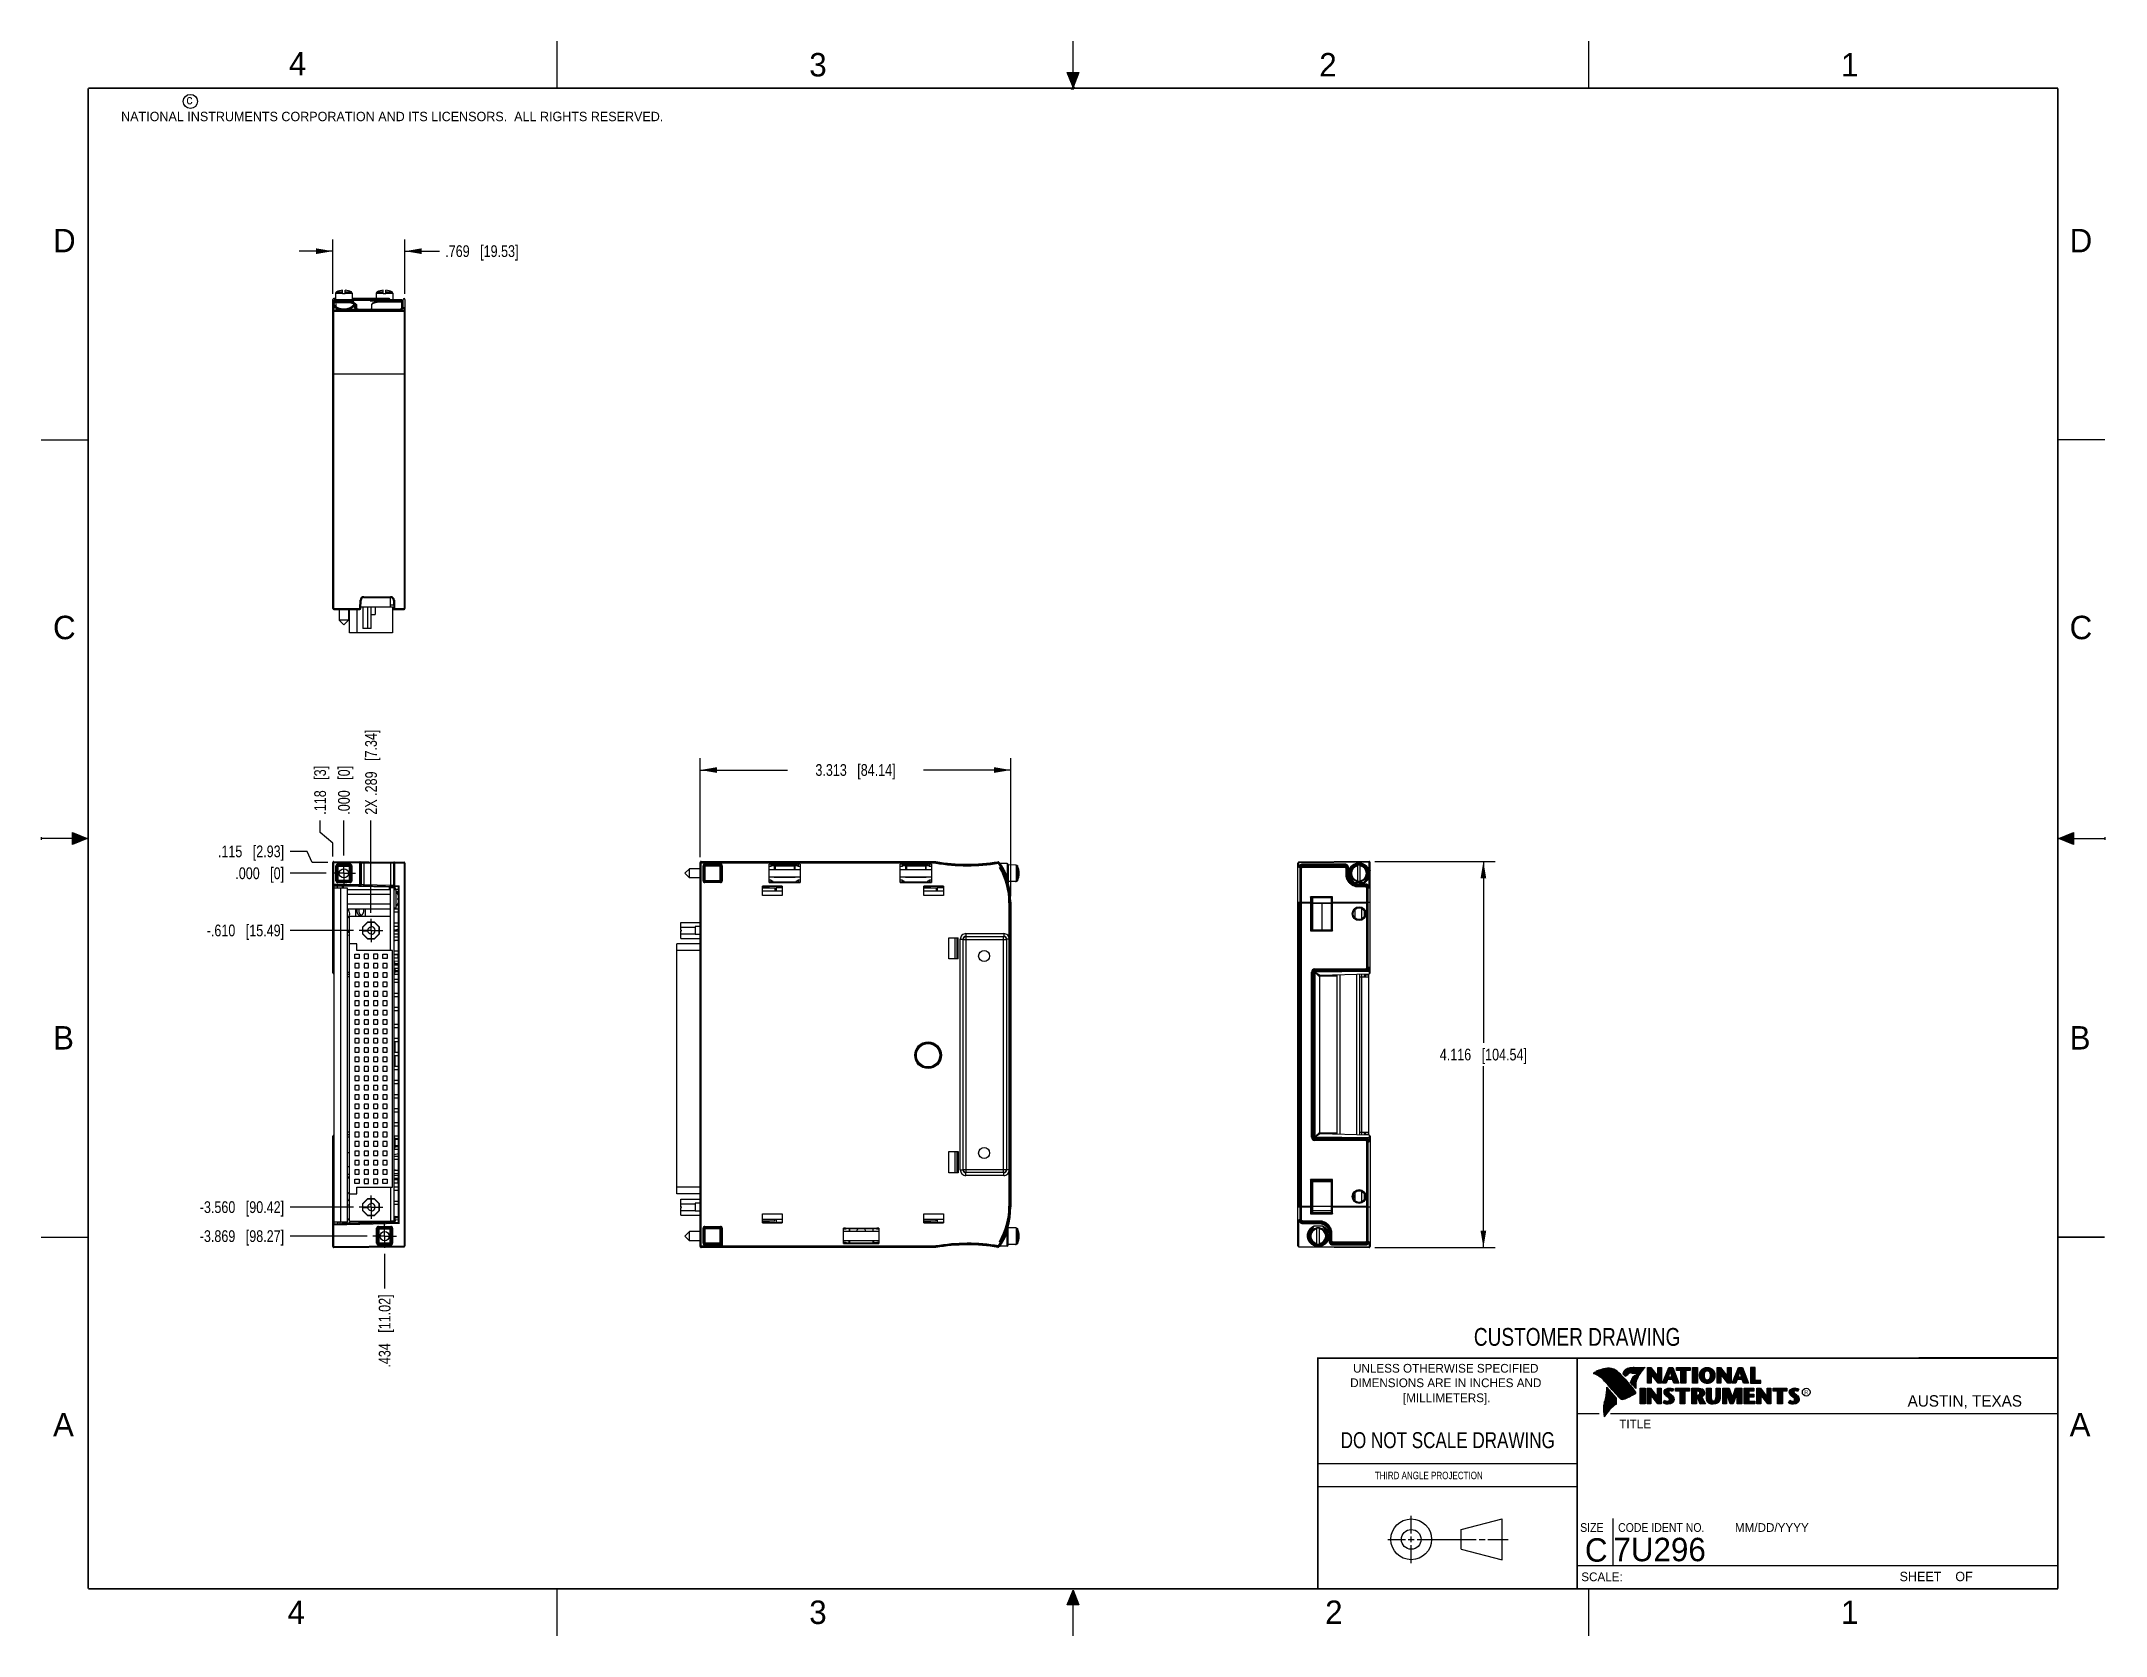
# Model space of a CAD drawing. Header units: inches. Extents: x 0 to 22, y 0 to 17.
import ezdxf

# ---------------------------------------------------------------- set-up
doc = ezdxf.new("R2010")
doc.units = ezdxf.units.IN
doc.header["$LTSCALE"] = 1.21
doc.header["$MEASUREMENT"] = 0
doc.linetypes.add('CENTER', pattern=[0.6, 0.375, -0.075, 0.075, -0.075])
doc.layers.get('0').update_dxf_attribs({"linetype": 'CONTINUOUS'})
doc.layers.add('02___PRT_ALL_AXES', color=7, linetype='CONTINUOUS')
doc.layers.add('DIMENSIONS', color=7, linetype='CONTINUOUS')
doc.styles.get("Standard").update_dxf_attribs({"font": 'txt', "width": 0.8})
doc.styles.add('TEXTSTYLE_2', font='txt')
doc.styles.add('TEXTSTYLE_3', font='txt', dxfattribs={"width": 0.9})
doc.dimstyles.new('DIMSTYLE_1', dxfattribs={"dimtxt": 0.125, "dimasz": 0.18, "dimexe": 0.18, "dimexo": 0.0625, "dimgap": 0.09, "dimtad": 0, "dimtih": 1, "dimtoh": 1, "dimdec": 3, "dimzin": 4, "dimdsep": 46, "dimtxsty": 'STANDARD', "dimblk": '_FILLED', "dimblk1": '_FILLED', "dimblk2": '_FILLED', "dimcen": 0.09, "dimadec": 0, "dimazin": 0, "dimtp": 0.01, "dimtm": 0.01, "dimtfac": 1, "dimtdec": 3, "dimtofl": 0, "dimtmove": 0, "dimatfit": 3, "dimldrblk": '_FILLED', "dimfxl": 1, "dimtolj": 1, "dimtzin": 4, "dimarcsym": 0})
doc.dimstyles.new('DIMSTYLE_2', dxfattribs={"dimtxt": 0.125, "dimasz": 0.18, "dimexe": 0.18, "dimexo": 0.0625, "dimgap": 0.09, "dimtad": 0, "dimtih": 1, "dimtoh": 1, "dimdec": 3, "dimzin": 4, "dimdsep": 46, "dimtxsty": 'STANDARD', "dimblk": '_FILLED', "dimblk1": '_FILLED', "dimblk2": '_FILLED', "dimcen": 0.09, "dimadec": 0, "dimazin": 0, "dimtp": 0.01, "dimtm": 0.01, "dimtfac": 1, "dimtdec": 3, "dimtofl": 0, "dimtmove": 0, "dimatfit": 3, "dimldrblk": '_FILLED', "dimfxl": 1, "dimtolj": 1, "dimtzin": 4, "dimarcsym": 0})

msp = doc.modelspace()

# ---------------------------------------------------------------- texts
at = {"color": 2, "linetype": 'CONTINUOUS', "line_spacing_factor": 0.9}
for s, insert, char_height, width, attachment_point, style in [('4', (2.64, 16.8869), 0.25, 0.25, 1, 'TEXTSTYLE_2'), ('3', (8.1875, 16.875), 0.25, 0.25, 1, 'TEXTSTYLE_2'), ('2', (13.625, 16.875), 0.25, 0.25, 1, 'TEXTSTYLE_2'), ('1', (19.1875, 16.875), 0.25, 0.25, 1, 'TEXTSTYLE_2'), ('c', (1.5463, 16.428), 0.1, 0.1, 1, 'TEXTSTYLE_2'), ('NATIONAL INSTRUMENTS CORPORATION AND ITS LICENSORS.  ALL RIGHTS RESERVED.', (0.851, 16.2482), 0.1, 7.3, 1, 'TEXTSTYLE_2'), ('D', (0.125, 15), 0.25, 0.25, 1, 'TEXTSTYLE_2'), ('D', (21.625, 15), 0.25, 0.25, 1, 'TEXTSTYLE_2'), ('C', (0.125, 10.875), 0.25, 0.25, 1, 'TEXTSTYLE_2'), ('C', (21.625, 10.875), 0.25, 0.25, 1, 'TEXTSTYLE_2'), ('B', (0.125, 6.5), 0.25, 0.25, 1, 'TEXTSTYLE_2'), ('B', (21.625, 6.5), 0.25, 0.25, 1, 'TEXTSTYLE_2'), ('UNLESS OTHERWISE SPECIFIED', (14.9742, 2.8979), 0.093, 2.418, 2, 'TEXTSTYLE_2'), ('DIMENSIONS ARE IN INCHES AND', (14.9742, 2.7431), 0.093, 2.604, 2, 'TEXTSTYLE_2'), ('[MILLIMETERS].', (14.9844, 2.5829), 0.093, 1.302, 2, 'TEXTSTYLE_2'), ('R', (18.7972, 2.6166), 0.0418, 0.041753, 1, 'TEXTSTYLE_2'), ('AUSTIN, TEXAS', (19.898, 2.5642), 0.121576, 1.580488, 1, 'TEXTSTYLE_2'), ('A', (0.125, 2.375), 0.25, 0.25, 1, 'TEXTSTYLE_2'), ('TITLE', (16.8235, 2.303), 0.093, 0.465, 1, 'TEXTSTYLE_2'), ('A', (21.625, 2.375), 0.25, 0.25, 1, 'TEXTSTYLE_2'), ('SIZE', (16.407, 1.2002), 0.093, 0.3348, 1, 'TEXTSTYLE_3'), ('CODE IDENT NO.', (16.8114, 1.2002), 0.093, 1.1718, 1, 'TEXTSTYLE_3'), ('MM/DD/YYYY', (18.0565, 1.2002), 0.093, 0.93, 1, 'TEXTSTYLE_2'), ('SCALE:', (16.4187, 0.6745), 0.093, 0.558, 1, 'TEXTSTYLE_2'), ('SHEET    OF', (19.8121, 0.6815), 0.1, 1.1, 1, 'TEXTSTYLE_2'), ('4', (2.625, 0.375), 0.25, 0.25, 1, 'TEXTSTYLE_2'), ('3', (8.1875, 0.375), 0.25, 0.25, 1, 'TEXTSTYLE_2'), ('2', (13.6875, 0.375), 0.25, 0.25, 1, 'TEXTSTYLE_2'), ('1', (19.1875, 0.375), 0.25, 0.25, 1, 'TEXTSTYLE_2')]:
    msp.add_mtext(s, dxfattribs=dict(at, insert=insert, char_height=char_height, width=width, attachment_point=attachment_point, style=style))
at = {"color": 7, "linetype": 'CONTINUOUS', "attachment_point": 2, "line_spacing_factor": 0.9}
for s, insert, char_height, width in [('CUSTOMER DRAWING', (16.3742, 3.2811), 0.19, 2.432), ('DO NOT SCALE DRAWING', (14.9953, 2.1698), 0.17, 2.72)]:
    msp.add_mtext(s, dxfattribs=dict(at, insert=insert, char_height=char_height, width=width))
at = {"color": 2, "linetype": 'CONTINUOUS', "insert": (14.2178, 1.7486), "char_height": 0.08, "width": 1.408, "attachment_point": 1, "line_spacing_factor": 0.9}
msp.add_mtext('THIRD ANGLE PROJECTION', dxfattribs=at)
at = {"color": 7, "linetype": 'CONTINUOUS', "char_height": 0.25, "line_spacing_factor": 0.9, "style": 'TEXTSTYLE_2'}
for s, insert, width, attachment_point in [('C', (16.5785, 1.0393), 0.25, 2), ('7U296', (16.7614, 1.0441), 1.25, 1)]:
    msp.add_mtext(s, dxfattribs=dict(at, insert=insert, width=width, attachment_point=attachment_point))

# ---------------------------------------------------------------- blocks, each defined once
blk = doc.blocks.new('_FILLED')
at = {"color": 0, "linetype": 'BYBLOCK'}
blk.add_solid([(0, 0), (-1, 0.17), (-1, -0.17)], dxfattribs=at)
blk = doc.blocks.new('*D0')
at = {"layer": 'DIMENSIONS', "color": 2, "linetype": 'CONTINUOUS'}
for p, q in [((3.108, 14.762), (2.748, 14.762)), ((3.108, 14.308), (3.108, 14.887)), ((3.877, 14.308), (3.877, 14.887)), ((3.877, 14.762), (4.244, 14.762))]:
    blk.add_line(p, q, dxfattribs=at)
at = {"layer": 'DIMENSIONS', "color": 2, "linetype": 'CONTINUOUS', "xscale": 0.18, "yscale": 0.18, "zscale": 0.18}
blk.add_blockref('_FILLED', (3.108, 14.762), dxfattribs=at)
at = {"layer": 'DIMENSIONS', "color": 2, "linetype": 'CONTINUOUS', "xscale": 0.18, "yscale": 0.18, "zscale": 0.18, "rotation": 180}
blk.add_blockref('_FILLED', (3.877, 14.762), dxfattribs=at)
at = {"layer": 'DIMENSIONS', "color": 2, "linetype": 'CONTINUOUS', "insert": (4.307, 14.825), "char_height": 0.125, "width": 1.225, "attachment_point": 1, "line_spacing_factor": 0.9}
blk.add_mtext('.769{\\Ftxt.shx;\\W1.000000;\\H0.125000; }[19.53]', dxfattribs=at)
blk = doc.blocks.new('*D1')
at = {"layer": 'DIMENSIONS', "color": 2, "linetype": 'CONTINUOUS'}
for p, q in [((7.025, 8.3), (7.025, 9.355)), ((10.337, 7.884), (10.337, 9.355)), ((7.025, 9.23), (7.956, 9.23)), ((10.337, 9.23), (9.406, 9.23))]:
    blk.add_line(p, q, dxfattribs=at)
at = {"layer": 'DIMENSIONS', "color": 2, "linetype": 'CONTINUOUS', "xscale": 0.18, "yscale": 0.18, "zscale": 0.18, "rotation": 180}
blk.add_blockref('_FILLED', (7.025, 9.23), dxfattribs=at)
at = {"layer": 'DIMENSIONS', "color": 2, "linetype": 'CONTINUOUS', "xscale": 0.18, "yscale": 0.18, "zscale": 0.18}
blk.add_blockref('_FILLED', (10.337, 9.23), dxfattribs=at)
at = {"layer": 'DIMENSIONS', "color": 2, "linetype": 'CONTINUOUS', "insert": (8.681, 9.293), "char_height": 0.125, "width": 1.325, "attachment_point": 2, "line_spacing_factor": 0.9}
blk.add_mtext('3.313{\\Ftxt.shx;\\W1.000000;\\H0.125000; }[84.14]', dxfattribs=at)
blk = doc.blocks.new('*D2')
at = {"layer": 'DIMENSIONS', "color": 2, "linetype": 'CONTINUOUS'}
for p, q in [((14.219, 8.254), (15.5, 8.254)), ((15.375, 8.254), (15.375, 6.322)), ((15.375, 4.139), (15.375, 6.072)), ((14.219, 4.139), (15.5, 4.139))]:
    blk.add_line(p, q, dxfattribs=at)
at = {"layer": 'DIMENSIONS', "color": 2, "linetype": 'CONTINUOUS', "xscale": 0.18, "yscale": 0.18, "zscale": 0.18}
for p, rotation in [((15.375, 8.254), 90), ((15.375, 4.139), 270)]:
    blk.add_blockref('_FILLED', p, dxfattribs=dict(at, rotation=rotation))
at = {"layer": 'DIMENSIONS', "color": 2, "linetype": 'CONTINUOUS', "insert": (15.375, 6.259), "char_height": 0.125, "width": 1.425, "attachment_point": 2, "line_spacing_factor": 0.9}
blk.add_mtext('4.116{\\Ftxt.shx;\\W1.000000;\\H0.125000; }[104.54]', dxfattribs=at)
blk = doc.blocks.new('*D3')
at = {"layer": 'DIMENSIONS', "color": 2, "linetype": 'CONTINUOUS'}
for p, q in [((2.973, 8.564), (2.973, 8.692)), ((3.108, 8.449), (2.973, 8.564)), ((3.108, 8.307), (3.108, 8.449))]:
    blk.add_line(p, q, dxfattribs=at)
at = {"layer": 'DIMENSIONS', "color": 2, "linetype": 'CONTINUOUS', "insert": (2.91, 8.754), "char_height": 0.125, "width": 0.825, "attachment_point": 1, "rotation": 90, "line_spacing_factor": 0.9}
blk.add_mtext('.118{\\Ftxt.shx;\\W1.000000;\\H0.125000; }[3]', dxfattribs=at)
blk = doc.blocks.new('*D4')
at = {"layer": 'DIMENSIONS', "color": 2, "linetype": 'CONTINUOUS'}
blk.add_line((3.515, 7.707), (3.515, 8.692), dxfattribs=at)
at = {"layer": 'DIMENSIONS', "color": 2, "linetype": 'CONTINUOUS', "insert": (3.453, 8.754), "char_height": 0.125, "width": 1.425, "attachment_point": 1, "rotation": 90, "line_spacing_factor": 0.9}
blk.add_mtext('2X .289{\\Ftxt.shx;\\W1.000000;\\H0.125000; }[7.34]', dxfattribs=at)
blk = doc.blocks.new('*D5')
at = {"layer": 'DIMENSIONS', "color": 2, "linetype": 'CONTINUOUS'}
blk.add_line((3.66, 4.072), (3.66, 3.701), dxfattribs=at)
at = {"layer": 'DIMENSIONS', "color": 2, "linetype": 'CONTINUOUS', "insert": (3.598, 3.639), "char_height": 0.125, "width": 1.225, "attachment_point": 3, "rotation": 90, "line_spacing_factor": 0.9}
blk.add_mtext('.434{\\Ftxt.shx;\\W1.000000;\\H0.125000; }[11.02]', dxfattribs=at)
blk = doc.blocks.new('*D6')
at = {"layer": 'DIMENSIONS', "color": 2, "linetype": 'CONTINUOUS'}
blk.add_line((3.226, 8.317), (3.226, 8.692), dxfattribs=at)
at = {"layer": 'DIMENSIONS', "color": 2, "linetype": 'CONTINUOUS', "insert": (3.164, 8.754), "char_height": 0.125, "width": 0.825, "attachment_point": 1, "rotation": 90, "line_spacing_factor": 0.9}
blk.add_mtext('.000{\\Ftxt.shx;\\W1.000000;\\H0.125000; }[0]', dxfattribs=at)
blk = doc.blocks.new('*D7')
at = {"layer": 'DIMENSIONS', "color": 2, "linetype": 'CONTINUOUS'}
for p, q in [((2.833, 8.363), (2.652, 8.363)), ((2.888, 8.244), (2.833, 8.363)), ((3.056, 8.244), (2.888, 8.244))]:
    blk.add_line(p, q, dxfattribs=at)
at = {"layer": 'DIMENSIONS', "color": 2, "linetype": 'CONTINUOUS', "insert": (2.589, 8.425), "char_height": 0.125, "width": 1.125, "attachment_point": 3, "line_spacing_factor": 0.9}
blk.add_mtext('.115{\\Ftxt.shx;\\W1.000000;\\H0.125000; }[2.93]', dxfattribs=at)
blk = doc.blocks.new('*D8')
at = {"layer": 'DIMENSIONS', "color": 2, "linetype": 'CONTINUOUS'}
blk.add_line((3.328, 7.519), (2.652, 7.519), dxfattribs=at)
at = {"layer": 'DIMENSIONS', "color": 2, "linetype": 'CONTINUOUS', "insert": (2.589, 7.582), "char_height": 0.125, "width": 1.325, "attachment_point": 3, "line_spacing_factor": 0.9}
blk.add_mtext('-.610{\\Ftxt.shx;\\W1.000000;\\H0.125000; }[15.49]', dxfattribs=at)
blk = doc.blocks.new('*D9')
at = {"layer": 'DIMENSIONS', "color": 2, "linetype": 'CONTINUOUS'}
blk.add_line((3.328, 4.569), (2.652, 4.569), dxfattribs=at)
at = {"layer": 'DIMENSIONS', "color": 2, "linetype": 'CONTINUOUS', "insert": (2.589, 4.632), "char_height": 0.125, "width": 1.425, "attachment_point": 3, "line_spacing_factor": 0.9}
blk.add_mtext('-3.560{\\Ftxt.shx;\\W1.000000;\\H0.125000; }[90.42]', dxfattribs=at)
blk = doc.blocks.new('*D10')
at = {"layer": 'DIMENSIONS', "color": 2, "linetype": 'CONTINUOUS'}
blk.add_line((3.473, 4.26), (2.652, 4.26), dxfattribs=at)
at = {"layer": 'DIMENSIONS', "color": 2, "linetype": 'CONTINUOUS', "insert": (2.589, 4.323), "char_height": 0.125, "width": 1.425, "attachment_point": 3, "line_spacing_factor": 0.9}
blk.add_mtext('-3.869{\\Ftxt.shx;\\W1.000000;\\H0.125000; }[98.27]', dxfattribs=at)
blk = doc.blocks.new('*D11')
at = {"layer": 'DIMENSIONS', "color": 2, "linetype": 'CONTINUOUS'}
blk.add_line((3.039, 8.129), (2.652, 8.129), dxfattribs=at)
at = {"layer": 'DIMENSIONS', "color": 2, "linetype": 'CONTINUOUS', "insert": (2.589, 8.192), "char_height": 0.125, "width": 0.825, "attachment_point": 3, "line_spacing_factor": 0.9}
blk.add_mtext('.000{\\Ftxt.shx;\\W1.000000;\\H0.125000; }[0]', dxfattribs=at)

# ---------------------------------------------------------------- dimensions: what is measured, and where the dimension line sits
at = {"layer": 'DIMENSIONS', "color": 2, "linetype": 'CONTINUOUS'}
dim = msp.add_linear_dim(base=(3.8773, 14.7623), p1=(3.1083, 14.3084), p2=(3.8773, 14.3084), dimstyle='DIMSTYLE_1', dxfattribs=at)
dim.commit()
dim.dimension.update_dxf_attribs({"geometry": '*D0', "text_midpoint": (4.9193, 14.7623), "dimtype": 160})
for feature_location, offset, dtype, origin, text, picture, middle in [((3.5153, 7.7068), (0, 0.9851), 1, (3.2263, 8.2542), '2X <>', '*D4', (3.5153, 9.4669)), ((3.3277, 4.5692), (-0.6758, 0), 0, (3.1012, 8.1291), '-<>', '*D9', (1.6269, 4.5692)), ((3.4727, 4.2601), (-0.8208, 0), 0, (3.1012, 8.1291), '-<>', '*D10', (1.6269, 4.2601)), ((3.3277, 7.5192), (-0.6758, 0), 0, (3.1012, 8.1291), '-<>', '*D8', (1.7269, 7.5192))]:
    dim = msp.add_ordinate_dim(feature_location=feature_location, offset=offset, dtype=dtype, origin=origin, text=text, dimstyle='DIMSTYLE_2', dxfattribs=at)
    dim.commit()
    dim.dimension.update_dxf_attribs({"geometry": picture, "text_midpoint": middle})
for feature_location, offset, dtype, origin, picture, middle in [((3.1083, 8.3069), (-0.1355, 0.385), 0, (3.2263, 8.2542), '*D3', (2.9727, 9.1669)), ((3.2262755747, 8.3166829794), (0, 0.3752483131), 1, (3.2262755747, 8.2541829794), '*D6', (3.2262755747, 9.1669312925)), ((3.0558, 8.2444), (-0.4039, 0.1184), 0, (3.1012, 8.1291), '*D7', (1.7769, 8.3628)), ((3.0386755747, 8.1290829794), (-0.3868171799, 0), 0, (3.1011755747, 8.1290829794), '*D11', (1.9268583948, 8.1290829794)), ((3.6603, 4.0725), (0, -0.3712), 1, (3.2263, 8.1291), '*D5', (3.7947, 2.8027))]:
    dim = msp.add_ordinate_dim(feature_location=feature_location, offset=offset, dtype=dtype, origin=origin, dimstyle='DIMSTYLE_2', dxfattribs=at)
    dim.commit()
    dim.dimension.update_dxf_attribs({"geometry": picture, "text_midpoint": middle})
for base, p1, p2, angle, picture, middle in [((7.0246110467, 9.2301454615), (10.3371110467, 7.8835829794), (7.0246110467, 8.3003952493), 180, '*D1', (8.5308610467, 9.2301454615)), ((15.3755, 4.1387), (14.219, 8.2544), (14.219, 4.1387), 270, '*D2', (15.2255, 6.1966))]:
    dim = msp.add_linear_dim(base=base, p1=p1, p2=p2, angle=angle, dimstyle='DIMSTYLE_1', dxfattribs=at)
    dim.commit()
    dim.dimension.update_dxf_attribs({"geometry": picture, "text_midpoint": middle, "dimtype": 160})

# ---------------------------------------------------------------- hatches: boundary and pattern name
at = {"linetype": 'CONTINUOUS'}
for points in [[(11, 16.51), (10.9375, 16.6663), (11.0625, 16.6663)], [(0.3337, 8.5625), (0.49, 8.5), (0.3337, 8.4375)], [(21.6663, 8.5625), (21.6663, 8.4375), (21.51, 8.5)], [(10.9375, 0.3287), (11, 0.485), (11.0625, 0.3287)]]:
    msp.add_hatch(color=2, dxfattribs=at).paths.add_polyline_path(points)

# ---------------------------------------------------------------- linework, layer by layer
at = {"color": 2, "linetype": 'CONTINUOUS'}
for p, q in [((5.5, 16.5), (5.5, 17)), ((11, 16.485), (11, 17)), ((16.5, 16.5), (16.5, 17)), ((11, 16.51), (10.9375, 16.6663)), ((10.9375, 16.6663), (11.0625, 16.6663)), ((11.015, 16.515), (10.985, 16.485)), ((10.985, 16.485), (11, 16.515)), ((11.0625, 16.6663), (11, 16.51)), ((11, 16.485), (11.015, 16.515)), ((0, 12.75), (0.5, 12.75)), ((22, 12.75), (21.5, 12.75)), ((0, 8.515), (0, 8.485)), ((0.49, 8.5), (0, 8.5)), ((0.3337, 8.4375), (0.3337, 8.5625)), ((0.3337, 8.5625), (0.49, 8.5)), ((0.49, 8.5), (0.3337, 8.4375)), ((21.51, 8.5), (21.6663, 8.5625)), ((21.51, 8.5), (22, 8.5)), ((21.6663, 8.4375), (21.51, 8.5)), ((21.6663, 8.5625), (21.6663, 8.4375)), ((22, 8.515), (22, 8.485)), ((0, 4.25), (0.5, 4.25)), ((16.375, 2.96), (21.5, 2.96)), ((16.5578, 2.796), (16.5578, 2.7989)), ((16.5646, 2.7936), (16.5646, 2.8033)), ((16.5714, 2.7909), (16.5714, 2.8075)), ((16.5782, 2.788), (16.5782, 2.8116)), ((16.5851, 2.7849), (16.5851, 2.8154)), ((16.5919, 2.7815), (16.5919, 2.819)), ((16.5987, 2.7778), (16.5987, 2.8221)), ((16.6055, 2.7738), (16.6055, 2.8249)), ((16.6124, 2.7696), (16.6124, 2.8276)), ((16.6192, 2.765), (16.6192, 2.8301)), ((16.626, 2.7601), (16.626, 2.8325)), ((16.6329, 2.7549), (16.6329, 2.8347)), ((16.6397, 2.7492), (16.6397, 2.8367)), ((16.6465, 2.7431), (16.6465, 2.8386)), ((16.6533, 2.7366), (16.6533, 2.8403)), ((16.6602, 2.7295), (16.6602, 2.8419)), ((16.667, 2.7221), (16.667, 2.8435)), ((16.6738, 2.7146), (16.6738, 2.8449)), ((16.6806, 2.707), (16.6806, 2.8459)), ((16.6875, 2.6995), (16.6875, 2.8467)), ((16.7939, 2.533), (16.6919, 2.6489)), ((16.6943, 2.6918), (16.6943, 2.8472)), ((16.7011, 2.6841), (16.7011, 2.8474)), ((16.708, 2.6764), (16.708, 2.8474)), ((16.7148, 2.6685), (16.7148, 2.847)), ((16.7216, 2.6607), (16.7216, 2.8465)), ((16.7284, 2.6527), (16.7284, 2.8456)), ((16.7353, 2.6447), (16.7353, 2.8445)), ((16.7421, 2.6366), (16.7421, 2.8431)), ((16.7489, 2.6285), (16.7489, 2.8417)), ((16.7557, 2.6204), (16.7557, 2.84)), ((16.7626, 2.6125), (16.7626, 2.8378)), ((16.7694, 2.6046), (16.7694, 2.8352)), ((16.7762, 2.5968), (16.7762, 2.8321)), ((16.7831, 2.5891), (16.7831, 2.8284)), ((16.7899, 2.5815), (16.7899, 2.8242)), ((16.7967, 2.5739), (16.7967, 2.8193)), ((16.8035, 2.5665), (16.8035, 2.8136)), ((16.8104, 2.5591), (16.8104, 2.807)), ((16.8172, 2.5519), (16.8172, 2.7996)), ((16.824, 2.5447), (16.824, 2.7924)), ((16.8308, 2.5375), (16.8308, 2.7853)), ((16.8377, 2.5314), (16.8377, 2.7781)), ((16.8445, 2.5262), (16.8445, 2.7709)), ((16.8513, 2.523), (16.8513, 2.7637)), ((16.8581, 2.5224), (16.8581, 2.7565)), ((16.8864, 2.7664), (16.8632, 2.7937)), ((16.865, 2.5241), (16.865, 2.7493)), ((16.8877, 2.7723), (16.8682, 2.7952)), ((16.8718, 2.791), (16.8718, 2.8085)), ((16.8718, 2.527), (16.8718, 2.7421)), ((16.8786, 2.783), (16.8786, 2.8206)), ((16.8786, 2.5298), (16.8786, 2.7348)), ((16.8855, 2.7749), (16.8855, 2.8281)), ((16.8855, 2.5327), (16.8855, 2.727)), ((16.8923, 2.7747), (16.8923, 2.8335)), ((16.8923, 2.5356), (16.8923, 2.7187)), ((16.8991, 2.7788), (16.8991, 2.8375)), ((16.8991, 2.5385), (16.8991, 2.7104)), ((16.9059, 2.7837), (16.9059, 2.8408)), ((16.9059, 2.5415), (16.9059, 2.7022)), ((16.9128, 2.7896), (16.9128, 2.8436)), ((16.9128, 2.5446), (16.9128, 2.6939)), ((16.9196, 2.7966), (16.9196, 2.8459)), ((16.9196, 2.5477), (16.9196, 2.6856)), ((16.9264, 2.8018), (16.9264, 2.8477)), ((16.9264, 2.5508), (16.9264, 2.6774)), ((16.9332, 2.8053), (16.9332, 2.849)), ((16.9332, 2.554), (16.9332, 2.6691)), ((16.9401, 2.8077), (16.9401, 2.8499)), ((16.9401, 2.5573), (16.9401, 2.6608)), ((16.9616, 2.6797), (16.9434, 2.7005)), ((16.9469, 2.8082), (16.9469, 2.8509)), ((16.9469, 2.5606), (16.9469, 2.6526)), ((16.9653, 2.6828), (16.9492, 2.7013)), ((16.9537, 2.8069), (16.9537, 2.8518)), ((16.9537, 2.696), (16.9537, 2.7109)), ((16.9537, 2.5639), (16.9537, 2.6443)), ((16.9606, 2.8048), (16.9606, 2.8525)), ((16.9606, 2.6882), (16.9606, 2.7266)), ((16.9674, 2.8034), (16.9674, 2.8531)), ((16.9674, 2.6802), (16.9674, 2.7444)), ((16.9742, 2.8027), (16.9742, 2.8536)), ((16.9742, 2.672), (16.9742, 2.7568)), ((16.981, 2.8023), (16.981, 2.854)), ((16.981, 2.664), (16.981, 2.7634)), ((16.9838, 2.8589), (17.0997, 2.8607)), ((16.9839, 2.8541), (17.087, 2.8557)), ((16.9879, 2.802), (16.9879, 2.8542)), ((16.9879, 2.6563), (16.9879, 2.7665)), ((16.999, 2.637), (16.9946, 2.6418)), ((16.9947, 2.8019), (16.9947, 2.8543)), ((16.9947, 2.6748), (16.9947, 2.7683)), ((17.0015, 2.8005), (17.0015, 2.8544)), ((17.0015, 2.7195), (17.0015, 2.7694)), ((17.0083, 2.7963), (17.0083, 2.8545)), ((17.0083, 2.7388), (17.0083, 2.7698)), ((17.0152, 2.755), (17.0152, 2.8546)), ((17.022, 2.7691), (17.022, 2.8547)), ((17.0288, 2.7817), (17.0288, 2.8548)), ((17.0357, 2.7931), (17.0357, 2.8549)), ((17.0425, 2.8035), (17.0425, 2.855)), ((17.0493, 2.8131), (17.0493, 2.8551)), ((17.0561, 2.822), (17.0561, 2.8552)), ((17.063, 2.8303), (17.063, 2.8553)), ((17.0698, 2.8381), (17.0698, 2.8554)), ((17.0766, 2.8454), (17.0766, 2.8555)), ((17.1243, 2.8592), (17.1609, 2.8592)), ((17.1243, 2.6915), (17.1243, 2.8592)), ((17.1637, 2.6915), (17.1243, 2.6915)), ((17.1291, 2.8543), (17.1585, 2.8543)), ((17.1291, 2.6963), (17.1291, 2.8543)), ((17.1589, 2.6963), (17.1291, 2.6963)), ((17.1381, 2.6963), (17.1381, 2.8543)), ((17.1447, 2.6963), (17.1447, 2.8543)), ((17.1514, 2.6963), (17.1514, 2.8543)), ((17.1589, 2.8042), (17.1581, 2.8543)), ((17.1585, 2.8543), (17.2383, 2.7492)), ((17.2418, 2.6963), (17.1589, 2.8042)), ((17.1589, 2.8042), (17.1589, 2.6963)), ((17.1609, 2.8592), (17.2334, 2.7636)), ((17.2395, 2.6915), (17.1637, 2.7899)), ((17.1637, 2.7899), (17.1637, 2.6915)), ((17.1648, 2.7965), (17.1648, 2.8461)), ((17.1714, 2.7879), (17.1714, 2.8373)), ((17.1781, 2.7792), (17.1781, 2.8285)), ((17.1848, 2.7705), (17.1848, 2.8197)), ((17.1915, 2.7618), (17.1915, 2.8109)), ((17.1981, 2.7531), (17.1981, 2.8021)), ((17.2048, 2.7445), (17.2048, 2.7933)), ((17.2115, 2.7358), (17.2115, 2.7845)), ((17.2182, 2.7271), (17.2182, 2.7757)), ((17.2248, 2.7184), (17.2248, 2.7669)), ((17.2315, 2.7098), (17.2315, 2.7581)), ((17.2334, 2.8592), (17.2732, 2.8592)), ((17.2334, 2.7636), (17.2334, 2.8592)), ((17.2382, 2.7011), (17.2383, 2.7492)), ((17.2383, 2.8543), (17.2684, 2.8543)), ((17.2383, 2.7492), (17.2383, 2.8543)), ((17.2732, 2.6915), (17.2395, 2.6915)), ((17.2684, 2.6963), (17.2418, 2.6963)), ((17.2449, 2.6963), (17.2449, 2.8543)), ((17.2515, 2.6963), (17.2515, 2.8543)), ((17.2582, 2.6963), (17.2582, 2.8543)), ((17.2649, 2.6963), (17.2649, 2.8543)), ((17.2684, 2.8543), (17.2684, 2.6963)), ((17.2732, 2.8592), (17.2732, 2.6915)), ((17.2831, 2.6915), (17.3516, 2.8591)), ((17.3228, 2.6915), (17.2831, 2.6915)), ((17.2903, 2.6964), (17.3548, 2.8542)), ((17.3195, 2.6964), (17.2903, 2.6964)), ((17.2983, 2.6964), (17.2983, 2.7158)), ((17.3049, 2.6964), (17.3049, 2.7322)), ((17.3116, 2.6964), (17.3116, 2.7485)), ((17.3183, 2.6964), (17.3183, 2.7648)), ((17.3356, 2.7364), (17.3195, 2.6964)), ((17.3388, 2.7316), (17.3228, 2.6915)), ((17.325, 2.7101), (17.325, 2.7812)), ((17.3316, 2.7267), (17.3316, 2.7975)), ((17.394, 2.7364), (17.3356, 2.7364)), ((17.3383, 2.7364), (17.3383, 2.8138)), ((17.3905, 2.7316), (17.3388, 2.7316)), ((17.3409, 2.7533), (17.3624, 2.8228)), ((17.389, 2.7533), (17.3409, 2.7533)), ((17.345, 2.7666), (17.345, 2.8302)), ((17.345, 2.7364), (17.345, 2.7533)), ((17.3475, 2.7581), (17.3659, 2.8179)), ((17.3827, 2.7581), (17.3475, 2.7581)), ((17.3516, 2.8591), (17.3938, 2.8591)), ((17.3517, 2.7882), (17.3517, 2.8465)), ((17.3517, 2.7364), (17.3517, 2.7533)), ((17.3548, 2.8542), (17.3905, 2.8542)), ((17.3583, 2.8098), (17.3583, 2.8542)), ((17.3583, 2.7364), (17.3583, 2.7533)), ((17.3624, 2.8228), (17.3701, 2.8228)), ((17.365, 2.8228), (17.365, 2.8542)), ((17.365, 2.7364), (17.365, 2.7533)), ((17.3659, 2.8179), (17.3664, 2.8179)), ((17.3664, 2.8179), (17.3827, 2.7581)), ((17.3701, 2.8228), (17.389, 2.7533)), ((17.3717, 2.817), (17.3717, 2.8542)), ((17.3717, 2.7364), (17.3717, 2.7533)), ((17.3784, 2.7925), (17.3784, 2.8542)), ((17.3784, 2.7364), (17.3784, 2.7533)), ((17.385, 2.7679), (17.385, 2.8542)), ((17.385, 2.7364), (17.385, 2.7533)), ((17.3905, 2.8542), (17.4504, 2.6964)), ((17.4039, 2.6915), (17.3905, 2.7316)), ((17.3917, 2.7364), (17.3917, 2.851)), ((17.3938, 2.8591), (17.4574, 2.6915)), ((17.4074, 2.6964), (17.394, 2.7364)), ((17.3984, 2.7232), (17.3984, 2.8334)), ((17.4574, 2.6915), (17.4039, 2.6915)), ((17.4051, 2.7034), (17.4051, 2.8158)), ((17.4504, 2.6964), (17.4074, 2.6964)), ((17.4118, 2.6964), (17.4118, 2.7982)), ((17.4184, 2.6964), (17.4184, 2.7806)), ((17.4251, 2.6964), (17.4251, 2.763)), ((17.4318, 2.6964), (17.4318, 2.7455)), ((17.4327, 2.8591), (17.5802, 2.8591)), ((17.4327, 2.8278), (17.4327, 2.8591)), ((17.481, 2.8278), (17.4327, 2.8278)), ((17.4375, 2.8542), (17.5753, 2.8542)), ((17.4375, 2.8327), (17.4375, 2.8542)), ((17.4859, 2.8327), (17.4375, 2.8327)), ((17.4385, 2.6964), (17.4385, 2.7279)), ((17.4451, 2.8327), (17.4451, 2.8542)), ((17.4451, 2.6964), (17.4451, 2.7103)), ((17.4518, 2.8327), (17.4518, 2.8542)), ((17.4585, 2.8327), (17.4585, 2.8542)), ((17.4652, 2.8327), (17.4652, 2.8542)), ((17.4718, 2.8327), (17.4718, 2.8542)), ((17.4785, 2.8327), (17.4785, 2.8542)), ((17.481, 2.6915), (17.481, 2.8278)), ((17.5318, 2.6915), (17.481, 2.6915)), ((17.4859, 2.8327), (17.4852, 2.8542)), ((17.4859, 2.6964), (17.4859, 2.8327)), ((17.5269, 2.6964), (17.4859, 2.6964)), ((17.4919, 2.6964), (17.4919, 2.8542)), ((17.4985, 2.6964), (17.4985, 2.8542)), ((17.5052, 2.6964), (17.5052, 2.8542)), ((17.5119, 2.6964), (17.5119, 2.8542)), ((17.5186, 2.6964), (17.5186, 2.8542)), ((17.5269, 2.8327), (17.5252, 2.8542)), ((17.5753, 2.8327), (17.5269, 2.8327)), ((17.5269, 2.8327), (17.5269, 2.6964)), ((17.5802, 2.8278), (17.5318, 2.8278)), ((17.5318, 2.8278), (17.5318, 2.6915)), ((17.5319, 2.8327), (17.5319, 2.8542)), ((17.5386, 2.8327), (17.5386, 2.8542)), ((17.5453, 2.8327), (17.5453, 2.8542)), ((17.5519, 2.8327), (17.5519, 2.8542)), ((17.5586, 2.8327), (17.5586, 2.8542)), ((17.5653, 2.8327), (17.5653, 2.8542)), ((17.572, 2.8327), (17.572, 2.8542)), ((17.5753, 2.8542), (17.5753, 2.8327)), ((17.5802, 2.8591), (17.5802, 2.8278)), ((17.6059, 2.8591), (17.6565, 2.8591)), ((17.6059, 2.6915), (17.6059, 2.8591)), ((17.6565, 2.6915), (17.6059, 2.6915)), ((17.6108, 2.8542), (17.6516, 2.8542)), ((17.6108, 2.6964), (17.6108, 2.8542)), ((17.6516, 2.6964), (17.6108, 2.6964)), ((17.6187, 2.6964), (17.6187, 2.8542)), ((17.6254, 2.6964), (17.6254, 2.8542)), ((17.632, 2.6964), (17.632, 2.8542)), ((17.6387, 2.6964), (17.6387, 2.8542)), ((17.6454, 2.6964), (17.6454, 2.8542)), ((17.6516, 2.8542), (17.6516, 2.6964)), ((17.6565, 2.8591), (17.6565, 2.6915)), ((17.6849, 2.7803), (17.6851, 2.7836)), ((17.6849, 2.7769), (17.6849, 2.7803)), ((17.6849, 2.7735), (17.6849, 2.7769)), ((17.6851, 2.7701), (17.6849, 2.7735)), ((17.6851, 2.7836), (17.6853, 2.7869)), ((17.6854, 2.7668), (17.6851, 2.7701)), ((17.6853, 2.7869), (17.6857, 2.7901)), ((17.6859, 2.7634), (17.6854, 2.7668)), ((17.6857, 2.7901), (17.6862, 2.7933)), ((17.6864, 2.76), (17.6859, 2.7634)), ((17.6862, 2.7933), (17.6868, 2.7964)), ((17.687, 2.7567), (17.6864, 2.76)), ((17.6868, 2.7964), (17.6876, 2.7995)), ((17.6878, 2.7535), (17.687, 2.7567)), ((17.6876, 2.7995), (17.6884, 2.8024)), ((17.6886, 2.7503), (17.6878, 2.7535)), ((17.6884, 2.8024), (17.6893, 2.8053)), ((17.6895, 2.7471), (17.6886, 2.7503)), ((17.6893, 2.8053), (17.6904, 2.8081)), ((17.6905, 2.7441), (17.6895, 2.7471)), ((17.6904, 2.8081), (17.6915, 2.8108)), ((17.6905, 2.7441), (17.6904, 2.8081)), ((17.6917, 2.7411), (17.6905, 2.7441)), ((17.6915, 2.8108), (17.6928, 2.8135)), ((17.6929, 2.7383), (17.6917, 2.7411)), ((17.6928, 2.8135), (17.6942, 2.8161)), ((17.6942, 2.7355), (17.6929, 2.7383)), ((17.6942, 2.8161), (17.6957, 2.8186)), ((17.6956, 2.7327), (17.6942, 2.7355)), ((17.6971, 2.7301), (17.6956, 2.7327)), ((17.6957, 2.8186), (17.6973, 2.8211)), ((17.6971, 2.7301), (17.6973, 2.8211)), ((17.6987, 2.7275), (17.6971, 2.7301)), ((17.6973, 2.8211), (17.699, 2.8236)), ((17.7003, 2.725), (17.6987, 2.7275)), ((17.699, 2.8236), (17.7008, 2.826)), ((17.7021, 2.7226), (17.7003, 2.725)), ((17.7008, 2.826), (17.7028, 2.8284)), ((17.704, 2.7203), (17.7021, 2.7226)), ((17.7028, 2.8284), (17.7048, 2.8307)), ((17.704, 2.7203), (17.7048, 2.8307)), ((17.706, 2.7181), (17.704, 2.7203)), ((17.7048, 2.8307), (17.707, 2.833)), ((17.708, 2.7159), (17.706, 2.7181)), ((17.707, 2.833), (17.7092, 2.8351)), ((17.7102, 2.7138), (17.708, 2.7159)), ((17.7092, 2.8351), (17.7114, 2.8372)), ((17.7102, 2.7138), (17.7114, 2.8372)), ((17.7124, 2.7119), (17.7102, 2.7138)), ((17.7114, 2.8372), (17.7138, 2.8392)), ((17.7147, 2.71), (17.7124, 2.7119)), ((17.7138, 2.8392), (17.7162, 2.841)), ((17.717, 2.7082), (17.7147, 2.71)), ((17.7162, 2.841), (17.7186, 2.8427)), ((17.717, 2.7082), (17.7186, 2.8427)), ((17.7195, 2.7066), (17.717, 2.7082)), ((17.7186, 2.8427), (17.721, 2.8444)), ((17.722, 2.705), (17.7195, 2.7066)), ((17.721, 2.8444), (17.7235, 2.8459)), ((17.7246, 2.7036), (17.722, 2.705)), ((17.7235, 2.8459), (17.7261, 2.8472)), ((17.7246, 2.7036), (17.7235, 2.8459)), ((17.7273, 2.7022), (17.7246, 2.7036)), ((17.7261, 2.8472), (17.7287, 2.8485)), ((17.7267, 2.7789), (17.7268, 2.7812)), ((17.7267, 2.7766), (17.7267, 2.7789)), ((17.7267, 2.7743), (17.7267, 2.7766)), ((17.7268, 2.772), (17.7267, 2.7743)), ((17.7268, 2.7812), (17.7269, 2.7835)), ((17.7269, 2.7696), (17.7268, 2.772)), ((17.7269, 2.7835), (17.727, 2.7857)), ((17.727, 2.7673), (17.7269, 2.7696)), ((17.727, 2.7857), (17.7272, 2.7879)), ((17.7272, 2.765), (17.727, 2.7673)), ((17.7272, 2.7879), (17.7274, 2.79)), ((17.7274, 2.7628), (17.7272, 2.765)), ((17.7301, 2.701), (17.7273, 2.7022)), ((17.7274, 2.79), (17.7276, 2.7921)), ((17.7277, 2.7606), (17.7274, 2.7628)), ((17.7276, 2.7921), (17.7279, 2.7941)), ((17.728, 2.7584), (17.7277, 2.7606)), ((17.7279, 2.7941), (17.7282, 2.7961)), ((17.7283, 2.7563), (17.728, 2.7584)), ((17.7282, 2.7961), (17.7286, 2.798)), ((17.7287, 2.7543), (17.7283, 2.7563)), ((17.7286, 2.798), (17.729, 2.7998)), ((17.7287, 2.8485), (17.7314, 2.8497)), ((17.7291, 2.7523), (17.7287, 2.7543)), ((17.729, 2.7998), (17.7294, 2.8016)), ((17.7295, 2.7503), (17.7291, 2.7523)), ((17.7294, 2.8016), (17.7299, 2.8034)), ((17.73, 2.7485), (17.7295, 2.7503)), ((17.7299, 2.8034), (17.7304, 2.8051)), ((17.7306, 2.7466), (17.73, 2.7485)), ((17.7301, 2.701), (17.7305, 2.7469)), ((17.733, 2.6999), (17.7301, 2.701)), ((17.7304, 2.8051), (17.7309, 2.8068)), ((17.7311, 2.7449), (17.7306, 2.7466)), ((17.7309, 2.8068), (17.7316, 2.8085)), ((17.731, 2.807), (17.7314, 2.8497)), ((17.7318, 2.7431), (17.7311, 2.7449)), ((17.7314, 2.8497), (17.7342, 2.8508)), ((17.7316, 2.8085), (17.7322, 2.8101)), ((17.7324, 2.7414), (17.7318, 2.7431)), ((17.7322, 2.8101), (17.7329, 2.8117)), ((17.7331, 2.7398), (17.7324, 2.7414)), ((17.7329, 2.8117), (17.7337, 2.8133)), ((17.736, 2.6989), (17.733, 2.6999)), ((17.7339, 2.7382), (17.7331, 2.7398)), ((17.7337, 2.8133), (17.7345, 2.8149)), ((17.7347, 2.7366), (17.7339, 2.7382)), ((17.7342, 2.8508), (17.737, 2.8517)), ((17.7345, 2.8149), (17.7354, 2.8164)), ((17.7355, 2.7351), (17.7347, 2.7366)), ((17.7354, 2.8164), (17.7364, 2.8178)), ((17.7365, 2.7337), (17.7355, 2.7351)), ((17.7391, 2.698), (17.736, 2.6989)), ((17.7364, 2.8178), (17.7374, 2.8192)), ((17.7374, 2.7323), (17.7365, 2.7337)), ((17.737, 2.8517), (17.7399, 2.8526)), ((17.7374, 2.8193), (17.737, 2.8517)), ((17.7374, 2.8192), (17.7384, 2.8206)), ((17.7385, 2.7309), (17.7374, 2.7323)), ((17.7384, 2.8206), (17.7395, 2.8218)), ((17.7388, 2.698), (17.7384, 2.7309)), ((17.7396, 2.7296), (17.7385, 2.7309)), ((17.7423, 2.6972), (17.7391, 2.698)), ((17.7395, 2.8218), (17.7407, 2.823)), ((17.7408, 2.7283), (17.7396, 2.7296)), ((17.7399, 2.8526), (17.7429, 2.8534)), ((17.7407, 2.823), (17.742, 2.8241)), ((17.742, 2.7272), (17.7408, 2.7283)), ((17.742, 2.8241), (17.7432, 2.8252)), ((17.7433, 2.7261), (17.742, 2.7272)), ((17.7456, 2.6966), (17.7423, 2.6972)), ((17.7429, 2.8534), (17.7459, 2.8541)), ((17.7432, 2.8252), (17.7446, 2.8261)), ((17.7446, 2.725), (17.7433, 2.7261)), ((17.7446, 2.8261), (17.746, 2.827)), ((17.746, 2.7241), (17.7446, 2.725)), ((17.7455, 2.8267), (17.7455, 2.854)), ((17.7455, 2.6966), (17.7455, 2.7244)), ((17.7489, 2.696), (17.7456, 2.6966)), ((17.7459, 2.8541), (17.749, 2.8546)), ((17.746, 2.827), (17.7474, 2.8278)), ((17.7475, 2.7232), (17.746, 2.7241)), ((17.7474, 2.8278), (17.7488, 2.8285)), ((17.749, 2.7224), (17.7475, 2.7232)), ((17.7488, 2.8285), (17.7503, 2.8291)), ((17.7523, 2.6956), (17.7489, 2.696)), ((17.749, 2.8546), (17.7522, 2.8551)), ((17.7506, 2.7217), (17.749, 2.7224)), ((17.7503, 2.8291), (17.7519, 2.8297)), ((17.7522, 2.7212), (17.7506, 2.7217)), ((17.7519, 2.8297), (17.7535, 2.8301)), ((17.7522, 2.8551), (17.7553, 2.8554)), ((17.7522, 2.8298), (17.7522, 2.8551)), ((17.7538, 2.7207), (17.7522, 2.7212)), ((17.7522, 2.6956), (17.7522, 2.7212)), ((17.7557, 2.6953), (17.7523, 2.6956)), ((17.7535, 2.8301), (17.7551, 2.8305)), ((17.7555, 2.7203), (17.7538, 2.7207)), ((17.7551, 2.8305), (17.7567, 2.8308)), ((17.7553, 2.8554), (17.7585, 2.8556)), ((17.7572, 2.72), (17.7555, 2.7203)), ((17.7591, 2.6952), (17.7557, 2.6953)), ((17.7567, 2.8308), (17.7584, 2.8311)), ((17.7589, 2.7198), (17.7572, 2.72)), ((17.7584, 2.8311), (17.7601, 2.8312)), ((17.7585, 2.8556), (17.7616, 2.8557)), ((17.7589, 2.8311), (17.7589, 2.8556)), ((17.7606, 2.7197), (17.7589, 2.7198)), ((17.7589, 2.6952), (17.7589, 2.7198)), ((17.7625, 2.6951), (17.7591, 2.6952)), ((17.7601, 2.8312), (17.7618, 2.8312)), ((17.7624, 2.7198), (17.7606, 2.7197)), ((17.7616, 2.8557), (17.7648, 2.8556)), ((17.7618, 2.8312), (17.7636, 2.8311)), ((17.7641, 2.7199), (17.7624, 2.7198)), ((17.7659, 2.6952), (17.7625, 2.6951)), ((17.7636, 2.8311), (17.7653, 2.831)), ((17.7658, 2.7201), (17.7641, 2.7199)), ((17.7648, 2.8556), (17.768, 2.8555)), ((17.7653, 2.831), (17.767, 2.8307)), ((17.7655, 2.6952), (17.7659, 2.7201)), ((17.7675, 2.7204), (17.7658, 2.7201)), ((17.7692, 2.6953), (17.7659, 2.6952)), ((17.767, 2.8307), (17.7686, 2.8304)), ((17.7692, 2.7208), (17.7675, 2.7204)), ((17.7676, 2.8306), (17.768, 2.8555)), ((17.768, 2.8555), (17.7711, 2.8552)), ((17.7686, 2.8304), (17.7703, 2.83)), ((17.7709, 2.7213), (17.7692, 2.7208)), ((17.7724, 2.6956), (17.7692, 2.6953)), ((17.7703, 2.83), (17.7719, 2.8295)), ((17.7725, 2.7218), (17.7709, 2.7213)), ((17.7711, 2.8552), (17.7742, 2.8548)), ((17.7719, 2.8295), (17.7734, 2.8289)), ((17.7722, 2.6956), (17.7725, 2.7218)), ((17.7756, 2.6961), (17.7724, 2.6956)), ((17.7741, 2.7224), (17.7725, 2.7218)), ((17.7734, 2.8289), (17.775, 2.8283)), ((17.7739, 2.8287), (17.7742, 2.8548)), ((17.7756, 2.7231), (17.7741, 2.7224)), ((17.7742, 2.8548), (17.7773, 2.8542)), ((17.775, 2.8283), (17.7764, 2.8276)), ((17.7771, 2.7238), (17.7756, 2.7231)), ((17.7788, 2.6966), (17.7756, 2.6961)), ((17.7764, 2.8276), (17.7778, 2.8268)), ((17.7785, 2.7246), (17.7771, 2.7238)), ((17.7773, 2.8542), (17.7804, 2.8536)), ((17.7778, 2.8268), (17.7792, 2.826)), ((17.7798, 2.7255), (17.7785, 2.7246)), ((17.7819, 2.6972), (17.7788, 2.6966)), ((17.7789, 2.6966), (17.7792, 2.7251)), ((17.7792, 2.826), (17.7805, 2.8251)), ((17.7811, 2.7265), (17.7798, 2.7255)), ((17.7801, 2.8254), (17.7804, 2.8536)), ((17.7804, 2.8536), (17.7834, 2.8528)), ((17.7805, 2.8251), (17.7817, 2.8242)), ((17.7824, 2.7276), (17.7811, 2.7265)), ((17.7817, 2.8242), (17.7829, 2.8232)), ((17.785, 2.698), (17.7819, 2.6972)), ((17.7835, 2.7287), (17.7824, 2.7276)), ((17.7829, 2.8232), (17.784, 2.8221)), ((17.7834, 2.8528), (17.7864, 2.8519)), ((17.7846, 2.7299), (17.7835, 2.7287)), ((17.784, 2.8221), (17.785, 2.821)), ((17.7857, 2.7312), (17.7846, 2.7299)), ((17.785, 2.821), (17.786, 2.8198)), ((17.788, 2.6989), (17.785, 2.698)), ((17.7867, 2.7326), (17.7857, 2.7312)), ((17.786, 2.8198), (17.7869, 2.8186)), ((17.7864, 2.8519), (17.7893, 2.8509)), ((17.7867, 2.8189), (17.7864, 2.8519)), ((17.7876, 2.734), (17.7867, 2.7326)), ((17.7869, 2.8186), (17.7878, 2.8173)), ((17.7884, 2.7354), (17.7876, 2.734)), ((17.788, 2.6989), (17.7876, 2.734)), ((17.7878, 2.8173), (17.7886, 2.816)), ((17.791, 2.7), (17.788, 2.6989)), ((17.7892, 2.7369), (17.7884, 2.7354)), ((17.7886, 2.816), (17.7894, 2.8146)), ((17.79, 2.7385), (17.7892, 2.7369)), ((17.7893, 2.8509), (17.7922, 2.8498)), ((17.7894, 2.8146), (17.7901, 2.8132)), ((17.7907, 2.7401), (17.79, 2.7385)), ((17.7901, 2.8132), (17.7908, 2.8116)), ((17.7914, 2.7417), (17.7907, 2.7401)), ((17.7908, 2.8116), (17.7914, 2.8101)), ((17.7939, 2.7012), (17.791, 2.7)), ((17.7914, 2.8101), (17.7921, 2.8084)), ((17.792, 2.7434), (17.7914, 2.7417)), ((17.7926, 2.7451), (17.792, 2.7434)), ((17.7921, 2.8084), (17.7927, 2.8067)), ((17.7922, 2.8498), (17.795, 2.8486)), ((17.7927, 2.8065), (17.7922, 2.8498)), ((17.7932, 2.7469), (17.7926, 2.7451)), ((17.7927, 2.8067), (17.7932, 2.8048)), ((17.7932, 2.8048), (17.7938, 2.8029)), ((17.7938, 2.7487), (17.7932, 2.7469)), ((17.7939, 2.7012), (17.7934, 2.7475)), ((17.7938, 2.8029), (17.7943, 2.801)), ((17.7943, 2.7506), (17.7938, 2.7487)), ((17.7968, 2.7025), (17.7939, 2.7012)), ((17.7943, 2.801), (17.7948, 2.799)), ((17.7947, 2.7525), (17.7943, 2.7506)), ((17.7952, 2.7545), (17.7947, 2.7525)), ((17.7948, 2.799), (17.7952, 2.7969)), ((17.795, 2.8486), (17.7977, 2.8472)), ((17.7952, 2.7969), (17.7956, 2.7947)), ((17.7956, 2.7565), (17.7952, 2.7545)), ((17.7956, 2.7947), (17.7959, 2.7925)), ((17.7959, 2.7586), (17.7956, 2.7565)), ((17.7959, 2.7925), (17.7962, 2.7903)), ((17.7962, 2.7608), (17.7959, 2.7586)), ((17.7962, 2.7903), (17.7964, 2.7881)), ((17.7965, 2.7629), (17.7962, 2.7608)), ((17.7964, 2.7881), (17.7966, 2.7858)), ((17.7967, 2.7652), (17.7965, 2.7629)), ((17.7966, 2.7858), (17.7968, 2.7835)), ((17.7968, 2.7674), (17.7967, 2.7652)), ((17.7968, 2.7835), (17.7969, 2.7812)), ((17.7969, 2.7697), (17.7968, 2.7674)), ((17.7995, 2.7039), (17.7968, 2.7025)), ((17.7969, 2.7812), (17.797, 2.7789)), ((17.797, 2.7719), (17.7969, 2.7697)), ((17.797, 2.7789), (17.797, 2.7765)), ((17.797, 2.7765), (17.797, 2.7742)), ((17.797, 2.7742), (17.797, 2.7719)), ((17.7977, 2.8472), (17.8004, 2.8458)), ((17.7995, 2.7039), (17.8004, 2.8458)), ((17.8023, 2.7054), (17.7995, 2.7039)), ((17.8004, 2.8458), (17.8031, 2.8443)), ((17.8049, 2.707), (17.8023, 2.7054)), ((17.8031, 2.8443), (17.8056, 2.8426)), ((17.8074, 2.7088), (17.8049, 2.707)), ((17.8056, 2.8426), (17.8081, 2.8409)), ((17.8074, 2.7088), (17.8081, 2.8409)), ((17.8098, 2.7106), (17.8074, 2.7088)), ((17.8081, 2.8409), (17.8105, 2.839)), ((17.8121, 2.7125), (17.8098, 2.7106)), ((17.8105, 2.839), (17.8128, 2.8371)), ((17.8143, 2.7145), (17.8121, 2.7125)), ((17.8128, 2.8371), (17.815, 2.8351)), ((17.8143, 2.7145), (17.8128, 2.8371)), ((17.8164, 2.7166), (17.8143, 2.7145)), ((17.815, 2.8351), (17.8171, 2.833)), ((17.8184, 2.7188), (17.8164, 2.7166)), ((17.8171, 2.833), (17.8192, 2.8308)), ((17.8203, 2.721), (17.8184, 2.7188)), ((17.8192, 2.8308), (17.8211, 2.8285)), ((17.8203, 2.721), (17.8211, 2.8285)), ((17.8221, 2.7234), (17.8203, 2.721)), ((17.8211, 2.8285), (17.823, 2.8262)), ((17.8239, 2.7258), (17.8221, 2.7234)), ((17.823, 2.8262), (17.8247, 2.8238)), ((17.8255, 2.7283), (17.8239, 2.7258)), ((17.8247, 2.8238), (17.8264, 2.8214)), ((17.8271, 2.7309), (17.8255, 2.7283)), ((17.8264, 2.8214), (17.8279, 2.8189)), ((17.8271, 2.7309), (17.8279, 2.8189)), ((17.8286, 2.7335), (17.8271, 2.7309)), ((17.8279, 2.8189), (17.8294, 2.8163)), ((17.83, 2.7362), (17.8286, 2.7335)), ((17.8294, 2.8163), (17.8307, 2.8137)), ((17.8313, 2.7389), (17.83, 2.7362)), ((17.8307, 2.8137), (17.8319, 2.811)), ((17.8325, 2.7417), (17.8313, 2.7389)), ((17.8319, 2.811), (17.8331, 2.8082)), ((17.8336, 2.7446), (17.8325, 2.7417)), ((17.8331, 2.8082), (17.8341, 2.8053)), ((17.8347, 2.7475), (17.8336, 2.7446)), ((17.8341, 2.8053), (17.835, 2.8024)), ((17.8347, 2.7475), (17.8341, 2.8053)), ((17.8356, 2.7505), (17.8347, 2.7475)), ((17.835, 2.8024), (17.8359, 2.7993)), ((17.8364, 2.7535), (17.8356, 2.7505)), ((17.8359, 2.7993), (17.8366, 2.7961)), ((17.837, 2.7566), (17.8364, 2.7535)), ((17.8366, 2.7961), (17.8373, 2.7929)), ((17.8376, 2.7598), (17.837, 2.7566)), ((17.8373, 2.7929), (17.8378, 2.7896)), ((17.8381, 2.763), (17.8376, 2.7598)), ((17.8378, 2.7896), (17.8382, 2.7863)), ((17.8385, 2.7663), (17.8381, 2.763)), ((17.8382, 2.7863), (17.8386, 2.783)), ((17.8387, 2.7696), (17.8385, 2.7663)), ((17.8386, 2.783), (17.8388, 2.7796)), ((17.8388, 2.7729), (17.8387, 2.7696)), ((17.8388, 2.7796), (17.8389, 2.7762)), ((17.8389, 2.7762), (17.8388, 2.7729)), ((17.8673, 2.8592), (17.9039, 2.8592)), ((17.8673, 2.6915), (17.8673, 2.8592)), ((17.9067, 2.6915), (17.8673, 2.6915)), ((17.8721, 2.8543), (17.9015, 2.8543)), ((17.8721, 2.6963), (17.8721, 2.8543)), ((17.9019, 2.6963), (17.8721, 2.6963)), ((17.879, 2.6963), (17.879, 2.8543)), ((17.8874, 2.6963), (17.8874, 2.8543)), ((17.8941, 2.6963), (17.8941, 2.8543)), ((17.8991, 2.8543), (17.9019, 2.8042)), ((17.9015, 2.8543), (17.9813, 2.7492)), ((17.9848, 2.6963), (17.9019, 2.8042)), ((17.9019, 2.8042), (17.9019, 2.6963)), ((17.9039, 2.8592), (17.9764, 2.7636)), ((17.9057, 2.7992), (17.9057, 2.8487)), ((17.9824, 2.6915), (17.9067, 2.7899)), ((17.9067, 2.7899), (17.9067, 2.6915)), ((17.9124, 2.7905), (17.9124, 2.8399)), ((17.9191, 2.7818), (17.9191, 2.8311)), ((17.9258, 2.7731), (17.9258, 2.8223)), ((17.9324, 2.7645), (17.9324, 2.8135)), ((17.9391, 2.7558), (17.9391, 2.8047)), ((17.9458, 2.7471), (17.9458, 2.7959)), ((17.9525, 2.7384), (17.9525, 2.7871)), ((17.9591, 2.7297), (17.9591, 2.7783)), ((17.9658, 2.7211), (17.9658, 2.7695)), ((17.9725, 2.7124), (17.9725, 2.7607)), ((17.9764, 2.8592), (18.0162, 2.8592)), ((17.9764, 2.7636), (17.9764, 2.8592)), ((17.9792, 2.7037), (17.9813, 2.7492)), ((17.9813, 2.8543), (18.0114, 2.8543)), ((17.9813, 2.7492), (17.9813, 2.8543)), ((18.0162, 2.6915), (17.9824, 2.6915)), ((18.0114, 2.6963), (17.9848, 2.6963)), ((17.9858, 2.695), (17.9858, 2.8543)), ((17.9925, 2.6963), (17.9925, 2.8543)), ((17.9992, 2.6963), (17.9992, 2.8543)), ((18.0059, 2.6963), (18.0059, 2.8543)), ((18.0114, 2.8543), (18.0114, 2.6963)), ((18.0162, 2.8592), (18.0162, 2.6915)), ((18.0262, 2.6915), (18.0946, 2.8591)), ((18.0658, 2.6915), (18.0262, 2.6915)), ((18.0334, 2.6964), (18.0979, 2.8542)), ((18.0625, 2.6964), (18.0334, 2.6964)), ((18.0392, 2.6964), (18.0392, 2.7107)), ((18.0459, 2.6964), (18.0459, 2.727)), ((18.0526, 2.6964), (18.0526, 2.7434)), ((18.0593, 2.6964), (18.0593, 2.7597)), ((18.0786, 2.7364), (18.0625, 2.6964)), ((18.0819, 2.7316), (18.0658, 2.6915)), ((18.0659, 2.7048), (18.0659, 2.776)), ((18.0726, 2.7214), (18.0726, 2.7924)), ((18.137, 2.7364), (18.0786, 2.7364)), ((18.0793, 2.7364), (18.0793, 2.8087)), ((18.1335, 2.7316), (18.0819, 2.7316)), ((18.084, 2.7533), (18.1054, 2.8228)), ((18.1321, 2.7533), (18.084, 2.7533)), ((18.086, 2.7364), (18.086, 2.825)), ((18.0905, 2.7581), (18.109, 2.8179)), ((18.1258, 2.7581), (18.0905, 2.7581)), ((18.0926, 2.7814), (18.0926, 2.8414)), ((18.0926, 2.7364), (18.0926, 2.7533)), ((18.0946, 2.8591), (18.1369, 2.8591)), ((18.0979, 2.8542), (18.1336, 2.8542)), ((18.0993, 2.803), (18.0993, 2.8542)), ((18.0993, 2.7364), (18.0993, 2.7533)), ((18.1054, 2.8228), (18.1132, 2.8228)), ((18.106, 2.8228), (18.106, 2.8542)), ((18.106, 2.7364), (18.106, 2.7533)), ((18.109, 2.8179), (18.1095, 2.8179)), ((18.1095, 2.8179), (18.1258, 2.7581)), ((18.1127, 2.8228), (18.1127, 2.8542)), ((18.1127, 2.7364), (18.1127, 2.7533)), ((18.1132, 2.8228), (18.1321, 2.7533)), ((18.1193, 2.8002), (18.1193, 2.8542)), ((18.1193, 2.7364), (18.1193, 2.7533)), ((18.126, 2.7756), (18.126, 2.8542)), ((18.126, 2.7364), (18.126, 2.7533)), ((18.1327, 2.7364), (18.1327, 2.8542)), ((18.147, 2.6915), (18.1335, 2.7316)), ((18.1336, 2.8542), (18.1935, 2.6964)), ((18.1369, 2.8591), (18.2005, 2.6915)), ((18.1505, 2.6964), (18.137, 2.7364)), ((18.1394, 2.7295), (18.1394, 2.8389)), ((18.146, 2.7096), (18.146, 2.8213)), ((18.2005, 2.6915), (18.147, 2.6915)), ((18.1935, 2.6964), (18.1505, 2.6964)), ((18.1527, 2.6964), (18.1527, 2.8038)), ((18.1594, 2.6964), (18.1594, 2.7862)), ((18.1661, 2.6964), (18.1661, 2.7686)), ((18.1727, 2.6964), (18.1727, 2.751)), ((18.1794, 2.6964), (18.1794, 2.7334)), ((18.1861, 2.6964), (18.1861, 2.7158)), ((18.272, 2.8591), (18.2214, 2.8591)), ((18.2214, 2.8591), (18.2214, 2.6915)), ((18.2214, 2.6915), (18.3332, 2.6915)), ((18.2671, 2.8542), (18.2262, 2.8542)), ((18.2262, 2.8542), (18.2262, 2.6964)), ((18.2262, 2.6964), (18.3284, 2.6964)), ((18.2328, 2.6964), (18.2328, 2.8542)), ((18.2395, 2.6964), (18.2395, 2.8542)), ((18.2462, 2.6964), (18.2462, 2.8542)), ((18.2529, 2.6964), (18.2529, 2.8542)), ((18.2595, 2.6964), (18.2595, 2.8542)), ((18.2662, 2.6964), (18.2662, 2.7179)), ((18.2671, 2.7179), (18.2671, 2.8542)), ((18.3284, 2.7179), (18.2671, 2.7179)), ((18.272, 2.7227), (18.272, 2.8591)), ((18.3332, 2.7227), (18.272, 2.7227)), ((18.2729, 2.6964), (18.2729, 2.7179)), ((18.2796, 2.6964), (18.2796, 2.7179)), ((18.2862, 2.6964), (18.2862, 2.7179)), ((18.2929, 2.6964), (18.2929, 2.7179)), ((18.2996, 2.6964), (18.2996, 2.7179)), ((18.3063, 2.6964), (18.3063, 2.7179)), ((18.3129, 2.6964), (18.3129, 2.7179)), ((18.3196, 2.6964), (18.3196, 2.7179)), ((18.3284, 2.6964), (18.3284, 2.7179)), ((18.3332, 2.6915), (18.3332, 2.7227)), ((18.6766, 2.6393), (18.695, 2.6413)), ((18.695, 2.6413), (18.7074, 2.6405)), ((16.667, 2.3482), (16.667, 2.477)), ((16.6738, 2.3584), (16.6738, 2.4982)), ((16.6806, 2.368), (16.6806, 2.52)), ((16.6875, 2.377), (16.6875, 2.5502)), ((16.6943, 2.3857), (16.6943, 2.603)), ((16.789, 2.5312), (16.6964, 2.6365)), ((16.7011, 2.3939), (16.7011, 2.6311)), ((16.708, 2.4018), (16.708, 2.6233)), ((16.7148, 2.4093), (16.7148, 2.6156)), ((16.7216, 2.4165), (16.7216, 2.6078)), ((16.7284, 2.4233), (16.7284, 2.6001)), ((16.7353, 2.4299), (16.7353, 2.5923)), ((16.7421, 2.4363), (16.7421, 2.5846)), ((16.7489, 2.4424), (16.7489, 2.5768)), ((16.7557, 2.4482), (16.7557, 2.569)), ((16.7626, 2.4538), (16.7626, 2.5613)), ((16.7694, 2.4592), (16.7694, 2.5535)), ((16.7762, 2.4644), (16.7762, 2.5458)), ((16.7831, 2.4694), (16.7831, 2.538)), ((16.788, 2.4729), (16.789, 2.5312)), ((16.7927, 2.4704), (16.7939, 2.533)), ((16.9606, 2.5673), (16.9606, 2.6361)), ((16.9674, 2.5708), (16.9674, 2.6278)), ((16.9742, 2.5743), (16.9742, 2.6195)), ((16.981, 2.5778), (16.981, 2.6113)), ((16.9879, 2.5814), (16.9879, 2.603)), ((16.9947, 2.5853), (16.9947, 2.5948)), ((17.0482, 2.6383), (17.0988, 2.6383)), ((17.0482, 2.4708), (17.0482, 2.6383)), ((17.0988, 2.4708), (17.0482, 2.4708)), ((17.0531, 2.6334), (17.0939, 2.6334)), ((17.0531, 2.4756), (17.0531, 2.6334)), ((17.0939, 2.4756), (17.0531, 2.4756)), ((17.0577, 2.4756), (17.0577, 2.6334)), ((17.0644, 2.4756), (17.0644, 2.6334)), ((17.071, 2.4756), (17.071, 2.6334)), ((17.0777, 2.4756), (17.0777, 2.6334)), ((17.0844, 2.4756), (17.0844, 2.6334)), ((17.0911, 2.4756), (17.0911, 2.6334)), ((17.0939, 2.6334), (17.0939, 2.4756)), ((17.0988, 2.6383), (17.0988, 2.4708)), ((17.1205, 2.6385), (17.1571, 2.6385)), ((17.1205, 2.4708), (17.1205, 2.6385)), ((17.1599, 2.4708), (17.1205, 2.4708)), ((17.1253, 2.6336), (17.1547, 2.6336)), ((17.1253, 2.4756), (17.1253, 2.6336)), ((17.1551, 2.4756), (17.1253, 2.4756)), ((17.1311, 2.4756), (17.1311, 2.6336)), ((17.1378, 2.4756), (17.1378, 2.6336)), ((17.1445, 2.4756), (17.1445, 2.6336)), ((17.1511, 2.4756), (17.1511, 2.6336)), ((17.1547, 2.6336), (17.2345, 2.5284)), ((17.238, 2.4756), (17.1551, 2.5834)), ((17.1551, 2.5834), (17.1551, 2.4756)), ((17.1571, 2.6385), (17.2296, 2.5429)), ((17.1578, 2.5799), (17.1578, 2.6295)), ((17.2356, 2.4708), (17.1599, 2.5692)), ((17.1599, 2.5692), (17.1599, 2.4708)), ((17.1645, 2.5712), (17.1645, 2.6207)), ((17.1712, 2.5625), (17.1712, 2.6119)), ((17.1778, 2.5539), (17.1778, 2.6031)), ((17.1845, 2.5452), (17.1845, 2.5943)), ((17.1912, 2.5365), (17.1912, 2.5855)), ((17.1979, 2.5278), (17.1979, 2.5767)), ((17.2045, 2.5192), (17.2045, 2.5679)), ((17.2112, 2.5105), (17.2112, 2.5591)), ((17.2179, 2.5018), (17.2179, 2.5503)), ((17.2246, 2.4931), (17.2246, 2.5415)), ((17.2296, 2.6385), (17.2694, 2.6385)), ((17.2296, 2.5429), (17.2296, 2.6385)), ((17.2312, 2.4844), (17.2312, 2.5327)), ((17.2345, 2.6336), (17.2646, 2.6336)), ((17.2345, 2.5284), (17.2345, 2.6336)), ((17.2694, 2.4708), (17.2356, 2.4708)), ((17.2379, 2.4756), (17.2379, 2.6336)), ((17.2646, 2.4756), (17.238, 2.4756)), ((17.2446, 2.4756), (17.2446, 2.6336)), ((17.2513, 2.4756), (17.2513, 2.6336)), ((17.2579, 2.4756), (17.2579, 2.6336)), ((17.2646, 2.6336), (17.2646, 2.4756)), ((17.2694, 2.6385), (17.2694, 2.4708)), ((17.2931, 2.483), (17.3081, 2.5106)), ((17.3026, 2.4766), (17.2931, 2.483)), ((17.2995, 2.4845), (17.3097, 2.5034)), ((17.3049, 2.4809), (17.2995, 2.4845)), ((17.3009, 2.5961), (17.3037, 2.6105)), ((17.302, 2.5852), (17.3009, 2.5961)), ((17.3058, 2.5754), (17.302, 2.5852)), ((17.3118, 2.4729), (17.3026, 2.4766)), ((17.3037, 2.6105), (17.3127, 2.6238)), ((17.3047, 2.481), (17.3047, 2.4941)), ((17.3132, 2.4775), (17.3049, 2.4809)), ((17.3058, 2.5959), (17.3083, 2.6086)), ((17.3068, 2.5863), (17.3058, 2.5959)), ((17.3109, 2.5679), (17.3058, 2.5754)), ((17.3101, 2.5777), (17.3068, 2.5863)), ((17.3081, 2.5106), (17.3144, 2.506)), ((17.3083, 2.6086), (17.3162, 2.6204)), ((17.3097, 2.5034), (17.3119, 2.5018)), ((17.3147, 2.571), (17.3101, 2.5777)), ((17.3153, 2.5636), (17.3109, 2.5679)), ((17.3113, 2.5744), (17.3113, 2.6131)), ((17.3113, 2.478), (17.3119, 2.5018)), ((17.3254, 2.47), (17.3118, 2.4729)), ((17.3119, 2.5018), (17.3189, 2.4983)), ((17.3127, 2.6238), (17.3245, 2.6324)), ((17.3262, 2.4748), (17.3132, 2.4775)), ((17.3144, 2.506), (17.3207, 2.5028)), ((17.3243, 2.5614), (17.3147, 2.571)), ((17.321, 2.5578), (17.3153, 2.5636)), ((17.3162, 2.6204), (17.3269, 2.6281)), ((17.318, 2.5677), (17.318, 2.6217)), ((17.318, 2.4765), (17.318, 2.4986)), ((17.3189, 2.4983), (17.328, 2.4952)), ((17.3207, 2.5028), (17.3291, 2.5)), ((17.3441, 2.5385), (17.321, 2.5578)), ((17.3474, 2.5421), (17.3243, 2.5614)), ((17.3245, 2.6324), (17.3412, 2.639)), ((17.3247, 2.561), (17.3247, 2.6265)), ((17.3247, 2.475), (17.3247, 2.4963)), ((17.3369, 2.4683), (17.3254, 2.47)), ((17.3373, 2.4731), (17.3262, 2.4748)), ((17.3269, 2.6281), (17.3424, 2.6343)), ((17.328, 2.4952), (17.3365, 2.4942)), ((17.3291, 2.5), (17.3366, 2.4991)), ((17.3314, 2.5555), (17.3314, 2.6299)), ((17.3314, 2.474), (17.3314, 2.4948)), ((17.3365, 2.4942), (17.3446, 2.4949)), ((17.3366, 2.4991), (17.3435, 2.4997)), ((17.3452, 2.468), (17.3369, 2.4683)), ((17.345, 2.4729), (17.3373, 2.4731)), ((17.338, 2.5499), (17.338, 2.6326)), ((17.338, 2.473), (17.338, 2.494)), ((17.3412, 2.639), (17.3596, 2.641)), ((17.3424, 2.6343), (17.3597, 2.6362)), ((17.3435, 2.4997), (17.3487, 2.5017)), ((17.3516, 2.5311), (17.3441, 2.5385)), ((17.3446, 2.4949), (17.351, 2.4974)), ((17.3466, 2.6041), (17.3447, 2.6345)), ((17.3447, 2.5443), (17.3461, 2.5993)), ((17.3447, 2.4728), (17.3447, 2.4949)), ((17.3699, 2.4761), (17.345, 2.4729)), ((17.3714, 2.4714), (17.3452, 2.468)), ((17.3466, 2.6041), (17.3461, 2.5993)), ((17.3461, 2.5993), (17.3477, 2.5922)), ((17.3497, 2.609), (17.3466, 2.6041)), ((17.3554, 2.5341), (17.3474, 2.5421)), ((17.3477, 2.5922), (17.3547, 2.5835)), ((17.3487, 2.5017), (17.3536, 2.5051)), ((17.3543, 2.6124), (17.3497, 2.609)), ((17.3513, 2.6025), (17.351, 2.5996)), ((17.351, 2.5996), (17.3521, 2.5944)), ((17.351, 2.4974), (17.3572, 2.5017)), ((17.3533, 2.6056), (17.3513, 2.6025)), ((17.3514, 2.6103), (17.3514, 2.6353)), ((17.3514, 2.5381), (17.3514, 2.5876)), ((17.3514, 2.4737), (17.3514, 2.4975)), ((17.3559, 2.5241), (17.3516, 2.5311)), ((17.3521, 2.5944), (17.3582, 2.5869)), ((17.3565, 2.6079), (17.3533, 2.6056)), ((17.3536, 2.5051), (17.3565, 2.5097)), ((17.3604, 2.6142), (17.3543, 2.6124)), ((17.3547, 2.5835), (17.3771, 2.5649)), ((17.3604, 2.5261), (17.3554, 2.5341)), ((17.3579, 2.5169), (17.3559, 2.5241)), ((17.3614, 2.6094), (17.3565, 2.6079)), ((17.3565, 2.5097), (17.3579, 2.5169)), ((17.3572, 2.5017), (17.3611, 2.5079)), ((17.3581, 2.6135), (17.3581, 2.636)), ((17.3581, 2.5298), (17.3581, 2.5807)), ((17.3581, 2.4746), (17.3581, 2.5024)), ((17.3582, 2.5869), (17.3804, 2.5685)), ((17.3596, 2.641), (17.372, 2.6402)), ((17.3597, 2.6362), (17.3713, 2.6354)), ((17.3664, 2.6148), (17.3604, 2.6142)), ((17.3629, 2.5171), (17.3604, 2.5261)), ((17.3611, 2.5079), (17.3629, 2.5171)), ((17.3665, 2.6099), (17.3614, 2.6094)), ((17.3647, 2.6146), (17.3647, 2.6358)), ((17.3647, 2.4755), (17.3647, 2.5752)), ((17.3726, 2.6145), (17.3664, 2.6148)), ((17.372, 2.6097), (17.3665, 2.6099)), ((17.3868, 2.4857), (17.3699, 2.4761)), ((17.3713, 2.6354), (17.3843, 2.6326)), ((17.3714, 2.6146), (17.3714, 2.6353)), ((17.3714, 2.4763), (17.3714, 2.5696)), ((17.3899, 2.4818), (17.3714, 2.4714)), ((17.372, 2.6402), (17.3856, 2.6373)), ((17.3807, 2.6079), (17.372, 2.6097)), ((17.3819, 2.6126), (17.3726, 2.6145)), ((17.3771, 2.5649), (17.383, 2.559)), ((17.3781, 2.6134), (17.3781, 2.6339)), ((17.3781, 2.4808), (17.3781, 2.5639)), ((17.3804, 2.5685), (17.3864, 2.5624)), ((17.3853, 2.6065), (17.3807, 2.6079)), ((17.3873, 2.6109), (17.3819, 2.6126)), ((17.383, 2.559), (17.3888, 2.5529)), ((17.3843, 2.6326), (17.3921, 2.6299)), ((17.3848, 2.6117), (17.3848, 2.6324)), ((17.3848, 2.4834), (17.3848, 2.5571)), ((17.3899, 2.6036), (17.3853, 2.6065)), ((17.3856, 2.6373), (17.3939, 2.6344)), ((17.3864, 2.5624), (17.3925, 2.5561)), ((17.3967, 2.4966), (17.3868, 2.4857)), ((17.3879, 2.6106), (17.3873, 2.6109)), ((17.3966, 2.6278), (17.3879, 2.6106)), ((17.3888, 2.5529), (17.3953, 2.5446)), ((17.4031, 2.6301), (17.3899, 2.6036)), ((17.4008, 2.4939), (17.3899, 2.4818)), ((17.3914, 2.6176), (17.3914, 2.6301)), ((17.3914, 2.4908), (17.3914, 2.5495)), ((17.3921, 2.6299), (17.3966, 2.6278)), ((17.3925, 2.5561), (17.3994, 2.5472)), ((17.3939, 2.6344), (17.4031, 2.6301)), ((17.3953, 2.5446), (17.4001, 2.535)), ((17.4016, 2.5077), (17.3967, 2.4966)), ((17.3981, 2.4982), (17.3981, 2.5389)), ((17.3994, 2.5472), (17.4046, 2.5368)), ((17.4001, 2.535), (17.4024, 2.5275)), ((17.4063, 2.5063), (17.4008, 2.4939)), ((17.4031, 2.5174), (17.4016, 2.5077)), ((17.4024, 2.5275), (17.4031, 2.5174)), ((17.4046, 2.5368), (17.4072, 2.5285)), ((17.408, 2.5172), (17.4063, 2.5063)), ((17.4072, 2.5285), (17.408, 2.5172)), ((17.4242, 2.6383), (17.5717, 2.6383)), ((17.4242, 2.607), (17.4242, 2.6383)), ((17.4726, 2.607), (17.4242, 2.607)), ((17.429, 2.6334), (17.5669, 2.6334)), ((17.429, 2.6119), (17.429, 2.6334)), ((17.4774, 2.6119), (17.429, 2.6119)), ((17.4382, 2.6119), (17.4382, 2.6334)), ((17.4448, 2.6119), (17.4448, 2.6334)), ((17.4515, 2.6119), (17.4515, 2.6334)), ((17.4582, 2.6119), (17.4582, 2.6334)), ((17.4649, 2.6119), (17.4649, 2.6334)), ((17.4716, 2.6119), (17.4716, 2.6334)), ((17.4726, 2.4708), (17.4726, 2.607)), ((17.5233, 2.4708), (17.4726, 2.4708)), ((17.4774, 2.6119), (17.4782, 2.6334)), ((17.4774, 2.4756), (17.4774, 2.6119)), ((17.5185, 2.4756), (17.4774, 2.4756)), ((17.4849, 2.4756), (17.4849, 2.6334)), ((17.4916, 2.4756), (17.4916, 2.6334)), ((17.4983, 2.4756), (17.4983, 2.6334)), ((17.5049, 2.4756), (17.5049, 2.6334)), ((17.5116, 2.4756), (17.5116, 2.6334)), ((17.5185, 2.6119), (17.5183, 2.6334)), ((17.5669, 2.6119), (17.5185, 2.6119)), ((17.5185, 2.6119), (17.5185, 2.4756)), ((17.5717, 2.607), (17.5233, 2.607)), ((17.5233, 2.607), (17.5233, 2.4708)), ((17.525, 2.6119), (17.525, 2.6334)), ((17.5316, 2.6119), (17.5316, 2.6334)), ((17.5383, 2.6119), (17.5383, 2.6334)), ((17.545, 2.6119), (17.545, 2.6334)), ((17.5517, 2.6119), (17.5517, 2.6334)), ((17.5583, 2.6119), (17.5583, 2.6334)), ((17.5669, 2.6334), (17.5669, 2.6119)), ((17.5717, 2.6383), (17.5717, 2.607)), ((17.5973, 2.6384), (17.674, 2.6384)), ((17.5973, 2.4708), (17.5973, 2.6384)), ((17.6479, 2.4708), (17.5973, 2.4708)), ((17.6021, 2.6335), (17.6737, 2.6335)), ((17.6021, 2.4756), (17.6021, 2.6335)), ((17.643, 2.4756), (17.6021, 2.4756)), ((17.6051, 2.4756), (17.6051, 2.6335)), ((17.6117, 2.4756), (17.6117, 2.6335)), ((17.6184, 2.4756), (17.6184, 2.6335)), ((17.6251, 2.4756), (17.6251, 2.6335)), ((17.6318, 2.4756), (17.6318, 2.6335)), ((17.6384, 2.4756), (17.6384, 2.6335)), ((17.643, 2.6118), (17.6451, 2.6335)), ((17.6628, 2.6118), (17.643, 2.6118)), ((17.643, 2.4756), (17.643, 2.6118)), ((17.643, 2.5608), (17.6635, 2.5608)), ((17.6642, 2.5391), (17.643, 2.5391)), ((17.6628, 2.6069), (17.6479, 2.6069)), ((17.6479, 2.6069), (17.6479, 2.5656)), ((17.6479, 2.5656), (17.6628, 2.5656)), ((17.6609, 2.5343), (17.6479, 2.5343)), ((17.6479, 2.5343), (17.6479, 2.4708)), ((17.6518, 2.6118), (17.6518, 2.6335)), ((17.6518, 2.5391), (17.6518, 2.5608)), ((17.6585, 2.6118), (17.6585, 2.6335)), ((17.6585, 2.5391), (17.6585, 2.5608)), ((17.6879, 2.4675), (17.6609, 2.5343)), ((17.6684, 2.6111), (17.6628, 2.6118)), ((17.6678, 2.6063), (17.6628, 2.6069)), ((17.6628, 2.5656), (17.6687, 2.5666)), ((17.6635, 2.5608), (17.6711, 2.5623)), ((17.6911, 2.4728), (17.6642, 2.5391)), ((17.6651, 2.6115), (17.6651, 2.6335)), ((17.6651, 2.5368), (17.6651, 2.5608)), ((17.6733, 2.6041), (17.6678, 2.6063)), ((17.6751, 2.6086), (17.6684, 2.6111)), ((17.6687, 2.5666), (17.6752, 2.5703)), ((17.6711, 2.5623), (17.6788, 2.567)), ((17.6718, 2.6098), (17.6718, 2.6335)), ((17.6718, 2.5203), (17.6718, 2.5625)), ((17.678, 2.601), (17.6733, 2.6041)), ((17.6737, 2.6335), (17.6928, 2.6316)), ((17.674, 2.6384), (17.6938, 2.6364)), ((17.6818, 2.6043), (17.6751, 2.6086)), ((17.6752, 2.5703), (17.6789, 2.5743)), ((17.6814, 2.5936), (17.678, 2.601)), ((17.6785, 2.6065), (17.6785, 2.633)), ((17.6785, 2.5038), (17.6785, 2.5667)), ((17.6788, 2.567), (17.6834, 2.5723)), ((17.6789, 2.5743), (17.6814, 2.5799)), ((17.6823, 2.5864), (17.6814, 2.5936)), ((17.6814, 2.5799), (17.6823, 2.5864)), ((17.6858, 2.5956), (17.6818, 2.6043)), ((17.6834, 2.5723), (17.6862, 2.5792)), ((17.6852, 2.4873), (17.6834, 2.5723)), ((17.6858, 2.5956), (17.6852, 2.6324)), ((17.6872, 2.5871), (17.6858, 2.5956)), ((17.6862, 2.5792), (17.6872, 2.5871)), ((17.7417, 2.4734), (17.6879, 2.4675)), ((17.7341, 2.4775), (17.6911, 2.4728)), ((17.6918, 2.4729), (17.6918, 2.6317)), ((17.6928, 2.6316), (17.7082, 2.6262)), ((17.6938, 2.6364), (17.7106, 2.6305)), ((17.7101, 2.5543), (17.6983, 2.5469)), ((17.6983, 2.5469), (17.7341, 2.4775)), ((17.6985, 2.4736), (17.6985, 2.6296)), ((17.7131, 2.5504), (17.7047, 2.5451)), ((17.7047, 2.5451), (17.7417, 2.4734)), ((17.7052, 2.5512), (17.7052, 2.6273)), ((17.7052, 2.4743), (17.7052, 2.5336)), ((17.7082, 2.6262), (17.7187, 2.6179)), ((17.7164, 2.5599), (17.7101, 2.5543)), ((17.7106, 2.6305), (17.7224, 2.6212)), ((17.7119, 2.5554), (17.7119, 2.6233)), ((17.7119, 2.4751), (17.7119, 2.5206)), ((17.7196, 2.5563), (17.7131, 2.5504)), ((17.7224, 2.5693), (17.7164, 2.5599)), ((17.7185, 2.5619), (17.7185, 2.618)), ((17.7185, 2.4758), (17.7185, 2.5077)), ((17.7187, 2.6179), (17.7256, 2.607)), ((17.7221, 2.5588), (17.7196, 2.5563)), ((17.7267, 2.5672), (17.7221, 2.5588)), ((17.7224, 2.6212), (17.7302, 2.6088)), ((17.7266, 2.5801), (17.7224, 2.5693)), ((17.7252, 2.5765), (17.7252, 2.6075)), ((17.7252, 2.4765), (17.7252, 2.4947)), ((17.7256, 2.607), (17.7281, 2.5934)), ((17.7281, 2.5934), (17.7266, 2.5801)), ((17.7314, 2.579), (17.7267, 2.5672)), ((17.7302, 2.6088), (17.733, 2.5936)), ((17.733, 2.5936), (17.7314, 2.579)), ((17.7527, 2.6384), (17.8033, 2.6384)), ((17.7527, 2.5345), (17.7527, 2.6384)), ((17.7563, 2.5096), (17.7527, 2.5345)), ((17.7666, 2.4906), (17.7563, 2.5096)), ((17.7575, 2.6335), (17.7984, 2.6335)), ((17.7575, 2.5349), (17.7575, 2.6335)), ((17.761, 2.5112), (17.7575, 2.5349)), ((17.7705, 2.4937), (17.761, 2.5112)), ((17.7653, 2.5033), (17.7653, 2.6335)), ((17.7827, 2.4766), (17.7666, 2.4906)), ((17.7852, 2.4809), (17.7705, 2.4937)), ((17.7719, 2.4924), (17.7719, 2.6335)), ((17.7786, 2.4866), (17.7786, 2.6335)), ((17.8025, 2.47), (17.7827, 2.4766)), ((17.8035, 2.4748), (17.7852, 2.4809)), ((17.7853, 2.4808), (17.7853, 2.6335)), ((17.792, 2.4787), (17.792, 2.6335)), ((17.7984, 2.6335), (17.7984, 2.5497)), ((17.7984, 2.5497), (17.7992, 2.5322)), ((17.7986, 2.4765), (17.7992, 2.5322)), ((17.7992, 2.5322), (17.8019, 2.5183)), ((17.8019, 2.5183), (17.8087, 2.5066)), ((17.8264, 2.4678), (17.8025, 2.47)), ((17.8033, 2.6384), (17.8033, 2.5499)), ((17.8033, 2.5499), (17.804, 2.5331)), ((17.8263, 2.4727), (17.8035, 2.4748)), ((17.804, 2.5331), (17.8062, 2.5206)), ((17.8053, 2.4742), (17.8053, 2.5124)), ((17.8062, 2.5206), (17.8117, 2.5104)), ((17.8087, 2.5066), (17.8182, 2.4997)), ((17.8117, 2.5104), (17.819, 2.5045)), ((17.812, 2.474), (17.812, 2.5042)), ((17.8182, 2.4997), (17.8305, 2.4979)), ((17.8187, 2.4734), (17.8187, 2.4994)), ((17.819, 2.5045), (17.8293, 2.5027)), ((17.8253, 2.4726), (17.8253, 2.4987)), ((17.849, 2.4755), (17.8263, 2.4727)), ((17.8502, 2.4708), (17.8264, 2.4678)), ((17.8293, 2.5027), (17.8381, 2.5049)), ((17.8305, 2.4979), (17.8411, 2.501)), ((17.832, 2.4734), (17.832, 2.4977)), ((17.8381, 2.5049), (17.8458, 2.5107)), ((17.8387, 2.4742), (17.8387, 2.499)), ((17.8411, 2.501), (17.8502, 2.5085)), ((17.8454, 2.4751), (17.8454, 2.5046)), ((17.8458, 2.5107), (17.8509, 2.521)), ((17.8668, 2.4823), (17.849, 2.4755)), ((17.8502, 2.5085), (17.8557, 2.5198)), ((17.8693, 2.4781), (17.8502, 2.4708)), ((17.8509, 2.521), (17.8542, 2.5342)), ((17.8521, 2.4767), (17.8521, 2.5101)), ((17.8542, 2.5342), (17.8557, 2.5499)), ((17.8557, 2.6384), (17.899, 2.6384)), ((17.8557, 2.5499), (17.8557, 2.6384)), ((17.8557, 2.5198), (17.8591, 2.5337)), ((17.8587, 2.4792), (17.8587, 2.5323)), ((17.8591, 2.5337), (17.8606, 2.5499)), ((17.8606, 2.6335), (17.8941, 2.6335)), ((17.8606, 2.5499), (17.8606, 2.6335)), ((17.8654, 2.4812), (17.8654, 2.6335)), ((17.8812, 2.4944), (17.8668, 2.4823)), ((17.885, 2.4913), (17.8693, 2.4781)), ((17.8721, 2.4868), (17.8721, 2.6335)), ((17.8788, 2.4924), (17.8788, 2.6335)), ((17.8906, 2.5123), (17.8812, 2.4944)), ((17.8953, 2.5107), (17.885, 2.4913)), ((17.8854, 2.5024), (17.8854, 2.6335)), ((17.8941, 2.5349), (17.8906, 2.5123)), ((17.8941, 2.6335), (17.8941, 2.5349)), ((17.899, 2.5345), (17.8953, 2.5107)), ((17.899, 2.6384), (17.899, 2.5345)), ((17.9264, 2.6384), (17.9949, 2.6384)), ((17.9264, 2.4708), (17.9264, 2.6384)), ((17.9662, 2.4708), (17.9264, 2.4708)), ((17.9313, 2.6335), (17.9914, 2.6335)), ((17.9313, 2.4756), (17.9313, 2.6335)), ((17.9613, 2.4756), (17.9313, 2.4756)), ((17.9388, 2.4756), (17.9388, 2.6335)), ((17.9455, 2.4756), (17.9455, 2.6335)), ((17.9522, 2.4756), (17.9522, 2.6335)), ((17.9613, 2.6167), (17.9589, 2.6335)), ((18.0108, 2.4756), (17.9613, 2.6167)), ((17.9613, 2.6167), (17.9613, 2.4756)), ((17.9655, 2.6046), (17.9655, 2.6335)), ((18.0073, 2.4708), (17.9662, 2.5882)), ((17.9662, 2.5882), (17.9662, 2.4708)), ((17.9722, 2.5856), (17.9722, 2.6335)), ((17.9789, 2.5666), (17.9789, 2.6335)), ((17.9856, 2.5475), (17.9856, 2.6335)), ((17.9914, 2.6335), (18.03, 2.52)), ((17.9922, 2.5285), (17.9922, 2.6311)), ((17.9949, 2.6384), (18.0298, 2.5355)), ((17.9989, 2.5095), (17.9989, 2.6115)), ((18.0056, 2.4904), (18.0056, 2.5918)), ((18.0394, 2.4708), (18.0073, 2.4708)), ((18.0359, 2.4756), (18.0108, 2.4756)), ((18.0123, 2.4756), (18.0123, 2.5722)), ((18.0189, 2.4756), (18.0189, 2.5525)), ((18.0256, 2.4756), (18.0256, 2.5329)), ((18.0298, 2.5355), (18.0629, 2.6384)), ((18.03, 2.52), (18.0664, 2.6335)), ((18.0323, 2.4756), (18.0323, 2.5272)), ((18.084, 2.6176), (18.0359, 2.4756)), ((18.039, 2.4845), (18.039, 2.548)), ((18.0792, 2.5882), (18.0394, 2.4708)), ((18.0456, 2.5042), (18.0456, 2.5688)), ((18.0523, 2.524), (18.0523, 2.5896)), ((18.059, 2.5437), (18.059, 2.6104)), ((18.0629, 2.6384), (18.1299, 2.6384)), ((18.0657, 2.5634), (18.0657, 2.6311)), ((18.0664, 2.6335), (18.1251, 2.6335)), ((18.0723, 2.5831), (18.0723, 2.6335)), ((18.079, 2.6028), (18.079, 2.6335)), ((18.0792, 2.4708), (18.0792, 2.5882)), ((18.1299, 2.4708), (18.0792, 2.4708)), ((18.084, 2.6176), (18.0857, 2.6335)), ((18.084, 2.4756), (18.084, 2.6176)), ((18.1251, 2.4756), (18.084, 2.4756)), ((18.0924, 2.4756), (18.0924, 2.6335)), ((18.099, 2.4756), (18.099, 2.6335)), ((18.1057, 2.4756), (18.1057, 2.6335)), ((18.1124, 2.4756), (18.1124, 2.6335)), ((18.1191, 2.4756), (18.1191, 2.6335)), ((18.1251, 2.6335), (18.1251, 2.4756)), ((18.1299, 2.6384), (18.1299, 2.4708)), ((18.1564, 2.6384), (18.2578, 2.6384)), ((18.1564, 2.4708), (18.1564, 2.6384)), ((18.2683, 2.4708), (18.1564, 2.4708)), ((18.1612, 2.6335), (18.253, 2.6335)), ((18.1612, 2.4756), (18.1612, 2.6335)), ((18.2635, 2.4756), (18.1612, 2.4756)), ((18.1658, 2.4756), (18.1658, 2.6335)), ((18.1725, 2.4756), (18.1725, 2.6335)), ((18.1791, 2.4756), (18.1791, 2.6335)), ((18.1858, 2.4756), (18.1858, 2.6335)), ((18.1925, 2.4756), (18.1925, 2.6335)), ((18.1992, 2.4756), (18.1992, 2.6335)), ((18.253, 2.6119), (18.2018, 2.6119)), ((18.2018, 2.6119), (18.2018, 2.5692)), ((18.2018, 2.5692), (18.252, 2.5692)), ((18.252, 2.5474), (18.2018, 2.5474)), ((18.2018, 2.5474), (18.2018, 2.4973)), ((18.2018, 2.4973), (18.2635, 2.4973)), ((18.2058, 2.6119), (18.2058, 2.6335)), ((18.2058, 2.5474), (18.2058, 2.5692)), ((18.2058, 2.4756), (18.2058, 2.4973)), ((18.2578, 2.6071), (18.2066, 2.6071)), ((18.2066, 2.6071), (18.2066, 2.574)), ((18.2066, 2.574), (18.2569, 2.574)), ((18.2569, 2.5425), (18.2066, 2.5425)), ((18.2066, 2.5425), (18.2066, 2.5022)), ((18.2066, 2.5022), (18.2683, 2.5022)), ((18.2125, 2.6119), (18.2125, 2.6335)), ((18.2125, 2.5474), (18.2125, 2.5692)), ((18.2125, 2.4756), (18.2125, 2.4973)), ((18.2192, 2.6119), (18.2192, 2.6335)), ((18.2192, 2.5474), (18.2192, 2.5692)), ((18.2192, 2.4756), (18.2192, 2.4973)), ((18.2259, 2.6119), (18.2259, 2.6335)), ((18.2259, 2.5474), (18.2259, 2.5692)), ((18.2259, 2.4756), (18.2259, 2.4973)), ((18.2325, 2.6119), (18.2325, 2.6335)), ((18.2325, 2.5474), (18.2325, 2.5692)), ((18.2325, 2.4756), (18.2325, 2.4973)), ((18.2392, 2.6119), (18.2392, 2.6335)), ((18.2392, 2.5474), (18.2392, 2.5692)), ((18.2392, 2.4756), (18.2392, 2.4973)), ((18.2459, 2.6119), (18.2459, 2.6335)), ((18.2459, 2.5474), (18.2459, 2.5692)), ((18.2459, 2.4756), (18.2459, 2.4973)), ((18.252, 2.5692), (18.252, 2.5474)), ((18.2526, 2.4756), (18.2526, 2.4973)), ((18.253, 2.6335), (18.253, 2.6119)), ((18.2569, 2.574), (18.2569, 2.5425)), ((18.2578, 2.6384), (18.2578, 2.6071)), ((18.2593, 2.4756), (18.2593, 2.4973)), ((18.2635, 2.4973), (18.2635, 2.4756)), ((18.2683, 2.5022), (18.2683, 2.4708)), ((18.2918, 2.6385), (18.3284, 2.6385)), ((18.2918, 2.4708), (18.2918, 2.6385)), ((18.3313, 2.4708), (18.2918, 2.4708)), ((18.2967, 2.6336), (18.326, 2.6336)), ((18.2967, 2.4756), (18.2967, 2.6336)), ((18.3264, 2.4756), (18.2967, 2.4756)), ((18.2993, 2.4756), (18.2993, 2.6336)), ((18.306, 2.4756), (18.306, 2.6336)), ((18.3127, 2.4756), (18.3127, 2.6336)), ((18.3193, 2.4756), (18.3193, 2.6336)), ((18.326, 2.6336), (18.4058, 2.5284)), ((18.3264, 2.5834), (18.326, 2.6336)), ((18.4094, 2.4756), (18.3264, 2.5834)), ((18.3264, 2.5834), (18.3264, 2.4756)), ((18.3284, 2.6385), (18.401, 2.5429)), ((18.407, 2.4708), (18.3313, 2.5692)), ((18.3313, 2.5692), (18.3313, 2.4708)), ((18.3327, 2.5753), (18.3327, 2.6248)), ((18.3394, 2.5667), (18.3394, 2.6161)), ((18.346, 2.558), (18.346, 2.6073)), ((18.3527, 2.5493), (18.3527, 2.5985)), ((18.3594, 2.5406), (18.3594, 2.5897)), ((18.3661, 2.5319), (18.3661, 2.5809)), ((18.3727, 2.5233), (18.3727, 2.5721)), ((18.3794, 2.5146), (18.3794, 2.5633)), ((18.3861, 2.5059), (18.3861, 2.5545)), ((18.3928, 2.4972), (18.3928, 2.5457)), ((18.3994, 2.4886), (18.3994, 2.5369)), ((18.401, 2.6385), (18.4408, 2.6385)), ((18.401, 2.5429), (18.401, 2.6385)), ((18.4058, 2.6336), (18.4359, 2.6336)), ((18.4058, 2.5284), (18.4058, 2.6336)), ((18.4061, 2.4799), (18.4061, 2.5281)), ((18.4408, 2.4708), (18.407, 2.4708)), ((18.4359, 2.4756), (18.4094, 2.4756)), ((18.4128, 2.4756), (18.4128, 2.6336)), ((18.4195, 2.4756), (18.4195, 2.6336)), ((18.4261, 2.4756), (18.4261, 2.6336)), ((18.4328, 2.4756), (18.4328, 2.6336)), ((18.4359, 2.6336), (18.4359, 2.4756)), ((18.4408, 2.6385), (18.4408, 2.4708)), ((18.4641, 2.6383), (18.6117, 2.6383)), ((18.4641, 2.607), (18.4641, 2.6383)), ((18.5125, 2.607), (18.4641, 2.607)), ((18.469, 2.6334), (18.6068, 2.6334)), ((18.469, 2.6119), (18.469, 2.6334)), ((18.5174, 2.6119), (18.469, 2.6119)), ((18.4729, 2.6119), (18.4729, 2.6334)), ((18.4795, 2.6119), (18.4795, 2.6334)), ((18.4862, 2.6119), (18.4862, 2.6334)), ((18.4929, 2.6119), (18.4929, 2.6334)), ((18.4996, 2.6119), (18.4996, 2.6334)), ((18.5062, 2.6119), (18.5062, 2.6334)), ((18.5125, 2.4708), (18.5125, 2.607)), ((18.5633, 2.4708), (18.5125, 2.4708)), ((18.5129, 2.6119), (18.5129, 2.6334)), ((18.5174, 2.6119), (18.5196, 2.6334)), ((18.5174, 2.4756), (18.5174, 2.6119)), ((18.5584, 2.4756), (18.5174, 2.4756)), ((18.5263, 2.4756), (18.5263, 2.6334)), ((18.5329, 2.4756), (18.5329, 2.6334)), ((18.5396, 2.4756), (18.5396, 2.6334)), ((18.5463, 2.4756), (18.5463, 2.6334)), ((18.553, 2.4756), (18.553, 2.6334)), ((18.5584, 2.6119), (18.5596, 2.6334)), ((18.6068, 2.6119), (18.5584, 2.6119)), ((18.5584, 2.6119), (18.5584, 2.4756)), ((18.6117, 2.607), (18.5633, 2.607)), ((18.5633, 2.607), (18.5633, 2.4708)), ((18.5663, 2.6119), (18.5663, 2.6334)), ((18.573, 2.6119), (18.573, 2.6334)), ((18.5797, 2.6119), (18.5797, 2.6334)), ((18.5863, 2.6119), (18.5863, 2.6334)), ((18.593, 2.6119), (18.593, 2.6334)), ((18.5997, 2.6119), (18.5997, 2.6334)), ((18.6068, 2.6334), (18.6068, 2.6119)), ((18.6117, 2.6383), (18.6117, 2.607)), ((18.6285, 2.4832), (18.6434, 2.5109)), ((18.638, 2.4769), (18.6285, 2.4832)), ((18.6348, 2.4848), (18.6451, 2.5037)), ((18.6402, 2.4812), (18.6348, 2.4848)), ((18.6362, 2.5964), (18.6391, 2.6108)), ((18.6374, 2.5855), (18.6362, 2.5964)), ((18.6411, 2.5757), (18.6374, 2.5855)), ((18.6472, 2.4732), (18.638, 2.4769)), ((18.6391, 2.6108), (18.648, 2.624)), ((18.6397, 2.4814), (18.6397, 2.4939)), ((18.6486, 2.4778), (18.6402, 2.4812)), ((18.6411, 2.5962), (18.6437, 2.6089)), ((18.6421, 2.5866), (18.6411, 2.5962)), ((18.6463, 2.5682), (18.6411, 2.5757)), ((18.6455, 2.578), (18.6421, 2.5866)), ((18.6434, 2.5109), (18.6498, 2.5063)), ((18.6437, 2.6089), (18.6516, 2.6206)), ((18.6451, 2.5037), (18.6472, 2.5021)), ((18.6501, 2.5713), (18.6455, 2.578)), ((18.6506, 2.5639), (18.6463, 2.5682)), ((18.6464, 2.5754), (18.6464, 2.613)), ((18.6464, 2.4783), (18.6472, 2.5021)), ((18.6472, 2.5021), (18.6542, 2.4986)), ((18.6607, 2.4703), (18.6472, 2.4732)), ((18.648, 2.624), (18.6599, 2.6327)), ((18.6616, 2.4751), (18.6486, 2.4778)), ((18.6498, 2.5063), (18.6561, 2.5031)), ((18.6541, 2.5673), (18.6501, 2.5713)), ((18.6564, 2.5581), (18.6506, 2.5639)), ((18.6516, 2.6206), (18.6622, 2.6284)), ((18.6531, 2.5683), (18.6531, 2.6217)), ((18.6531, 2.4769), (18.6531, 2.499)), ((18.6597, 2.5617), (18.6541, 2.5673)), ((18.6542, 2.4986), (18.6634, 2.4955)), ((18.6561, 2.5031), (18.6645, 2.5002)), ((18.6794, 2.5388), (18.6564, 2.5581)), ((18.6827, 2.5424), (18.6597, 2.5617)), ((18.6598, 2.5616), (18.6598, 2.6266)), ((18.6598, 2.4753), (18.6598, 2.4967)), ((18.6599, 2.6327), (18.6766, 2.6393)), ((18.6722, 2.4686), (18.6607, 2.4703)), ((18.6727, 2.4734), (18.6616, 2.4751)), ((18.6622, 2.6284), (18.6777, 2.6346)), ((18.6634, 2.4955), (18.6719, 2.4945)), ((18.6645, 2.5002), (18.672, 2.4994)), ((18.6664, 2.556), (18.6664, 2.6301)), ((18.6664, 2.4743), (18.6664, 2.4951)), ((18.6719, 2.4945), (18.68, 2.4952)), ((18.672, 2.4994), (18.6789, 2.4999)), ((18.6806, 2.4683), (18.6722, 2.4686)), ((18.6804, 2.4731), (18.6727, 2.4734)), ((18.6731, 2.5504), (18.6731, 2.6327)), ((18.6731, 2.4733), (18.6731, 2.4943)), ((18.6777, 2.6346), (18.6951, 2.6365)), ((18.6789, 2.4999), (18.6841, 2.502)), ((18.6869, 2.5313), (18.6794, 2.5388)), ((18.6819, 2.6044), (18.6798, 2.6348)), ((18.6798, 2.5449), (18.6815, 2.5996)), ((18.6798, 2.4731), (18.6798, 2.4951)), ((18.68, 2.4952), (18.6864, 2.4976)), ((18.7053, 2.4764), (18.6804, 2.4731)), ((18.7068, 2.4717), (18.6806, 2.4683)), ((18.6819, 2.6044), (18.6815, 2.5996)), ((18.6815, 2.5996), (18.683, 2.5925)), ((18.6851, 2.6093), (18.6819, 2.6044)), ((18.6908, 2.5344), (18.6827, 2.5424)), ((18.683, 2.5925), (18.6901, 2.5838)), ((18.6841, 2.502), (18.689, 2.5054)), ((18.6897, 2.6126), (18.6851, 2.6093)), ((18.6866, 2.6027), (18.6864, 2.5999)), ((18.6864, 2.5999), (18.6875, 2.5947)), ((18.6864, 2.4976), (18.6926, 2.502)), ((18.6865, 2.6103), (18.6865, 2.6355)), ((18.6865, 2.5387), (18.6865, 2.5882)), ((18.6865, 2.4739), (18.6865, 2.4977)), ((18.6887, 2.6059), (18.6866, 2.6027)), ((18.6913, 2.5244), (18.6869, 2.5313)), ((18.6875, 2.5947), (18.6936, 2.5872)), ((18.6918, 2.6082), (18.6887, 2.6059)), ((18.689, 2.5054), (18.6918, 2.51)), ((18.6958, 2.6144), (18.6897, 2.6126)), ((18.6901, 2.5838), (18.7125, 2.5652)), ((18.6957, 2.5264), (18.6908, 2.5344)), ((18.6933, 2.5172), (18.6913, 2.5244)), ((18.6967, 2.6097), (18.6918, 2.6082)), ((18.6918, 2.51), (18.6933, 2.5172)), ((18.6926, 2.502), (18.6964, 2.5082)), ((18.6932, 2.6137), (18.6932, 2.6362)), ((18.6932, 2.5305), (18.6932, 2.5812)), ((18.6932, 2.4748), (18.6932, 2.5024)), ((18.6936, 2.5872), (18.7157, 2.5688)), ((18.6951, 2.6365), (18.7067, 2.6356)), ((18.6983, 2.5174), (18.6957, 2.5264)), ((18.7018, 2.6151), (18.6958, 2.6144)), ((18.6964, 2.5082), (18.6983, 2.5174)), ((18.7019, 2.6102), (18.6967, 2.6097)), ((18.6998, 2.6149), (18.6998, 2.6361)), ((18.6998, 2.4757), (18.6998, 2.5757)), ((18.708, 2.6148), (18.7018, 2.6151)), ((18.7074, 2.6099), (18.7019, 2.6102)), ((18.7222, 2.4859), (18.7053, 2.4764)), ((18.7065, 2.6148), (18.7065, 2.6357)), ((18.7065, 2.4766), (18.7065, 2.5701)), ((18.7067, 2.6356), (18.7196, 2.6329)), ((18.7252, 2.4821), (18.7068, 2.4717)), ((18.7074, 2.6405), (18.7209, 2.6376)), ((18.716, 2.6082), (18.7074, 2.6099)), ((18.7172, 2.6129), (18.708, 2.6148)), ((18.7125, 2.5652), (18.7183, 2.5593)), ((18.7132, 2.6137), (18.7132, 2.6343)), ((18.7132, 2.4809), (18.7132, 2.5645)), ((18.7157, 2.5688), (18.7218, 2.5627)), ((18.7206, 2.6068), (18.716, 2.6082)), ((18.7227, 2.6112), (18.7172, 2.6129)), ((18.7183, 2.5593), (18.7242, 2.5532)), ((18.7196, 2.6329), (18.7275, 2.6302)), ((18.7199, 2.6121), (18.7199, 2.6328)), ((18.7199, 2.4834), (18.7199, 2.5577)), ((18.7252, 2.6039), (18.7206, 2.6068)), ((18.7209, 2.6376), (18.7293, 2.6347)), ((18.7218, 2.5627), (18.7278, 2.5564)), ((18.7321, 2.4969), (18.7222, 2.4859)), ((18.7233, 2.6108), (18.7227, 2.6112)), ((18.7319, 2.6281), (18.7233, 2.6108)), ((18.7242, 2.5532), (18.7306, 2.5449)), ((18.7385, 2.6304), (18.7252, 2.6039)), ((18.7362, 2.4942), (18.7252, 2.4821)), ((18.7265, 2.6173), (18.7265, 2.6305)), ((18.7265, 2.4907), (18.7265, 2.5501)), ((18.7275, 2.6302), (18.7319, 2.6281)), ((18.7278, 2.5564), (18.7348, 2.5475)), ((18.7293, 2.6347), (18.7385, 2.6304)), ((18.7306, 2.5449), (18.7354, 2.5353)), ((18.737, 2.5079), (18.7321, 2.4969)), ((18.7332, 2.4981), (18.7354, 2.5353)), ((18.7348, 2.5475), (18.7399, 2.5371)), ((18.7354, 2.5353), (18.7377, 2.5278)), ((18.7417, 2.5066), (18.7362, 2.4942)), ((18.7385, 2.5177), (18.737, 2.5079)), ((18.7377, 2.5278), (18.7385, 2.5177)), ((18.7399, 2.5371), (18.7425, 2.5287)), ((18.7434, 2.5175), (18.7417, 2.5066)), ((18.7425, 2.5287), (18.7434, 2.5175)), ((16.375, 2.37), (16.6109, 2.37)), ((16.7288, 2.37), (21.5, 2.37)), ((13.61, 1.835), (16.375, 1.835)), ((16.375, 1.5888), (13.61, 1.5888)), ((14.6059, 1.0901), (14.6059, 1.2769)), ((16.76, 0.75), (16.76, 1.25)), ((14.3557, 1.0276), (14.5434, 1.0276)), ((14.5747, 1.0276), (14.6372, 1.0276)), ((14.6059, 0.9964), (14.6059, 1.0589)), ((14.6059, 0.7723), (14.6059, 0.9651)), ((14.6684, 1.0276), (15.2987, 1.0276)), ((15.3299, 1.0276), (15.3924, 1.0276)), ((15.4237, 1.0276), (15.6394, 1.0276)), ((16.375, 0.75), (21.5, 0.75)), ((5.5, 0), (5.5, 0.5)), ((10.9375, 0.3287), (11, 0.485)), ((11, 0.485), (11.0625, 0.3287)), ((11, 0), (11, 0.485)), ((16.5, 0), (16.5, 0.5)), ((11.0625, 0.3287), (10.9375, 0.3287))]:
    msp.add_line(p, q, dxfattribs=at)
at = {"color": 7, "linetype": 'CONTINUOUS'}
for p, q in [((3.138, 14.3133), (3.1377, 14.2279)), ((3.138, 14.3133), (3.2125, 14.3133)), ((3.1466, 14.3273), (3.2125, 14.3273)), ((3.2125, 14.3067), (3.2125, 14.3459)), ((3.2401, 14.3067), (3.2125, 14.3067)), ((3.2401, 14.3067), (3.2401, 14.3459)), ((3.2401, 14.3273), (3.3059, 14.3273)), ((3.2401, 14.3133), (3.3145, 14.3133)), ((3.3145, 14.3133), (3.3149, 14.2279)), ((3.572, 14.3133), (3.5718, 14.2559)), ((3.572, 14.3133), (3.6465, 14.3133)), ((3.5806, 14.3273), (3.6465, 14.3273)), ((3.6465, 14.3067), (3.6465, 14.3459)), ((3.6741, 14.3067), (3.6465, 14.3067)), ((3.6741, 14.3067), (3.6741, 14.3459)), ((3.6741, 14.3273), (3.7399, 14.3273)), ((3.6741, 14.3133), (3.7485, 14.3133)), ((3.7485, 14.3133), (3.7488, 14.236)), ((3.1083, 10.9534), (3.1083, 14.2459)), ((3.1083, 14.1198), (3.1083, 14.12)), ((3.1378, 14.2559), (3.1183, 14.2559)), ((3.1183, 14.2405), (3.1183, 14.2094)), ((3.1183, 14.2094), (3.1213, 14.212)), ((3.1183, 14.1762), (3.1183, 14.1283)), ((3.1183, 14.1283), (3.8673, 14.1323)), ((3.1183, 14.1283), (3.1184, 14.1183)), ((3.1184, 14.1183), (3.8674, 14.1222)), ((3.1184, 10.9534), (3.1184, 14.1183)), ((3.1213, 14.2179), (3.1213, 14.2032)), ((3.1213, 14.2179), (3.3313, 14.2179)), ((3.1283, 14.2459), (3.1283, 14.2355)), ((3.1378, 14.2459), (3.1283, 14.2459)), ((3.1283, 14.2449), (3.1283, 14.2448)), ((3.1378, 14.2449), (3.1283, 14.2449)), ((3.1313, 14.2279), (3.3213, 14.2279)), ((3.1377, 14.2359), (3.1373, 14.2359)), ((3.1373, 14.2358), (3.1373, 14.2334)), ((3.7073, 14.2559), (3.3147, 14.2559)), ((3.7173, 14.2459), (3.3148, 14.2459)), ((3.7173, 14.2449), (3.3148, 14.2449)), ((3.8483, 14.2359), (3.3148, 14.2359)), ((3.3313, 14.2179), (3.3313, 14.203)), ((3.3383, 14.1825), (3.3383, 14.1622)), ((3.3483, 14.1867), (3.3483, 14.1535)), ((3.3573, 14.1773), (3.3573, 14.1471)), ((3.3783, 14.1434), (3.3783, 14.142)), ((3.3783, 14.1434), (3.8273, 14.1434)), ((3.3783, 14.142), (3.8273, 14.142)), ((3.507, 14.2358), (3.507, 14.2336)), ((3.5078, 14.2337), (3.507, 14.2336)), ((3.507, 14.2336), (3.7445, 14.2336)), ((3.5078, 14.2337), (3.7438, 14.2337)), ((3.6973, 14.2359), (3.6973, 14.2559)), ((3.7173, 14.2459), (3.7173, 14.2449)), ((3.8273, 14.236), (3.7256, 14.236)), ((3.7438, 14.2337), (3.7445, 14.2336)), ((3.7445, 14.2336), (3.7446, 14.2358)), ((3.8273, 14.2359), (3.8273, 14.236)), ((3.8273, 14.1434), (3.8273, 14.142)), ((3.8483, 14.1471), (3.8483, 14.2358)), ((3.8573, 14.1535), (3.8572, 14.1534)), ((3.8573, 14.1535), (3.8573, 14.2459)), ((3.8573, 14.2449), (3.8573, 14.2448)), ((3.8673, 14.1622), (3.8673, 14.1323)), ((3.8674, 14.1222), (3.8673, 14.1323)), ((3.8674, 14.1222), (3.8674, 10.9534)), ((3.8773, 14.2459), (3.8773, 10.9534)), ((3.1184, 13.456), (3.8674, 13.4554)), ((3.3976, 10.9534), (3.3999, 11.0395)), ((3.3999, 11.0395), (3.4098, 11.0392)), ((3.4075, 10.9532), (3.4098, 11.0392)), ((3.4399, 11.0784), (3.4398, 11.0684)), ((3.4398, 11.0684), (3.7248, 11.0684)), ((3.4399, 11.0784), (3.7249, 11.0784)), ((3.7223, 10.9684), (3.7223, 11.0684)), ((3.7249, 11.0784), (3.7248, 11.0684)), ((3.7649, 11.0395), (3.7548, 11.0392)), ((3.7548, 11.0392), (3.757, 10.9532)), ((3.7649, 11.0395), (3.7671, 10.9534)), ((3.1184, 10.9534), (3.1112, 10.9463)), ((3.1183, 10.9434), (3.3975, 10.9434)), ((3.1184, 10.9534), (3.3976, 10.9534)), ((3.1771, 10.9434), (3.1771, 10.8282)), ((3.2755, 10.8282), (3.1771, 10.8282)), ((3.2263, 10.779), (3.1771, 10.8282)), ((3.2263, 10.779), (3.2755, 10.8282)), ((3.2755, 10.9434), (3.2755, 10.8282)), ((3.2853, 10.6934), (3.2853, 10.9434)), ((3.3653, 10.9434), (3.3653, 10.6934)), ((3.3975, 10.9434), (3.3976, 10.9534)), ((3.3976, 10.9534), (3.4075, 10.9532)), ((3.4079, 10.9684), (3.7453, 10.9684)), ((3.4293, 10.9684), (3.4293, 10.7384)), ((3.4797, 10.9684), (3.4797, 10.7384)), ((3.5153, 10.7384), (3.5153, 10.9684)), ((3.5153, 10.8884), (3.5583, 10.8884)), ((3.5583, 10.9684), (3.5583, 10.8884)), ((3.7561, 10.9884), (3.7223, 10.9884)), ((3.7453, 10.9684), (3.7453, 10.6934)), ((3.757, 10.9534), (3.7453, 10.9534)), ((3.7453, 10.9434), (3.8673, 10.9434)), ((3.7671, 10.9534), (3.757, 10.9532)), ((3.7671, 10.9534), (3.767, 10.9434)), ((3.7671, 10.9534), (3.8773, 10.9534)), ((3.8673, 10.9434), (3.8674, 10.9534)), ((3.7453, 10.6934), (3.2853, 10.6934)), ((3.5153, 10.7384), (3.4293, 10.7384)), ((3.1083, 8.0151), (3.1083, 8.2444)), ((3.1112, 8.2515), (3.1183, 8.2444)), ((3.1184, 8.2544), (3.8674, 8.2479)), ((3.8773, 8.2379), (3.8773, 4.1553)), ((6.9094, 8.1783), (6.8601, 8.1291)), ((6.9094, 8.0799), (6.9094, 8.1783)), ((7.0246, 8.1783), (6.9094, 8.1783)), ((7.0246, 4.1487), (7.0246, 8.2444)), ((7.0246, 8.242), (7.0251, 8.242)), ((9.5357, 8.2379), (7.0246, 8.2379)), ((7.0346, 8.252), (7.0344, 8.2488)), ((7.0345, 8.2544), (9.5371, 8.2544)), ((7.0346, 8.2544), (7.0346, 8.252)), ((7.0346, 8.252), (7.1207, 8.252)), ((7.0346, 4.1387), (7.0346, 8.2488)), ((7.0346, 8.2488), (7.0346, 8.2488)), ((7.1254, 8.2488), (7.0346, 8.2488)), ((9.5366, 8.2479), (7.0346, 8.2479)), ((7.0549, 8.0493), (7.0549, 8.2088)), ((7.0549, 8.2088), (7.0649, 8.2088)), ((7.0649, 8.0493), (7.0649, 8.2088)), ((7.0649, 8.2088), (7.0665, 8.2072)), ((7.0665, 8.0509), (7.0665, 8.2072)), ((7.0665, 8.2072), (7.249, 8.2072)), ((7.0749, 8.2288), (7.0749, 8.2188)), ((7.0749, 8.2288), (7.2406, 8.2288)), ((7.0749, 8.2188), (7.0764, 8.2172)), ((7.0749, 8.2188), (7.2406, 8.2188)), ((7.0764, 8.0409), (7.0764, 8.2172)), ((7.0764, 8.2172), (7.239, 8.2172)), ((7.1207, 8.252), (7.1205, 8.2488)), ((7.1586, 8.2491), (7.1207, 8.2488)), ((7.1207, 8.2488), (7.1207, 8.2488)), ((7.1312, 8.2488), (7.1254, 8.2488)), ((7.1361, 8.2488), (7.1312, 8.2488)), ((7.1412, 8.2488), (7.1361, 8.2488)), ((7.1454, 8.2489), (7.1412, 8.2488)), ((7.1493, 8.2489), (7.1454, 8.2489)), ((7.1521, 8.2489), (7.1493, 8.2489)), ((7.1543, 8.249), (7.1521, 8.2489)), ((7.156, 8.249), (7.1543, 8.249)), ((7.1571, 8.249), (7.156, 8.249)), ((7.1577, 8.249), (7.1571, 8.249)), ((7.158, 8.249), (7.1577, 8.249)), ((7.1583, 8.2491), (7.158, 8.249)), ((7.1584, 8.2491), (7.1583, 8.2491)), ((7.1585, 8.2491), (7.1584, 8.2491)), ((7.1586, 8.2491), (7.1585, 8.2491)), ((7.1586, 8.2491), (7.1586, 8.2491)), ((7.1596, 8.2491), (7.1586, 8.2491)), ((7.1596, 8.2516), (7.1596, 8.2491)), ((7.2406, 8.2188), (7.239, 8.2172)), ((7.239, 8.0409), (7.239, 8.2172)), ((7.2406, 8.2288), (7.2406, 8.2188)), ((7.2506, 8.2088), (7.249, 8.2072)), ((7.249, 8.2072), (7.249, 8.0509)), ((7.2506, 8.2088), (7.2506, 8.0493)), ((7.2605, 8.2088), (7.2506, 8.2088)), ((7.2605, 8.2088), (7.2605, 8.0493)), ((7.7586, 8.0323), (7.7586, 8.2259)), ((8.0907, 8.2259), (7.7586, 8.2259)), ((7.7786, 8.2253), (7.7586, 8.2253)), ((7.7786, 8.2008), (7.7586, 8.2008)), ((7.7586, 8.1685), (8.0907, 8.1685)), ((7.7786, 8.2253), (7.7786, 8.2008)), ((7.8036, 8.2195), (7.7786, 8.2253)), ((7.8036, 8.218), (7.7786, 8.2008)), ((7.8138, 8.2092), (7.7907, 8.2092)), ((7.8036, 8.2195), (7.8036, 8.218)), ((8.0457, 8.2195), (7.8036, 8.2195)), ((7.8136, 8.218), (7.8036, 8.218)), ((7.8138, 8.2092), (7.8138, 8.1685)), ((7.8236, 8.208), (7.8236, 8.1685)), ((7.8238, 8.1685), (7.8238, 8.2093)), ((7.8238, 8.2093), (8.0258, 8.2093)), ((8.0258, 8.2093), (8.0258, 8.1685)), ((8.0457, 8.218), (8.0357, 8.218)), ((8.0358, 8.1685), (8.0358, 8.2092)), ((8.0585, 8.2092), (8.0358, 8.2092)), ((8.0707, 8.2253), (8.0457, 8.2195)), ((8.0457, 8.2195), (8.0457, 8.218)), ((8.0707, 8.2008), (8.0457, 8.218)), ((8.0707, 8.2253), (8.0707, 8.2008)), ((8.0907, 8.2253), (8.0707, 8.2253)), ((8.0907, 8.2008), (8.0707, 8.2008)), ((8.0907, 8.2259), (8.0907, 8.0323)), ((9.1586, 8.0323), (9.1586, 8.2259)), ((9.4907, 8.2259), (9.1586, 8.2259)), ((9.1786, 8.2253), (9.1586, 8.2253)), ((9.1786, 8.2008), (9.1586, 8.2008)), ((9.1586, 8.1685), (9.4907, 8.1685)), ((9.1786, 8.2253), (9.1786, 8.2008)), ((9.2036, 8.2195), (9.1786, 8.2253)), ((9.2036, 8.218), (9.1786, 8.2008)), ((9.2138, 8.2092), (9.1907, 8.2092)), ((9.2036, 8.2195), (9.2036, 8.218)), ((9.4457, 8.2195), (9.2036, 8.2195)), ((9.2136, 8.218), (9.2036, 8.218)), ((9.2138, 8.2092), (9.2138, 8.1685)), ((9.2236, 8.208), (9.2236, 8.1685)), ((9.2238, 8.1685), (9.2238, 8.2093)), ((9.2238, 8.2093), (9.4258, 8.2093)), ((9.4258, 8.2093), (9.4258, 8.1685)), ((9.4457, 8.218), (9.4357, 8.218)), ((9.4358, 8.1685), (9.4358, 8.2092)), ((9.4585, 8.2092), (9.4358, 8.2092)), ((9.4707, 8.2253), (9.4457, 8.2195)), ((9.4457, 8.2195), (9.4457, 8.218)), ((9.4707, 8.2008), (9.4457, 8.218)), ((9.4707, 8.2253), (9.4707, 8.2008)), ((9.4907, 8.2253), (9.4707, 8.2253)), ((9.4907, 8.2008), (9.4707, 8.2008)), ((9.4907, 8.2259), (9.4907, 8.0323)), ((9.5357, 8.2379), (9.5366, 8.2479)), ((9.5371, 8.2544), (9.5366, 8.2479)), ((10.205, 8.2365), (10.2034, 8.2464)), ((10.205, 8.2365), (10.2134, 8.2419)), ((10.2159, 8.2381), (10.2155, 8.2387)), ((10.2991, 8.2341), (10.2239, 8.2341)), ((10.2991, 8.2341), (10.2991, 8.0948)), ((10.3091, 8.2241), (10.3091, 8.0279)), ((10.3879, 8.2173), (10.3091, 8.2177)), ((10.3879, 8.2163), (10.3879, 8.2173)), ((10.3945, 8.2162), (10.3879, 8.2163)), ((10.3945, 8.2162), (10.3945, 8.0419)), ((10.4085, 8.2075), (10.4085, 8.0507)), ((13.3976, 4.1553), (13.3976, 8.2379)), ((14.1565, 8.2544), (13.4075, 8.2479)), ((14.1565, 8.2525), (13.4075, 8.2465)), ((13.4075, 8.2465), (13.4075, 8.2479)), ((13.4075, 8.2465), (13.4076, 8.2419)), ((14.1566, 8.248), (13.4076, 8.2419)), ((13.4076, 8.1913), (13.4076, 8.2419)), ((13.4176, 8.1865), (13.4176, 4.4373)), ((13.4266, 8.1817), (13.4266, 4.4391)), ((13.4476, 8.1998), (13.4476, 8.2264)), ((13.8966, 8.2264), (13.4476, 8.2264)), ((13.8966, 8.2126), (13.4476, 8.2126)), ((13.8966, 8.212), (13.4476, 8.212)), ((13.8966, 8.1998), (13.4476, 8.1998)), ((13.8966, 8.1998), (13.8966, 8.2264)), ((13.9176, 8.113), (13.9176, 8.1817)), ((13.9266, 8.1165), (13.9266, 8.1865)), ((13.9366, 8.1509), (13.9366, 8.1913)), ((14.0348, 8.0419), (14.0348, 8.2163)), ((14.0624, 8.0419), (14.0624, 8.2163)), ((14.1565, 8.2544), (14.1565, 8.2525)), ((14.1566, 8.248), (14.1565, 8.2525)), ((14.1566, 8.1642), (14.1566, 8.248)), ((14.1666, 7.0663), (14.1666, 8.2444)), ((3.1083, 7.4869), (3.1083, 8.0151)), ((3.118, 8.0051), (3.8073, 7.9871)), ((3.1223, 4.3881), (3.1223, 8.005)), ((3.1223, 7.9952), (3.1583, 7.9952)), ((3.2657, 7.9699), (3.1223, 7.9699)), ((3.1583, 7.9699), (3.1583, 8.0041)), ((3.1583, 7.9752), (3.1683, 7.9752)), ((3.1683, 7.9752), (3.1683, 7.9699)), ((3.2073, 7.9931), (3.2073, 7.9699)), ((3.2657, 4.4119), (3.2657, 7.9699)), ((3.2657, 7.9564), (3.7223, 7.9564)), ((3.7073, 7.9897), (3.7073, 7.9564)), ((3.7223, 7.3062), (3.7223, 7.9741)), ((3.7623, 7.9741), (3.7223, 7.9741)), ((3.7623, 4.4146), (3.7623, 7.9785)), ((3.782, 7.9515), (3.7623, 7.9515)), ((3.782, 7.7566), (3.782, 7.9515)), ((3.8173, 7.9968), (3.8073, 7.9871)), ((3.8073, 4.4061), (3.8073, 7.9871)), ((6.9094, 8.0799), (6.8601, 8.1291)), ((7.0246, 8.0799), (6.9094, 8.0799)), ((7.0549, 8.0493), (7.0649, 8.0493)), ((7.0649, 8.0493), (7.0665, 8.0509)), ((7.0665, 8.0509), (7.249, 8.0509)), ((7.0749, 8.0393), (7.0764, 8.0409)), ((7.0749, 8.0293), (7.0749, 8.0393)), ((7.2406, 8.0393), (7.0749, 8.0393)), ((7.2406, 8.0293), (7.0749, 8.0293)), ((7.239, 8.0409), (7.0764, 8.0409)), ((7.2406, 8.0393), (7.239, 8.0409)), ((7.2406, 8.0293), (7.2406, 8.0393)), ((7.2506, 8.0493), (7.249, 8.0509)), ((7.2605, 8.0493), (7.2506, 8.0493)), ((7.6896, 7.8935), (7.6896, 7.9927)), ((7.8996, 7.9927), (7.6896, 7.9927)), ((7.6896, 7.9921), (7.7096, 7.9921)), ((7.6896, 7.9871), (7.7096, 7.9871)), ((7.7561, 7.9752), (7.6896, 7.9752)), ((7.6896, 7.9741), (7.8206, 7.9741)), ((7.6896, 7.9421), (7.8996, 7.9421)), ((7.7096, 7.9921), (7.7096, 7.9871)), ((7.7096, 7.9921), (7.736, 7.9912)), ((7.7096, 7.9871), (7.736, 7.9897)), ((7.736, 7.9912), (7.736, 7.9897)), ((7.736, 7.9912), (7.8532, 7.9912)), ((7.736, 7.9897), (7.7461, 7.9897)), ((7.7561, 7.9797), (7.7561, 7.9741)), ((7.7586, 8.0897), (8.0907, 8.0897)), ((7.7786, 8.0574), (7.7586, 8.0574)), ((7.7786, 8.0329), (7.7586, 8.0329)), ((7.7586, 8.0323), (8.0907, 8.0323)), ((7.7786, 8.0574), (7.7786, 8.0329)), ((7.8028, 8.0407), (7.7786, 8.0574)), ((7.8028, 8.0385), (7.7786, 8.0329)), ((7.8028, 8.0407), (7.8028, 8.0385)), ((7.8028, 8.0407), (7.8028, 8.0385)), ((7.8028, 8.0385), (8.0464, 8.0385)), ((7.8138, 8.0897), (7.8138, 8.0892)), ((7.8138, 8.0892), (8.0358, 8.0892)), ((7.8206, 7.9741), (7.8206, 7.9421)), ((7.8238, 8.0892), (7.8238, 8.0897)), ((7.8332, 7.9797), (7.8332, 7.9421)), ((7.8996, 7.9752), (7.8332, 7.9752)), ((7.8432, 7.9897), (7.8532, 7.9897)), ((7.8532, 7.9912), (7.8796, 7.9921)), ((7.8532, 7.9912), (7.8532, 7.9897)), ((7.8532, 7.9897), (7.8796, 7.9871)), ((7.8796, 7.9921), (7.8796, 7.9871)), ((7.8796, 7.9921), (7.8996, 7.9921)), ((7.8796, 7.9871), (7.8996, 7.9871)), ((7.8996, 7.9927), (7.8996, 7.8935)), ((8.0258, 8.0897), (8.0258, 8.0892)), ((8.0358, 8.0892), (8.0358, 8.0897)), ((8.0707, 8.0574), (8.0464, 8.0407)), ((8.0464, 8.0385), (8.0464, 8.0407)), ((8.0464, 8.0385), (8.0464, 8.0407)), ((8.0707, 8.0329), (8.0464, 8.0385)), ((8.0707, 8.0574), (8.0707, 8.0329)), ((8.0907, 8.0574), (8.0707, 8.0574)), ((8.0907, 8.0329), (8.0707, 8.0329)), ((9.1586, 8.0897), (9.4907, 8.0897)), ((9.1786, 8.0574), (9.1586, 8.0574)), ((9.1786, 8.0329), (9.1586, 8.0329)), ((9.1586, 8.0323), (9.4907, 8.0323)), ((9.1786, 8.0574), (9.1786, 8.0329)), ((9.2028, 8.0407), (9.1786, 8.0574)), ((9.2028, 8.0385), (9.1786, 8.0329)), ((9.2028, 8.0407), (9.2028, 8.0385)), ((9.2028, 8.0407), (9.2028, 8.0385)), ((9.2028, 8.0385), (9.4464, 8.0385)), ((9.2138, 8.0897), (9.2138, 8.0892)), ((9.2138, 8.0892), (9.4358, 8.0892)), ((9.2238, 8.0892), (9.2238, 8.0897)), ((9.4096, 7.8935), (9.4096, 7.9927)), ((9.4096, 7.9927), (9.6196, 7.9927)), ((9.4296, 7.9921), (9.4096, 7.9921)), ((9.4296, 7.9871), (9.4096, 7.9871)), ((9.4761, 7.9752), (9.4096, 7.9752)), ((9.4096, 7.9741), (9.5406, 7.9741)), ((9.4096, 7.9421), (9.6196, 7.9421)), ((9.4258, 8.0897), (9.4258, 8.0892)), ((9.4296, 7.9921), (9.4296, 7.9871)), ((9.456, 7.9912), (9.4296, 7.9921)), ((9.456, 7.9897), (9.4296, 7.9871)), ((9.4358, 8.0892), (9.4358, 8.0897)), ((9.4707, 8.0574), (9.4464, 8.0407)), ((9.4464, 8.0385), (9.4464, 8.0407)), ((9.4464, 8.0385), (9.4464, 8.0407)), ((9.4707, 8.0329), (9.4464, 8.0385)), ((9.456, 7.9912), (9.456, 7.9897)), ((9.5732, 7.9912), (9.456, 7.9912)), ((9.4661, 7.9897), (9.456, 7.9897)), ((9.4707, 8.0574), (9.4707, 8.0329)), ((9.4907, 8.0574), (9.4707, 8.0574)), ((9.4907, 8.0329), (9.4707, 8.0329)), ((9.4761, 7.9797), (9.4761, 7.9741)), ((9.5406, 7.9741), (9.5406, 7.9421)), ((9.5532, 7.9797), (9.5532, 7.9421)), ((9.6196, 7.9752), (9.5532, 7.9752)), ((9.5732, 7.9897), (9.5632, 7.9897)), ((9.5996, 7.9921), (9.5732, 7.9912)), ((9.5732, 7.9912), (9.5732, 7.9897)), ((9.5996, 7.9871), (9.5732, 7.9897)), ((9.5996, 7.9921), (9.5996, 7.9871)), ((9.6196, 7.9921), (9.5996, 7.9921)), ((9.6196, 7.9871), (9.5996, 7.9871)), ((9.6196, 7.9927), (9.6196, 7.8935)), ((10.3879, 8.0408), (10.3091, 8.0405)), ((10.3091, 8.028), (10.3091, 8.0281)), ((10.3091, 8.0279), (10.3091, 8.028)), ((10.3879, 8.0408), (10.3879, 8.0419)), ((10.3879, 8.0419), (10.3945, 8.0419)), ((13.9588, 8.0981), (13.9494, 8.0948)), ((13.9933, 8.0279), (13.9937, 8.0279)), ((14.1051, 8.0279), (13.9937, 8.0279)), ((14.0466, 7.9914), (14.0466, 8.0146)), ((14.1166, 8.0146), (14.0466, 8.0146)), ((14.1166, 8.0024), (14.0466, 8.0024)), ((14.1166, 8.0021), (14.0466, 8.0021)), ((14.1166, 7.9914), (14.0466, 7.9914)), ((14.1166, 7.9914), (14.1166, 8.0146)), ((14.1376, 7.1266), (14.1376, 7.9711)), ((14.1385, 8.0983), (14.148, 8.0951)), ((14.1466, 7.1266), (14.1466, 7.9731)), ((14.1566, 7.9751), (14.1566, 8.0862)), ((3.2657, 7.9052), (3.7223, 7.9052)), ((3.2657, 7.8029), (3.7223, 7.8029)), ((3.2657, 7.7518), (3.7223, 7.7518)), ((3.3483, 7.7518), (3.3483, 7.6722)), ((3.4546, 7.7518), (3.4546, 7.6722)), ((3.782, 7.7566), (3.7623, 7.7566)), ((3.7623, 7.7516), (3.8073, 7.7516)), ((3.7623, 7.7166), (3.8073, 7.7166)), ((3.8073, 7.9229), (3.789, 7.9234)), ((3.8019, 7.9013), (3.8021, 7.9013)), ((3.8019, 7.86), (3.8073, 7.86)), ((3.8073, 7.8482), (3.8019, 7.8482)), ((3.8021, 7.8068), (3.8019, 7.8068)), ((7.8996, 7.8935), (7.6896, 7.8935)), ((9.6196, 7.8935), (9.4096, 7.8935)), ((10.3271, 7.8211), (10.3371, 7.8211)), ((10.3271, 4.5721), (10.3271, 7.8211)), ((10.3371, 7.8211), (10.3371, 4.5721)), ((13.3976, 7.8211), (13.5403, 7.8211)), ((13.4076, 4.5721), (13.4076, 7.8211)), ((13.5304, 7.8781), (13.5303, 7.8211)), ((13.5303, 7.8211), (13.5303, 7.5148)), ((13.7679, 7.8781), (13.5304, 7.8781)), ((13.5403, 7.8674), (13.5403, 7.8211)), ((13.5403, 7.8211), (13.5403, 7.5248)), ((13.5404, 7.8673), (13.5416, 7.8661)), ((13.7579, 7.8673), (13.5404, 7.8673)), ((13.5416, 7.8661), (13.5416, 7.5261)), ((13.7566, 7.8661), (13.5416, 7.8661)), ((13.5526, 7.8661), (13.5526, 7.5261)), ((13.5526, 7.83), (13.5536, 7.83)), ((13.5526, 7.8091), (13.7566, 7.8091)), ((13.5536, 7.8661), (13.5536, 7.83)), ((13.6526, 7.8091), (13.6526, 7.5261)), ((13.7579, 7.8673), (13.7566, 7.8661)), ((13.7566, 7.5261), (13.7566, 7.8661)), ((13.7579, 7.8211), (13.7579, 7.8674)), ((13.7579, 7.8211), (14.1666, 7.8211)), ((13.7579, 7.5248), (13.7579, 7.8211)), ((13.7679, 7.8211), (13.7679, 7.8781)), ((13.7679, 7.5148), (13.7679, 7.8211)), ((14.0092, 7.6505), (14.0092, 7.7457)), ((14.0251, 7.7518), (14.0177, 7.7518)), ((14.0251, 7.7518), (14.0251, 7.7556)), ((14.0806, 7.6438), (14.0806, 7.7523)), ((14.1066, 7.6725), (14.1066, 7.7237)), ((3.1083, 7.0663), (3.1083, 7.4868)), ((3.118, 7.4968), (3.1223, 7.4969)), ((3.2657, 7.5007), (3.2853, 7.5012)), ((3.2853, 4.4162), (3.2853, 7.6722)), ((3.2853, 7.6722), (3.7223, 7.6722)), ((3.4784, 7.6082), (3.4263, 7.556)), ((3.4263, 7.556), (3.4263, 7.4823)), ((3.4797, 7.6052), (3.4293, 7.5548)), ((3.4293, 7.4836), (3.4293, 7.5548)), ((3.4293, 7.5242), (3.4806, 7.5242)), ((3.4293, 7.5142), (3.4806, 7.5142)), ((3.4293, 7.4836), (3.4797, 7.4332)), ((3.5521, 7.6082), (3.4784, 7.6082)), ((3.5509, 7.6052), (3.4797, 7.6052)), ((3.5153, 7.6052), (3.5153, 7.5542)), ((3.5153, 7.4842), (3.5153, 7.4332)), ((3.6013, 7.5548), (3.5509, 7.6052)), ((3.5509, 7.4332), (3.6013, 7.4836)), ((3.6043, 7.556), (3.5521, 7.6082)), ((3.6013, 7.4836), (3.6013, 7.5548)), ((3.6043, 7.4823), (3.6043, 7.556)), ((3.7623, 7.6016), (3.8073, 7.6016)), ((3.7623, 7.5666), (3.8073, 7.5666)), ((3.7623, 7.5137), (3.8073, 7.5149)), ((6.8196, 7.5242), (6.8196, 7.6052)), ((6.8196, 7.6052), (7.0246, 7.6052)), ((6.8196, 7.5542), (6.9696, 7.5542)), ((6.8196, 7.5242), (6.8246, 7.5242)), ((6.8196, 7.4332), (6.8196, 7.5142)), ((6.8196, 7.5142), (6.8246, 7.5142)), ((6.8196, 7.4842), (6.9696, 7.4842)), ((6.8246, 7.5142), (6.8246, 7.5242)), ((6.9696, 7.5622), (6.9696, 7.4762)), ((7.0246, 7.5622), (6.9696, 7.5622)), ((9.8579, 7.4858), (9.8579, 7.4558)), ((9.8579, 7.4858), (10.2614, 7.4858)), ((10.2614, 7.4858), (10.2614, 7.4558)), ((13.5403, 7.5248), (13.5303, 7.5148)), ((13.5303, 7.5148), (13.7679, 7.5148)), ((13.5403, 7.5248), (13.5416, 7.5261)), ((13.5403, 7.5248), (13.7579, 7.5248)), ((13.5416, 7.5261), (13.7566, 7.5261)), ((13.7579, 7.5248), (13.7566, 7.5261)), ((13.7579, 7.5248), (13.7679, 7.5148)), ((3.1223, 7.4562), (3.118, 7.4563)), ((3.3653, 7.3762), (3.2853, 7.3762)), ((3.3418, 7.2207), (3.3418, 7.2677)), ((3.3418, 7.2677), (3.3888, 7.2677)), ((3.3653, 7.3062), (3.3653, 7.3762)), ((3.7453, 7.3062), (3.3653, 7.3062)), ((3.3888, 7.2677), (3.3888, 7.2207)), ((3.4263, 7.4823), (3.4784, 7.4302)), ((3.4418, 7.2677), (3.4418, 7.2207)), ((3.4888, 7.2677), (3.4418, 7.2677)), ((3.4784, 7.4302), (3.5521, 7.4302)), ((3.4797, 7.4332), (3.5509, 7.4332)), ((3.4888, 7.2207), (3.4888, 7.2677)), ((3.5418, 7.2677), (3.5418, 7.2207)), ((3.5888, 7.2677), (3.5418, 7.2677)), ((3.5521, 7.4302), (3.6043, 7.4823)), ((3.5888, 7.2207), (3.5888, 7.2677)), ((3.6418, 7.2207), (3.6418, 7.2677)), ((3.6418, 7.2677), (3.6888, 7.2677)), ((3.6888, 7.2677), (3.6888, 7.2207)), ((3.7453, 4.7822), (3.7453, 7.3062)), ((3.7623, 7.4516), (3.8073, 7.4516)), ((3.7623, 7.4103), (3.7873, 7.4166)), ((3.7623, 7.4166), (3.8073, 7.4166)), ((3.7623, 7.3016), (3.8073, 7.3016)), ((3.7623, 7.2666), (3.8073, 7.2666)), ((6.7746, 4.7122), (6.7746, 7.3762)), ((7.0246, 7.3762), (6.7746, 7.3762)), ((7.0246, 7.3062), (6.7746, 7.3062)), ((6.8196, 7.4332), (7.0246, 7.4332)), ((7.0246, 7.4762), (6.9696, 7.4762)), ((9.6771, 7.2159), (9.6771, 7.4416)), ((9.6771, 7.4416), (9.7744, 7.4416)), ((9.7386, 7.4416), (9.7386, 7.2159)), ((9.7596, 7.4416), (9.7596, 7.2159)), ((9.7614, 7.3766), (9.7596, 7.3766)), ((9.7614, 7.2809), (9.7596, 7.2809)), ((9.7688, 7.4216), (9.7688, 7.4416)), ((9.7714, 7.3966), (9.7688, 7.4216)), ((9.7738, 7.4216), (9.7688, 7.4216)), ((9.7714, 7.3866), (9.7714, 7.3966)), ((9.7729, 7.3966), (9.7714, 7.3966)), ((9.7714, 7.2609), (9.7714, 7.2709)), ((9.7729, 7.3966), (9.7738, 7.4216)), ((9.7729, 7.2609), (9.7729, 7.3966)), ((9.7738, 7.4216), (9.7738, 7.4416)), ((9.7744, 7.2159), (9.7744, 7.4416)), ((9.7979, 4.9673), (9.7979, 7.4258)), ((9.7979, 7.4258), (9.8279, 7.4258)), ((9.8279, 4.9673), (9.8279, 7.4258)), ((9.8279, 7.4258), (9.8298, 7.424)), ((9.8298, 4.9692), (9.8298, 7.424)), ((9.8298, 7.424), (10.2895, 7.424)), ((9.8579, 7.4558), (10.2614, 7.4558)), ((9.8579, 7.4558), (9.8597, 7.4539)), ((9.8597, 4.9392), (9.8597, 7.4539)), ((9.8597, 7.4539), (10.2595, 7.4539)), ((10.2614, 7.4558), (10.2595, 7.4539)), ((10.2595, 4.9392), (10.2595, 7.4539)), ((10.2913, 7.4258), (10.2895, 7.424)), ((10.2895, 7.424), (10.2895, 4.9692)), ((10.3213, 7.4258), (10.2913, 7.4258)), ((10.2913, 7.4258), (10.2913, 4.9673)), ((10.3213, 7.4258), (10.3213, 4.9673)), ((3.118, 7.0563), (3.1223, 7.0562)), ((3.2657, 7.0525), (3.2853, 7.0519)), ((3.3888, 7.2207), (3.3418, 7.2207)), ((3.3418, 7.1677), (3.3418, 7.1207)), ((3.3888, 7.1677), (3.3418, 7.1677)), ((3.3418, 7.1207), (3.3888, 7.1207)), ((3.3418, 7.0677), (3.3418, 7.0207)), ((3.3888, 7.0677), (3.3418, 7.0677)), ((3.3888, 7.1207), (3.3888, 7.1677)), ((3.3888, 7.0207), (3.3888, 7.0677)), ((3.4418, 7.2207), (3.4888, 7.2207)), ((3.4418, 7.1677), (3.4418, 7.1207)), ((3.4888, 7.1677), (3.4418, 7.1677)), ((3.4418, 7.1207), (3.4888, 7.1207)), ((3.4418, 7.0677), (3.4418, 7.0207)), ((3.4888, 7.0677), (3.4418, 7.0677)), ((3.4888, 7.1207), (3.4888, 7.1677)), ((3.4888, 7.0207), (3.4888, 7.0677)), ((3.5418, 7.2207), (3.5888, 7.2207)), ((3.5418, 7.1677), (3.5418, 7.1207)), ((3.5888, 7.1677), (3.5418, 7.1677)), ((3.5418, 7.1207), (3.5888, 7.1207)), ((3.5418, 7.0677), (3.5418, 7.0207)), ((3.5888, 7.0677), (3.5418, 7.0677)), ((3.5888, 7.1207), (3.5888, 7.1677)), ((3.5888, 7.0207), (3.5888, 7.0677)), ((3.6888, 7.2207), (3.6418, 7.2207)), ((3.6418, 7.1677), (3.6418, 7.1207)), ((3.6888, 7.1677), (3.6418, 7.1677)), ((3.6418, 7.1207), (3.6888, 7.1207)), ((3.6418, 7.0677), (3.6418, 7.0207)), ((3.6888, 7.0677), (3.6418, 7.0677)), ((3.6888, 7.1207), (3.6888, 7.1677)), ((3.6888, 7.0207), (3.6888, 7.0677)), ((3.8023, 7.2607), (3.7623, 7.2607)), ((3.7623, 7.2277), (3.8023, 7.2277)), ((3.7623, 7.1516), (3.8073, 7.1516)), ((3.7623, 7.1166), (3.8073, 7.1166)), ((3.8073, 7.1649), (3.772, 7.164)), ((3.8073, 7.0783), (3.772, 7.0792)), ((3.8023, 7.2607), (3.8023, 7.2277)), ((3.8073, 7.2359), (3.8023, 7.2371)), ((9.7744, 7.2159), (9.6771, 7.2159)), ((9.7688, 7.2359), (9.7714, 7.2609)), ((9.7738, 7.2359), (9.7688, 7.2359)), ((9.7688, 7.2159), (9.7688, 7.2359)), ((9.7729, 7.2609), (9.7714, 7.2609)), ((9.7738, 7.2359), (9.7729, 7.2609)), ((9.7738, 7.2159), (9.7738, 7.2359)), ((13.5486, 5.3166), (13.5486, 7.0766)), ((13.5486, 7.0766), (13.5676, 7.0766)), ((13.5576, 5.3166), (13.5576, 7.0766)), ((13.5676, 5.3166), (13.5676, 7.0766)), ((13.5776, 7.0866), (13.5776, 7.1056)), ((13.5776, 7.1056), (14.1166, 7.1056)), ((13.5776, 7.0966), (14.1166, 7.0966)), ((13.5776, 7.0866), (14.1166, 7.0866)), ((13.5776, 7.0785), (14.1566, 7.0861)), ((13.5776, 7.0785), (13.5776, 5.3146)), ((13.6358, 7.0427), (14.1569, 7.0563)), ((13.8176, 5.3457), (13.8176, 7.0474)), ((13.8468, 5.345), (13.8468, 7.0482)), ((14.0218, 7.0528), (14.0218, 5.3404)), ((14.0526, 7.0536), (14.0526, 5.3396)), ((14.0806, 5.3388), (14.0806, 7.0543)), ((14.1066, 7.0255), (14.1066, 7.055)), ((14.1166, 7.0866), (14.1166, 7.1056)), ((14.1166, 7.0255), (14.1166, 7.0553)), ((14.1166, 7.0455), (14.1526, 7.0455)), ((14.1376, 7.1266), (14.1566, 7.1266)), ((14.1526, 5.3369), (14.1526, 7.0562)), ((14.1566, 7.0861), (14.1566, 7.1266)), ((14.1566, 7.0861), (14.1569, 7.0563)), ((14.1566, 7.0861), (14.1666, 7.086)), ((3.2853, 7.0255), (3.2657, 7.0255)), ((3.3418, 7.0207), (3.3888, 7.0207)), ((3.3418, 6.9677), (3.3418, 6.9207)), ((3.3888, 6.9677), (3.3418, 6.9677)), ((3.3418, 6.9207), (3.3888, 6.9207)), ((3.3418, 6.8677), (3.3418, 6.8207)), ((3.3888, 6.8677), (3.3418, 6.8677)), ((3.3888, 6.9207), (3.3888, 6.9677)), ((3.3888, 6.8207), (3.3888, 6.8677)), ((3.4418, 7.0207), (3.4888, 7.0207)), ((3.4418, 6.9677), (3.4418, 6.9207)), ((3.4888, 6.9677), (3.4418, 6.9677)), ((3.4418, 6.9207), (3.4888, 6.9207)), ((3.4418, 6.8677), (3.4418, 6.8207)), ((3.4888, 6.8677), (3.4418, 6.8677)), ((3.4888, 6.9207), (3.4888, 6.9677)), ((3.4888, 6.8207), (3.4888, 6.8677)), ((3.5418, 7.0207), (3.5888, 7.0207)), ((3.5418, 6.9677), (3.5418, 6.9207)), ((3.5888, 6.9677), (3.5418, 6.9677)), ((3.5418, 6.9207), (3.5888, 6.9207)), ((3.5418, 6.8677), (3.5418, 6.8207)), ((3.5888, 6.8677), (3.5418, 6.8677)), ((3.5888, 6.9207), (3.5888, 6.9677)), ((3.5888, 6.8207), (3.5888, 6.8677)), ((3.6418, 7.0207), (3.6888, 7.0207)), ((3.6418, 6.9677), (3.6418, 6.9207)), ((3.6888, 6.9677), (3.6418, 6.9677)), ((3.6418, 6.9207), (3.6888, 6.9207)), ((3.6418, 6.8677), (3.6418, 6.8207)), ((3.6888, 6.8677), (3.6418, 6.8677)), ((3.6888, 6.9207), (3.6888, 6.9677)), ((3.6888, 6.8207), (3.6888, 6.8677)), ((3.7623, 7.0016), (3.8073, 7.0016)), ((3.7623, 6.9666), (3.8073, 6.9666)), ((3.7623, 6.8516), (3.8073, 6.8516)), ((13.6276, 7.0347), (13.6276, 5.3585)), ((13.8176, 7.0316), (13.6276, 7.0316)), ((14.0526, 7.0255), (14.1526, 7.0255)), ((3.3418, 6.8207), (3.3888, 6.8207)), ((3.3418, 6.7677), (3.3418, 6.7207)), ((3.3888, 6.7677), (3.3418, 6.7677)), ((3.3418, 6.7207), (3.3888, 6.7207)), ((3.3418, 6.6677), (3.3418, 6.6207)), ((3.3888, 6.6677), (3.3418, 6.6677)), ((3.3418, 6.6207), (3.3888, 6.6207)), ((3.3888, 6.7207), (3.3888, 6.7677)), ((3.3888, 6.6207), (3.3888, 6.6677)), ((3.4418, 6.8207), (3.4888, 6.8207)), ((3.4418, 6.7677), (3.4418, 6.7207)), ((3.4888, 6.7677), (3.4418, 6.7677)), ((3.4418, 6.7207), (3.4888, 6.7207)), ((3.4418, 6.6677), (3.4418, 6.6207)), ((3.4888, 6.6677), (3.4418, 6.6677)), ((3.4418, 6.6207), (3.4888, 6.6207)), ((3.4888, 6.7207), (3.4888, 6.7677)), ((3.4888, 6.6207), (3.4888, 6.6677)), ((3.5418, 6.8207), (3.5888, 6.8207)), ((3.5418, 6.7677), (3.5418, 6.7207)), ((3.5888, 6.7677), (3.5418, 6.7677)), ((3.5418, 6.7207), (3.5888, 6.7207)), ((3.5418, 6.6677), (3.5418, 6.6207)), ((3.5888, 6.6677), (3.5418, 6.6677)), ((3.5418, 6.6207), (3.5888, 6.6207)), ((3.5888, 6.7207), (3.5888, 6.7677)), ((3.5888, 6.6207), (3.5888, 6.6677)), ((3.6418, 6.8207), (3.6888, 6.8207)), ((3.6418, 6.7677), (3.6418, 6.7207)), ((3.6888, 6.7677), (3.6418, 6.7677)), ((3.6418, 6.7207), (3.6888, 6.7207)), ((3.6418, 6.6677), (3.6418, 6.6207)), ((3.6888, 6.6677), (3.6418, 6.6677)), ((3.6418, 6.6207), (3.6888, 6.6207)), ((3.6888, 6.7207), (3.6888, 6.7677)), ((3.6888, 6.6207), (3.6888, 6.6677)), ((3.7623, 6.8166), (3.8073, 6.8166)), ((3.7623, 6.7016), (3.8073, 6.7016)), ((3.7623, 6.6666), (3.8073, 6.6666)), ((3.3418, 6.5677), (3.3418, 6.5207)), ((3.3888, 6.5677), (3.3418, 6.5677)), ((3.3418, 6.5207), (3.3888, 6.5207)), ((3.3418, 6.4677), (3.3418, 6.4207)), ((3.3888, 6.4677), (3.3418, 6.4677)), ((3.3418, 6.4207), (3.3888, 6.4207)), ((3.3888, 6.5207), (3.3888, 6.5677)), ((3.3888, 6.4207), (3.3888, 6.4677)), ((3.4418, 6.5677), (3.4418, 6.5207)), ((3.4888, 6.5677), (3.4418, 6.5677)), ((3.4418, 6.5207), (3.4888, 6.5207)), ((3.4418, 6.4677), (3.4418, 6.4207)), ((3.4888, 6.4677), (3.4418, 6.4677)), ((3.4418, 6.4207), (3.4888, 6.4207)), ((3.4888, 6.5207), (3.4888, 6.5677)), ((3.4888, 6.4207), (3.4888, 6.4677)), ((3.5418, 6.5677), (3.5418, 6.5207)), ((3.5888, 6.5677), (3.5418, 6.5677)), ((3.5418, 6.5207), (3.5888, 6.5207)), ((3.5418, 6.4677), (3.5418, 6.4207)), ((3.5888, 6.4677), (3.5418, 6.4677)), ((3.5418, 6.4207), (3.5888, 6.4207)), ((3.5888, 6.5207), (3.5888, 6.5677)), ((3.5888, 6.4207), (3.5888, 6.4677)), ((3.6418, 6.5677), (3.6418, 6.5207)), ((3.6888, 6.5677), (3.6418, 6.5677)), ((3.6418, 6.5207), (3.6888, 6.5207)), ((3.6418, 6.4677), (3.6418, 6.4207)), ((3.6888, 6.4677), (3.6418, 6.4677)), ((3.6418, 6.4207), (3.6888, 6.4207)), ((3.6888, 6.5207), (3.6888, 6.5677)), ((3.6888, 6.4207), (3.6888, 6.4677)), ((3.7623, 6.5216), (3.8073, 6.5216)), ((3.7623, 6.4866), (3.8073, 6.4866)), ((3.3418, 6.3677), (3.3418, 6.3207)), ((3.3888, 6.3677), (3.3418, 6.3677)), ((3.3418, 6.3207), (3.3888, 6.3207)), ((3.3418, 6.2677), (3.3418, 6.2207)), ((3.3888, 6.2677), (3.3418, 6.2677)), ((3.3418, 6.2207), (3.3888, 6.2207)), ((3.3418, 6.1677), (3.3418, 6.1207)), ((3.3888, 6.1677), (3.3418, 6.1677)), ((3.3888, 6.3207), (3.3888, 6.3677)), ((3.3888, 6.2207), (3.3888, 6.2677)), ((3.3888, 6.1207), (3.3888, 6.1677)), ((3.4418, 6.3677), (3.4418, 6.3207)), ((3.4888, 6.3677), (3.4418, 6.3677)), ((3.4418, 6.3207), (3.4888, 6.3207)), ((3.4418, 6.2677), (3.4418, 6.2207)), ((3.4888, 6.2677), (3.4418, 6.2677)), ((3.4418, 6.2207), (3.4888, 6.2207)), ((3.4418, 6.1677), (3.4418, 6.1207)), ((3.4888, 6.1677), (3.4418, 6.1677)), ((3.4888, 6.3207), (3.4888, 6.3677)), ((3.4888, 6.2207), (3.4888, 6.2677)), ((3.4888, 6.1207), (3.4888, 6.1677)), ((3.5418, 6.3677), (3.5418, 6.3207)), ((3.5888, 6.3677), (3.5418, 6.3677)), ((3.5418, 6.3207), (3.5888, 6.3207)), ((3.5418, 6.2677), (3.5418, 6.2207)), ((3.5888, 6.2677), (3.5418, 6.2677)), ((3.5418, 6.2207), (3.5888, 6.2207)), ((3.5888, 6.1677), (3.5418, 6.1677)), ((3.5418, 6.1677), (3.5418, 6.1207)), ((3.5888, 6.3207), (3.5888, 6.3677)), ((3.5888, 6.2207), (3.5888, 6.2677)), ((3.5888, 6.1207), (3.5888, 6.1677)), ((3.6418, 6.3677), (3.6418, 6.3207)), ((3.6888, 6.3677), (3.6418, 6.3677)), ((3.6418, 6.3207), (3.6888, 6.3207)), ((3.6418, 6.2677), (3.6418, 6.2207)), ((3.6888, 6.2677), (3.6418, 6.2677)), ((3.6418, 6.2207), (3.6888, 6.2207)), ((3.6888, 6.1677), (3.6418, 6.1677)), ((3.6418, 6.1677), (3.6418, 6.1207)), ((3.6888, 6.3207), (3.6888, 6.3677)), ((3.6888, 6.2207), (3.6888, 6.2677)), ((3.6888, 6.1207), (3.6888, 6.1677)), ((3.7623, 6.3716), (3.8073, 6.3716)), ((3.7623, 6.3366), (3.8073, 6.3366)), ((3.7623, 6.2216), (3.8073, 6.2216)), ((3.7623, 6.1866), (3.8073, 6.1866)), ((3.3418, 6.1207), (3.3888, 6.1207)), ((3.3418, 6.0677), (3.3418, 6.0207)), ((3.3888, 6.0677), (3.3418, 6.0677)), ((3.3418, 6.0207), (3.3888, 6.0207)), ((3.3418, 5.9677), (3.3418, 5.9207)), ((3.3888, 5.9677), (3.3418, 5.9677)), ((3.3888, 6.0207), (3.3888, 6.0677)), ((3.3888, 5.9207), (3.3888, 5.9677)), ((3.4418, 6.1207), (3.4888, 6.1207)), ((3.4888, 6.0677), (3.4418, 6.0677)), ((3.4418, 6.0677), (3.4418, 6.0207)), ((3.4418, 6.0207), (3.4888, 6.0207)), ((3.4888, 5.9677), (3.4418, 5.9677)), ((3.4418, 5.9677), (3.4418, 5.9207)), ((3.4888, 6.0207), (3.4888, 6.0677)), ((3.4888, 5.9207), (3.4888, 5.9677)), ((3.5418, 6.1207), (3.5888, 6.1207)), ((3.5888, 6.0677), (3.5418, 6.0677)), ((3.5418, 6.0677), (3.5418, 6.0207)), ((3.5418, 6.0207), (3.5888, 6.0207)), ((3.5888, 5.9677), (3.5418, 5.9677)), ((3.5418, 5.9677), (3.5418, 5.9207)), ((3.5888, 6.0207), (3.5888, 6.0677)), ((3.5888, 5.9207), (3.5888, 5.9677)), ((3.6418, 6.1207), (3.6888, 6.1207)), ((3.6888, 6.0677), (3.6418, 6.0677)), ((3.6418, 6.0677), (3.6418, 6.0207)), ((3.6418, 6.0207), (3.6888, 6.0207)), ((3.6888, 5.9677), (3.6418, 5.9677)), ((3.6418, 5.9677), (3.6418, 5.9207)), ((3.6888, 6.0207), (3.6888, 6.0677)), ((3.6888, 5.9207), (3.6888, 5.9677)), ((3.7623, 6.0716), (3.8073, 6.0716)), ((3.7623, 6.0366), (3.8073, 6.0366)), ((3.3418, 5.9207), (3.3888, 5.9207)), ((3.3888, 5.8677), (3.3418, 5.8677)), ((3.3418, 5.8677), (3.3418, 5.8207)), ((3.3418, 5.8207), (3.3888, 5.8207)), ((3.3888, 5.7677), (3.3418, 5.7677)), ((3.3418, 5.7677), (3.3418, 5.7207)), ((3.3888, 5.8207), (3.3888, 5.8677)), ((3.3888, 5.7207), (3.3888, 5.7677)), ((3.4418, 5.9207), (3.4888, 5.9207)), ((3.4888, 5.8677), (3.4418, 5.8677)), ((3.4418, 5.8677), (3.4418, 5.8207)), ((3.4418, 5.8207), (3.4888, 5.8207)), ((3.4888, 5.7677), (3.4418, 5.7677)), ((3.4418, 5.7677), (3.4418, 5.7207)), ((3.4888, 5.8207), (3.4888, 5.8677)), ((3.4888, 5.7207), (3.4888, 5.7677)), ((3.5418, 5.9207), (3.5888, 5.9207)), ((3.5888, 5.8677), (3.5418, 5.8677)), ((3.5418, 5.8677), (3.5418, 5.8207)), ((3.5418, 5.8207), (3.5888, 5.8207)), ((3.5888, 5.7677), (3.5418, 5.7677)), ((3.5418, 5.7677), (3.5418, 5.7207)), ((3.5888, 5.8207), (3.5888, 5.8677)), ((3.5888, 5.7207), (3.5888, 5.7677)), ((3.6418, 5.9207), (3.6888, 5.9207)), ((3.6888, 5.8677), (3.6418, 5.8677)), ((3.6418, 5.8677), (3.6418, 5.8207)), ((3.6418, 5.8207), (3.6888, 5.8207)), ((3.6888, 5.7677), (3.6418, 5.7677)), ((3.6418, 5.7677), (3.6418, 5.7207)), ((3.6888, 5.8207), (3.6888, 5.8677)), ((3.6888, 5.7207), (3.6888, 5.7677)), ((3.7623, 5.9216), (3.8073, 5.9216)), ((3.7623, 5.8866), (3.8073, 5.8866)), ((3.7623, 5.7716), (3.8073, 5.7716)), ((3.7623, 5.7366), (3.8073, 5.7366)), ((3.3418, 5.7207), (3.3888, 5.7207)), ((3.3888, 5.6677), (3.3418, 5.6677)), ((3.3418, 5.6677), (3.3418, 5.6207)), ((3.3418, 5.6207), (3.3888, 5.6207)), ((3.3888, 5.5677), (3.3418, 5.5677)), ((3.3418, 5.5677), (3.3418, 5.5207)), ((3.3418, 5.5207), (3.3888, 5.5207)), ((3.3888, 5.6207), (3.3888, 5.6677)), ((3.3888, 5.5207), (3.3888, 5.5677)), ((3.4418, 5.7207), (3.4888, 5.7207)), ((3.4888, 5.6677), (3.4418, 5.6677)), ((3.4418, 5.6677), (3.4418, 5.6207)), ((3.4418, 5.6207), (3.4888, 5.6207)), ((3.4888, 5.5677), (3.4418, 5.5677)), ((3.4418, 5.5677), (3.4418, 5.5207)), ((3.4418, 5.5207), (3.4888, 5.5207)), ((3.4888, 5.6207), (3.4888, 5.6677)), ((3.4888, 5.5207), (3.4888, 5.5677)), ((3.5418, 5.7207), (3.5888, 5.7207)), ((3.5888, 5.6677), (3.5418, 5.6677)), ((3.5418, 5.6677), (3.5418, 5.6207)), ((3.5418, 5.6207), (3.5888, 5.6207)), ((3.5888, 5.5677), (3.5418, 5.5677)), ((3.5418, 5.5677), (3.5418, 5.5207)), ((3.5418, 5.5207), (3.5888, 5.5207)), ((3.5888, 5.6207), (3.5888, 5.6677)), ((3.5888, 5.5207), (3.5888, 5.5677)), ((3.6418, 5.7207), (3.6888, 5.7207)), ((3.6888, 5.6677), (3.6418, 5.6677)), ((3.6418, 5.6677), (3.6418, 5.6207)), ((3.6418, 5.6207), (3.6888, 5.6207)), ((3.6888, 5.5677), (3.6418, 5.5677)), ((3.6418, 5.5677), (3.6418, 5.5207)), ((3.6418, 5.5207), (3.6888, 5.5207)), ((3.6888, 5.6207), (3.6888, 5.6677)), ((3.6888, 5.5207), (3.6888, 5.5677)), ((3.7623, 5.6216), (3.8073, 5.6216)), ((3.7623, 5.5866), (3.8073, 5.5866)), ((3.1083, 4.9063), (3.1083, 5.3268)), ((3.1223, 5.3369), (3.118, 5.3368)), ((3.2853, 5.3676), (3.2657, 5.3676)), ((3.2853, 5.3412), (3.2657, 5.3407)), ((3.3888, 5.4677), (3.3418, 5.4677)), ((3.3418, 5.4677), (3.3418, 5.4207)), ((3.3418, 5.4207), (3.3888, 5.4207)), ((3.3888, 5.3677), (3.3418, 5.3677)), ((3.3418, 5.3677), (3.3418, 5.3207)), ((3.3418, 5.3207), (3.3888, 5.3207)), ((3.3888, 5.4207), (3.3888, 5.4677)), ((3.3888, 5.3207), (3.3888, 5.3677)), ((3.4888, 5.4677), (3.4418, 5.4677)), ((3.4418, 5.4677), (3.4418, 5.4207)), ((3.4418, 5.4207), (3.4888, 5.4207)), ((3.4888, 5.3677), (3.4418, 5.3677)), ((3.4418, 5.3677), (3.4418, 5.3207)), ((3.4418, 5.3207), (3.4888, 5.3207)), ((3.4888, 5.4207), (3.4888, 5.4677)), ((3.4888, 5.3207), (3.4888, 5.3677)), ((3.5888, 5.4677), (3.5418, 5.4677)), ((3.5418, 5.4677), (3.5418, 5.4207)), ((3.5418, 5.4207), (3.5888, 5.4207)), ((3.5888, 5.3677), (3.5418, 5.3677)), ((3.5418, 5.3677), (3.5418, 5.3207)), ((3.5418, 5.3207), (3.5888, 5.3207)), ((3.5888, 5.4207), (3.5888, 5.4677)), ((3.5888, 5.3207), (3.5888, 5.3677)), ((3.6888, 5.4677), (3.6418, 5.4677)), ((3.6418, 5.4677), (3.6418, 5.4207)), ((3.6418, 5.4207), (3.6888, 5.4207)), ((3.6888, 5.3677), (3.6418, 5.3677)), ((3.6418, 5.3677), (3.6418, 5.3207)), ((3.6418, 5.3207), (3.6888, 5.3207)), ((3.6888, 5.4207), (3.6888, 5.4677)), ((3.6888, 5.3207), (3.6888, 5.3677)), ((3.7623, 5.4716), (3.8073, 5.4716)), ((3.7623, 5.4366), (3.8073, 5.4366)), ((3.8073, 5.2999), (3.772, 5.299)), ((13.5486, 5.3166), (13.5676, 5.3166)), ((14.1566, 5.3071), (13.5776, 5.3146)), ((14.1166, 5.3066), (13.5776, 5.3066)), ((13.5776, 5.2876), (13.5776, 5.3066)), ((14.1166, 5.2966), (13.5776, 5.2966)), ((14.1166, 5.2876), (13.5776, 5.2876)), ((13.6276, 5.3616), (13.8176, 5.3616)), ((14.1569, 5.3368), (13.6358, 5.3505)), ((14.0526, 5.3676), (14.1526, 5.3676)), ((14.1066, 5.3382), (14.1066, 5.3676)), ((14.1166, 5.3379), (14.1166, 5.3676)), ((14.1166, 5.3476), (14.1526, 5.3476)), ((14.1166, 5.2876), (14.1166, 5.3066)), ((14.1569, 5.3368), (14.1566, 5.3071)), ((14.1666, 5.3071), (14.1566, 5.3071)), ((14.1566, 5.3071), (14.1566, 5.2666)), ((14.1666, 5.3268), (14.1666, 4.1487)), ((3.2853, 5.1491), (3.2657, 5.1491)), ((3.3888, 5.2677), (3.3418, 5.2677)), ((3.3418, 5.2677), (3.3418, 5.2207)), ((3.3418, 5.2207), (3.3888, 5.2207)), ((3.3888, 5.1677), (3.3418, 5.1677)), ((3.3418, 5.1677), (3.3418, 5.1207)), ((3.3418, 5.1207), (3.3888, 5.1207)), ((3.3888, 5.0677), (3.3418, 5.0677)), ((3.3418, 5.0677), (3.3418, 5.0207)), ((3.3888, 5.2207), (3.3888, 5.2677)), ((3.3888, 5.1207), (3.3888, 5.1677)), ((3.3888, 5.0207), (3.3888, 5.0677)), ((3.4888, 5.2677), (3.4418, 5.2677)), ((3.4418, 5.2677), (3.4418, 5.2207)), ((3.4418, 5.2207), (3.4888, 5.2207)), ((3.4888, 5.1677), (3.4418, 5.1677)), ((3.4418, 5.1677), (3.4418, 5.1207)), ((3.4418, 5.1207), (3.4888, 5.1207)), ((3.4888, 5.0677), (3.4418, 5.0677)), ((3.4418, 5.0677), (3.4418, 5.0207)), ((3.4888, 5.2207), (3.4888, 5.2677)), ((3.4888, 5.1207), (3.4888, 5.1677)), ((3.4888, 5.0207), (3.4888, 5.0677)), ((3.5888, 5.2677), (3.5418, 5.2677)), ((3.5418, 5.2677), (3.5418, 5.2207)), ((3.5418, 5.2207), (3.5888, 5.2207)), ((3.5888, 5.1677), (3.5418, 5.1677)), ((3.5418, 5.1677), (3.5418, 5.1207)), ((3.5418, 5.1207), (3.5888, 5.1207)), ((3.5888, 5.0677), (3.5418, 5.0677)), ((3.5418, 5.0677), (3.5418, 5.0207)), ((3.5888, 5.2207), (3.5888, 5.2677)), ((3.5888, 5.1207), (3.5888, 5.1677)), ((3.5888, 5.0207), (3.5888, 5.0677)), ((3.6888, 5.2677), (3.6418, 5.2677)), ((3.6418, 5.2677), (3.6418, 5.2207)), ((3.6418, 5.2207), (3.6888, 5.2207)), ((3.6888, 5.1677), (3.6418, 5.1677)), ((3.6418, 5.1677), (3.6418, 5.1207)), ((3.6418, 5.1207), (3.6888, 5.1207)), ((3.6888, 5.0677), (3.6418, 5.0677)), ((3.6418, 5.0677), (3.6418, 5.0207)), ((3.6888, 5.2207), (3.6888, 5.2677)), ((3.6888, 5.1207), (3.6888, 5.1677)), ((3.6888, 5.0207), (3.6888, 5.0677)), ((3.7623, 5.131), (3.8073, 5.1423)), ((3.7623, 5.1146), (3.8073, 5.1146)), ((3.7623, 5.0796), (3.8073, 5.0796)), ((3.8073, 5.2133), (3.772, 5.2142)), ((9.6771, 5.1623), (9.7744, 5.1623)), ((9.6771, 4.9366), (9.6771, 5.1623)), ((9.7386, 5.1623), (9.7386, 4.9366)), ((9.7596, 5.1623), (9.7596, 4.9366)), ((9.7614, 5.0973), (9.7596, 5.0973)), ((9.7688, 5.1423), (9.7688, 5.1623)), ((9.7738, 5.1423), (9.7688, 5.1423)), ((9.7714, 5.1173), (9.7688, 5.1423)), ((9.7729, 5.1173), (9.7714, 5.1173)), ((9.7714, 5.1073), (9.7714, 5.1173)), ((9.7729, 5.1173), (9.7738, 5.1423)), ((9.7729, 4.9816), (9.7729, 5.1173)), ((9.7738, 5.1423), (9.7738, 5.1623)), ((9.7744, 5.1623), (9.7744, 4.9366)), ((14.1376, 5.2666), (14.1566, 5.2666)), ((14.1376, 4.2109), (14.1376, 5.2666)), ((14.1466, 4.2061), (14.1466, 5.2666)), ((3.1083, 4.1487), (3.1083, 4.9063)), ((3.1223, 4.9369), (3.118, 4.9368)), ((3.118, 4.8963), (3.1223, 4.8962)), ((3.2853, 4.9991), (3.2657, 4.9991)), ((3.2657, 4.8925), (3.2853, 4.8919)), ((3.3418, 5.0207), (3.3888, 5.0207)), ((3.3888, 4.9677), (3.3418, 4.9677)), ((3.3418, 4.9677), (3.3418, 4.9207)), ((3.3418, 4.9207), (3.3888, 4.9207)), ((3.3418, 4.8677), (3.3888, 4.8677)), ((3.3418, 4.8207), (3.3418, 4.8677)), ((3.3888, 4.9207), (3.3888, 4.9677)), ((3.3888, 4.8677), (3.3888, 4.8207)), ((3.4418, 5.0207), (3.4888, 5.0207)), ((3.4888, 4.9677), (3.4418, 4.9677)), ((3.4418, 4.9677), (3.4418, 4.9207)), ((3.4418, 4.9207), (3.4888, 4.9207)), ((3.4888, 4.8677), (3.4418, 4.8677)), ((3.4418, 4.8677), (3.4418, 4.8207)), ((3.4888, 4.9207), (3.4888, 4.9677)), ((3.4888, 4.8207), (3.4888, 4.8677)), ((3.5418, 5.0207), (3.5888, 5.0207)), ((3.5888, 4.9677), (3.5418, 4.9677)), ((3.5418, 4.9677), (3.5418, 4.9207)), ((3.5418, 4.9207), (3.5888, 4.9207)), ((3.5888, 4.8677), (3.5418, 4.8677)), ((3.5418, 4.8677), (3.5418, 4.8207)), ((3.5888, 4.9207), (3.5888, 4.9677)), ((3.5888, 4.8207), (3.5888, 4.8677)), ((3.6418, 5.0207), (3.6888, 5.0207)), ((3.6888, 4.9677), (3.6418, 4.9677)), ((3.6418, 4.9677), (3.6418, 4.9207)), ((3.6418, 4.9207), (3.6888, 4.9207)), ((3.6418, 4.8677), (3.6888, 4.8677)), ((3.6418, 4.8207), (3.6418, 4.8677)), ((3.6888, 4.9207), (3.6888, 4.9677)), ((3.6888, 4.8677), (3.6888, 4.8207)), ((3.7753, 4.9646), (3.7623, 4.9678)), ((3.7623, 4.9646), (3.8073, 4.9646)), ((3.7623, 4.9296), (3.8073, 4.9296)), ((3.7623, 4.8795), (3.8073, 4.8783)), ((3.8023, 4.8607), (3.7623, 4.8607)), ((3.8023, 4.8607), (3.8023, 4.8277)), ((9.7744, 4.9366), (9.6771, 4.9366)), ((9.7614, 5.0016), (9.7596, 5.0016)), ((9.7688, 4.9566), (9.7714, 4.9816)), ((9.7738, 4.9566), (9.7688, 4.9566)), ((9.7688, 4.9366), (9.7688, 4.9566)), ((9.7714, 4.9816), (9.7714, 4.9916)), ((9.7729, 4.9816), (9.7714, 4.9816)), ((9.7738, 4.9566), (9.7729, 4.9816)), ((9.7738, 4.9366), (9.7738, 4.9566)), ((9.7979, 4.9673), (9.8279, 4.9673)), ((9.8279, 4.9673), (9.8298, 4.9692)), ((9.8298, 4.9692), (10.2895, 4.9692)), ((9.8579, 4.9373), (9.8597, 4.9392)), ((10.2614, 4.9373), (9.8579, 4.9373)), ((9.8579, 4.9074), (9.8579, 4.9373)), ((10.2614, 4.9074), (9.8579, 4.9074)), ((10.2595, 4.9392), (9.8597, 4.9392)), ((10.2614, 4.9373), (10.2595, 4.9392)), ((10.2614, 4.9074), (10.2614, 4.9373)), ((10.2913, 4.9673), (10.2895, 4.9692)), ((10.3213, 4.9673), (10.2913, 4.9673)), ((13.7679, 4.8634), (13.5303, 4.8634)), ((13.5303, 4.8634), (13.5303, 4.5721)), ((13.5403, 4.8534), (13.5303, 4.8634)), ((13.7579, 4.8534), (13.5403, 4.8534)), ((13.5403, 4.8534), (13.5416, 4.8521)), ((13.5403, 4.8534), (13.5403, 4.5721)), ((13.7566, 4.8521), (13.5416, 4.8521)), ((13.5416, 4.8521), (13.5416, 4.5121)), ((13.5526, 4.8521), (13.5526, 4.5121)), ((13.7579, 4.8534), (13.7566, 4.8521)), ((13.7566, 4.5121), (13.7566, 4.8521)), ((13.7579, 4.8534), (13.7679, 4.8634)), ((13.7579, 4.5721), (13.7579, 4.8534)), ((13.7679, 4.5721), (13.7679, 4.8634)), ((3.2853, 4.7122), (3.3653, 4.7122)), ((3.3888, 4.8207), (3.3418, 4.8207)), ((3.3653, 4.7822), (3.7453, 4.7822)), ((3.3653, 4.7122), (3.3653, 4.7822)), ((3.4784, 4.6582), (3.4263, 4.606)), ((3.4797, 4.6552), (3.4293, 4.6048)), ((3.4418, 4.8207), (3.4888, 4.8207)), ((3.5521, 4.6582), (3.4784, 4.6582)), ((3.5509, 4.6552), (3.4797, 4.6552)), ((3.5153, 4.6552), (3.5153, 4.6042)), ((3.5418, 4.8207), (3.5888, 4.8207)), ((3.6013, 4.6048), (3.5509, 4.6552)), ((3.6043, 4.606), (3.5521, 4.6582)), ((3.6888, 4.8207), (3.6418, 4.8207)), ((3.7223, 4.7822), (3.7223, 4.4162)), ((3.7623, 4.8277), (3.8023, 4.8277)), ((3.7623, 4.7846), (3.8073, 4.7846)), ((3.7623, 4.7496), (3.8073, 4.7496)), ((3.7623, 4.6346), (3.8073, 4.6346)), ((7.0246, 4.7822), (6.7746, 4.7822)), ((7.0246, 4.7122), (6.7746, 4.7122)), ((6.8196, 4.5742), (6.8196, 4.6552)), ((6.8196, 4.6552), (7.0246, 4.6552)), ((13.5526, 4.8421), (13.7566, 4.8421)), ((13.9896, 4.6995), (13.9896, 4.6646)), ((14.0092, 4.6345), (14.0092, 4.7297)), ((14.0806, 4.6278), (14.0806, 4.7363)), ((14.1066, 4.6565), (14.1066, 4.7077)), ((3.8073, 4.4061), (3.118, 4.388)), ((3.1223, 4.4119), (3.2657, 4.4119)), ((3.1583, 4.4119), (3.1583, 4.3891)), ((3.1583, 4.4089), (3.1683, 4.4089)), ((3.1683, 4.4089), (3.1683, 4.4119)), ((3.2073, 4.4119), (3.2073, 4.4001)), ((3.2853, 4.5891), (3.2657, 4.5891)), ((3.2853, 4.4439), (3.2657, 4.4427)), ((3.7223, 4.4162), (3.2853, 4.4162)), ((3.2923, 4.3926), (3.2923, 4.4025)), ((3.4263, 4.606), (3.4263, 4.5323)), ((3.4263, 4.5323), (3.4784, 4.4802)), ((3.4293, 4.5336), (3.4293, 4.6048)), ((3.4293, 4.5742), (3.4806, 4.5742)), ((3.4293, 4.5642), (3.4806, 4.5642)), ((3.4293, 4.5336), (3.4797, 4.4832)), ((3.4784, 4.4802), (3.5521, 4.4802)), ((3.4797, 4.4832), (3.5509, 4.4832)), ((3.5153, 4.5342), (3.5153, 4.4832)), ((3.5509, 4.4832), (3.6013, 4.5336)), ((3.5521, 4.4802), (3.6043, 4.5323)), ((3.6013, 4.5336), (3.6013, 4.6048)), ((3.6043, 4.5323), (3.6043, 4.606)), ((3.7073, 4.4162), (3.7073, 4.4035)), ((3.7623, 4.4191), (3.7223, 4.4191)), ((3.7623, 4.5996), (3.8073, 4.5996)), ((3.772, 4.4693), (3.8073, 4.4703)), ((3.8073, 4.4061), (3.8173, 4.3963)), ((6.8196, 4.6042), (6.9696, 4.6042)), ((6.8196, 4.5742), (6.8246, 4.5742)), ((6.8196, 4.4832), (6.8196, 4.5642)), ((6.8196, 4.5642), (6.8246, 4.5642)), ((6.8196, 4.5342), (6.9696, 4.5342)), ((6.8196, 4.4832), (7.0246, 4.4832)), ((6.8246, 4.5642), (6.8246, 4.5742)), ((6.9696, 4.6122), (6.9696, 4.5262)), ((7.0246, 4.6122), (6.9696, 4.6122)), ((7.0246, 4.5262), (6.9696, 4.5262)), ((7.6896, 4.4997), (7.8996, 4.4997)), ((7.6896, 4.4005), (7.6896, 4.4997)), ((7.8996, 4.4361), (7.6896, 4.4361)), ((7.8206, 4.4191), (7.6896, 4.4191)), ((7.6896, 4.4089), (7.7549, 4.4089)), ((7.7096, 4.4061), (7.6896, 4.4061)), ((7.736, 4.4035), (7.7096, 4.4061)), ((7.7096, 4.4061), (7.7096, 4.4011)), ((7.7461, 4.4035), (7.736, 4.4035)), ((7.736, 4.4035), (7.736, 4.402)), ((7.7561, 4.4191), (7.7561, 4.4135)), ((7.8206, 4.4191), (7.8206, 4.4361)), ((7.8332, 4.4361), (7.8332, 4.4135)), ((7.8343, 4.4089), (7.8996, 4.4089)), ((7.8532, 4.4035), (7.8432, 4.4035)), ((7.8796, 4.4061), (7.8532, 4.4035)), ((7.8532, 4.4035), (7.8532, 4.402)), ((7.8996, 4.4061), (7.8796, 4.4061)), ((7.8796, 4.4061), (7.8796, 4.4011)), ((7.8996, 4.4997), (7.8996, 4.4005)), ((9.4096, 4.4997), (9.6196, 4.4997)), ((9.4096, 4.4005), (9.4096, 4.4997)), ((9.6196, 4.4361), (9.4096, 4.4361)), ((9.5406, 4.4191), (9.4096, 4.4191)), ((9.4096, 4.4089), (9.4749, 4.4089)), ((9.4296, 4.4061), (9.4096, 4.4061)), ((9.456, 4.4035), (9.4296, 4.4061)), ((9.4296, 4.4061), (9.4296, 4.4011)), ((9.4661, 4.4035), (9.456, 4.4035)), ((9.456, 4.4035), (9.456, 4.402)), ((9.4761, 4.4191), (9.4761, 4.4135)), ((9.5406, 4.4191), (9.5406, 4.4361)), ((9.5532, 4.4361), (9.5532, 4.4135)), ((9.5543, 4.4089), (9.6196, 4.4089)), ((9.5732, 4.4035), (9.5632, 4.4035)), ((9.5996, 4.4061), (9.5732, 4.4035)), ((9.5732, 4.4035), (9.5732, 4.402)), ((9.6196, 4.4061), (9.5996, 4.4061)), ((9.5996, 4.4061), (9.5996, 4.4011)), ((9.6196, 4.4997), (9.6196, 4.4005)), ((10.3271, 4.5721), (10.3371, 4.5721)), ((13.3976, 4.5721), (13.5403, 4.5721)), ((13.4076, 4.1513), (13.4076, 4.4355)), ((13.4476, 4.4187), (13.6216, 4.4187)), ((13.4476, 4.3958), (13.4476, 4.4187)), ((13.4476, 4.4081), (13.6216, 4.4081)), ((13.4476, 4.4079), (13.6216, 4.4079)), ((13.5304, 4.4999), (13.7678, 4.4999)), ((13.5404, 4.5109), (13.5416, 4.5121)), ((13.5404, 4.5109), (13.7578, 4.5109)), ((13.5416, 4.5121), (13.7566, 4.5121)), ((13.5526, 4.5351), (13.7566, 4.5351)), ((13.6216, 4.3958), (13.6216, 4.4187)), ((13.7578, 4.5109), (13.7566, 4.5121)), ((13.7579, 4.5721), (14.1666, 4.5721)), ((3.3083, 4.3991), (3.2923, 4.3991)), ((3.3083, 4.393), (3.3083, 4.3991)), ((6.9094, 4.3093), (6.8601, 4.2601)), ((6.9094, 4.2109), (6.8601, 4.2601)), ((7.0246, 4.3093), (6.9094, 4.3093)), ((6.9094, 4.2109), (6.9094, 4.3093)), ((7.0246, 4.2109), (6.9094, 4.2109)), ((7.0549, 4.3438), (7.0649, 4.3438)), ((7.0549, 4.1843), (7.0549, 4.3438)), ((7.0549, 4.1843), (7.0649, 4.1843)), ((7.0649, 4.3438), (7.0671, 4.3416)), ((7.0649, 4.1843), (7.0649, 4.3438)), ((7.0649, 4.1843), (7.0671, 4.1865)), ((7.0671, 4.3416), (7.2483, 4.3416)), ((7.0671, 4.1865), (7.0671, 4.3416)), ((7.2383, 4.1865), (7.0671, 4.1865)), ((7.0749, 4.3638), (7.2406, 4.3638)), ((7.0749, 4.3638), (7.0749, 4.3538)), ((7.0749, 4.3538), (7.0771, 4.3516)), ((7.0749, 4.3538), (7.2406, 4.3538)), ((7.0771, 4.3516), (7.2383, 4.3516)), ((7.0771, 4.1766), (7.0771, 4.3516)), ((7.2406, 4.3538), (7.2383, 4.3516)), ((7.2383, 4.1865), (7.2383, 4.3516)), ((7.2383, 4.1865), (7.2483, 4.1766)), ((7.2406, 4.3638), (7.2406, 4.3538)), ((7.2506, 4.3438), (7.2483, 4.3416)), ((7.2483, 4.3416), (7.2483, 4.1766)), ((7.2605, 4.3438), (7.2506, 4.3438)), ((7.2506, 4.3438), (7.2506, 4.1743)), ((7.2605, 4.3438), (7.2605, 4.1643)), ((7.7096, 4.4011), (7.6896, 4.4011)), ((7.6896, 4.4005), (7.8996, 4.4005)), ((7.736, 4.402), (7.7096, 4.4011)), ((7.8532, 4.402), (7.736, 4.402)), ((7.8796, 4.4011), (7.8532, 4.402)), ((7.8996, 4.4011), (7.8796, 4.4011)), ((8.5538, 4.3452), (8.9294, 4.3452)), ((8.5538, 4.183), (8.5538, 4.3452)), ((8.5734, 4.3446), (8.5538, 4.3446)), ((8.5734, 4.3358), (8.5538, 4.3358)), ((8.9294, 4.3113), (8.5538, 4.3113)), ((8.9294, 4.2089), (8.5538, 4.2089)), ((8.5738, 4.1924), (8.5538, 4.1924)), ((8.5738, 4.1836), (8.5538, 4.1836)), ((8.5538, 4.183), (8.9294, 4.183)), ((8.5988, 4.3428), (8.5734, 4.3446)), ((8.5734, 4.3446), (8.5734, 4.3358)), ((8.5988, 4.3413), (8.5734, 4.3358)), ((8.5988, 4.1869), (8.5738, 4.1924)), ((8.5738, 4.1924), (8.5738, 4.1836)), ((8.5988, 4.1854), (8.5738, 4.1836)), ((8.5897, 4.1889), (8.6148, 4.1889)), ((8.5988, 4.3428), (8.8844, 4.3428)), ((8.5988, 4.3428), (8.5988, 4.3413)), ((8.6088, 4.3413), (8.5988, 4.3413)), ((8.6088, 4.1869), (8.5988, 4.1869)), ((8.5988, 4.1869), (8.5988, 4.1854)), ((8.8844, 4.1854), (8.5988, 4.1854)), ((8.6116, 4.1889), (8.6116, 4.2089)), ((8.6188, 4.3113), (8.6188, 4.3313)), ((8.6188, 4.1969), (8.6188, 4.2089)), ((8.8644, 4.3313), (8.8644, 4.3113)), ((8.8644, 4.2089), (8.8644, 4.1969)), ((8.8935, 4.1889), (8.8685, 4.1889)), ((8.8716, 4.2089), (8.8716, 4.1889)), ((8.8844, 4.3413), (8.8744, 4.3413)), ((8.8844, 4.1869), (8.8744, 4.1869)), ((8.9098, 4.3446), (8.8844, 4.3428)), ((8.8844, 4.3428), (8.8844, 4.3413)), ((8.9098, 4.3358), (8.8844, 4.3413)), ((8.9094, 4.1924), (8.8844, 4.1869)), ((8.8844, 4.1869), (8.8844, 4.1854)), ((8.9094, 4.1836), (8.8844, 4.1854)), ((8.9294, 4.1924), (8.9094, 4.1924)), ((8.9094, 4.1924), (8.9094, 4.1836)), ((8.9294, 4.1836), (8.9094, 4.1836)), ((8.9294, 4.3446), (8.9098, 4.3446)), ((8.9098, 4.3446), (8.9098, 4.3358)), ((8.9294, 4.3358), (8.9098, 4.3358)), ((8.9294, 4.3452), (8.9294, 4.183)), ((9.4296, 4.4011), (9.4096, 4.4011)), ((9.4096, 4.4005), (9.6196, 4.4005)), ((9.456, 4.402), (9.4296, 4.4011)), ((9.5732, 4.402), (9.456, 4.402)), ((9.5996, 4.4011), (9.5732, 4.402)), ((9.6196, 4.4011), (9.5996, 4.4011)), ((10.2991, 4.1551), (10.2991, 4.2977)), ((10.3091, 4.1651), (10.3091, 4.3653)), ((10.3091, 4.3646), (10.3091, 4.3653)), ((10.3879, 4.3483), (10.3091, 4.3487)), ((10.3879, 4.3473), (10.3879, 4.3483)), ((10.3945, 4.3472), (10.3879, 4.3473)), ((10.3945, 4.3472), (10.3945, 4.1729)), ((10.4085, 4.3385), (10.4085, 4.1817)), ((13.4476, 4.3958), (13.6216, 4.3958)), ((13.5166, 4.2977), (13.5259, 4.2941)), ((13.6134, 4.3652), (13.5656, 4.3653)), ((13.6008, 4.1729), (13.6008, 4.3473)), ((13.6284, 4.1729), (13.6284, 4.3473)), ((13.7126, 4.2977), (13.7033, 4.2941)), ((13.7316, 4.289), (13.7316, 4.2013)), ((13.7416, 4.2061), (13.7416, 4.2929)), ((13.7506, 4.2961), (13.7506, 4.2109)), ((13.7716, 4.1927), (14.1166, 4.1927)), ((13.7716, 4.1662), (13.7716, 4.1927)), ((14.1166, 4.1662), (14.1166, 4.1927)), ((14.1566, 4.2013), (14.1566, 4.1452)), ((3.1184, 4.1387), (3.8674, 4.1453)), ((7.0246, 4.1553), (9.5357, 4.1553)), ((7.0346, 4.1453), (9.5366, 4.1453)), ((9.5371, 4.1387), (7.0346, 4.1387)), ((7.0749, 4.1743), (7.0771, 4.1766)), ((7.2506, 4.1743), (7.0749, 4.1743)), ((7.0749, 4.1643), (7.0749, 4.1743)), ((7.2605, 4.1643), (7.0749, 4.1643)), ((7.2483, 4.1766), (7.0771, 4.1766)), ((7.2506, 4.1743), (7.2483, 4.1766)), ((7.2605, 4.1643), (7.2506, 4.1743)), ((9.5357, 4.1553), (9.5366, 4.1453)), ((9.5366, 4.1453), (9.5371, 4.1387)), ((10.205, 4.1567), (10.2034, 4.1468)), ((10.205, 4.1567), (10.2134, 4.1513)), ((10.213, 4.1505), (10.2134, 4.1511)), ((10.2991, 4.1551), (10.2214, 4.1551)), ((10.3879, 4.1718), (10.3091, 4.1715)), ((10.3879, 4.1729), (10.3945, 4.1729)), ((10.3879, 4.1718), (10.3879, 4.1729)), ((13.4076, 4.1513), (13.4075, 4.1467)), ((13.4075, 4.1467), (14.1565, 4.1407)), ((13.4075, 4.1453), (13.4075, 4.1467)), ((13.4075, 4.1453), (14.1565, 4.1387)), ((13.4076, 4.1513), (14.1566, 4.1452)), ((13.7716, 4.1805), (14.1166, 4.1805)), ((13.7716, 4.18), (14.1166, 4.18)), ((13.7716, 4.1662), (14.1166, 4.1662)), ((14.1566, 4.1452), (14.1565, 4.1407)), ((14.1565, 4.1407), (14.1565, 4.1387)), ((15.1374, 1.132), (15.5769, 1.2447)), ((15.1374, 0.9219), (15.1374, 1.132)), ((15.5769, 0.8105), (15.5769, 1.2447)), ((15.1374, 0.9219), (15.5769, 0.8105))]:
    msp.add_line(p, q, dxfattribs=at)
at = {"color": 6, "linetype": 'CONTINUOUS'}
for p, q in [((3.1423, 14.1417), (3.1423, 14.2429)), ((3.8433, 14.2429), (3.1423, 14.2429)), ((3.3148, 14.2359), (3.1423, 14.2359)), ((3.1573, 14.2429), (3.1573, 14.2359)), ((3.1573, 14.2234), (3.1573, 14.2166)), ((3.1573, 14.2234), (3.2293, 14.2234)), ((3.1573, 14.2166), (3.2293, 14.2166)), ((3.1573, 14.1404), (3.1573, 14.1344)), ((3.5043, 14.1404), (3.1573, 14.1404)), ((3.5043, 14.1344), (3.1573, 14.1344)), ((3.2293, 14.2234), (3.2293, 14.2166)), ((3.3623, 14.1822), (3.3623, 14.1422)), ((3.3773, 14.141), (3.3773, 14.1349)), ((3.3773, 14.141), (3.8283, 14.141)), ((3.3773, 14.1349), (3.8283, 14.1349)), ((3.5043, 14.1404), (3.5043, 14.1344)), ((3.5193, 14.1881), (3.5193, 14.1417)), ((3.6523, 14.2268), (3.6523, 14.2199)), ((3.8283, 14.2268), (3.6523, 14.2268)), ((3.8283, 14.2199), (3.6523, 14.2199)), ((3.6963, 14.2429), (3.6963, 14.2359)), ((3.7313, 14.2429), (3.7313, 14.2359)), ((3.8283, 14.2268), (3.8283, 14.2199)), ((3.8283, 14.141), (3.8283, 14.1349)), ((3.8433, 14.1422), (3.8433, 14.2429)), ((10.2222, 8.1947), (10.2161, 8.1912)), ((10.2296, 8.1815), (10.2234, 8.1781)), ((13.4316, 8.1815), (13.4316, 4.4385)), ((13.4466, 8.1947), (13.4466, 8.1912)), ((13.8976, 8.1947), (13.4466, 8.1947)), ((13.8976, 8.1912), (13.4466, 8.1912)), ((13.8976, 8.1947), (13.8976, 8.1912)), ((13.9126, 8.1091), (13.9126, 8.1815)), ((10.2634, 8.1118), (10.2569, 8.1091)), ((10.3046, 7.9847), (10.2978, 7.9831)), ((10.3079, 7.9699), (10.301, 7.9685)), ((14.0456, 7.9847), (14.0456, 7.9831)), ((14.1176, 7.9847), (14.0456, 7.9847)), ((14.1176, 7.9831), (14.0456, 7.9831)), ((14.1176, 7.9847), (14.1176, 7.9831)), ((14.1326, 7.1261), (14.1326, 7.9699)), ((10.3171, 7.8131), (10.3241, 7.8131)), ((10.3171, 7.8131), (10.3171, 4.5802)), ((10.3241, 7.8131), (10.3241, 4.5802)), ((13.4316, 7.8131), (14.1326, 7.8131)), ((10.3241, 7.1261), (10.3171, 7.1261)), ((10.3241, 7.1111), (10.3171, 7.1111)), ((10.3241, 7.0761), (10.3171, 7.0761)), ((13.5436, 5.3166), (13.5436, 7.0761)), ((13.5786, 7.1111), (14.1176, 7.1111)), ((10.3241, 5.3166), (10.3171, 5.3166)), ((10.3241, 5.2816), (10.3171, 5.2816)), ((10.3241, 5.2666), (10.3171, 5.2666)), ((14.1176, 5.2816), (13.5786, 5.2816)), ((14.1326, 4.2108), (14.1326, 5.2666)), ((10.3079, 4.4237), (10.3011, 4.4251)), ((10.3109, 4.4385), (10.304, 4.4398)), ((10.3171, 4.5802), (10.3241, 4.5802)), ((13.4316, 4.5802), (14.1326, 4.5802)), ((13.4466, 4.4251), (13.6226, 4.4251)), ((13.4466, 4.4237), (13.4466, 4.4251)), ((13.4466, 4.4237), (13.6226, 4.4237)), ((13.6226, 4.4237), (13.6226, 4.4251)), ((10.2216, 4.1976), (10.2155, 4.2011)), ((10.229, 4.2108), (10.2229, 4.2142)), ((10.2693, 4.2958), (10.2628, 4.2984)), ((13.7556, 4.2984), (13.7556, 4.2108)), ((13.7706, 4.2011), (14.1176, 4.2011)), ((13.7706, 4.1976), (13.7706, 4.2011)), ((13.7706, 4.1976), (14.1176, 4.1976)), ((14.1176, 4.1976), (14.1176, 4.2011))]:
    msp.add_line(p, q, dxfattribs=at)
at = {"color": 9, "linetype": 'CONTINUOUS'}
for p, q in [((3.1183, 8.0151), (3.1183, 8.2444)), ((3.1183, 8.2444), (3.3975, 8.242)), ((3.1415, 8.0493), (3.1415, 8.2088)), ((3.1415, 8.2088), (3.1515, 8.2088)), ((3.1515, 8.0493), (3.1515, 8.2088)), ((3.1515, 8.2088), (3.1569, 8.2034)), ((3.1569, 8.0547), (3.1569, 8.2034)), ((3.1569, 8.2034), (3.2956, 8.2034)), ((3.1615, 8.2288), (3.1615, 8.2188)), ((3.1615, 8.2288), (3.291, 8.2288)), ((3.1615, 8.2188), (3.1669, 8.2134)), ((3.1615, 8.2188), (3.291, 8.2188)), ((3.1669, 8.0448), (3.1669, 8.2134)), ((3.1669, 8.2134), (3.2856, 8.2134)), ((3.291, 8.2188), (3.2856, 8.2134)), ((3.2856, 8.0448), (3.2856, 8.2134)), ((3.291, 8.2288), (3.291, 8.2188)), ((3.301, 8.2088), (3.2956, 8.2034)), ((3.2956, 8.2034), (3.2956, 8.0547)), ((3.301, 8.2088), (3.301, 8.0493)), ((3.311, 8.2088), (3.301, 8.2088)), ((3.311, 8.2088), (3.311, 8.0493)), ((3.3975, 8.242), (3.3976, 8.252)), ((3.3975, 8.0078), (3.3975, 8.242)), ((3.3975, 8.242), (3.4075, 8.242)), ((3.4075, 8.0078), (3.4075, 8.242)), ((3.4075, 8.242), (3.4098, 8.242)), ((3.4098, 8.242), (3.4098, 8.0078)), ((3.4098, 8.242), (3.4398, 8.2416)), ((3.4399, 8.2516), (3.4398, 8.2416)), ((3.4398, 8.2416), (3.4398, 8.0067)), ((3.4398, 8.2416), (3.7248, 8.2391)), ((3.7249, 8.2491), (3.7248, 8.2391)), ((3.7248, 8.2391), (3.7248, 7.9993)), ((3.7248, 8.2391), (3.7548, 8.2388)), ((3.7548, 8.2388), (3.7548, 7.9982)), ((3.7548, 8.2388), (3.757, 8.2388)), ((3.757, 8.2388), (3.757, 7.9981)), ((3.767, 8.2388), (3.757, 8.2388)), ((3.7671, 8.2488), (3.767, 8.2388)), ((3.767, 8.2388), (3.767, 7.9981)), ((3.767, 8.2388), (3.8673, 8.2379)), ((3.8673, 8.2379), (3.8674, 8.2479)), ((3.8673, 8.2379), (3.8673, 4.1553)), ((3.8773, 8.2379), (3.8673, 8.2379)), ((3.1083, 8.0151), (3.1183, 8.0151)), ((3.1083, 7.9951), (3.1183, 7.9951)), ((3.1183, 8.0151), (3.118, 8.0051)), ((3.1183, 7.9951), (3.118, 8.0051)), ((3.1183, 8.0151), (3.3975, 8.0078)), ((3.1183, 7.5068), (3.1183, 7.9951)), ((3.1183, 7.9951), (3.1223, 7.995)), ((3.1415, 8.0493), (3.1515, 8.0493)), ((3.1515, 8.0493), (3.1569, 8.0547)), ((3.1569, 8.0547), (3.2956, 8.0547)), ((3.1583, 7.9941), (3.2073, 7.9928)), ((3.1615, 8.0393), (3.1669, 8.0448)), ((3.1615, 8.0293), (3.1615, 8.0393)), ((3.291, 8.0393), (3.1615, 8.0393)), ((3.291, 8.0293), (3.1615, 8.0293)), ((3.2856, 8.0448), (3.1669, 8.0448)), ((3.1943, 4.4119), (3.1943, 7.9699)), ((3.217, 7.9925), (3.2073, 7.9931)), ((3.217, 7.9925), (3.217, 7.9699)), ((3.7073, 7.9797), (3.217, 7.9925)), ((3.2657, 7.9605), (3.3334, 7.9564)), ((3.291, 8.0393), (3.2856, 8.0448)), ((3.291, 8.0293), (3.291, 8.0393)), ((3.301, 8.0493), (3.2956, 8.0547)), ((3.311, 8.0493), (3.301, 8.0493)), ((3.3973, 7.9978), (3.3975, 8.0078)), ((3.3975, 8.0078), (3.4075, 8.0078)), ((3.4098, 8.0078), (3.4075, 8.0078)), ((3.4398, 8.0067), (3.4098, 8.0078)), ((3.4395, 7.9967), (3.4398, 8.0067)), ((3.7248, 7.9993), (3.4398, 8.0067)), ((3.7073, 7.9797), (3.7623, 7.9783)), ((3.7245, 7.9893), (3.7248, 7.9993)), ((3.7548, 7.9982), (3.7248, 7.9993)), ((3.757, 7.9981), (3.7548, 7.9982)), ((3.757, 7.9981), (3.767, 7.9981)), ((3.7623, 7.958), (3.772, 7.958)), ((3.767, 7.9981), (3.7668, 7.9881)), ((3.767, 7.9981), (3.8173, 7.9968)), ((3.772, 7.9515), (3.772, 7.958)), ((3.8073, 7.9571), (3.772, 7.958)), ((3.8073, 7.9329), (3.782, 7.9336)), ((3.8173, 4.3963), (3.8173, 7.9968)), ((3.1083, 7.5068), (3.1183, 7.5068)), ((3.1083, 7.4868), (3.118, 7.4868)), ((3.118, 7.4968), (3.1183, 7.5068)), ((3.118, 7.4868), (3.1223, 7.487)), ((3.118, 7.4663), (3.118, 7.4868)), ((3.1223, 7.507), (3.1183, 7.5068)), ((3.2853, 7.5112), (3.2657, 7.5107)), ((3.7875, 7.5244), (3.7623, 7.5237)), ((3.7623, 7.4837), (3.8073, 7.4849)), ((3.7875, 7.5244), (3.7878, 7.5144)), ((3.1083, 7.4663), (3.118, 7.4663)), ((3.1083, 7.4163), (3.118, 7.4163)), ((3.1223, 7.4662), (3.118, 7.4663)), ((3.118, 7.0861), (3.118, 7.4163)), ((3.118, 7.4163), (3.1223, 7.4162)), ((3.2657, 7.4707), (3.2853, 7.4712)), ((3.1083, 7.0861), (3.118, 7.0861)), ((3.118, 7.0861), (3.1223, 7.086)), ((3.118, 7.0563), (3.118, 7.0861)), ((3.2657, 7.0766), (3.2853, 7.0766)), ((3.7623, 7.1937), (3.8073, 7.1949)), ((3.7623, 7.154), (3.772, 7.154)), ((3.7623, 7.0892), (3.772, 7.0892)), ((3.8073, 7.0483), (3.7623, 7.0495)), ((3.772, 7.164), (3.7719, 7.1682)), ((3.7719, 7.075), (3.772, 7.0792)), ((3.8073, 7.1549), (3.772, 7.154)), ((3.772, 7.1516), (3.772, 7.154)), ((3.772, 7.0892), (3.772, 7.1166)), ((3.8073, 7.0883), (3.772, 7.0892)), ((3.772, 6.2216), (3.772, 6.3366)), ((3.772, 6.0716), (3.772, 6.1866)), ((3.1083, 5.3071), (3.118, 5.3071)), ((3.118, 5.3071), (3.118, 5.3368)), ((3.118, 4.9768), (3.118, 5.3071)), ((3.1223, 5.3071), (3.118, 5.3071)), ((3.2853, 5.3166), (3.2657, 5.3166)), ((3.7623, 5.3287), (3.8073, 5.3299)), ((3.7623, 5.289), (3.772, 5.289)), ((3.772, 5.299), (3.7719, 5.3032)), ((3.8073, 5.2899), (3.772, 5.289)), ((3.772, 5.2242), (3.772, 5.289)), ((3.7623, 5.2242), (3.772, 5.2242)), ((3.8073, 5.1833), (3.7623, 5.1845)), ((3.7719, 5.21), (3.772, 5.2142)), ((3.8073, 5.2233), (3.772, 5.2242)), ((3.1083, 4.9768), (3.118, 4.9768)), ((3.1136, 4.9268), (3.1083, 4.9268)), ((3.1136, 4.9063), (3.1083, 4.9063)), ((3.1083, 4.8863), (3.1183, 4.8863)), ((3.1136, 4.9268), (3.1136, 4.9063)), ((3.118, 4.9768), (3.1223, 4.9769)), ((3.118, 4.9313), (3.118, 4.9368)), ((3.1223, 4.9315), (3.118, 4.9313)), ((3.118, 4.9018), (3.1223, 4.9017)), ((3.118, 4.9018), (3.118, 4.8963)), ((3.1183, 4.8863), (3.118, 4.8963)), ((3.1183, 4.8863), (3.1223, 4.8862)), ((3.1183, 4.388), (3.1183, 4.8863)), ((3.2657, 4.9224), (3.2853, 4.9219)), ((3.2657, 4.8825), (3.2853, 4.8819)), ((3.7623, 4.9094), (3.8073, 4.9083)), ((3.7623, 4.8695), (3.7875, 4.8688)), ((3.7875, 4.8688), (3.7878, 4.8788)), ((3.1872, 4.3898), (3.1872, 4.4119)), ((3.217, 4.4006), (3.7073, 4.4135)), ((3.217, 4.4119), (3.217, 4.4006)), ((3.2853, 4.4339), (3.2657, 4.4327)), ((3.7073, 4.4135), (3.7623, 4.4149)), ((3.7623, 4.4593), (3.772, 4.4593)), ((3.7623, 4.4351), (3.772, 4.4351)), ((3.772, 4.4593), (3.8073, 4.4603)), ((3.772, 4.4351), (3.772, 4.4593)), ((3.772, 4.4351), (3.8073, 4.4361)), ((3.1183, 4.378), (3.1083, 4.378)), ((3.118, 4.388), (3.1183, 4.378)), ((3.8173, 4.3963), (3.1183, 4.378)), ((3.1183, 4.1487), (3.1183, 4.378)), ((3.217, 4.4006), (3.2073, 4.4001)), ((3.5755, 4.3438), (3.5855, 4.3438)), ((3.5755, 4.1843), (3.5755, 4.3438)), ((3.5755, 4.1843), (3.5855, 4.1843)), ((3.5855, 4.3438), (3.5909, 4.3384)), ((3.5855, 4.1843), (3.5855, 4.3438)), ((3.5855, 4.1843), (3.5909, 4.1897)), ((3.5909, 4.3384), (3.7296, 4.3384)), ((3.5909, 4.1897), (3.5909, 4.3384)), ((3.5909, 4.1897), (3.7296, 4.1897)), ((3.5955, 4.3638), (3.725, 4.3638)), ((3.5955, 4.3638), (3.5955, 4.3538)), ((3.5955, 4.3538), (3.725, 4.3538)), ((3.5955, 4.3538), (3.6009, 4.3484)), ((3.6009, 4.3484), (3.7196, 4.3484)), ((3.6009, 4.1798), (3.6009, 4.3484)), ((3.725, 4.3538), (3.7196, 4.3484)), ((3.7196, 4.1798), (3.7196, 4.3484)), ((3.725, 4.3638), (3.725, 4.3538)), ((3.735, 4.3438), (3.7296, 4.3384)), ((3.7296, 4.3384), (3.7296, 4.1897)), ((3.735, 4.1843), (3.7296, 4.1897)), ((3.745, 4.3438), (3.735, 4.3438)), ((3.735, 4.3438), (3.735, 4.1843)), ((3.745, 4.1843), (3.735, 4.1843)), ((3.745, 4.3438), (3.745, 4.1843)), ((3.1083, 4.1487), (3.1183, 4.1487)), ((3.1183, 4.1487), (3.8673, 4.1553)), ((3.1183, 4.1487), (3.1184, 4.1387)), ((3.5955, 4.1743), (3.6009, 4.1798)), ((3.725, 4.1743), (3.5955, 4.1743)), ((3.5955, 4.1643), (3.5955, 4.1743)), ((3.725, 4.1643), (3.5955, 4.1643)), ((3.7196, 4.1798), (3.6009, 4.1798)), ((3.725, 4.1743), (3.7196, 4.1798)), ((3.725, 4.1643), (3.725, 4.1743)), ((3.8673, 4.1553), (3.8773, 4.1553)), ((3.8674, 4.1453), (3.8673, 4.1553))]:
    msp.add_line(p, q, dxfattribs=at)
at = {"color": 7, "linetype": 'CONTINUOUS', "const_width": 0.02}
for points in [[(0.5, 16.5), (0.5, 0.5)], [(21.5, 16.5), (0.5, 16.5)], [(21.5, 0.5), (21.5, 16.5)], [(22, 4.25), (21.5, 4.25)], [(13.6, 2.9595), (21.5, 2.96)], [(13.61, 0.5), (13.61, 2.96)], [(16.375, 2.96), (16.375, 0.5)], [(0.5, 0.5), (21.5, 0.5)]]:
    msp.add_lwpolyline(points, dxfattribs=at)
at = {"color": 7, "linetype": 'CONTINUOUS'}
for points in [[(3.1377, 14.2333), (3.137, 14.2334), (3.1357, 14.2336), (3.1344, 14.2339), (3.1332, 14.2341), (3.1321, 14.2344), (3.1311, 14.2346), (3.1302, 14.2349), (3.1293, 14.2351), (3.1286, 14.2354), (3.128, 14.2356), (3.1274, 14.2358), (3.127, 14.2359), (3.1266, 14.2361), (3.1263, 14.2362), (3.126, 14.2364), (3.1259, 14.2364), (3.1258, 14.2365), (3.1258, 14.2365)], [(3.3483, 14.1867), (3.3482, 14.1886), (3.348, 14.1905), (3.3476, 14.1924), (3.3471, 14.1943), (3.3465, 14.1962), (3.3457, 14.1981), (3.3447, 14.1999), (3.3436, 14.2018), (3.3423, 14.2036), (3.3408, 14.2054), (3.3391, 14.2071), (3.3373, 14.2088), (3.3352, 14.2105), (3.3329, 14.2121), (3.3313, 14.2132)], [(3.3783, 14.1434), (3.3768, 14.1434), (3.3751, 14.1435), (3.3735, 14.1436), (3.3718, 14.1437), (3.3702, 14.1439), (3.3686, 14.1441), (3.3671, 14.1444), (3.3655, 14.1447), (3.3641, 14.145), (3.3626, 14.1454), (3.3613, 14.1457), (3.3599, 14.1462), (3.3587, 14.1466), (3.3575, 14.147), (3.3564, 14.1475), (3.3553, 14.148), (3.3543, 14.1485), (3.3534, 14.149), (3.3526, 14.1494), (3.3519, 14.1499), (3.3512, 14.1504), (3.3506, 14.1508), (3.3501, 14.1513), (3.3496, 14.1517), (3.3493, 14.1521), (3.349, 14.1524), (3.3487, 14.1527), (3.3485, 14.153), (3.3484, 14.1532), (3.3483, 14.1534), (3.3483, 14.1535)], [(3.8546, 14.2386), (3.854, 14.2384), (3.8529, 14.2382), (3.8517, 14.2379), (3.8504, 14.2377), (3.849, 14.2375), (3.8476, 14.2373), (3.8461, 14.2371), (3.8446, 14.2369), (3.843, 14.2367), (3.8413, 14.2366), (3.8396, 14.2364), (3.8379, 14.2363), (3.8362, 14.2362), (3.8344, 14.2361), (3.8326, 14.236), (3.8308, 14.236), (3.8289, 14.236), (3.8273, 14.236)], [(3.8572, 14.1534), (3.8572, 14.1532), (3.857, 14.153), (3.8568, 14.1527), (3.8566, 14.1524), (3.8563, 14.1521), (3.8559, 14.1517), (3.8555, 14.1513), (3.855, 14.1508), (3.8544, 14.1504), (3.8537, 14.1499), (3.8529, 14.1494), (3.8521, 14.149), (3.8512, 14.1485), (3.8502, 14.148), (3.8492, 14.1475), (3.8481, 14.147), (3.8469, 14.1466), (3.8456, 14.1462), (3.8443, 14.1457), (3.8429, 14.1454), (3.8415, 14.145), (3.84, 14.1447), (3.8385, 14.1444), (3.8369, 14.1441), (3.8353, 14.1439), (3.8337, 14.1437), (3.8321, 14.1436), (3.8304, 14.1435), (3.8288, 14.1434), (3.8273, 14.1434)], [(10.2239, 8.2341), (10.2234, 8.2341), (10.2227, 8.2342), (10.2221, 8.2343), (10.2214, 8.2344), (10.2207, 8.2346), (10.2201, 8.2348), (10.2195, 8.2351), (10.2189, 8.2354), (10.2183, 8.2358), (10.2178, 8.2362), (10.2172, 8.2366), (10.2168, 8.2371), (10.2163, 8.2376), (10.2159, 8.2381)], [(13.4075, 8.2465), (13.4071, 8.2465), (13.4064, 8.2464), (13.4057, 8.2463), (13.405, 8.2461), (13.4043, 8.2459), (13.4037, 8.2457), (13.403, 8.2454), (13.4024, 8.245), (13.4018, 8.2447), (13.4013, 8.2442), (13.4008, 8.2438), (13.4003, 8.2433), (13.3998, 8.2427), (13.3994, 8.2422), (13.399, 8.2416), (13.3987, 8.241), (13.3984, 8.2403), (13.3981, 8.2397), (13.3979, 8.239), (13.3978, 8.2383), (13.3977, 8.2376), (13.3976, 8.2369), (13.3976, 8.2365)], [(13.6276, 7.0347), (13.6276, 7.0348), (13.6276, 7.0351), (13.6277, 7.0353), (13.6277, 7.0356), (13.6278, 7.036), (13.6279, 7.0364), (13.628, 7.0368), (13.6282, 7.0373), (13.6284, 7.0378), (13.6287, 7.0383), (13.629, 7.0389), (13.6294, 7.0394), (13.6299, 7.04), (13.6304, 7.0405), (13.6309, 7.0409), (13.6315, 7.0413), (13.6321, 7.0417), (13.6328, 7.042), (13.6334, 7.0422), (13.634, 7.0424), (13.6345, 7.0425), (13.635, 7.0426), (13.6355, 7.0427), (13.6358, 7.0427)], [(13.6358, 5.3505), (13.6356, 5.3505), (13.6351, 5.3505), (13.6346, 5.3506), (13.6341, 5.3507), (13.6335, 5.3509), (13.6329, 5.3511), (13.6323, 5.3514), (13.6317, 5.3517), (13.6312, 5.3521), (13.6306, 5.3525), (13.6301, 5.353), (13.6296, 5.3535), (13.6292, 5.354), (13.6289, 5.3545), (13.6286, 5.355), (13.6283, 5.3555), (13.6281, 5.356), (13.6279, 5.3565), (13.6278, 5.3569), (13.6277, 5.3573), (13.6277, 5.3576), (13.6277, 5.3579), (13.6276, 5.3581), (13.6276, 5.3583), (13.6276, 5.3585)], [(10.2134, 4.1511), (10.2138, 4.1516), (10.2142, 4.1521), (10.2147, 4.1526), (10.2152, 4.153), (10.2158, 4.1534), (10.2164, 4.1537), (10.217, 4.1541), (10.2176, 4.1543), (10.2182, 4.1546), (10.2189, 4.1548), (10.2195, 4.1549), (10.2202, 4.155), (10.2208, 4.1551), (10.2214, 4.1551)]]:
    msp.add_lwpolyline(points, dxfattribs=at)
at = {"color": 2, "linetype": 'CONTINUOUS'}
for centre, radius in [((1.5893, 16.359), 0.0754), ((18.8172, 2.5968), 0.0414)]:
    msp.add_circle(centre, radius, dxfattribs=at)
at = {"color": 7, "linetype": 'CONTINUOUS'}
for centre, radius in [((3.2263, 8.1291), 0.0492), ((14.0486, 8.1291), 0.0886), ((14.0496, 7.6981), 0.0738), ((14.0496, 7.6981), 0.0638), ((14.0496, 7.6981), 0.0625), ((10.0524, 7.2466), 0.0588), ((9.4546, 6.1891), 0.1422), ((9.4546, 6.1891), 0.1322), ((9.4546, 6.1891), 0.1313), ((9.4546, 6.1891), 0.125), ((10.0524, 5.1466), 0.0588), ((14.0496, 4.6821), 0.0738), ((14.0496, 4.6821), 0.0638), ((14.0496, 4.6821), 0.0625), ((3.6603, 4.2601), 0.0492), ((13.6146, 4.2601), 0.0886), ((14.6059, 1.0276), 0.2171), ((14.6054, 1.0269), 0.105)]:
    msp.add_circle(centre, radius, dxfattribs=at)
for centre, radius, start, end in [((3.1538, 14.3133), 0.0157, 117.0038, 179.76185), ((3.2263, 14.171), 0.1754, 94.50641, 117.0038), ((3.2263, 14.171), 0.1754, 62.9962, 85.49359), ((3.2988, 14.3133), 0.0157, 0.23815, 62.9962), ((3.5878, 14.3133), 0.0157, 117.0038, 179.76185), ((3.6603, 14.171), 0.1754, 94.50641, 117.0038), ((3.6603, 14.171), 0.1754, 62.9962, 85.49359), ((3.7328, 14.3133), 0.0157, 0.23815, 62.9962), ((3.1183, 14.2459), 0.01, 0, 180), ((3.1153, 14.12), 0.00698, 179.74378, 179.99999), ((3.1313, 14.2179), 0.01, 90, 180), ((3.1373, 14.2449), 0.009, 180, 270), ((3.1373, 14.2448), 0.009, 180, 270), ((3.3213, 14.2179), 0.01, 0, 90), ((3.3397, 14.2048), 0.00848, 188.15099, 191.83149), ((3.3397, 14.2048), 0.00849, 191.83068, 192.32325), ((3.507, 14.2258), 0.01, 51.72677, 90.00986), ((3.7073, 14.2459), 0.01, 0, 90), ((3.7263, 14.2449), 0.009, 180, 270), ((3.7446, 14.2259), 0.01, 90.00998, 129.17856), ((3.8483, 14.2449), 0.009, 270, 360), ((3.8483, 14.2448), 0.009, 270, 360), ((3.8673, 14.2459), 0.01, 0, 180), ((3.4399, 11.0384), 0.04, 90.0004, 178.4996), ((3.4398, 11.0384), 0.03, 90, 178.5), ((3.7248, 11.0384), 0.03, 1.5, 90), ((3.7249, 11.0384), 0.04, 1.5004, 89.9996), ((3.1183, 10.9534), 0.01, 180, 270), ((3.3975, 10.9534), 0.01, 270, 358.5), ((3.767, 10.9534), 0.01, 181.5, 270), ((3.8673, 10.9534), 0.01, 270, 360), ((3.1183, 8.2444), 0.01, 89.5, 180), ((3.8673, 8.2379), 0.01, 0, 89.5), ((7.0346, 8.242), 0.01, 89.99876, 179.99876), ((7.0347, 8.2444), 0.0101, 135.56808, 180.05282), ((7.0346, 8.2388), 0.01, 90.0131, 179.99999), ((7.0346, 8.2379), 0.01, 89.99891, 175.90828), ((7.0346, 8.2379), 0.01, 175.90854, 179.99954), ((7.0749, 8.2088), 0.02, 89.99146, 180.00862), ((7.0749, 8.2088), 0.00998, 89.93481, 180.06519), ((7.0765, 8.2072), 0.01, 90.04792, 179.95208), ((7.1596, 8.2416), 0.01, 89.99985, 132.91194), ((7.1596, 8.2391), 0.01, 89.99997, 96.82611), ((7.239, 8.2072), 0.01, 0.04792, 89.95208), ((7.2406, 8.2088), 0.02, 359.99146, 90.00862), ((7.2406, 8.2088), 0.00998, 359.93481, 90.06519), ((9.8746, 10.2254), 2.0162, 260.32551, 279.43391), ((9.8746, 10.2254), 2.0062, 260.30141, 279.43391), ((9.8746, 10.2254), 1.9997, 260.28554, 279.35252), ((10.2011, 8.2425), 0.01, 33.28706, 99.35535), ((9.5541, 7.8303), 0.7712, 32.65085, 33.18049), ((10.205, 8.2365), 0.01, 32.75434, 99.43867), ((9.5593, 7.8211), 0.7678, 0, 32.75393), ((9.5593, 7.8211), 0.7778, 0, 33.28632), ((10.2991, 8.2241), 0.01, 0, 90), ((10.2522, 8.1291), 0.1748, 333.34696, 26.65304), ((13.4076, 8.2379), 0.01, 90.5, 180), ((13.4405, 8.1859), 0.0229, 178.55464, 180.00114), ((13.9037, 8.1859), 0.0229, 359.99813, 1.44544), ((14.0486, 8.1291), 0.105, 341.11947, 199.0388), ((14.0486, 8.1291), 0.095, 341.11943, 199.03882), ((14.0486, 8.1291), 0.0882, 98.98533, 261.01467), ((14.0486, 8.1291), 0.0796, 99.96486, 260.03514), ((14.0486, 8.1291), 0.0883, 81.01752, 98.98248), ((14.0486, 8.1291), 0.0882, 278.98533, 81.01467), ((14.0486, 8.1291), 0.0796, 279.96486, 80.03514), ((14.1566, 8.2444), 0.01, 0, 90.5), ((14.1566, 8.2425), 0.01, 0, 90.45729), ((3.1183, 8.0151), 0.01, 180, 268.5), ((3.1973, 7.9931), 0.01, 0, 88.5), ((3.7523, 7.9785), 0.01, 0, 88.5), ((3.6974, 7.8541), 0.1149, 24.28391, 42.59898), ((7.0749, 8.0493), 0.02, 179.99146, 270.00862), ((7.0749, 8.0493), 0.00998, 179.93481, 270.06519), ((7.0765, 8.0509), 0.01, 180.04792, 269.95208), ((7.239, 8.0509), 0.01, 270.04792, 359.95208), ((7.2406, 8.0493), 0.02, 269.99146, 0.00862), ((7.2406, 8.0493), 0.00998, 269.93481, 0.06519), ((14.0466, 8.1266), 0.112, 241.79163, 270.00535), ((14.0486, 8.1291), 0.0883, 261.01752, 278.98248), ((14.118, 7.9728), 0.0286, 359.9982, 0.53359), ((3.2253, 7.6981), 0.0625, 310.34298, 49.65702), ((3.6974, 7.8541), 0.1149, 317.40102, 335.71609), ((3.6974, 7.8541), 0.1147, 16.6914, 24.31814), ((3.6974, 7.8541), 0.1047, 356.76695, 3.23305), ((3.6974, 7.8541), 0.1147, 335.68186, 343.32061), ((3.1183, 7.4868), 0.01, 91.5, 180), ((3.5153, 7.5192), 0.035, 90, 270), ((3.5153, 7.5192), 0.043, 270, 90), ((9.8579, 7.4258), 0.06, 89.99159, 180.00839), ((10.2614, 7.4258), 0.06, 359.99159, 90.00839), ((3.1183, 7.4663), 0.01, 180, 268.5), ((9.8578, 7.4259), 0.03, 89.93534, 180.06466), ((9.8598, 7.4239), 0.03, 90.04773, 179.95227), ((10.2595, 7.4239), 0.03, 0.04773, 89.95227), ((10.2614, 7.4259), 0.03, 359.93534, 90.06466), ((3.1183, 7.0663), 0.01, 180, 268.50006), ((3.7723, 7.154), 0.01, 91.5, 180.00103), ((3.7723, 7.0892), 0.01, 180, 268.5), ((13.5776, 7.0766), 0.029, 90, 180), ((13.5776, 7.0766), 0.02, 90, 180), ((13.5776, 7.0766), 0.01, 90, 180), ((14.1166, 7.1266), 0.04, 270, 360), ((14.1166, 7.1266), 0.03, 270, 360), ((14.1166, 7.1266), 0.021, 270, 360), ((14.1566, 7.0663), 0.01, 271.49994, 360), ((3.7723, 6.3293), 0.01, 133.56449, 180), ((3.1183, 5.3268), 0.01, 91.49994, 180), ((3.7723, 5.289), 0.01, 91.5, 180), ((13.5776, 5.3166), 0.029, 180, 270), ((13.5776, 5.3166), 0.02, 180, 270), ((13.5776, 5.3166), 0.01, 180, 270), ((14.1166, 5.2666), 0.04, 0, 90), ((14.1166, 5.2666), 0.03, 0, 90), ((14.1166, 5.2666), 0.021, 0, 90), ((14.1566, 5.3268), 0.01, 0, 88.50006), ((3.7723, 5.2242), 0.01, 180, 268.5), ((3.1183, 4.9268), 0.01, 91.5, 180), ((3.1183, 4.9063), 0.01, 180, 268.5), ((9.8579, 4.9673), 0.06, 179.99159, 270.00839), ((9.8578, 4.9673), 0.03, 179.93534, 270.06466), ((9.8598, 4.9692), 0.03, 180.04773, 269.95227), ((10.2595, 4.9692), 0.03, 270.04773, 359.95227), ((10.2614, 4.9673), 0.06, 269.99159, 0.00839), ((10.2614, 4.9673), 0.03, 269.93534, 0.06466), ((3.2253, 4.6821), 0.0625, 16.21809, 49.65702), ((3.2253, 4.6821), 0.0625, 310.34298, 343.78191), ((3.2923, 4.3219), 0.0806, 90, 120.24102), ((3.5153, 4.5692), 0.035, 90, 270), ((3.5153, 4.5692), 0.043, 270, 90), ((3.7523, 4.4146), 0.01, 271.5, 360), ((3.7723, 4.4593), 0.01, 91.5, 180), ((9.5593, 4.5721), 0.7678, 327.25066, 360), ((9.5593, 4.5721), 0.7778, 326.71368, 360), ((13.4466, 4.4375), 0.029, 180.00085, 180.42375), ((42.8028, 4.5721), 29.2725, 179.99998, 180.14125), ((42.3905, 4.5724), 28.8502, 180.00054, 180.12226), ((-14.9255, 4.5722), 28.6835, 359.87737, 359.9998), ((-15.5023, 4.5721), 29.2702, 359.85874, 0.00002), ((3.1183, 4.378), 0.01, 91.5, 180), ((3.1973, 4.4001), 0.01, 271.5, 360), ((7.0749, 4.3438), 0.02, 89.99146, 180.00862), ((7.0749, 4.1843), 0.02, 179.99146, 270.00862), ((7.0749, 4.3438), 0.00998, 89.93481, 180.06519), ((7.0749, 4.1843), 0.00998, 179.93481, 270.06519), ((7.0771, 4.3416), 0.01, 90.04792, 179.95208), ((7.0771, 4.1866), 0.01, 180.04792, 269.95208), ((7.2383, 4.3416), 0.01, 0.04792, 89.95208), ((7.2406, 4.3438), 0.02, 359.99146, 90.00862), ((7.2406, 4.3438), 0.00998, 359.93481, 90.06519), ((8.7416, 4.3041), 0.13, 164.86256, 176.83324), ((8.7416, 4.3041), 0.0495, 128.63035, 171.65767), ((8.7416, 4.3041), 0.0495, 8.34233, 51.36965), ((8.7416, 4.3041), 0.13, 3.16676, 15.13744), ((9.8746, 2.1678), 2.0162, 80.56201, 99.67448), ((10.2522, 4.2601), 0.1748, 333.34696, 26.65304), ((13.6146, 4.2601), 0.105, 158.99923, 21.00077), ((13.6146, 4.2601), 0.095, 158.9993, 21.0007), ((13.6146, 4.2601), 0.0882, 98.98533, 261.01467), ((13.6146, 4.2601), 0.0796, 99.96486, 260.03514), ((13.6146, 4.2601), 0.0883, 81.01752, 98.98248), ((13.6146, 4.2601), 0.0882, 278.98533, 81.01467), ((13.6146, 4.2601), 0.0796, 279.96486, 80.03514), ((13.7645, 4.2066), 0.0229, 179.99886, 181.27858), ((14.1237, 4.2066), 0.0229, 358.72142, 0.00117), ((3.1183, 4.1487), 0.01, 180, 270.5), ((3.8673, 4.1553), 0.01, 270.5, 360), ((7.0346, 4.1553), 0.01, 180.00124, 270.00124), ((7.0346, 4.1487), 0.01, 180.00124, 270.00124), ((9.8746, 2.1678), 2.0062, 80.56609, 99.69859), ((9.8746, 2.1678), 1.9997, 80.64748, 99.71446), ((9.5544, 4.5626), 0.7707, 326.81947, 327.34942), ((10.2011, 4.1507), 0.01, 260.64749, 326.71366), ((10.2011, 4.1507), 0.01, 260.65033, 261.79286), ((10.205, 4.1567), 0.01, 260.5633, 327.24533), ((10.2991, 4.1651), 0.01, 270, 360), ((13.4076, 4.1567), 0.01, 180.10589, 269.54208), ((13.4005, 4.1567), 0.00293, 180.00001, 180.36087), ((13.4076, 4.1553), 0.01, 180, 269.5), ((13.6146, 4.2601), 0.0883, 261.01752, 278.98248), ((14.1566, 4.1507), 0.01, 269.51322, 359.99999), ((14.1566, 4.1487), 0.01, 269.5, 360)]:
    msp.add_arc(centre, radius, start, end, dxfattribs=at)
at = {"color": 9, "linetype": 'CONTINUOUS'}
for centre, radius, start, end in [((3.1615, 8.2088), 0.02, 89.99196, 180.00795), ((3.1615, 8.2088), 0.00998, 89.93477, 180.06523), ((3.1669, 8.2034), 0.01, 90.04792, 179.95208), ((3.2856, 8.2034), 0.01, 0.04792, 89.95208), ((3.291, 8.2088), 0.02, 359.99196, 90.00795), ((3.291, 8.2088), 0.00998, 359.93477, 90.06523), ((3.3975, 8.242), 0.01, 359.98852, 89.48893), ((3.3998, 8.242), 0.01, 359.98852, 89.48893), ((3.7648, 8.2388), 0.01, 89.51143, 180.01101), ((3.767, 8.2388), 0.01, 89.51143, 180.011), ((3.1615, 8.0493), 0.02, 179.99196, 270.00795), ((3.1615, 8.0493), 0.00998, 179.93477, 270.06523), ((3.1669, 8.0548), 0.01, 180.04792, 269.95208), ((3.2856, 8.0548), 0.01, 270.04792, 359.95208), ((3.291, 8.0493), 0.02, 269.99196, 0.00795), ((3.291, 8.0493), 0.00998, 269.93477, 0.06523), ((3.3975, 8.0078), 0.01, 268.51169, 0.01043), ((3.3998, 8.0078), 0.01, 268.51169, 0.01043), ((3.7648, 7.9982), 0.01, 179.98796, 268.48919), ((3.767, 7.9981), 0.01, 179.99096, 256.4341), ((3.767, 7.9981), 0.00999, 256.443, 268.49997), ((6.7977, 7.9848), 3.0258, 180.21601, 180.50725), ((3.1181, 4.9268), 0.0045, 91.50153, 179.99847), ((3.1181, 4.9063), 0.0045, 180.00153, 268.49847), ((6.7977, 4.4084), 3.0258, 179.49275, 179.78399), ((3.5955, 4.3438), 0.02, 89.99146, 180.00862), ((3.5955, 4.1843), 0.02, 179.99146, 270.00862), ((3.5955, 4.3438), 0.00998, 89.93481, 180.06519), ((3.5955, 4.1843), 0.00998, 179.93481, 270.06519), ((3.6009, 4.3384), 0.01, 90.04792, 179.95208), ((3.6009, 4.1898), 0.01, 180.04792, 269.95208), ((3.7196, 4.3384), 0.01, 0.04792, 89.95208), ((3.7196, 4.1898), 0.01, 270.04792, 359.95208), ((3.725, 4.3438), 0.02, 359.99146, 90.00862), ((3.725, 4.3438), 0.00998, 359.93481, 90.06519), ((3.725, 4.1843), 0.02, 269.99146, 0.00862), ((3.725, 4.1843), 0.00998, 269.93481, 0.06519)]:
    msp.add_arc(centre, radius, start, end, dxfattribs=at)
at = {"color": 6, "linetype": 'CONTINUOUS'}
for centre, radius, start, end in [((9.5591, 7.8131), 0.758, 0, 29.9175), ((9.5591, 7.8131), 0.765, 0, 29.9175), ((13.5786, 7.0761), 0.035, 90, 180), ((14.1176, 7.1261), 0.015, 270, 360), ((13.5786, 5.3166), 0.035, 180, 270), ((14.1176, 5.2666), 0.015, 0, 90), ((9.5591, 4.5802), 0.758, 329.99761, 360), ((9.5591, 4.5802), 0.765, 329.99761, 360)]:
    msp.add_arc(centre, radius, start, end, dxfattribs=at)
at = {"color": 2, "linetype": 'CONTINUOUS'}
for centre, radius, start, end in [((16.5507, 2.7963), 0.00298, 121.3543, 265.80479), ((16.7759, 2.4698), 0.3996, 117.9347, 124.56908), ((16.4773, 2.5601), 0.2445, 43.16725, 72.57085), ((16.7759, 2.4698), 0.3948, 117.95405, 124.03743), ((16.4772, 2.5601), 0.2493, 43.16639, 71.84967), ((16.7315, 2.5144), 0.3399, 102.61615, 114.85137), ((16.7315, 2.5144), 0.3351, 102.59893, 114.82958), ((14.6645, 0.8858), 2.7122, 39.91433, 42.76545), ((16.7034, 2.6747), 0.1775, 77.28194, 105.0682), ((16.7034, 2.6747), 0.1727, 77.23142, 105.10033), ((14.6639, 0.8852), 2.7178, 39.9159, 42.7668), ((16.0461, 2.6599), 0.6459, 349.08515, 359.02043), ((16.7222, 2.7226), 0.1221, 40.16534, 80.84292), ((16.7222, 2.7226), 0.1269, 40.23334, 80.77347), ((9.1994, -4.4938), 10.5463, 43.2461, 43.76704), ((9.199, -4.4944), 10.5518, 43.24607, 43.76701), ((16.923, 2.7875), 0.0602, 125.03196, 174.04656), ((16.923, 2.7875), 0.0554, 125.11417, 171.95723), ((117.205, 85.4976), 130.0576, 219.522219, 219.6006), ((117.1292, 85.4341), 129.954, 219.521832, 219.600442), ((16.8429, 2.8642), 0.107, 293.99276, 318.44393), ((16.8429, 2.8642), 0.1022, 295.99656, 318.59157), ((16.9502, 2.7423), 0.1128, 96.30093, 123.16852), ((16.9502, 2.7423), 0.108, 96.24427, 123.12587), ((16.9517, 2.7612), 0.0478, 112.91959, 132.26993), ((16.9517, 2.7612), 0.043, 112.66619, 131.93211), ((16.9455, 2.7813), 0.0269, 72.61275, 117.38533), ((16.9455, 2.7813), 0.0221, 72.93811, 117.86351), ((17.0005, 2.4511), 0.4082, 92.34749, 98.83668), ((17.0005, 2.4511), 0.4034, 92.3569, 98.8525), ((16.5488, 2.8964), 0.4406, 333.60634, 339.84087), ((16.5488, 2.8963), 0.4454, 334.022, 339.86353), ((16.977, 2.8697), 0.0718, 249.55152, 263.16363), ((16.977, 2.8697), 0.067, 249.4455, 263.13731), ((17.5234, 3.1364), 0.724, 219.10872, 223.08854), ((17.0047, 2.732), 0.0441, 122.69481, 163.49961), ((17.5234, 3.1364), 0.7192, 219.10321, 222.59317), ((17.0047, 2.732), 0.0393, 123.3496, 163.71647), ((16.9944, 3.0501), 0.253, 264.11072, 269.10062), ((16.9944, 3.0501), 0.2482, 264.11887, 269.068), ((17.0094, 2.698), 0.0767, 89.6565, 111.87378), ((17.0094, 2.698), 0.0719, 86.37695, 111.50539), ((16.9917, 2.7681), 0.0339, 64.46854, 92.25367), ((16.9917, 2.7681), 0.0291, 66.32311, 92.50531), ((17.3248, 2.6518), 0.3309, 169.2392, 180.37629), ((17.3248, 2.6518), 0.3261, 169.28069, 182.60754), ((17.308, 2.6221), 0.3216, 133.40137, 163.45712), ((16.9825, 2.7769), 0.0275, 355.29871, 40.4494), ((17.308, 2.6221), 0.3168, 131.1193, 163.41325), ((16.9825, 2.7769), 0.0323, 347.11782, 42.40372), ((16.9723, 2.4095), 0.318, 172.35618, 193.79584), ((17.0658, 2.3848), 0.4141, 165.93593, 170.68576), ((16.9723, 2.4095), 0.3132, 172.36876, 191.68656), ((17.0658, 2.3848), 0.4093, 165.97607, 170.67619), ((17.0508, 2.0969), 0.454, 124.64276, 148.55634), ((16.2632, 2.6388), 0.4292, 339.07124, 346.36688), ((17.0508, 2.0969), 0.4588, 124.9509, 147.09803), ((16.2632, 2.6388), 0.434, 339.10846, 346.38097), ((16.0461, 2.6599), 0.6507, 349.07577, 357.94004), ((18.1342, 3.7937), 1.815, 220.04343, 224.01272), ((18.1343, 3.7937), 1.8102, 220.04197, 224.00691), ((16.9079, 2.6176), 0.116, 227.09109, 236.91908), ((16.9079, 2.6176), 0.1112, 227.16269, 236.79165), ((16.8565, 2.5437), 0.0261, 242.84836, 298.05105), ((16.8565, 2.5437), 0.0213, 243.49134, 298.70095), ((16.3916, 3.7016), 1.269, 291.98708, 298.2491), ((16.3917, 3.7016), 1.2737, 291.99841, 298.25035), ((16.98, 2.6057), 0.0252, 299.25015, 311.26139), ((16.98, 2.6057), 0.03, 299.18467, 314.81976), ((16.9709, 2.5786), 0.0288, 26.36973, 33.90004), ((16.9687, 2.5899), 0.028, 353.67969, 3.04303), ((16.9709, 2.5786), 0.0336, 24.68659, 34.32424), ((16.9687, 2.5899), 0.0328, 350.4758, 4.77589)]:
    msp.add_arc(centre, radius, start, end, dxfattribs=at)
at = {"color": 7, "linetype": 'CONTINUOUS'}
for centre, major_axis, ratio, start_param, end_param in [((7.8136, 8.208), (0.00708, 0.00708), 0.999315, -0.7850555, 0.7850555), ((8.0357, 8.208), (0.00708, -0.00708), 0.999315, 2.3565371, 3.7981323), ((9.2136, 8.208), (0.00708, 0.00708), 0.999315, -0.7850555, 0.7850555), ((9.4357, 8.208), (0.00708, -0.00708), 0.999315, 2.3565371, 3.7981323), ((7.746, 7.9797), (0.00708, 0.00708), 0.999315, -0.7850555, 0.7850555), ((7.7928, 8.0407), (0.01, 0), 0.0261859, -0.0000001, 0.0379077), ((7.7928, 8.0385), (0.01, 0), 0.0087269, -0.0379077, -0.0087266), ((7.8432, 7.9797), (0.00708, -0.00708), 0.999315, 2.3565371, 3.9266482), ((8.0564, 8.0407), (0.01, 0), 0.0261859, 3.103685, 3.1415928), ((8.0564, 8.0385), (0.01, 0), 0.0087269, -3.132866, -3.103685), ((9.1928, 8.0407), (0.01, 0), 0.0261859, -0.0000001, 0.0379077), ((9.1928, 8.0385), (0.01, 0), 0.0087269, -0.0379077, -0.0087266), ((9.4564, 8.0407), (0.01, 0), 0.0261859, 3.103685, 3.1415928), ((9.4564, 8.0385), (0.01, 0), 0.0087269, -3.132866, -3.103685), ((9.466, 7.9797), (0.00708, 0.00708), 0.999315, -0.7850555, 0.7850555), ((9.5632, 7.9797), (0.00708, -0.00708), 0.999315, 2.3565371, 3.9266482), ((9.7614, 7.3866), (0.01, 0), 0.9996573, -1.5707963, 0), ((9.7614, 7.2709), (0.00708, 0.00708), 0.999315, -0.7850555, 0.7850555), ((9.7614, 5.1073), (0.00708, -0.00708), 0.999315, -0.7850555, 0.7850555), ((9.7614, 4.9916), (0.01, 0), 0.9996573, 0, 1.5707963), ((7.746, 4.4135), (0.00708, -0.00708), 0.999315, -0.7850555, 0.7850555), ((7.8432, 4.4135), (0.00708, 0.00708), 0.999315, -3.9266482, -2.3565371), ((9.466, 4.4135), (0.00708, -0.00708), 0.999315, -0.7850555, 0.7850555), ((9.5632, 4.4135), (0.00708, 0.00708), 0.999315, -3.9266482, -2.3565371), ((8.6088, 4.3312), (0.00708, 0.00708), 0.999315, -0.7850555, 0.7850555), ((8.6088, 4.1969), (0.00708, -0.00708), 0.999315, -0.7850555, 0.7850555), ((8.8744, 4.3312), (0.00708, -0.00708), 0.999315, 2.3565371, 3.9266482), ((8.8744, 4.1969), (0.00708, 0.00708), 0.999315, -3.9266482, -2.3565371)]:
    msp.add_ellipse(centre, major_axis=major_axis, ratio=ratio, start_param=start_param, end_param=end_param, dxfattribs=at)
for points, knots in [([(3.1183, 14.2094), (3.1179, 14.2094), (3.1173, 14.2093), (3.1163, 14.2092), (3.1154, 14.209), (3.1144, 14.2087), (3.1136, 14.2083), (3.1127, 14.2078), (3.1119, 14.2072), (3.1112, 14.2066), (3.1105, 14.2059), (3.1099, 14.2052), (3.1095, 14.2045), (3.1092, 14.204), (3.109, 14.2034), (3.1087, 14.2027), (3.1085, 14.2019), (3.1084, 14.2013), (3.1083, 14.2007), (3.1083, 14.2003), (3.1083, 14.2)], [0, 0, 0, 0, 0.0644022, 0.1287318, 0.1929214, 0.2569062, 0.3206294, 0.3840437, 0.4471131, 0.5098141, 0.5721372, 0.6340876, 0.6956848, 0.7263708, 0.7569822, 0.8179866, 0.8787755, 0.90912, 0.9394356, 1, 1, 1, 1]), ([(3.1183, 14.1762), (3.1179, 14.1762), (3.1173, 14.1761), (3.1163, 14.176), (3.1154, 14.1758), (3.1144, 14.1755), (3.1136, 14.1751), (3.1127, 14.1747), (3.1119, 14.1741), (3.1112, 14.1735), (3.1105, 14.1729), (3.11, 14.1722), (3.1095, 14.1716), (3.1092, 14.171), (3.109, 14.1705), (3.1087, 14.1698), (3.1085, 14.1691), (3.1084, 14.1685), (3.1083, 14.1679), (3.1083, 14.1675), (3.1083, 14.1672)], [0, 0, 0, 0, 0.0658119, 0.1315002, 0.1969479, 0.2620438, 0.3266894, 0.3908013, 0.4543149, 0.5171873, 0.5793989, 0.6409557, 0.7018891, 0.7321492, 0.7622768, 0.8221579, 0.8816543, 0.9113056, 0.9409058, 1, 1, 1, 1]), ([(3.1183, 14.1283), (3.1179, 14.1283), (3.1173, 14.1283), (3.1163, 14.1282), (3.1154, 14.128), (3.1145, 14.1277), (3.1136, 14.1273), (3.1127, 14.1269), (3.1119, 14.1264), (3.1112, 14.1259), (3.1106, 14.1253), (3.11, 14.1246), (3.1095, 14.1239), (3.109, 14.1232), (3.1087, 14.1224), (3.1085, 14.1216), (3.1083, 14.1208), (3.1083, 14.1203), (3.1083, 14.12)], [0, 0, 0, 0, 0.0679105, 0.1356249, 0.2029556, 0.2697242, 0.3357705, 0.4009569, 0.465174, 0.5283452, 0.5904312, 0.6514331, 0.7113949, 0.7704035, 0.8285873, 0.8861125, 0.9431761, 1, 1, 1, 1]), ([(3.1184, 14.1183), (3.1177, 14.1183), (3.1168, 14.1183), (3.1156, 14.1184), (3.1147, 14.1184), (3.1138, 14.1185), (3.113, 14.1186), (3.1122, 14.1187), (3.1115, 14.1188), (3.1109, 14.1189), (3.1103, 14.119), (3.11, 14.119), (3.1097, 14.1191), (3.1095, 14.1192), (3.1093, 14.1192), (3.1091, 14.1193), (3.1089, 14.1194), (3.1087, 14.1195), (3.1086, 14.1195), (3.1085, 14.1196), (3.1084, 14.1197), (3.1083, 14.1198), (3.1083, 14.1198), (3.1083, 14.1198)], [0, 0, 0, 0, 0.1816056, 0.2705588, 0.3572504, 0.4409362, 0.5209013, 0.5964679, 0.6670033, 0.7319282, 0.7907264, 0.8176884, 0.8429604, 0.8665024, 0.8882814, 0.9082739, 0.9264678, 0.942865, 0.9574876, 0.9703856, 0.9816503, 0.9914375, 1, 1, 1, 1]), ([(3.1183, 14.2094), (3.118, 14.2088), (3.1176, 14.2079), (3.1171, 14.2067), (3.1167, 14.2058), (3.1164, 14.2049), (3.116, 14.2037), (3.1156, 14.2022), (3.1152, 14.2004), (3.115, 14.1984), (3.1148, 14.1964), (3.1148, 14.1944), (3.1148, 14.1923), (3.115, 14.1901), (3.1153, 14.1878), (3.1157, 14.1855), (3.1162, 14.1832), (3.1168, 14.1808), (3.1175, 14.1785), (3.118, 14.1769), (3.1183, 14.1762)], [0, 0, 0, 0, 0.0572237, 0.0852398, 0.1129923, 0.1405651, 0.1680434, 0.2230428, 0.2786384, 0.3353524, 0.3936191, 0.4537673, 0.5159814, 0.5803094, 0.6466803, 0.7149218, 0.7847695, 0.8558706, 0.9277881, 1, 1, 1, 1]), ([(3.1183, 14.2405), (3.1183, 14.2404), (3.1183, 14.2403), (3.1184, 14.24), (3.1185, 14.2397), (3.1186, 14.2395), (3.1188, 14.2392), (3.119, 14.2389), (3.1193, 14.2387), (3.1196, 14.2384), (3.1199, 14.2381), (3.1203, 14.2379), (3.1208, 14.2376), (3.1212, 14.2374), (3.1217, 14.2371), (3.1223, 14.2368), (3.1228, 14.2366), (3.1237, 14.2362), (3.1248, 14.2358), (3.1263, 14.2353), (3.1279, 14.2349), (3.1296, 14.2344), (3.1315, 14.234), (3.1335, 14.2336), (3.1356, 14.2332), (3.137, 14.233), (3.1377, 14.2329)], [0, 0, 0, 0, 0.0119707, 0.0243237, 0.0373078, 0.0511518, 0.0660354, 0.0820956, 0.099439, 0.1181455, 0.1382753, 0.1598731, 0.182971, 0.2075887, 0.2337329, 0.2614043, 0.2905997, 0.321312, 0.3872427, 0.4590653, 0.5365716, 0.6195301, 0.7076755, 0.8006934, 0.8982542, 1, 1, 1, 1]), ([(3.1267, 14.2361), (3.1264, 14.2364), (3.1259, 14.2371), (3.1251, 14.2379), (3.1241, 14.2387), (3.1231, 14.2394), (3.1219, 14.2399), (3.1207, 14.2402), (3.1195, 14.2405), (3.1187, 14.2405), (3.1183, 14.2405)], [0, 0, 0, 0, 0.1240703, 0.2484448, 0.3731261, 0.4980979, 0.6233265, 0.7487623, 0.8743433, 1, 1, 1, 1]), ([(3.3383, 14.1825), (3.3379, 14.1818), (3.3372, 14.1805), (3.3359, 14.1784), (3.3345, 14.1764), (3.3329, 14.1744), (3.3312, 14.1724), (3.3293, 14.1704), (3.3272, 14.1684), (3.325, 14.1664), (3.3227, 14.1644), (3.3202, 14.1624), (3.3175, 14.1605), (3.3147, 14.1586), (3.3118, 14.1567), (3.3087, 14.1549), (3.3055, 14.1531), (3.3021, 14.1514), (3.2987, 14.1497), (3.2951, 14.1481), (3.2913, 14.1465), (3.2861, 14.1445), (3.2808, 14.1427), (3.2752, 14.141), (3.2694, 14.1395), (3.2635, 14.1381), (3.2575, 14.137), (3.2529, 14.1362), (3.2482, 14.1356), (3.2435, 14.1351), (3.2387, 14.1347), (3.2339, 14.1344), (3.2291, 14.1343), (3.2242, 14.1343), (3.2194, 14.1344), (3.2146, 14.1346), (3.2098, 14.135), (3.2051, 14.1355), (3.2004, 14.1361), (3.1957, 14.1368), (3.1912, 14.1377), (3.1867, 14.1386), (3.1823, 14.1397), (3.178, 14.1408), (3.1738, 14.1421), (3.1697, 14.1434), (3.1657, 14.1448), (3.1618, 14.1463), (3.1581, 14.1478), (3.1544, 14.1495), (3.1509, 14.1511), (3.1476, 14.1529), (3.1443, 14.1546), (3.1412, 14.1565), (3.1383, 14.1583), (3.1355, 14.1602), (3.1328, 14.1621), (3.1303, 14.1641), (3.1279, 14.1661), (3.1256, 14.1681), (3.1236, 14.1701), (3.1217, 14.1721), (3.1199, 14.1741), (3.1188, 14.1755), (3.1183, 14.1762)], [0, 0, 0, 0, 0.0092904, 0.0189448, 0.0289795, 0.0394067, 0.0502358, 0.0614737, 0.0731247, 0.0851915, 0.0976746, 0.1105735, 0.1238867, 0.1376114, 0.1517438, 0.1662789, 0.1812107, 0.1965329, 0.2122379, 0.228317, 0.2447601, 0.2615558, 0.2961514, 0.3139251, 0.3319917, 0.3689219, 0.3877451, 0.4067722, 0.4259761, 0.4453284, 0.4647987, 0.4843546, 0.5039632, 0.5235914, 0.5432052, 0.5627712, 0.5822566, 0.6016287, 0.6208569, 0.6399127, 0.6587685, 0.677398, 0.6957779, 0.7138872, 0.7317065, 0.7492172, 0.7664036, 0.7832517, 0.7997489, 0.8158838, 0.8316461, 0.8470268, 0.8620182, 0.8766137, 0.8908074, 0.9045942, 0.9179699, 0.9309317, 0.9434779, 0.9556077, 0.9673216, 0.9786218, 0.9895124, 1, 1, 1, 1]), ([(3.3285, 14.1916), (3.3282, 14.1908), (3.3274, 14.1892), (3.3261, 14.1869), (3.3246, 14.1846), (3.3229, 14.1823), (3.321, 14.18), (3.3189, 14.1777), (3.3166, 14.1754), (3.3142, 14.1732), (3.3116, 14.1709), (3.3088, 14.1687), (3.3059, 14.1665), (3.3028, 14.1644), (3.2995, 14.1623), (3.296, 14.1603), (3.2924, 14.1584), (3.2887, 14.1565), (3.2847, 14.1547), (3.2807, 14.153), (3.2764, 14.1514), (3.2721, 14.1499), (3.2676, 14.1485), (3.263, 14.1473), (3.2583, 14.1461), (3.2534, 14.1452), (3.2485, 14.1444), (3.2435, 14.1437), (3.2385, 14.1432), (3.2343, 14.1429), (3.2309, 14.1428), (3.2283, 14.1427), (3.2257, 14.1427), (3.2223, 14.1428), (3.2181, 14.1429), (3.213, 14.1433), (3.2079, 14.1438), (3.203, 14.1445), (3.1981, 14.1454), (3.1933, 14.1464), (3.1886, 14.1475), (3.1825, 14.1492), (3.1767, 14.1512), (3.171, 14.1533), (3.167, 14.1551), (3.1631, 14.1569), (3.1593, 14.1588), (3.1558, 14.1607), (3.1524, 14.1628), (3.1491, 14.1649), (3.146, 14.167), (3.1431, 14.1692), (3.1404, 14.1714), (3.1378, 14.1736), (3.1354, 14.1759), (3.1332, 14.1782), (3.1312, 14.1805), (3.1293, 14.1828), (3.1277, 14.1851), (3.1262, 14.1874), (3.1249, 14.1897), (3.1238, 14.192), (3.1229, 14.1943), (3.1222, 14.1966), (3.1217, 14.1988), (3.1213, 14.201), (3.1213, 14.2025), (3.1213, 14.2032)], [0, 0, 0, 0, 0.0102879, 0.0209713, 0.0320693, 0.043597, 0.055565, 0.0679806, 0.0808492, 0.0941741, 0.1079569, 0.1221969, 0.1368926, 0.1520415, 0.1676394, 0.1836811, 0.2001598, 0.2170673, 0.2343938, 0.2521272, 0.2702533, 0.288755, 0.3076124, 0.3268023, 0.3462975, 0.3660674, 0.3860773, 0.4062888, 0.4266599, 0.4471459, 0.4574176, 0.4677003, 0.4779878, 0.488274, 0.5088173, 0.5292827, 0.5496236, 0.5697957, 0.5897577, 0.6094721, 0.628905, 0.6480264, 0.6852287, 0.7032727, 0.7209209, 0.7381593, 0.7549766, 0.7713631, 0.7873111, 0.8028142, 0.8178671, 0.8324663, 0.8466094, 0.8602949, 0.8735228, 0.8862948, 0.8986149, 0.9104888, 0.9219242, 0.9329328, 0.9435305, 0.9537371, 0.9635769, 0.9730811, 0.9822882, 0.9912438, 1, 1, 1, 1]), ([(3.3313, 14.203), (3.3313, 14.2025), (3.3312, 14.2016), (3.3311, 14.2002), (3.3309, 14.1987), (3.3306, 14.1973), (3.3302, 14.1959), (3.3297, 14.1945), (3.3292, 14.193), (3.3288, 14.1921), (3.3285, 14.1916)], [0, 0, 0, 0, 0.118798, 0.2383025, 0.3589539, 0.4811548, 0.6055597, 0.7329665, 0.864212, 1, 1, 1, 1]), ([(3.3285, 14.1916), (3.3286, 14.1913), (3.3287, 14.1907), (3.3289, 14.1899), (3.3292, 14.1891), (3.3295, 14.1883), (3.33, 14.1875), (3.3305, 14.1868), (3.3311, 14.1861), (3.3319, 14.1852), (3.3331, 14.1843), (3.3345, 14.1835), (3.3356, 14.1831), (3.3365, 14.1828), (3.3374, 14.1826), (3.338, 14.1825), (3.3383, 14.1825)], [0, 0, 0, 0, 0.0589709, 0.1185818, 0.1788607, 0.2398102, 0.3014114, 0.3636239, 0.4263883, 0.489628, 0.6170512, 0.7451621, 0.8092407, 0.8731453, 0.9367652, 1, 1, 1, 1]), ([(3.3313, 14.2111), (3.3319, 14.2105), (3.3329, 14.2097), (3.334, 14.2085), (3.3351, 14.2073), (3.336, 14.2061), (3.3369, 14.2048), (3.3374, 14.2039), (3.3379, 14.2029), (3.3384, 14.2019), (3.3387, 14.2009), (3.3391, 14.1999), (3.3393, 14.1989), (3.3395, 14.1979), (3.3397, 14.1969), (3.3397, 14.1962), (3.3397, 14.1958)], [0, 0, 0, 0, 0.1419737, 0.2103179, 0.2770241, 0.4059549, 0.4684747, 0.5298722, 0.5902983, 0.6499111, 0.708876, 0.7673632, 0.8255454, 0.8835972, 0.9416932, 1, 1, 1, 1]), ([(3.3314, 14.203), (3.3314, 14.2028), (3.3316, 14.2023), (3.3318, 14.2016), (3.3321, 14.201), (3.3324, 14.2004), (3.3328, 14.1998), (3.3333, 14.1992), (3.3338, 14.1987), (3.3343, 14.1982), (3.3349, 14.1977), (3.3355, 14.1973), (3.3361, 14.1969), (3.337, 14.1965), (3.3382, 14.1961), (3.3392, 14.1959), (3.3397, 14.1958)], [0, 0, 0, 0, 0.0602328, 0.1206172, 0.18121, 0.2420626, 0.3032195, 0.3647177, 0.4265854, 0.488842, 0.5514972, 0.6145514, 0.6779957, 0.7418122, 0.8703648, 1, 1, 1, 1]), ([(3.3397, 14.1958), (3.3398, 14.1953), (3.3398, 14.1942), (3.3398, 14.1926), (3.3397, 14.1909), (3.3395, 14.1893), (3.3393, 14.1876), (3.339, 14.1859), (3.3387, 14.1842), (3.3384, 14.1831), (3.3383, 14.1825)], [0, 0, 0, 0, 0.1201234, 0.2411141, 0.3630778, 0.4863095, 0.6111725, 0.7380778, 0.8674951, 1, 1, 1, 1]), ([(3.3483, 14.1535), (3.3483, 14.1538), (3.3482, 14.1543), (3.3481, 14.1552), (3.3478, 14.156), (3.3475, 14.1568), (3.3471, 14.1576), (3.3466, 14.1583), (3.346, 14.159), (3.3453, 14.1596), (3.3446, 14.1602), (3.3438, 14.1607), (3.343, 14.1612), (3.3421, 14.1615), (3.3412, 14.1618), (3.3402, 14.162), (3.3392, 14.1621), (3.3386, 14.1622), (3.3383, 14.1622)], [0, 0, 0, 0, 0.0584342, 0.1170479, 0.175995, 0.2354121, 0.2954151, 0.356095, 0.4175145, 0.4797066, 0.5426747, 0.6063929, 0.6708085, 0.7358445, 0.8014031, 0.8673689, 0.9336131, 1, 1, 1, 1]), ([(3.3383, 14.1622), (3.3383, 14.1619), (3.3383, 14.1612), (3.3385, 14.1603), (3.3387, 14.1593), (3.339, 14.1584), (3.3395, 14.1574), (3.34, 14.1565), (3.3406, 14.1556), (3.3413, 14.1547), (3.3421, 14.1538), (3.3429, 14.1529), (3.3439, 14.152), (3.345, 14.1512), (3.3461, 14.1504), (3.3473, 14.1496), (3.3486, 14.1488), (3.3499, 14.1481), (3.3513, 14.1474), (3.3528, 14.1467), (3.3544, 14.1461), (3.356, 14.1455), (3.3576, 14.145), (3.3593, 14.1445), (3.3611, 14.144), (3.3629, 14.1436), (3.3647, 14.1432), (3.3672, 14.1428), (3.3704, 14.1423), (3.3743, 14.142), (3.377, 14.142), (3.3783, 14.142)], [0, 0, 0, 0, 0.0194888, 0.0392191, 0.0593331, 0.0799624, 0.1012231, 0.1232151, 0.1460237, 0.1697196, 0.1943551, 0.2199687, 0.2465885, 0.2742323, 0.3029036, 0.3325963, 0.3632985, 0.3949925, 0.4276501, 0.4612363, 0.4957128, 0.5310379, 0.5671621, 0.6040318, 0.6415912, 0.679782, 0.7185406, 0.7578013, 0.837552, 0.9184792, 1, 1, 1, 1]), ([(3.3483, 14.1867), (3.3483, 14.187), (3.3482, 14.1875), (3.3481, 14.1883), (3.3479, 14.1891), (3.3477, 14.1899), (3.3473, 14.1907), (3.3469, 14.1914), (3.3464, 14.1921), (3.3458, 14.1927), (3.3452, 14.1933), (3.3446, 14.1939), (3.3439, 14.1944), (3.3431, 14.1948), (3.3423, 14.1952), (3.3415, 14.1955), (3.3406, 14.1957), (3.34, 14.1958), (3.3397, 14.1958)], [0, 0, 0, 0, 0.0602208, 0.1205233, 0.1809887, 0.2416902, 0.3026934, 0.3640534, 0.4258132, 0.4880025, 0.5506369, 0.6137176, 0.6772321, 0.7411543, 0.8054458, 0.8700578, 0.9349306, 1, 1, 1, 1]), ([(3.3468, 14.1952), (3.3473, 14.1949), (3.3481, 14.1942), (3.3493, 14.1933), (3.3504, 14.1922), (3.3517, 14.1909), (3.3529, 14.1894), (3.354, 14.188), (3.3547, 14.1868), (3.3553, 14.1857), (3.3558, 14.1845), (3.3563, 14.1834), (3.3566, 14.1822), (3.3569, 14.181), (3.3571, 14.1798), (3.3572, 14.1785), (3.3573, 14.1777), (3.3573, 14.1773)], [0, 0, 0, 0, 0.0736062, 0.1450609, 0.2144594, 0.2819103, 0.4114443, 0.4738788, 0.5349705, 0.5949067, 0.6538866, 0.7121207, 0.7698318, 0.8272476, 0.8845968, 0.9421085, 1, 1, 1, 1]), ([(3.3483, 14.1856), (3.3483, 14.1853), (3.3483, 14.1849), (3.3484, 14.1844), (3.3485, 14.1838), (3.3487, 14.1832), (3.3489, 14.1825), (3.3491, 14.182), (3.3494, 14.1815), (3.3498, 14.181), (3.3503, 14.1803), (3.3509, 14.1797), (3.3516, 14.1791), (3.3523, 14.1787), (3.353, 14.1782), (3.3538, 14.1779), (3.3547, 14.1776), (3.3555, 14.1774), (3.3564, 14.1773), (3.357, 14.1773), (3.3573, 14.1773)], [0, 0, 0, 0, 0.0599759, 0.0900052, 0.1200721, 0.1803433, 0.2408971, 0.2713143, 0.301829, 0.3631588, 0.4249496, 0.4872262, 0.5499943, 0.6132405, 0.6769339, 0.741027, 0.8054582, 0.8701538, 0.9350303, 1, 1, 1, 1]), ([(3.8273, 14.142), (3.8286, 14.142), (3.8312, 14.142), (3.8351, 14.1423), (3.8383, 14.1428), (3.8408, 14.1432), (3.8427, 14.1436), (3.8445, 14.144), (3.8462, 14.1445), (3.8479, 14.145), (3.8501, 14.1457), (3.8522, 14.1465), (3.8542, 14.1474), (3.8556, 14.1481), (3.857, 14.1488), (3.8583, 14.1496), (3.8595, 14.1504), (3.8606, 14.1512), (3.8616, 14.152), (3.8626, 14.1529), (3.8635, 14.1538), (3.8643, 14.1547), (3.865, 14.1556), (3.8656, 14.1565), (3.8661, 14.1574), (3.8665, 14.1584), (3.8669, 14.1593), (3.8671, 14.1603), (3.8672, 14.1612), (3.8673, 14.1619), (3.8673, 14.1622)], [0, 0, 0, 0, 0.0815216, 0.1624496, 0.242201, 0.2814622, 0.3202212, 0.3584123, 0.395972, 0.4328422, 0.4689669, 0.5387589, 0.5723458, 0.6050038, 0.6366977, 0.6674002, 0.6970935, 0.7257652, 0.7534089, 0.7800288, 0.805643, 0.8302789, 0.8539748, 0.8767835, 0.8987759, 0.9200369, 0.9406663, 0.9607805, 0.980511, 1, 1, 1, 1]), ([(3.8573, 14.1535), (3.8573, 14.1538), (3.8573, 14.1542), (3.8574, 14.1548), (3.8575, 14.1553), (3.8577, 14.156), (3.858, 14.1567), (3.8583, 14.1572), (3.8586, 14.1577), (3.859, 14.1583), (3.8596, 14.159), (3.8603, 14.1597), (3.861, 14.1602), (3.8618, 14.1607), (3.8626, 14.1612), (3.8635, 14.1615), (3.8644, 14.1618), (3.8653, 14.162), (3.8663, 14.1621), (3.867, 14.1622), (3.8673, 14.1622)], [0, 0, 0, 0, 0.0584284, 0.0877119, 0.1170615, 0.1760086, 0.2354274, 0.265361, 0.2954536, 0.3561364, 0.4175582, 0.4797516, 0.5427195, 0.6064358, 0.6708478, 0.7358784, 0.8014299, 0.8673876, 0.9336227, 1, 1, 1, 1]), ([(3.8773, 14.1238), (3.8773, 14.1241), (3.8772, 14.1247), (3.8771, 14.1255), (3.8769, 14.1263), (3.8765, 14.1271), (3.8761, 14.1278), (3.8756, 14.1285), (3.875, 14.1292), (3.8744, 14.1298), (3.8736, 14.1304), (3.8728, 14.1308), (3.872, 14.1313), (3.8711, 14.1316), (3.8702, 14.1319), (3.8692, 14.1321), (3.8683, 14.1322), (3.8676, 14.1323), (3.8673, 14.1323)], [0, 0, 0, 0, 0.0570246, 0.1142734, 0.1719614, 0.2302805, 0.2893931, 0.3494253, 0.410463, 0.4725505, 0.5356903, 0.5998454, 0.6649424, 0.7308757, 0.7975118, 0.8646951, 0.932252, 1, 1, 1, 1]), ([(3.8773, 14.1238), (3.8773, 14.1238), (3.8773, 14.1238), (3.8772, 14.1237), (3.8772, 14.1237), (3.8772, 14.1236), (3.8771, 14.1235), (3.877, 14.1234), (3.8768, 14.1234), (3.8767, 14.1233), (3.8765, 14.1232), (3.8763, 14.1231), (3.8761, 14.1231), (3.8759, 14.123), (3.8756, 14.1229), (3.8753, 14.1229), (3.875, 14.1228), (3.8747, 14.1227), (3.8744, 14.1227), (3.874, 14.1226), (3.8737, 14.1226), (3.8733, 14.1225), (3.8729, 14.1225), (3.8725, 14.1224), (3.872, 14.1224), (3.8716, 14.1224), (3.8712, 14.1223), (3.8707, 14.1223), (3.8702, 14.1223), (3.8698, 14.1223), (3.8693, 14.1222), (3.8688, 14.1222), (3.8682, 14.1222), (3.8677, 14.1222), (3.8674, 14.1222)], [0, 0, 0, 0, 0.0079351, 0.0121046, 0.0164675, 0.0260487, 0.0371422, 0.0499627, 0.0646353, 0.0812242, 0.0997352, 0.1201715, 0.1425276, 0.166782, 0.1929019, 0.220849, 0.2505789, 0.2820288, 0.3151282, 0.3498036, 0.3859784, 0.4235743, 0.4625128, 0.5027169, 0.5440935, 0.5865409, 0.6299601, 0.6742495, 0.7193082, 0.7650375, 0.8113333, 0.858087, 0.9051883, 1, 1, 1, 1]), ([(3.1083, 13.4551), (3.1083, 13.4551), (3.1083, 13.4551), (3.1083, 13.4551), (3.1083, 13.4552), (3.1083, 13.4552), (3.1084, 13.4552), (3.1084, 13.4552), (3.1084, 13.4552), (3.1085, 13.4553), (3.1086, 13.4553), (3.1087, 13.4554), (3.1089, 13.4554), (3.109, 13.4554), (3.1093, 13.4555), (3.1095, 13.4555), (3.1097, 13.4555), (3.1101, 13.4556), (3.1106, 13.4556), (3.1113, 13.4557), (3.112, 13.4558), (3.1128, 13.4558), (3.1136, 13.4559), (3.1148, 13.4559), (3.1164, 13.4559), (3.1177, 13.456), (3.1184, 13.456)], [0, 0, 0, 0, 0.0020669, 0.0042974, 0.0068228, 0.0097342, 0.0130907, 0.0169301, 0.0212769, 0.0261465, 0.037489, 0.0510018, 0.0666925, 0.0845487, 0.1045449, 0.1266458, 0.1508076, 0.1769794, 0.2351177, 0.3005369, 0.3726303, 0.4507182, 0.5340563, 0.6218443, 0.8073361, 1, 1, 1, 1]), ([(3.8773, 13.4545), (3.8773, 13.4546), (3.8773, 13.4546), (3.8773, 13.4546), (3.8772, 13.4546), (3.8772, 13.4546), (3.8772, 13.4547), (3.8772, 13.4547), (3.8771, 13.4547), (3.8771, 13.4547), (3.877, 13.4548), (3.8768, 13.4548), (3.8767, 13.4548), (3.8765, 13.4549), (3.8763, 13.4549), (3.8761, 13.4549), (3.8759, 13.455), (3.8755, 13.455), (3.875, 13.4551), (3.8744, 13.4551), (3.8736, 13.4552), (3.8729, 13.4553), (3.872, 13.4553), (3.8708, 13.4553), (3.8693, 13.4554), (3.868, 13.4554), (3.8674, 13.4554)], [0, 0, 0, 0, 0.0020759, 0.0043133, 0.0068421, 0.009753, 0.013105, 0.0169362, 0.0212712, 0.0261258, 0.0374288, 0.0508908, 0.0665205, 0.084307, 0.1042259, 0.1262431, 0.1503166, 0.1763967, 0.2343488, 0.29959, 0.3715293, 0.4495041, 0.5327881, 0.6205997, 0.8064471, 1, 1, 1, 1]), ([(7.0345, 8.2544), (7.0342, 8.2544), (7.0336, 8.2544), (7.0327, 8.2543), (7.0317, 8.2541), (7.0308, 8.2537), (7.03, 8.2533), (7.0292, 8.2529), (7.0287, 8.2525), (7.0283, 8.2522), (7.0279, 8.2519), (7.0276, 8.2517), (7.0275, 8.2515)], [0, 0, 0, 0, 0.1193217, 0.2391253, 0.359927, 0.4822937, 0.6068094, 0.7341057, 0.7990321, 0.8649151, 0.9318735, 1, 1, 1, 1]), ([(7.1207, 8.252), (7.1219, 8.252), (7.1245, 8.252), (7.1283, 8.252), (7.132, 8.252), (7.1356, 8.2519), (7.139, 8.2519), (7.1423, 8.2519), (7.1449, 8.2519), (7.1469, 8.2519), (7.1482, 8.2519), (7.1496, 8.2519), (7.1508, 8.2518), (7.152, 8.2518), (7.1531, 8.2518), (7.1541, 8.2518), (7.155, 8.2518), (7.1559, 8.2518), (7.1566, 8.2518), (7.1572, 8.2517), (7.1577, 8.2517), (7.1579, 8.2517), (7.1582, 8.2517), (7.1584, 8.2517), (7.1587, 8.2517), (7.1589, 8.2517), (7.159, 8.2517), (7.1592, 8.2517), (7.1593, 8.2517), (7.1594, 8.2517), (7.1595, 8.2517), (7.1595, 8.2516), (7.1596, 8.2516), (7.1596, 8.2516), (7.1596, 8.2516), (7.1596, 8.2516), (7.1596, 8.2516), (7.1596, 8.2516), (7.1596, 8.2516), (7.1596, 8.2516), (7.1596, 8.2516)], [0, 0, 0, 0, 0.0988011, 0.1964316, 0.2919828, 0.3845646, 0.4733142, 0.5574074, 0.6360574, 0.6731116, 0.7085372, 0.7422481, 0.7741656, 0.8042195, 0.8323393, 0.858456, 0.8825089, 0.9044465, 0.9242165, 0.9417692, 0.9497016, 0.9570659, 0.9638582, 0.9700743, 0.9757101, 0.980762, 0.9852267, 0.9891029, 0.992389, 0.9950835, 0.9971856, 0.9980146, 0.9986958, 0.9989812, 0.9992301, 0.9994426, 0.9996192, 0.9997607, 0.9998686, 1, 1, 1, 1]), ([(10.2728, 8.1529), (10.2719, 8.1547), (10.27, 8.1582), (10.2673, 8.1634), (10.2645, 8.1686), (10.2616, 8.1738), (10.2587, 8.179), (10.2557, 8.1841), (10.2527, 8.1892), (10.2497, 8.1943), (10.2466, 8.1994), (10.2435, 8.2044), (10.2404, 8.2094), (10.2377, 8.2136), (10.2355, 8.2169), (10.2339, 8.2194), (10.2323, 8.2218), (10.2309, 8.2239), (10.2298, 8.2255), (10.229, 8.2268), (10.2281, 8.228), (10.2273, 8.2292), (10.2266, 8.2302), (10.226, 8.231), (10.2256, 8.2316), (10.2252, 8.2323), (10.2248, 8.2329), (10.2244, 8.2334), (10.2241, 8.2338), (10.224, 8.234), (10.2239, 8.2341)], [0, 0, 0, 0, 0.0625, 0.125, 0.1875, 0.25, 0.3125, 0.375, 0.4375, 0.4999999, 0.5624999, 0.6249999, 0.6874998, 0.7499997, 0.7812498, 0.8124998, 0.8437498, 0.8749999, 0.8906249, 0.9062499, 0.9218749, 0.9374999, 0.9531249, 0.9609375, 0.96875, 0.9765625, 0.984375, 0.9921875, 0.9960937, 1, 1, 1, 1]), ([(10.2728, 8.1529), (10.2725, 8.1528), (10.2719, 8.1525), (10.2711, 8.1522), (10.2703, 8.1519), (10.2695, 8.1516), (10.2687, 8.1514), (10.268, 8.1511), (10.2673, 8.1509), (10.2667, 8.1508), (10.2662, 8.1507), (10.2658, 8.1506), (10.2655, 8.1506), (10.2653, 8.1506), (10.265, 8.1505), (10.2648, 8.1505), (10.2646, 8.1505), (10.2645, 8.1506), (10.2643, 8.1506), (10.2641, 8.1506), (10.264, 8.1507), (10.2639, 8.1507), (10.2638, 8.1508), (10.2638, 8.1509), (10.2637, 8.1509), (10.2637, 8.1509)], [0, 0, 0, 0, 0.0953419, 0.1890925, 0.2804963, 0.3688175, 0.4533519, 0.5334341, 0.6084451, 0.6778226, 0.7410719, 0.7702682, 0.7977857, 0.8235895, 0.8476531, 0.8699608, 0.890509, 0.9093108, 0.9264, 0.9418385, 0.9557271, 0.9682193, 0.9795395, 0.9900001, 1, 1, 1, 1]), ([(10.2861, 8.1248), (10.2856, 8.126), (10.2845, 8.1284), (10.2829, 8.1319), (10.2812, 8.1355), (10.2795, 8.139), (10.2779, 8.1425), (10.2762, 8.146), (10.2745, 8.1495), (10.2733, 8.1518), (10.2728, 8.1529)], [0, 0, 0, 0, 0.1257264, 0.2514768, 0.3771331, 0.5025784, 0.6276964, 0.7523745, 0.8765074, 1, 1, 1, 1]), ([(10.3945, 8.2162), (10.3949, 8.2162), (10.3956, 8.2162), (10.3967, 8.2161), (10.3978, 8.2159), (10.3988, 8.2156), (10.3998, 8.2153), (10.4008, 8.2149), (10.4018, 8.2144), (10.4027, 8.2139), (10.4036, 8.2133), (10.4045, 8.2126), (10.4053, 8.2119), (10.4061, 8.2111), (10.4068, 8.2103), (10.4074, 8.2094), (10.408, 8.2085), (10.4083, 8.2078), (10.4085, 8.2075)], [0, 0, 0, 0, 0.0625, 0.1249995, 0.1874994, 0.2499992, 0.312499, 0.3749989, 0.4374988, 0.4999987, 0.5624987, 0.6249987, 0.6874988, 0.7499989, 0.8124991, 0.8749994, 0.9374994, 1, 1, 1, 1]), ([(13.3976, 8.2365), (13.3976, 8.2366), (13.3976, 8.2368), (13.3977, 8.237), (13.3977, 8.2373), (13.3978, 8.2375), (13.3979, 8.2378), (13.3981, 8.2382), (13.3984, 8.2386), (13.3988, 8.2391), (13.3993, 8.2395), (13.3999, 8.2399), (13.4006, 8.2403), (13.4013, 8.2407), (13.4021, 8.241), (13.4029, 8.2413), (13.4038, 8.2415), (13.4047, 8.2417), (13.4057, 8.2418), (13.4066, 8.2419), (13.4073, 8.2419), (13.4076, 8.2419)], [0, 0, 0, 0, 0.0214829, 0.0430917, 0.0649445, 0.0871576, 0.1098366, 0.1330763, 0.1815287, 0.2330667, 0.288012, 0.3465107, 0.4085596, 0.4740304, 0.5426916, 0.6142283, 0.6882575, 0.764342, 0.8420033, 0.9207317, 1, 1, 1, 1]), ([(13.4476, 8.2264), (13.4463, 8.2264), (13.4443, 8.2263), (13.4417, 8.226), (13.4398, 8.2258), (13.4378, 8.2254), (13.4359, 8.2249), (13.4341, 8.2244), (13.4322, 8.2238), (13.4304, 8.2231), (13.4287, 8.2223), (13.427, 8.2214), (13.4253, 8.2205), (13.4237, 8.2195), (13.4221, 8.2185), (13.4207, 8.2174), (13.4192, 8.2162), (13.4179, 8.2149), (13.4166, 8.2136), (13.4154, 8.2123), (13.4143, 8.2109), (13.4132, 8.2094), (13.4123, 8.2079), (13.4114, 8.2064), (13.4106, 8.2048), (13.4099, 8.2032), (13.4093, 8.2015), (13.4088, 8.1999), (13.4084, 8.1982), (13.408, 8.1965), (13.4078, 8.1948), (13.4077, 8.193), (13.4076, 8.1919), (13.4076, 8.1913)], [0, 0, 0, 0, 0.0668062, 0.1001605, 0.1334477, 0.1666467, 0.1997373, 0.2327005, 0.2655189, 0.2981765, 0.330659, 0.3629546, 0.3950535, 0.4269475, 0.4586309, 0.4901012, 0.5213576, 0.5524014, 0.5832364, 0.6138698, 0.6443101, 0.6745675, 0.7046547, 0.7345866, 0.7643794, 0.7940505, 0.8236184, 0.8531031, 0.882525, 0.9119047, 0.9412632, 0.9706214, 1, 1, 1, 1]), ([(13.4176, 8.1865), (13.4176, 8.1866), (13.4176, 8.1868), (13.4176, 8.187), (13.4175, 8.1872), (13.4174, 8.1875), (13.4172, 8.1879), (13.4169, 8.1884), (13.4164, 8.1888), (13.4159, 8.1892), (13.4153, 8.1896), (13.4147, 8.1899), (13.414, 8.1902), (13.4132, 8.1905), (13.4123, 8.1907), (13.4114, 8.1909), (13.4105, 8.1911), (13.4096, 8.1912), (13.4086, 8.1913), (13.4079, 8.1913), (13.4076, 8.1913)], [0, 0, 0, 0, 0.0195574, 0.0392759, 0.0593071, 0.0797968, 0.1226175, 0.1686322, 0.2184163, 0.2722966, 0.3303906, 0.3926464, 0.458877, 0.5287867, 0.6019932, 0.6780446, 0.7564342, 0.8366132, 0.9180011, 1, 1, 1, 1]), ([(13.4476, 8.2126), (13.4466, 8.2126), (13.4447, 8.2125), (13.4418, 8.2121), (13.4389, 8.2115), (13.4361, 8.2107), (13.4335, 8.2096), (13.4309, 8.2083), (13.4286, 8.2068), (13.4264, 8.2051), (13.4244, 8.2032), (13.4229, 8.2015), (13.4219, 8.2001), (13.4212, 8.199), (13.4205, 8.1978), (13.4199, 8.1966), (13.4194, 8.1954), (13.4189, 8.1942), (13.4185, 8.193), (13.4182, 8.1917), (13.4179, 8.1904), (13.4178, 8.1891), (13.4176, 8.1878), (13.4176, 8.187), (13.4176, 8.1865)], [0, 0, 0, 0, 0.0666762, 0.1331767, 0.1993339, 0.264995, 0.3300291, 0.3943338, 0.4578392, 0.5205125, 0.5823599, 0.6434255, 0.6736999, 0.7038126, 0.7337785, 0.7636144, 0.7933389, 0.8229717, 0.8525328, 0.882043, 0.9115237, 0.9409964, 0.9704818, 1, 1, 1, 1]), ([(13.4476, 8.212), (13.4467, 8.212), (13.4447, 8.2119), (13.4418, 8.2116), (13.439, 8.211), (13.4363, 8.2101), (13.4337, 8.2091), (13.4311, 8.2078), (13.4288, 8.2063), (13.4266, 8.2047), (13.4246, 8.2028), (13.4229, 8.2008), (13.4216, 8.199), (13.4207, 8.1975), (13.4201, 8.1964), (13.4195, 8.1952), (13.4191, 8.194), (13.4187, 8.1928), (13.4183, 8.1916), (13.418, 8.1903), (13.4178, 8.1891), (13.4177, 8.1878), (13.4176, 8.1869), (13.4176, 8.1865)], [0, 0, 0, 0, 0.0666767, 0.1331963, 0.1994075, 0.2651691, 0.330356, 0.3948631, 0.45861, 0.5215446, 0.5836458, 0.6449248, 0.7054262, 0.7354185, 0.7652477, 0.794928, 0.824475, 0.8539061, 0.8832399, 0.9124956, 0.9416934, 0.970854, 1, 1, 1, 1]), ([(13.4176, 8.1859), (13.4176, 8.1859), (13.4176, 8.1857), (13.4177, 8.1855), (13.4177, 8.1853), (13.4178, 8.185), (13.418, 8.1847), (13.4183, 8.1843), (13.4187, 8.1839), (13.4191, 8.1836), (13.4197, 8.1832), (13.4203, 8.1829), (13.4209, 8.1826), (13.4216, 8.1824), (13.4224, 8.1822), (13.4232, 8.182), (13.424, 8.1818), (13.4249, 8.1817), (13.4257, 8.1817), (13.4263, 8.1817), (13.4266, 8.1817)], [0, 0, 0, 0, 0.0195558, 0.0392728, 0.0593025, 0.0797908, 0.1226091, 0.1686218, 0.2184045, 0.272284, 0.3303777, 0.3926338, 0.458865, 0.5287757, 0.6019835, 0.6780365, 0.756428, 0.836609, 0.9179989, 1, 1, 1, 1]), ([(13.4476, 8.1998), (13.4473, 8.1998), (13.4466, 8.1998), (13.4456, 8.1997), (13.4446, 8.1996), (13.4435, 8.1995), (13.4425, 8.1993), (13.4412, 8.1989), (13.4399, 8.1986), (13.4387, 8.1981), (13.4378, 8.1977), (13.4369, 8.1973), (13.436, 8.1968), (13.4352, 8.1963), (13.4341, 8.1956), (13.4331, 8.1948), (13.4321, 8.1939), (13.4312, 8.193), (13.4304, 8.1921), (13.4296, 8.1911), (13.4289, 8.19), (13.4282, 8.1887), (13.4276, 8.1873), (13.4273, 8.1861), (13.427, 8.1852), (13.4268, 8.1844), (13.4267, 8.1835), (13.4266, 8.1826), (13.4266, 8.182), (13.4266, 8.1817)], [0, 0, 0, 0, 0.0332946, 0.0665707, 0.0998076, 0.1329875, 0.1660916, 0.1991024, 0.264761, 0.2973935, 0.3298716, 0.3621826, 0.3943153, 0.4262607, 0.458012, 0.5208953, 0.5520395, 0.5829799, 0.6442448, 0.6746013, 0.7047783, 0.7646215, 0.8239105, 0.8534008, 0.8828065, 0.9121483, 0.9414465, 0.9707236, 1, 1, 1, 1]), ([(13.9366, 8.1913), (13.9366, 8.1919), (13.9366, 8.193), (13.9364, 8.1948), (13.9362, 8.1965), (13.9359, 8.1982), (13.9355, 8.1999), (13.9349, 8.2015), (13.9343, 8.2032), (13.9336, 8.2048), (13.9328, 8.2064), (13.932, 8.2079), (13.931, 8.2094), (13.93, 8.2109), (13.9288, 8.2123), (13.9276, 8.2136), (13.9264, 8.2149), (13.9246, 8.2166), (13.9226, 8.2181), (13.9206, 8.2195), (13.919, 8.2205), (13.9173, 8.2214), (13.9156, 8.2223), (13.9138, 8.2231), (13.912, 8.2238), (13.9102, 8.2244), (13.9083, 8.2249), (13.9064, 8.2254), (13.9038, 8.2259), (13.9006, 8.2263), (13.8979, 8.2264), (13.8966, 8.2264)], [0, 0, 0, 0, 0.0293796, 0.0587388, 0.0880983, 0.117479, 0.1469019, 0.1763875, 0.2059564, 0.2356286, 0.2654224, 0.2953553, 0.3254435, 0.355702, 0.3861433, 0.4167776, 0.4476137, 0.4786586, 0.541369, 0.5730534, 0.6049485, 0.6370485, 0.6693452, 0.7018288, 0.7344876, 0.7673071, 0.8002713, 0.833363, 0.8665632, 0.9331915, 1, 1, 1, 1]), ([(13.9266, 8.1865), (13.9266, 8.187), (13.9266, 8.1878), (13.9265, 8.1891), (13.9263, 8.1904), (13.9261, 8.1917), (13.9257, 8.193), (13.9253, 8.1942), (13.9249, 8.1954), (13.9244, 8.1966), (13.9238, 8.1978), (13.9231, 8.199), (13.9224, 8.2001), (13.9213, 8.2015), (13.9198, 8.2032), (13.9179, 8.2051), (13.9157, 8.2068), (13.9133, 8.2083), (13.9108, 8.2096), (13.9081, 8.2107), (13.9053, 8.2115), (13.9025, 8.2121), (13.8996, 8.2125), (13.8976, 8.2126), (13.8966, 8.2126)], [0, 0, 0, 0, 0.0295181, 0.0590037, 0.0884763, 0.117957, 0.1474672, 0.1770283, 0.2066611, 0.2363855, 0.2662215, 0.2961874, 0.3263001, 0.3565744, 0.4176401, 0.4794874, 0.5421608, 0.6056662, 0.6699708, 0.735005, 0.8006661, 0.8668233, 0.9333238, 1, 1, 1, 1]), ([(13.9266, 8.1865), (13.9266, 8.1874), (13.9265, 8.1891), (13.926, 8.1916), (13.9252, 8.194), (13.9242, 8.1964), (13.9229, 8.1987), (13.9214, 8.2008), (13.9196, 8.2028), (13.9176, 8.2047), (13.9154, 8.2063), (13.9131, 8.2078), (13.9106, 8.2091), (13.908, 8.2101), (13.9052, 8.211), (13.9024, 8.2116), (13.8995, 8.2119), (13.8976, 8.212), (13.8966, 8.212)], [0, 0, 0, 0, 0.0582905, 0.1167283, 0.1754777, 0.2346901, 0.2944974, 0.3550053, 0.4162911, 0.4783989, 0.5413404, 0.6050942, 0.6696083, 0.7348022, 0.800571, 0.8667893, 0.9333161, 1, 1, 1, 1]), ([(13.9176, 8.1817), (13.9176, 8.182), (13.9176, 8.1826), (13.9175, 8.1835), (13.9174, 8.1844), (13.9172, 8.1852), (13.917, 8.1861), (13.9166, 8.1873), (13.916, 8.1887), (13.9153, 8.19), (13.9146, 8.1911), (13.9139, 8.1921), (13.913, 8.193), (13.9121, 8.1939), (13.9114, 8.1946), (13.9107, 8.1952), (13.9096, 8.1959), (13.9083, 8.1968), (13.9068, 8.1976), (13.9056, 8.1981), (13.9046, 8.1984), (13.9037, 8.1988), (13.9027, 8.199), (13.9017, 8.1993), (13.9007, 8.1995), (13.8997, 8.1996), (13.8987, 8.1997), (13.8976, 8.1998), (13.897, 8.1998), (13.8966, 8.1998)], [0, 0, 0, 0, 0.0292765, 0.0585535, 0.0878518, 0.1171935, 0.1465992, 0.1760896, 0.2353786, 0.2952217, 0.3253988, 0.3557554, 0.4170202, 0.4479605, 0.4791049, 0.5104542, 0.5420063, 0.6056857, 0.670113, 0.702591, 0.7352235, 0.7679972, 0.8008975, 0.8339083, 0.8670125, 0.9001924, 0.9334293, 0.9667054, 1, 1, 1, 1]), ([(13.9266, 8.1859), (13.9266, 8.1859), (13.9266, 8.1857), (13.9266, 8.1855), (13.9265, 8.1853), (13.9264, 8.185), (13.9262, 8.1847), (13.9259, 8.1843), (13.9256, 8.1839), (13.9251, 8.1836), (13.9246, 8.1832), (13.924, 8.1829), (13.9233, 8.1826), (13.9226, 8.1824), (13.9219, 8.1822), (13.9211, 8.182), (13.9202, 8.1818), (13.9194, 8.1817), (13.9185, 8.1817), (13.9179, 8.1817), (13.9176, 8.1817)], [0, 0, 0, 0, 0.0195558, 0.0392728, 0.0593025, 0.0797908, 0.1226091, 0.1686218, 0.2184045, 0.272284, 0.3303777, 0.3926338, 0.458865, 0.5287757, 0.6019835, 0.6780365, 0.756428, 0.836609, 0.9179989, 1, 1, 1, 1]), ([(13.9266, 8.1865), (13.9266, 8.1866), (13.9266, 8.1868), (13.9267, 8.187), (13.9267, 8.1872), (13.9268, 8.1875), (13.927, 8.1879), (13.9274, 8.1884), (13.9278, 8.1888), (13.9283, 8.1892), (13.9289, 8.1896), (13.9296, 8.1899), (13.9303, 8.1902), (13.9311, 8.1905), (13.9319, 8.1907), (13.9328, 8.1909), (13.9337, 8.1911), (13.9347, 8.1912), (13.9356, 8.1913), (13.9363, 8.1913), (13.9366, 8.1913)], [0, 0, 0, 0, 0.0195574, 0.0392759, 0.0593071, 0.0797968, 0.1226175, 0.1686322, 0.2184163, 0.2722966, 0.3303906, 0.3926464, 0.458877, 0.5287867, 0.6019932, 0.6780446, 0.7564342, 0.8366132, 0.9180011, 1, 1, 1, 1]), ([(13.9352, 8.1206), (13.9351, 8.1219), (13.9351, 8.1244), (13.9351, 8.1295), (13.9353, 8.1346), (13.9356, 8.1396), (13.9359, 8.1434), (13.9362, 8.1472), (13.9365, 8.1497), (13.9366, 8.1509)], [0, 0, 0, 0, 0.1257175, 0.2512671, 0.5018657, 0.6268677, 0.7516069, 0.8760177, 1, 1, 1, 1]), ([(13.9366, 8.1509), (13.937, 8.1524), (13.9377, 8.1552), (13.9394, 8.1608), (13.9419, 8.1677), (13.9449, 8.1744), (13.9476, 8.1796), (13.9498, 8.1834), (13.9522, 8.1871), (13.9547, 8.1907), (13.9573, 8.1943), (13.9601, 8.1977), (13.9631, 8.2011), (13.9662, 8.2044), (13.9694, 8.2075), (13.9727, 8.2105), (13.9762, 8.2134), (13.9798, 8.2162), (13.9836, 8.2188), (13.9874, 8.2213), (13.9914, 8.2237), (13.9955, 8.2259), (13.9997, 8.2279), (14.004, 8.2298), (14.0083, 8.2316), (14.0128, 8.2331), (14.0174, 8.2345), (14.022, 8.2357), (14.0267, 8.2367), (14.0314, 8.2375), (14.0362, 8.2381), (14.041, 8.2385), (14.0458, 8.2387), (14.0507, 8.2387), (14.0555, 8.2385), (14.0603, 8.2382), (14.0643, 8.2377), (14.0675, 8.2372), (14.0706, 8.2366), (14.0745, 8.2358), (14.0792, 8.2347), (14.0837, 8.2333), (14.0882, 8.2318), (14.0926, 8.2301), (14.0969, 8.2282), (14.1011, 8.2262), (14.1052, 8.224), (14.1092, 8.2217), (14.1144, 8.2184), (14.1205, 8.2139), (14.1274, 8.208), (14.1338, 8.2017), (14.1395, 8.1949), (14.1447, 8.1877), (14.1494, 8.1802), (14.1534, 8.1723), (14.1556, 8.1669), (14.1566, 8.1642)], [0, 0, 0, 0, 0.0149953, 0.0299786, 0.059923, 0.089881, 0.1048818, 0.1199028, 0.1349497, 0.1500283, 0.1651443, 0.1803034, 0.1955111, 0.2107729, 0.2260937, 0.2414785, 0.2569318, 0.2724574, 0.2880587, 0.3037383, 0.3194981, 0.3353394, 0.3512622, 0.3672651, 0.3833461, 0.3995018, 0.4157276, 0.4320174, 0.4483638, 0.4647587, 0.4811928, 0.4976556, 0.5141363, 0.5306236, 0.547106, 0.5635723, 0.5800114, 0.5882179, 0.5964138, 0.6127681, 0.6290669, 0.6453028, 0.6614695, 0.677562, 0.693577, 0.709512, 0.7253656, 0.7411378, 0.7568294, 0.7879732, 0.818826, 0.8494207, 0.8797966, 0.9099969, 0.9400671, 0.970053, 1, 1, 1, 1]), ([(13.9464, 8.1529), (13.9463, 8.1528), (13.9463, 8.1527), (13.9462, 8.1525), (13.9461, 8.1524), (13.946, 8.1521), (13.9458, 8.1519), (13.9456, 8.1517), (13.9453, 8.1516), (13.9449, 8.1513), (13.9444, 8.1511), (13.9438, 8.1509), (13.9432, 8.1508), (13.9425, 8.1507), (13.9417, 8.1506), (13.941, 8.1505), (13.9401, 8.1505), (13.9393, 8.1506), (13.9384, 8.1507), (13.9375, 8.1508), (13.9369, 8.1509), (13.9366, 8.1509)], [0, 0, 0, 0, 0.0180098, 0.0362032, 0.0547528, 0.0738225, 0.1140439, 0.1354671, 0.157873, 0.2058625, 0.2583869, 0.3155737, 0.3773815, 0.4436373, 0.5140639, 0.5883008, 0.6659203, 0.7464408, 0.8293373, 0.9140507, 1, 1, 1, 1]), ([(14.1566, 8.248), (14.1569, 8.248), (14.1576, 8.2479), (14.1586, 8.2479), (14.1595, 8.2477), (14.1604, 8.2476), (14.1613, 8.2473), (14.1622, 8.247), (14.163, 8.2467), (14.1637, 8.2464), (14.1643, 8.246), (14.1649, 8.2455), (14.1654, 8.2451), (14.1659, 8.2446), (14.1662, 8.2441), (14.1664, 8.2436), (14.1665, 8.2433), (14.1666, 8.243), (14.1666, 8.2427), (14.1666, 8.2426), (14.1666, 8.2425)], [0, 0, 0, 0, 0.0789484, 0.1573656, 0.2347329, 0.3105493, 0.3843446, 0.4556902, 0.5242111, 0.5896, 0.6516329, 0.7101878, 0.7652659, 0.8170157, 0.8657566, 0.9119961, 0.9344084, 0.9564708, 0.9782966, 1, 1, 1, 1]), ([(14.1566, 8.0862), (14.1569, 8.0878), (14.1575, 8.0911), (14.1582, 8.0961), (14.1588, 8.1011), (14.1594, 8.1077), (14.1599, 8.1143), (14.1601, 8.1209), (14.1601, 8.1259), (14.1601, 8.1307), (14.1599, 8.1356), (14.1596, 8.1404), (14.1592, 8.1452), (14.1587, 8.15), (14.1581, 8.1547), (14.1574, 8.1595), (14.1569, 8.1626), (14.1566, 8.1642)], [0, 0, 0, 0, 0.0640502, 0.1281483, 0.1921864, 0.256079, 0.3831248, 0.4461788, 0.5088663, 0.5711732, 0.6331071, 0.6946978, 0.755996, 0.817073, 0.878021, 0.9389535, 1, 1, 1, 1]), ([(14.1566, 8.1642), (14.1569, 8.1642), (14.1576, 8.1642), (14.1586, 8.1641), (14.1595, 8.164), (14.1604, 8.1639), (14.1613, 8.1637), (14.1622, 8.1634), (14.163, 8.1632), (14.1637, 8.1629), (14.1643, 8.1626), (14.1649, 8.1622), (14.1654, 8.1619), (14.1658, 8.1615), (14.166, 8.1613), (14.1662, 8.161), (14.1664, 8.1607), (14.1665, 8.1604), (14.1666, 8.1602), (14.1666, 8.16), (14.1666, 8.1598), (14.1666, 8.1598)], [0, 0, 0, 0, 0.083474, 0.1663003, 0.247844, 0.3274881, 0.4046467, 0.4787762, 0.5493878, 0.6160619, 0.6784661, 0.7363776, 0.7897118, 0.8385614, 0.8614085, 0.8832763, 0.9243904, 0.9439074, 0.962904, 0.9815439, 1, 1, 1, 1]), ([(10.2861, 8.1248), (10.2856, 8.1246), (10.2845, 8.1241), (10.283, 8.1235), (10.2818, 8.1229), (10.2808, 8.1225), (10.2802, 8.1222), (10.2796, 8.1219), (10.2791, 8.1217), (10.2786, 8.1214), (10.2781, 8.1212), (10.2778, 8.121), (10.2775, 8.1209), (10.2773, 8.1208), (10.2772, 8.1207), (10.2771, 8.1207), (10.2771, 8.1206), (10.2771, 8.1206)], [0, 0, 0, 0, 0.1755204, 0.3460839, 0.5064002, 0.5811459, 0.6514999, 0.7169166, 0.7768894, 0.8309547, 0.878696, 0.9197479, 0.9538009, 0.9681232, 0.9806084, 0.9912379, 1, 1, 1, 1]), ([(10.2991, 8.0948), (10.2981, 8.0973), (10.2961, 8.1023), (10.2929, 8.1098), (10.2902, 8.116), (10.2879, 8.121), (10.2867, 8.1236), (10.2861, 8.1248)], [0, 0, 0, 0, 0.2449284, 0.4940668, 0.7461562, 0.8729314, 1, 1, 1, 1]), ([(10.3091, 8.0981), (10.3091, 8.098), (10.3091, 8.0979), (10.3091, 8.0978), (10.309, 8.0976), (10.3089, 8.0975), (10.3088, 8.0973), (10.3087, 8.0971), (10.3085, 8.097), (10.3083, 8.0968), (10.3081, 8.0967), (10.3079, 8.0966), (10.3077, 8.0964), (10.3074, 8.0963), (10.3071, 8.0961), (10.3067, 8.096), (10.3062, 8.0958), (10.3054, 8.0956), (10.3047, 8.0954), (10.3038, 8.0952), (10.3029, 8.0951), (10.302, 8.095), (10.3011, 8.0949), (10.3001, 8.0948), (10.2994, 8.0948), (10.2991, 8.0948)], [0, 0, 0, 0, 0.0144623, 0.0292135, 0.0445204, 0.0606202, 0.077709, 0.0959422, 0.1154382, 0.1362829, 0.1585347, 0.1822293, 0.2073837, 0.233999, 0.2620634, 0.2915536, 0.3546648, 0.4229866, 0.4960588, 0.5733391, 0.6542197, 0.7380404, 0.8241009, 0.91167, 1, 1, 1, 1]), ([(10.2991, 8.0948), (10.2994, 8.0933), (10.3, 8.0901), (10.3009, 8.0854), (10.3017, 8.0808), (10.3025, 8.0762), (10.3032, 8.0718), (10.304, 8.0674), (10.3047, 8.063), (10.3052, 8.0595), (10.3056, 8.0567), (10.3059, 8.0547), (10.3062, 8.0527), (10.3065, 8.0507), (10.3068, 8.0487), (10.307, 8.0468), (10.3073, 8.0449), (10.3075, 8.0433), (10.3077, 8.0421), (10.3078, 8.0411), (10.3079, 8.0402), (10.308, 8.0393), (10.3081, 8.0384), (10.3082, 8.0375), (10.3083, 8.0366), (10.3084, 8.0356), (10.3085, 8.0347), (10.3086, 8.0339), (10.3087, 8.0333), (10.3087, 8.0329), (10.3088, 8.0324), (10.3088, 8.0319), (10.3089, 8.0315), (10.3089, 8.0311), (10.3089, 8.0309), (10.3089, 8.0306), (10.309, 8.0302), (10.309, 8.0299), (10.309, 8.0295), (10.309, 8.0293), (10.309, 8.0292), (10.309, 8.029), (10.309, 8.0288), (10.309, 8.0287), (10.309, 8.0286), (10.309, 8.0285), (10.309, 8.0284), (10.309, 8.0284), (10.309, 8.0284), (10.309, 8.0283), (10.309, 8.0283), (10.309, 8.0283), (10.309, 8.0283), (10.309, 8.0283), (10.309, 8.0283), (10.309, 8.0283), (10.309, 8.0283), (10.309, 8.0283)], [0, 0, 0, 0, 0.0716424, 0.1424433, 0.2122842, 0.2810475, 0.3486115, 0.4148631, 0.4796982, 0.543018, 0.574082, 0.6047378, 0.6349804, 0.6648076, 0.6942194, 0.7232205, 0.7518211, 0.7800394, 0.7940148, 0.8079082, 0.8217272, 0.8354815, 0.8491828, 0.8628476, 0.8764964, 0.8901577, 0.9038729, 0.9177004, 0.924683, 0.9317298, 0.9388694, 0.94613, 0.9535532, 0.9573437, 0.9611939, 0.9651217, 0.9691634, 0.9777003, 0.9822322, 0.9845695, 0.986941, 0.9892998, 0.9915426, 0.9935391, 0.9951808, 0.9964671, 0.9974708, 0.9982592, 0.9988666, 0.9991088, 0.999314, 0.9994859, 0.9996292, 0.9997487, 0.9998474, 0.9999283, 1, 1, 1, 1]), ([(10.4085, 8.0507), (10.4083, 8.0503), (10.408, 8.0497), (10.4074, 8.0488), (10.4068, 8.0479), (10.4061, 8.0471), (10.4053, 8.0463), (10.4045, 8.0456), (10.4036, 8.0449), (10.4027, 8.0443), (10.4018, 8.0438), (10.4008, 8.0433), (10.3998, 8.0429), (10.3988, 8.0425), (10.3978, 8.0423), (10.3967, 8.0421), (10.3956, 8.042), (10.3949, 8.0419), (10.3945, 8.0419)], [0, 0, 0, 0, 0.0625006, 0.1250006, 0.1875009, 0.2500011, 0.3125012, 0.3750013, 0.4375013, 0.5000013, 0.5625012, 0.6250011, 0.687501, 0.7500008, 0.8125006, 0.8750005, 0.9375, 1, 1, 1, 1]), ([(13.9266, 8.1165), (13.9266, 8.1165), (13.9266, 8.1163), (13.9266, 8.1162), (13.9265, 8.116), (13.9265, 8.1158), (13.9264, 8.1157), (13.9262, 8.1155), (13.9261, 8.1153), (13.9259, 8.1152), (13.9258, 8.115), (13.9256, 8.1149), (13.9253, 8.1147), (13.925, 8.1145), (13.9246, 8.1143), (13.924, 8.114), (13.9233, 8.1138), (13.9226, 8.1136), (13.9219, 8.1134), (13.9211, 8.1133), (13.9202, 8.1132), (13.9194, 8.1131), (13.9185, 8.1131), (13.9179, 8.113), (13.9176, 8.113)], [0, 0, 0, 0, 0.0165882, 0.0334042, 0.050661, 0.0685553, 0.0872566, 0.1069063, 0.1276183, 0.1494802, 0.1725562, 0.1968905, 0.2225093, 0.2494235, 0.3071059, 0.3698087, 0.4372466, 0.5090258, 0.5846668, 0.6636222, 0.7452903, 0.8290282, 0.9141619, 1, 1, 1, 1]), ([(14.0466, 7.9914), (14.0445, 7.9914), (14.0403, 7.9915), (14.034, 7.9919), (14.0278, 7.9926), (14.0215, 7.9937), (14.0154, 7.995), (14.0093, 7.9966), (14.0033, 7.9985), (13.9974, 8.0007), (13.9916, 8.0031), (13.9841, 8.0068), (13.9768, 8.0109), (13.9699, 8.0156), (13.9649, 8.0193), (13.9609, 8.0226), (13.9578, 8.0253), (13.9547, 8.0281), (13.9511, 8.0318), (13.9469, 8.0363), (13.943, 8.0411), (13.9394, 8.046), (13.936, 8.051), (13.9328, 8.0563), (13.93, 8.0616), (13.9274, 8.0671), (13.9251, 8.0726), (13.9231, 8.0782), (13.9214, 8.084), (13.92, 8.0897), (13.919, 8.0955), (13.9183, 8.1004), (13.918, 8.1043), (13.9178, 8.1072), (13.9176, 8.1101), (13.9176, 8.1121), (13.9176, 8.113)], [0, 0, 0, 0, 0.0320913, 0.0641786, 0.0962584, 0.1283265, 0.1603791, 0.1924116, 0.2244198, 0.2563988, 0.2883437, 0.3202491, 0.3839007, 0.4156527, 0.447341, 0.4789587, 0.4947401, 0.5105013, 0.541957, 0.5733212, 0.604587, 0.6357474, 0.6667962, 0.6977275, 0.7285362, 0.7592178, 0.7897693, 0.8201885, 0.8504746, 0.8806284, 0.9106524, 0.9405506, 0.9554555, 0.9703313, 0.9851793, 1, 1, 1, 1]), ([(13.9266, 8.1168), (13.9266, 8.1168), (13.9266, 8.117), (13.9267, 8.1171), (13.9267, 8.1173), (13.9268, 8.1175), (13.9269, 8.1178), (13.9271, 8.118), (13.9273, 8.1182), (13.9276, 8.1185), (13.928, 8.1188), (13.9285, 8.119), (13.9291, 8.1193), (13.9297, 8.1196), (13.9303, 8.1198), (13.9311, 8.12), (13.9318, 8.1202), (13.9326, 8.1203), (13.9334, 8.1204), (13.9343, 8.1205), (13.9349, 8.1206), (13.9352, 8.1206)], [0, 0, 0, 0, 0.0172311, 0.0346581, 0.0524647, 0.0708239, 0.1097504, 0.1305978, 0.1524795, 0.1995803, 0.2514317, 0.3081643, 0.3697417, 0.4359988, 0.5066692, 0.5814059, 0.6597966, 0.741376, 0.8256359, 0.9120326, 1, 1, 1, 1]), ([(14.0466, 8.0024), (14.0447, 8.0024), (14.0407, 8.0025), (14.0348, 8.0029), (14.029, 8.0036), (14.0232, 8.0046), (14.0174, 8.0058), (14.0117, 8.0074), (14.0061, 8.0092), (14.0006, 8.0112), (13.9952, 8.0135), (13.9899, 8.0161), (13.9848, 8.0189), (13.9798, 8.022), (13.975, 8.0253), (13.9703, 8.0288), (13.9659, 8.0325), (13.9616, 8.0364), (13.9575, 8.0405), (13.9537, 8.0448), (13.9501, 8.0492), (13.9467, 8.0538), (13.9435, 8.0586), (13.9406, 8.0635), (13.938, 8.0685), (13.9356, 8.0736), (13.9335, 8.0788), (13.9317, 8.0841), (13.9301, 8.0895), (13.9289, 8.0949), (13.9279, 8.1003), (13.9273, 8.1049), (13.9269, 8.1086), (13.9267, 8.1122), (13.9266, 8.115), (13.9266, 8.1168)], [0, 0, 0, 0, 0.032104, 0.0642031, 0.0962927, 0.1283679, 0.1604236, 0.192455, 0.2244569, 0.2564238, 0.2883506, 0.3202316, 0.3520612, 0.3838335, 0.4155429, 0.4471833, 0.478749, 0.510234, 0.5416329, 0.5729401, 0.6041506, 0.6352596, 0.6662631, 0.6971575, 0.7279398, 0.7586084, 0.7891626, 0.8196021, 0.8499281, 0.8801437, 0.9102527, 0.9402597, 0.9552284, 0.9701743, 1, 1, 1, 1]), ([(14.0466, 8.0021), (14.0447, 8.0021), (14.0407, 8.0022), (14.0348, 8.0026), (14.029, 8.0034), (14.0231, 8.0043), (14.0174, 8.0056), (14.0117, 8.0071), (14.0061, 8.0089), (14.0006, 8.011), (13.9952, 8.0133), (13.9899, 8.0159), (13.9848, 8.0188), (13.9798, 8.0218), (13.9749, 8.0251), (13.9703, 8.0286), (13.9658, 8.0324), (13.9616, 8.0363), (13.9575, 8.0404), (13.9537, 8.0447), (13.95, 8.0492), (13.9467, 8.0538), (13.9435, 8.0586), (13.9406, 8.0635), (13.938, 8.0685), (13.9356, 8.0736), (13.9335, 8.0788), (13.9317, 8.0841), (13.9301, 8.0894), (13.9288, 8.0948), (13.9279, 8.1002), (13.9273, 8.1047), (13.9269, 8.1084), (13.9267, 8.112), (13.9266, 8.1147), (13.9266, 8.1165)], [0, 0, 0, 0, 0.0321342, 0.0642644, 0.0963868, 0.1284973, 0.1605915, 0.1926651, 0.2247135, 0.2567317, 0.2887144, 0.320656, 0.3525507, 0.3843921, 0.4161736, 0.4478884, 0.4795292, 0.5110887, 0.5425593, 0.5739336, 0.6052042, 0.6363636, 0.6674052, 0.6983227, 0.7291102, 0.7597631, 0.7902781, 0.8206524, 0.8508845, 0.8809757, 0.9109279, 0.9407444, 0.9556049, 0.970434, 1, 1, 1, 1]), ([(13.9437, 8.1248), (13.9437, 8.1248), (13.9437, 8.1246), (13.9437, 8.1245), (13.9436, 8.1243), (13.9436, 8.124), (13.9434, 8.1238), (13.9433, 8.1236), (13.9431, 8.1233), (13.9428, 8.1231), (13.9424, 8.1227), (13.9419, 8.1224), (13.9413, 8.1221), (13.9407, 8.1218), (13.94, 8.1216), (13.9393, 8.1214), (13.9386, 8.1211), (13.9377, 8.121), (13.9369, 8.1208), (13.936, 8.1207), (13.9355, 8.1206), (13.9352, 8.1206)], [0, 0, 0, 0, 0.0173193, 0.0348345, 0.0527289, 0.0711755, 0.1102728, 0.1312033, 0.153166, 0.2004203, 0.2524111, 0.3092637, 0.3709355, 0.4372537, 0.5079438, 0.5826499, 0.6609502, 0.7423696, 0.82639, 0.9124587, 1, 1, 1, 1]), ([(13.9907, 8.0283), (13.9897, 8.0289), (13.9876, 8.0301), (13.9846, 8.0321), (13.9816, 8.0341), (13.9787, 8.0363), (13.9758, 8.0385), (13.9721, 8.0416), (13.9677, 8.0457), (13.9636, 8.05), (13.9605, 8.0536), (13.9575, 8.0573), (13.954, 8.0621), (13.9508, 8.0671), (13.9485, 8.0711), (13.9463, 8.0753), (13.9438, 8.0805), (13.9413, 8.087), (13.9392, 8.0936), (13.9378, 8.0992), (13.9369, 8.1037), (13.9361, 8.1082), (13.9355, 8.1138), (13.9352, 8.1183), (13.9352, 8.1206)], [0, 0, 0, 0, 0.0322594, 0.0644771, 0.0966497, 0.1287749, 0.1608496, 0.1928712, 0.2567355, 0.3203542, 0.352069, 0.3837147, 0.4467819, 0.5095471, 0.5408159, 0.5720041, 0.6341273, 0.6959179, 0.757374, 0.8184991, 0.8489436, 0.8793085, 0.9397998, 1, 1, 1, 1]), ([(13.9494, 8.0948), (13.9499, 8.0932), (13.9511, 8.0901), (13.9529, 8.0854), (13.9546, 8.0815), (13.9561, 8.0784), (13.9576, 8.0754), (13.9595, 8.0717), (13.962, 8.0672), (13.9643, 8.0636), (13.9662, 8.0608), (13.9676, 8.0587), (13.9691, 8.0566), (13.9706, 8.0546), (13.9722, 8.0526), (13.9738, 8.0506), (13.9754, 8.0486), (13.977, 8.0467), (13.9787, 8.0448), (13.9802, 8.0432), (13.9813, 8.0419), (13.9822, 8.041), (13.9831, 8.0401), (13.984, 8.0392), (13.9849, 8.0383), (13.9858, 8.0373), (13.9865, 8.0366), (13.9871, 8.036), (13.9877, 8.0354), (13.9883, 8.0347), (13.9889, 8.0341), (13.9892, 8.0337), (13.9895, 8.0334), (13.9898, 8.0331), (13.9902, 8.0327), (13.9905, 8.0323), (13.9908, 8.032), (13.991, 8.0317), (13.9912, 8.0315), (13.9914, 8.0312), (13.9916, 8.031), (13.9918, 8.0308), (13.9919, 8.0306), (13.992, 8.0304), (13.992, 8.0303), (13.9921, 8.0302), (13.9922, 8.03), (13.9923, 8.0299), (13.9923, 8.0297), (13.9924, 8.0296), (13.9924, 8.0294), (13.9924, 8.0293), (13.9924, 8.0291), (13.9924, 8.029), (13.9924, 8.0289), (13.9924, 8.0289), (13.9923, 8.0288), (13.9923, 8.0287), (13.9922, 8.0287), (13.9922, 8.0286), (13.9921, 8.0285), (13.992, 8.0285), (13.9918, 8.0284), (13.9917, 8.0284), (13.9915, 8.0283), (13.9914, 8.0283), (13.9912, 8.0283), (13.9911, 8.0283), (13.991, 8.0283), (13.991, 8.0283), (13.9909, 8.0283), (13.9908, 8.0283), (13.9907, 8.0283)], [0, 0, 0, 0, 0.0620579, 0.1241766, 0.1863573, 0.2174725, 0.2486034, 0.3109101, 0.37328, 0.4357114, 0.4669506, 0.4982043, 0.5294721, 0.5607539, 0.5920492, 0.6233578, 0.6546791, 0.6860129, 0.7173586, 0.7487159, 0.7643989, 0.7800846, 0.7957731, 0.8114642, 0.8271579, 0.8428543, 0.8585532, 0.8664036, 0.8742546, 0.8899585, 0.8978115, 0.9056651, 0.9095922, 0.9135194, 0.9213743, 0.9292301, 0.9331583, 0.9370867, 0.9410153, 0.9449442, 0.9488733, 0.9528026, 0.9547676, 0.9567327, 0.958698, 0.9606635, 0.9626292, 0.964595, 0.966561, 0.9685272, 0.9704937, 0.9724604, 0.974427, 0.9754113, 0.9763958, 0.9773804, 0.9783651, 0.9793497, 0.9803344, 0.9813189, 0.9823033, 0.9842701, 0.986237, 0.9882037, 0.9901703, 0.9921366, 0.9941029, 0.9950861, 0.9960692, 0.9970519, 0.9980345, 1, 1, 1, 1]), ([(13.9588, 8.0981), (13.9594, 8.0965), (13.9602, 8.0942), (13.9613, 8.0911), (13.9625, 8.088), (13.964, 8.0842), (13.9656, 8.0804), (13.9669, 8.0774), (13.9683, 8.0744), (13.9701, 8.0707), (13.972, 8.067), (13.9736, 8.0641), (13.9748, 8.0619), (13.976, 8.0598), (13.9773, 8.0577), (13.9786, 8.0555), (13.9799, 8.0535), (13.9812, 8.0514), (13.9826, 8.0493), (13.984, 8.0472), (13.9854, 8.0452), (13.9865, 8.0435), (13.9874, 8.0421), (13.9881, 8.0411), (13.9888, 8.0401), (13.9895, 8.0391), (13.9901, 8.0382), (13.9905, 8.0375), (13.9908, 8.037), (13.9912, 8.0364), (13.9915, 8.0359), (13.9918, 8.0354), (13.9921, 8.0348), (13.9923, 8.0344), (13.9925, 8.034), (13.9927, 8.0337), (13.9928, 8.0335), (13.9929, 8.0332), (13.9931, 8.0329), (13.9932, 8.0326), (13.9933, 8.0323), (13.9934, 8.032), (13.9935, 8.0317), (13.9936, 8.0315), (13.9936, 8.0313), (13.9937, 8.0311), (13.9938, 8.0309), (13.9938, 8.0307), (13.9938, 8.0306), (13.9939, 8.0304), (13.9939, 8.0302), (13.9939, 8.0299), (13.9939, 8.0296), (13.9939, 8.0293), (13.9938, 8.0291), (13.9938, 8.0289), (13.9938, 8.0287), (13.9937, 8.0286), (13.9937, 8.0284), (13.9936, 8.0283), (13.9935, 8.0282), (13.9935, 8.0281), (13.9935, 8.0281), (13.9934, 8.028), (13.9934, 8.028), (13.9934, 8.028), (13.9933, 8.0279), (13.9933, 8.0279)], [0, 0, 0, 0, 0.0624999, 0.0937504, 0.125001, 0.1875012, 0.2500011, 0.2812515, 0.3125019, 0.3750011, 0.4374997, 0.4687495, 0.4999993, 0.5312489, 0.5624985, 0.5937479, 0.6249973, 0.6562467, 0.687496, 0.7187453, 0.7499946, 0.7812439, 0.7968685, 0.8124932, 0.8281178, 0.8437425, 0.8593672, 0.8671795, 0.8749919, 0.8828043, 0.8906168, 0.8984292, 0.9062416, 0.914054, 0.9179603, 0.9218667, 0.925773, 0.9296794, 0.9335858, 0.9374922, 0.9413986, 0.9453049, 0.9492112, 0.9531173, 0.9550705, 0.9570241, 0.9609306, 0.962884, 0.9648378, 0.9667915, 0.9687451, 0.9726518, 0.9765583, 0.9804646, 0.9843708, 0.9863243, 0.9882778, 0.9902317, 0.992185, 0.9941385, 0.9951159, 0.9960935, 0.9970703, 0.9975584, 0.9980465, 0.9990232, 1, 1, 1, 1]), ([(13.9933, 8.0279), (13.9933, 8.0279), (13.9932, 8.0279), (13.9932, 8.0279), (13.9931, 8.0279), (13.993, 8.0279), (13.9929, 8.0279), (13.9928, 8.0279), (13.9927, 8.0279), (13.9925, 8.0279), (13.9923, 8.0279), (13.9922, 8.028), (13.992, 8.028), (13.9918, 8.028), (13.9917, 8.028), (13.9915, 8.0281), (13.9914, 8.0281), (13.9912, 8.0282), (13.9911, 8.0282), (13.991, 8.0282), (13.991, 8.0282), (13.9909, 8.0283), (13.9908, 8.0283), (13.9907, 8.0283)], [0, 0, 0, 0, 0.0313164, 0.0626476, 0.0939845, 0.1253101, 0.1566263, 0.1879342, 0.250545, 0.3131493, 0.37572, 0.4382643, 0.5007813, 0.5632596, 0.6257166, 0.6881553, 0.7505409, 0.8128984, 0.8440719, 0.8752482, 0.9064509, 0.9376659, 1, 1, 1, 1]), ([(14.1051, 8.0279), (14.105, 8.0279), (14.105, 8.028), (14.1049, 8.0281), (14.1048, 8.0282), (14.1047, 8.0283), (14.1047, 8.0284), (14.1046, 8.0284), (14.1046, 8.0285), (14.1045, 8.0286), (14.1044, 8.0288), (14.1044, 8.0289), (14.1043, 8.0291), (14.1042, 8.0292), (14.1042, 8.0294), (14.1042, 8.0295), (14.1041, 8.0297), (14.1041, 8.0299), (14.1041, 8.0301), (14.1041, 8.0304), (14.1041, 8.0306), (14.1041, 8.0307), (14.1042, 8.0309), (14.1042, 8.0311), (14.1042, 8.0313), (14.1043, 8.0317), (14.1044, 8.032), (14.1045, 8.0322), (14.1046, 8.0325), (14.1047, 8.0328), (14.1048, 8.0331), (14.1049, 8.0334), (14.105, 8.0337), (14.1052, 8.034), (14.1053, 8.0343), (14.1056, 8.0348), (14.1059, 8.0354), (14.1061, 8.0359), (14.1065, 8.0364), (14.1068, 8.037), (14.1071, 8.0375), (14.1075, 8.0382), (14.1081, 8.0391), (14.1087, 8.0401), (14.1094, 8.0412), (14.1101, 8.0422), (14.111, 8.0436), (14.1122, 8.0453), (14.1135, 8.0473), (14.1149, 8.0494), (14.1162, 8.0515), (14.1176, 8.0536), (14.1189, 8.0557), (14.1202, 8.0578), (14.1214, 8.0599), (14.1226, 8.0621), (14.1238, 8.0643), (14.1254, 8.0672), (14.1273, 8.0708), (14.1291, 8.0746), (14.1304, 8.0776), (14.1318, 8.0806), (14.1334, 8.0844), (14.1349, 8.0882), (14.136, 8.0913), (14.1372, 8.0944), (14.138, 8.0968), (14.1385, 8.0983)], [0, 0, 0, 0, 0.0019542, 0.0039074, 0.0048836, 0.0058601, 0.0078146, 0.0087921, 0.0097692, 0.0117223, 0.0136753, 0.0156287, 0.0175826, 0.0195363, 0.0214897, 0.0234435, 0.0253972, 0.0273508, 0.0312565, 0.0351625, 0.0371158, 0.0390691, 0.0410223, 0.0429754, 0.0468818, 0.0507882, 0.0546946, 0.058601, 0.0625075, 0.0664138, 0.0703201, 0.0742266, 0.0781329, 0.0820393, 0.0859456, 0.093758, 0.1015705, 0.1093829, 0.1171953, 0.1250077, 0.1328202, 0.1406326, 0.1562572, 0.1718819, 0.1875066, 0.2031313, 0.2187559, 0.2500053, 0.2812546, 0.3125039, 0.3437533, 0.3750026, 0.406252, 0.4375015, 0.468751, 0.5000007, 0.5312504, 0.5625002, 0.6249988, 0.6874979, 0.7187482, 0.7499986, 0.8124986, 0.8749988, 0.9062494, 0.9375, 1, 1, 1, 1]), ([(14.1101, 8.0292), (14.11, 8.0292), (14.1098, 8.0291), (14.1096, 8.029), (14.1095, 8.029), (14.1093, 8.0289), (14.1091, 8.0288), (14.1088, 8.0287), (14.1083, 8.0285), (14.1077, 8.0283), (14.1071, 8.0282), (14.1067, 8.0281), (14.1064, 8.028), (14.1061, 8.028), (14.1057, 8.0279), (14.1054, 8.0279), (14.1052, 8.0279), (14.1051, 8.0279)], [0, 0, 0, 0, 0.0623452, 0.0935236, 0.124709, 0.1559, 0.1870945, 0.2494911, 0.3743347, 0.4992606, 0.6242804, 0.6868348, 0.7494174, 0.8120284, 0.8746665, 0.9373288, 1, 1, 1, 1]), ([(14.1101, 8.0292), (14.11, 8.0292), (14.1098, 8.0291), (14.1095, 8.0291), (14.1091, 8.029), (14.1088, 8.0289), (14.1085, 8.0289), (14.1083, 8.0288), (14.108, 8.0288), (14.1077, 8.0288), (14.1073, 8.0287), (14.1072, 8.0287), (14.107, 8.0287), (14.1069, 8.0288), (14.1067, 8.0288), (14.1065, 8.0288), (14.1064, 8.0288), (14.1062, 8.0289), (14.1061, 8.0289), (14.1061, 8.0289), (14.106, 8.029), (14.1059, 8.029), (14.1058, 8.0291), (14.1057, 8.0292), (14.1057, 8.0293), (14.1057, 8.0294), (14.1056, 8.0294), (14.1056, 8.0295), (14.1056, 8.0296), (14.1056, 8.0297), (14.1056, 8.0298), (14.1056, 8.0298), (14.1056, 8.03), (14.1057, 8.0301), (14.1057, 8.0302), (14.1058, 8.0304), (14.1059, 8.0305), (14.1059, 8.0307), (14.1061, 8.0309), (14.1062, 8.0311), (14.1064, 8.0314), (14.1066, 8.0317), (14.1068, 8.0319), (14.107, 8.0322), (14.1072, 8.0324), (14.1074, 8.0327), (14.1076, 8.0329), (14.1079, 8.0333), (14.1082, 8.0337), (14.1087, 8.0342), (14.1091, 8.0347), (14.1096, 8.0351), (14.11, 8.0356), (14.1106, 8.0363), (14.1114, 8.037), (14.1123, 8.038), (14.1132, 8.0389), (14.1141, 8.0399), (14.115, 8.0408), (14.1159, 8.0418), (14.1168, 8.0428), (14.118, 8.0441), (14.1194, 8.0457), (14.1212, 8.0477), (14.1228, 8.0497), (14.1245, 8.0517), (14.1261, 8.0538), (14.1277, 8.0559), (14.1297, 8.0587), (14.1322, 8.0623), (14.1349, 8.0668), (14.1375, 8.0713), (14.14, 8.0759), (14.1422, 8.0806), (14.1443, 8.0854), (14.1462, 8.0902), (14.1474, 8.0935), (14.148, 8.0951)], [0, 0, 0, 0, 0.0039279, 0.007856, 0.0117842, 0.0157127, 0.0196413, 0.0216058, 0.0235703, 0.0314272, 0.0333922, 0.0353573, 0.0373224, 0.0392878, 0.0412532, 0.0432191, 0.0451854, 0.047152, 0.048136, 0.0491199, 0.0501041, 0.0510884, 0.0530549, 0.0540395, 0.0550241, 0.0560086, 0.0569931, 0.0579775, 0.0589617, 0.0599459, 0.0609299, 0.0619138, 0.0628976, 0.0648639, 0.0668299, 0.0687955, 0.0707607, 0.0727257, 0.0746906, 0.0786198, 0.0825485, 0.0864769, 0.090405, 0.0943329, 0.0982605, 0.1021878, 0.106115, 0.1100419, 0.1178951, 0.1257475, 0.1335993, 0.1414503, 0.1493007, 0.1571504, 0.1728478, 0.1885426, 0.2042346, 0.219924, 0.2356106, 0.2512944, 0.2669754, 0.2826535, 0.3140007, 0.3453358, 0.3766583, 0.407968, 0.4392643, 0.4705469, 0.5018154, 0.5643061, 0.6267372, 0.6891063, 0.7514115, 0.8136525, 0.8758301, 0.9379455, 1, 1, 1, 1]), ([(14.1566, 8.0862), (14.1556, 8.0833), (14.1538, 8.0791), (14.1511, 8.0736), (14.1489, 8.0695), (14.1465, 8.0655), (14.144, 8.0616), (14.1412, 8.0578), (14.1384, 8.0541), (14.1353, 8.0506), (14.1322, 8.0471), (14.1288, 8.0438), (14.1253, 8.0405), (14.1217, 8.0375), (14.118, 8.0346), (14.1141, 8.0318), (14.1114, 8.0301), (14.1101, 8.0292)], [0, 0, 0, 0, 0.1223643, 0.1838721, 0.2455855, 0.3075007, 0.369613, 0.4319163, 0.4944044, 0.5570701, 0.6199057, 0.6829027, 0.7460525, 0.8093463, 0.8727751, 0.9363293, 1, 1, 1, 1]), ([(14.1566, 7.9751), (14.1566, 7.9757), (14.1566, 7.977), (14.1564, 7.979), (14.1562, 7.9809), (14.1559, 7.9828), (14.1555, 7.9847), (14.1549, 7.9865), (14.1543, 7.9884), (14.1536, 7.9902), (14.1528, 7.992), (14.152, 7.9937), (14.151, 7.9954), (14.15, 7.997), (14.1488, 7.9986), (14.1476, 8.0001), (14.1464, 8.0016), (14.145, 8.003), (14.1436, 8.0043), (14.1421, 8.0056), (14.1406, 8.0068), (14.1384, 8.0083), (14.1362, 8.0096), (14.1338, 8.0108), (14.132, 8.0116), (14.1302, 8.0123), (14.1277, 8.0131), (14.1251, 8.0137), (14.1225, 8.0142), (14.1206, 8.0144), (14.1186, 8.0146), (14.1173, 8.0146), (14.1166, 8.0146)], [0, 0, 0, 0, 0.0310073, 0.0620017, 0.092986, 0.1239637, 0.1549383, 0.1859134, 0.2168927, 0.2478802, 0.2788796, 0.3098946, 0.340929, 0.3719863, 0.4030699, 0.4341828, 0.4653277, 0.4965069, 0.5277225, 0.5589758, 0.5902677, 0.6215989, 0.6843585, 0.7158039, 0.7472845, 0.7787979, 0.8103413, 0.8734857, 0.9050975, 0.9367236, 0.9683593, 1, 1, 1, 1]), ([(14.1466, 7.9731), (14.1466, 7.9741), (14.1465, 7.976), (14.1461, 7.9789), (14.1454, 7.9817), (14.1444, 7.9844), (14.1431, 7.987), (14.1416, 7.9895), (14.1399, 7.9918), (14.1379, 7.9939), (14.1357, 7.9958), (14.1337, 7.9972), (14.1321, 7.9983), (14.1308, 7.999), (14.1295, 7.9996), (14.1277, 8.0004), (14.1253, 8.0012), (14.123, 8.0018), (14.121, 8.0021), (14.1196, 8.0023), (14.1181, 8.0024), (14.1171, 8.0024), (14.1166, 8.0024)], [0, 0, 0, 0, 0.0620994, 0.1241398, 0.1861478, 0.2481524, 0.3101853, 0.3722785, 0.4344617, 0.4967611, 0.5591962, 0.6217792, 0.6531368, 0.6845318, 0.7159631, 0.7474289, 0.810437, 0.8735504, 0.9051461, 0.9367559, 0.9683757, 1, 1, 1, 1]), ([(14.1466, 7.9731), (14.1466, 7.9741), (14.1465, 7.976), (14.146, 7.9788), (14.1453, 7.9816), (14.1443, 7.9843), (14.143, 7.9868), (14.1415, 7.9893), (14.1398, 7.9916), (14.1378, 7.9937), (14.1356, 7.9956), (14.1336, 7.997), (14.132, 7.998), (14.1307, 7.9987), (14.1294, 7.9994), (14.1276, 8.0001), (14.1253, 8.0009), (14.1229, 8.0015), (14.121, 8.0018), (14.1195, 8.002), (14.1181, 8.0021), (14.1171, 8.0021), (14.1166, 8.0021)], [0, 0, 0, 0, 0.0618338, 0.1236725, 0.1855444, 0.2474768, 0.3094953, 0.3716217, 0.4338742, 0.4962655, 0.5588025, 0.6214859, 0.65289, 0.684328, 0.7157981, 0.7472983, 0.8103609, 0.8735112, 0.9051199, 0.93674, 0.9683682, 1, 1, 1, 1]), ([(14.1376, 7.9711), (14.1376, 7.9714), (14.1376, 7.9721), (14.1375, 7.9734), (14.1372, 7.9751), (14.1367, 7.977), (14.136, 7.9789), (14.1353, 7.9804), (14.1346, 7.9816), (14.1341, 7.9824), (14.1335, 7.9832), (14.1328, 7.984), (14.1321, 7.9848), (14.1314, 7.9855), (14.1307, 7.9862), (14.1299, 7.9868), (14.1291, 7.9874), (14.128, 7.9882), (14.1268, 7.9888), (14.1256, 7.9894), (14.1246, 7.9898), (14.1237, 7.9902), (14.1224, 7.9906), (14.121, 7.9909), (14.1197, 7.9911), (14.1187, 7.9913), (14.1176, 7.9913), (14.117, 7.9914), (14.1166, 7.9914)], [0, 0, 0, 0, 0.0309703, 0.061936, 0.1238438, 0.1857708, 0.2477439, 0.3097884, 0.3408545, 0.3719468, 0.4030674, 0.4342182, 0.4654007, 0.4966162, 0.5278655, 0.5591491, 0.5904667, 0.6218181, 0.6846007, 0.7160474, 0.7475223, 0.7790234, 0.8105481, 0.873639, 0.9052166, 0.9368047, 0.9684009, 1, 1, 1, 1]), ([(14.1466, 7.9728), (14.1466, 7.9728), (14.1466, 7.9728), (14.1466, 7.9727), (14.1465, 7.9726), (14.1464, 7.9725), (14.1463, 7.9724), (14.1462, 7.9723), (14.1461, 7.9722), (14.1459, 7.9722), (14.1458, 7.9721), (14.1456, 7.972), (14.1453, 7.9719), (14.1451, 7.9719), (14.1448, 7.9718), (14.1445, 7.9717), (14.144, 7.9716), (14.1433, 7.9715), (14.1426, 7.9714), (14.1419, 7.9713), (14.1411, 7.9712), (14.1402, 7.9711), (14.1394, 7.9711), (14.1385, 7.9711), (14.1379, 7.9711), (14.1376, 7.9711)], [0, 0, 0, 0, 0.0093251, 0.0191779, 0.0300029, 0.042132, 0.0557912, 0.0711266, 0.088228, 0.1071455, 0.1279006, 0.1504944, 0.1749119, 0.2011252, 0.2290966, 0.2587795, 0.3230523, 0.3934396, 0.4693469, 0.5501095, 0.6350048, 0.7232624, 0.8140747, 0.9066047, 1, 1, 1, 1]), ([(14.1466, 7.9731), (14.1466, 7.9731), (14.1466, 7.9732), (14.1467, 7.9733), (14.1467, 7.9734), (14.1468, 7.9735), (14.1469, 7.9736), (14.1471, 7.9737), (14.1472, 7.9738), (14.1474, 7.9739), (14.1476, 7.974), (14.1478, 7.9741), (14.1481, 7.9741), (14.1483, 7.9742), (14.1486, 7.9743), (14.149, 7.9744), (14.1496, 7.9745), (14.1503, 7.9747), (14.1511, 7.9748), (14.1519, 7.9749), (14.1528, 7.9749), (14.1537, 7.975), (14.1547, 7.9751), (14.1556, 7.9751), (14.1563, 7.9751), (14.1566, 7.9751)], [0, 0, 0, 0, 0.0093275, 0.0191826, 0.0300096, 0.0421404, 0.055801, 0.0711376, 0.08824, 0.1071581, 0.1279138, 0.150508, 0.1749256, 0.2011391, 0.2291105, 0.2587931, 0.3230654, 0.3934518, 0.4693578, 0.550119, 0.6350126, 0.7232684, 0.8140787, 0.9066067, 1, 1, 1, 1]), ([(14.1566, 8.0862), (14.1569, 8.0862), (14.1576, 8.0862), (14.1586, 8.0861), (14.1595, 8.086), (14.1604, 8.0859), (14.1613, 8.0858), (14.1622, 8.0856), (14.163, 8.0854), (14.1637, 8.0852), (14.1642, 8.085), (14.1647, 8.0848), (14.1649, 8.0847), (14.1652, 8.0845), (14.1654, 8.0844), (14.1657, 8.0842), (14.1659, 8.0841), (14.166, 8.0839), (14.1662, 8.0838), (14.1663, 8.0836), (14.1664, 8.0834), (14.1665, 8.0833), (14.1666, 8.0831), (14.1666, 8.0829), (14.1666, 8.0828), (14.1666, 8.0828)], [0, 0, 0, 0, 0.0877183, 0.1746893, 0.2601788, 0.3434693, 0.4238743, 0.5007478, 0.5734966, 0.6415937, 0.7045954, 0.7340799, 0.7621741, 0.7888575, 0.8141207, 0.8379677, 0.8604179, 0.8815097, 0.9013035, 0.9198863, 0.9373761, 0.9539254, 0.9697238, 0.9849979, 1, 1, 1, 1]), ([(3.3649, 7.7518), (3.3644, 7.7497), (3.3638, 7.7466), (3.3632, 7.7423), (3.3629, 7.738), (3.3628, 7.7336), (3.363, 7.7293), (3.3633, 7.725), (3.3639, 7.7207), (3.3648, 7.7165), (3.3656, 7.7135), (3.3665, 7.7105), (3.3675, 7.7076), (3.3687, 7.7048), (3.3699, 7.7021), (3.3713, 7.6995), (3.3728, 7.697), (3.3744, 7.6947), (3.376, 7.6924), (3.3778, 7.6904), (3.3796, 7.6885), (3.3815, 7.6867), (3.3835, 7.6852), (3.3856, 7.6837), (3.3877, 7.6825), (3.3898, 7.6815), (3.392, 7.6806), (3.3942, 7.6799), (3.3965, 7.6794), (3.3987, 7.6791), (3.4003, 7.6791), (3.401, 7.6791)], [0, 0, 0, 0, 0.0698765, 0.1051903, 0.1406668, 0.2118364, 0.2474152, 0.2828986, 0.3533097, 0.3881301, 0.4226104, 0.4566958, 0.4903352, 0.5234819, 0.5560941, 0.5881357, 0.6195768, 0.6503945, 0.6805736, 0.7101072, 0.738997, 0.7672546, 0.7949014, 0.8219691, 0.8485, 0.8745466, 0.9001715, 0.9254464, 0.9504513, 0.9752721, 1, 1, 1, 1]), ([(3.3865, 7.7518), (3.3861, 7.75), (3.3853, 7.7465), (3.3847, 7.741), (3.3844, 7.7355), (3.3845, 7.73), (3.385, 7.7245), (3.3858, 7.7191), (3.387, 7.7138), (3.3886, 7.7088), (3.3906, 7.704), (3.3925, 7.7002), (3.3941, 7.6974), (3.3959, 7.6947), (3.3978, 7.6922), (3.3998, 7.6899), (3.4014, 7.6883), (3.403, 7.6869), (3.4047, 7.6855), (3.4064, 7.6843), (3.4082, 7.6831), (3.41, 7.6822), (3.4112, 7.6816), (3.4118, 7.6813)], [0, 0, 0, 0, 0.0674296, 0.1356569, 0.204335, 0.2731052, 0.3416069, 0.409486, 0.4764042, 0.5420483, 0.6061398, 0.6684447, 0.6988764, 0.7287996, 0.7870599, 0.815405, 0.8432235, 0.8705244, 0.8973226, 0.923639, 0.9495008, 0.9749413, 1, 1, 1, 1]), ([(3.401, 7.6791), (3.4018, 7.6791), (3.4033, 7.6791), (3.4055, 7.6794), (3.4078, 7.6799), (3.41, 7.6806), (3.4122, 7.6815), (3.4143, 7.6825), (3.4164, 7.6837), (3.4185, 7.6852), (3.4205, 7.6867), (3.4224, 7.6885), (3.4242, 7.6904), (3.426, 7.6924), (3.4277, 7.6947), (3.4292, 7.697), (3.4307, 7.6995), (3.4321, 7.7021), (3.4333, 7.7048), (3.4345, 7.7076), (3.4355, 7.7105), (3.4364, 7.7135), (3.4372, 7.7165), (3.4381, 7.7207), (3.4387, 7.725), (3.4391, 7.7293), (3.4392, 7.7336), (3.4391, 7.738), (3.4388, 7.7423), (3.4382, 7.7466), (3.4376, 7.7497), (3.4372, 7.7518)], [0, 0, 0, 0, 0.0247279, 0.0495487, 0.0745536, 0.0998285, 0.1254534, 0.1515, 0.1780309, 0.2050986, 0.2327454, 0.261003, 0.2898928, 0.3194264, 0.3496055, 0.3804232, 0.4118643, 0.4439059, 0.4765181, 0.5096648, 0.5433042, 0.5773896, 0.6118699, 0.6466903, 0.7171014, 0.7525848, 0.7881636, 0.8593332, 0.8948097, 0.9301235, 1, 1, 1, 1]), ([(13.5403, 7.8674), (13.5403, 7.8674), (13.5403, 7.8674), (13.5403, 7.8675), (13.5403, 7.8675), (13.5402, 7.8676), (13.5402, 7.8676), (13.5401, 7.8677), (13.54, 7.8679), (13.5398, 7.8681), (13.5397, 7.8683), (13.5394, 7.8685), (13.5392, 7.8688), (13.539, 7.8691), (13.5386, 7.8695), (13.5381, 7.8701), (13.5374, 7.8708), (13.5367, 7.8715), (13.536, 7.8723), (13.5352, 7.8731), (13.5345, 7.8739), (13.5338, 7.8746), (13.5333, 7.8752), (13.5328, 7.8756), (13.5324, 7.876), (13.532, 7.8764), (13.5316, 7.8768), (13.5311, 7.8774), (13.5306, 7.8778), (13.5304, 7.8781)], [0, 0, 0, 0, 0.0023495, 0.0054618, 0.0093636, 0.0140498, 0.0195067, 0.0257205, 0.0403431, 0.0577389, 0.0777057, 0.1000307, 0.1245009, 0.1509097, 0.1790619, 0.2398856, 0.3057008, 0.375465, 0.4483334, 0.5236211, 0.6007664, 0.6793008, 0.718962, 0.7588253, 0.7988482, 0.8389903, 0.8792128, 0.91948, 1, 1, 1, 1]), ([(13.5403, 7.8674), (13.5403, 7.8674), (13.5404, 7.8674), (13.5404, 7.8674), (13.5404, 7.8673), (13.5404, 7.8673), (13.5404, 7.8673)], [0, 0, 0, 0, 0.3368167, 0.6167169, 0.8371718, 1, 1, 1, 1]), ([(13.7579, 7.8674), (13.7579, 7.8674), (13.7579, 7.8674), (13.7579, 7.8675), (13.758, 7.8675), (13.758, 7.8676), (13.758, 7.8676), (13.7581, 7.8677), (13.7582, 7.8679), (13.7584, 7.8681), (13.7586, 7.8683), (13.7588, 7.8685), (13.759, 7.8688), (13.7593, 7.8691), (13.7597, 7.8695), (13.7602, 7.8701), (13.7608, 7.8708), (13.7615, 7.8715), (13.7622, 7.8723), (13.763, 7.8731), (13.7638, 7.8739), (13.7645, 7.8746), (13.765, 7.8752), (13.7654, 7.8756), (13.7658, 7.876), (13.7662, 7.8764), (13.7666, 7.8768), (13.7672, 7.8774), (13.7676, 7.8778), (13.7679, 7.8781)], [0, 0, 0, 0, 0.0023495, 0.0054618, 0.0093636, 0.0140498, 0.0195067, 0.0257205, 0.0403431, 0.0577389, 0.0777057, 0.1000307, 0.1245009, 0.1509097, 0.1790619, 0.2398856, 0.3057008, 0.375465, 0.4483334, 0.5236212, 0.6007664, 0.6793008, 0.718962, 0.7588253, 0.7988482, 0.8389903, 0.8792128, 0.91948, 1, 1, 1, 1]), ([(13.7579, 7.8674), (13.7579, 7.8674), (13.7579, 7.8674), (13.7579, 7.8674), (13.7579, 7.8673), (13.7579, 7.8673), (13.7579, 7.8673)], [0, 0, 0, 0, 0.3368167, 0.6167169, 0.8371718, 1, 1, 1, 1]), ([(13.5776, 7.0785), (13.5783, 7.078), (13.5798, 7.0771), (13.5819, 7.0756), (13.584, 7.0741), (13.5861, 7.0727), (13.5883, 7.0712), (13.5911, 7.0693), (13.5946, 7.0669), (13.5981, 7.0645), (13.6009, 7.0626), (13.603, 7.0613), (13.605, 7.0599), (13.6077, 7.0581), (13.6104, 7.0564), (13.613, 7.0546), (13.6156, 7.053), (13.6181, 7.0514), (13.6206, 7.0499), (13.6224, 7.0488), (13.6241, 7.0478), (13.6258, 7.0468), (13.6272, 7.0461), (13.6282, 7.0455), (13.629, 7.0451), (13.6297, 7.0448), (13.6304, 7.0444), (13.6311, 7.0441), (13.6317, 7.0438), (13.6324, 7.0436), (13.633, 7.0433), (13.6335, 7.0431), (13.6341, 7.043), (13.6346, 7.0428), (13.635, 7.0427), (13.6355, 7.0427), (13.6357, 7.0427), (13.6358, 7.0427)], [0, 0, 0, 0, 0.0377619, 0.0755046, 0.1132059, 0.1508449, 0.1883999, 0.2258482, 0.3003299, 0.3740808, 0.410608, 0.4468596, 0.4827982, 0.5183815, 0.5882874, 0.622503, 0.6561435, 0.7213816, 0.7527973, 0.7832714, 0.8126746, 0.8408593, 0.8676617, 0.880489, 0.8929015, 0.9048731, 0.9163768, 0.927384, 0.9378649, 0.9477914, 0.9571378, 0.9658821, 0.9740028, 0.981481, 0.9883032, 0.994468, 1, 1, 1, 1]), ([(13.5776, 7.0785), (13.5783, 7.0778), (13.5797, 7.0764), (13.5817, 7.0742), (13.5838, 7.0721), (13.5858, 7.07), (13.5878, 7.0678), (13.5905, 7.065), (13.5932, 7.0622), (13.5959, 7.0595), (13.5979, 7.0574), (13.5999, 7.0554), (13.6018, 7.0534), (13.6038, 7.0515), (13.6057, 7.0496), (13.6076, 7.0477), (13.6094, 7.0459), (13.6112, 7.0442), (13.6127, 7.0428), (13.6139, 7.0417), (13.615, 7.0407), (13.6161, 7.0396), (13.6172, 7.0387), (13.618, 7.038), (13.6188, 7.0373), (13.6195, 7.0367), (13.6202, 7.0361), (13.6209, 7.0356), (13.6216, 7.0351), (13.6223, 7.0346), (13.6229, 7.0342), (13.6235, 7.0338), (13.624, 7.0335), (13.6245, 7.0332), (13.6248, 7.0331), (13.6251, 7.033), (13.6253, 7.0329), (13.6255, 7.0328), (13.6257, 7.0328), (13.6259, 7.0327), (13.6261, 7.0327), (13.6263, 7.0327), (13.6264, 7.0327), (13.6266, 7.0327), (13.6267, 7.0327), (13.6269, 7.0328), (13.627, 7.0329), (13.6271, 7.033), (13.6272, 7.0331), (13.6273, 7.0332), (13.6274, 7.0333), (13.6274, 7.0335), (13.6275, 7.0336), (13.6275, 7.0338), (13.6276, 7.034), (13.6276, 7.0342), (13.6276, 7.0345), (13.6276, 7.0346), (13.6276, 7.0347)], [0, 0, 0, 0, 0.0424466, 0.0848602, 0.1272045, 0.1694449, 0.2115443, 0.2534638, 0.3365936, 0.3777104, 0.418459, 0.4587806, 0.4986092, 0.5378694, 0.5764766, 0.6143365, 0.6513402, 0.6873581, 0.7222432, 0.7392102, 0.7558307, 0.7879274, 0.8033466, 0.8183057, 0.8327722, 0.8467133, 0.8600939, 0.8728768, 0.8850232, 0.8964938, 0.9072501, 0.9172559, 0.9264807, 0.9348994, 0.9388014, 0.9424969, 0.9459861, 0.9492709, 0.9523547, 0.9552437, 0.9579469, 0.9604771, 0.9628505, 0.9650883, 0.9672167, 0.9692674, 0.9712766, 0.9732841, 0.9753296, 0.9774502, 0.9796784, 0.9820411, 0.9845606, 0.9872542, 0.9901359, 0.9932163, 0.9965029, 1, 1, 1, 1]), ([(13.6276, 5.3585), (13.6276, 5.3585), (13.6276, 5.3587), (13.6276, 5.3589), (13.6276, 5.3591), (13.6275, 5.3593), (13.6275, 5.3595), (13.6274, 5.3597), (13.6274, 5.3599), (13.6273, 5.36), (13.6272, 5.3601), (13.6271, 5.3602), (13.627, 5.3603), (13.6269, 5.3604), (13.6267, 5.3604), (13.6265, 5.3605), (13.6263, 5.3605), (13.6261, 5.3605), (13.6259, 5.3604), (13.6257, 5.3604), (13.6255, 5.3603), (13.6253, 5.3603), (13.6251, 5.3602), (13.6248, 5.3601), (13.6245, 5.3599), (13.624, 5.3597), (13.6235, 5.3594), (13.6229, 5.359), (13.6223, 5.3586), (13.6216, 5.3581), (13.6209, 5.3576), (13.6202, 5.357), (13.6195, 5.3564), (13.6188, 5.3558), (13.618, 5.3552), (13.6172, 5.3545), (13.6161, 5.3535), (13.615, 5.3525), (13.6139, 5.3515), (13.6127, 5.3504), (13.6112, 5.349), (13.6094, 5.3472), (13.6076, 5.3454), (13.6057, 5.3436), (13.6038, 5.3417), (13.6018, 5.3397), (13.5999, 5.3377), (13.5979, 5.3357), (13.5959, 5.3337), (13.5932, 5.3309), (13.5905, 5.3281), (13.5878, 5.3253), (13.5858, 5.3232), (13.5838, 5.3211), (13.5817, 5.3189), (13.5797, 5.3168), (13.5783, 5.3154), (13.5776, 5.3146)], [0, 0, 0, 0, 0.0034971, 0.0067837, 0.0098641, 0.0127458, 0.0154395, 0.0179589, 0.0203217, 0.0225499, 0.0246704, 0.026716, 0.0287235, 0.0307327, 0.0327834, 0.0349119, 0.0395169, 0.042047, 0.0447503, 0.0476393, 0.0507232, 0.0540079, 0.0574972, 0.0611927, 0.0650948, 0.0735136, 0.0827384, 0.0927443, 0.1035007, 0.1149713, 0.1271177, 0.1399008, 0.1532816, 0.1672227, 0.1816894, 0.1966485, 0.2120677, 0.2441647, 0.2607853, 0.2777525, 0.3126377, 0.3486558, 0.3856597, 0.4235199, 0.4621274, 0.5013878, 0.5412166, 0.5815385, 0.6222873, 0.6634044, 0.7465347, 0.7884544, 0.8305541, 0.8727948, 0.9151393, 0.9575531, 1, 1, 1, 1]), ([(13.6358, 5.3505), (13.6357, 5.3505), (13.6355, 5.3505), (13.635, 5.3504), (13.6346, 5.3503), (13.6341, 5.3502), (13.6335, 5.35), (13.633, 5.3498), (13.6324, 5.3496), (13.6317, 5.3493), (13.6311, 5.3491), (13.6304, 5.3487), (13.6297, 5.3484), (13.629, 5.348), (13.6282, 5.3476), (13.6272, 5.3471), (13.6258, 5.3463), (13.6241, 5.3454), (13.6224, 5.3443), (13.6206, 5.3433), (13.6181, 5.3417), (13.6156, 5.3402), (13.613, 5.3385), (13.6104, 5.3368), (13.6077, 5.3351), (13.605, 5.3333), (13.603, 5.3319), (13.6009, 5.3305), (13.5981, 5.3287), (13.5946, 5.3263), (13.5911, 5.3239), (13.5883, 5.322), (13.5861, 5.3205), (13.584, 5.319), (13.5819, 5.3176), (13.5798, 5.3161), (13.5783, 5.3151), (13.5776, 5.3146)], [0, 0, 0, 0, 0.0055319, 0.0116967, 0.0185187, 0.0259969, 0.0341176, 0.042862, 0.0522084, 0.0621348, 0.0726157, 0.0836228, 0.0951265, 0.1070981, 0.1195106, 0.1323379, 0.1591403, 0.187325, 0.2167281, 0.2472023, 0.278618, 0.343856, 0.3774966, 0.4117123, 0.4816181, 0.5172014, 0.5531401, 0.5893917, 0.625919, 0.6996699, 0.7741517, 0.8116, 0.849155, 0.8867941, 0.9244953, 0.9622381, 1, 1, 1, 1]), ([(13.4176, 4.4373), (13.4176, 4.4373), (13.4176, 4.4372), (13.4176, 4.4372), (13.4176, 4.4371), (13.4175, 4.437), (13.4174, 4.4369), (13.4173, 4.4369), (13.4172, 4.4368), (13.4171, 4.4367), (13.417, 4.4367), (13.4169, 4.4366), (13.4167, 4.4365), (13.4164, 4.4365), (13.4162, 4.4364), (13.4159, 4.4363), (13.4156, 4.4362), (13.4152, 4.4361), (13.4147, 4.436), (13.4139, 4.4359), (13.4132, 4.4358), (13.4123, 4.4357), (13.4114, 4.4357), (13.4105, 4.4356), (13.4096, 4.4356), (13.4086, 4.4355), (13.4079, 4.4355), (13.4076, 4.4355)], [0, 0, 0, 0, 0.0041494, 0.0083769, 0.0173335, 0.0273758, 0.0388455, 0.0519615, 0.0668575, 0.0749999, 0.0836126, 0.1022608, 0.1228166, 0.1452733, 0.1696096, 0.1957922, 0.2237788, 0.2535188, 0.3180193, 0.3887651, 0.4651415, 0.5464662, 0.6319998, 0.7209562, 0.8125123, 0.905816, 1, 1, 1, 1]), ([(13.4076, 4.4355), (13.4076, 4.4349), (13.4077, 4.4336), (13.4078, 4.4316), (13.408, 4.4297), (13.4084, 4.4278), (13.4088, 4.4259), (13.4093, 4.424), (13.4099, 4.4222), (13.4106, 4.4204), (13.4114, 4.4186), (13.4126, 4.4163), (13.4142, 4.4135), (13.4162, 4.4109), (13.4179, 4.4089), (13.4192, 4.4075), (13.4207, 4.4062), (13.4221, 4.4049), (13.4237, 4.4037), (13.4253, 4.4025), (13.4269, 4.4015), (13.4287, 4.4005), (13.4304, 4.3997), (13.4322, 4.3989), (13.4341, 4.3982), (13.4359, 4.3975), (13.4378, 4.397), (13.4404, 4.3964), (13.4437, 4.396), (13.4463, 4.3958), (13.4476, 4.3958)], [0, 0, 0, 0, 0.0310693, 0.0621267, 0.0931746, 0.1242157, 0.1552527, 0.1862887, 0.2173265, 0.2483694, 0.2794206, 0.310483, 0.372635, 0.4348678, 0.4660303, 0.4972199, 0.5284385, 0.5596874, 0.5909675, 0.6222792, 0.6536226, 0.6849972, 0.716402, 0.7478357, 0.7792964, 0.8107817, 0.842289, 0.8738152, 0.9368916, 1, 1, 1, 1]), ([(13.4176, 4.4375), (13.4176, 4.4375), (13.4176, 4.4375), (13.4176, 4.4376), (13.4177, 4.4377), (13.4177, 4.4377), (13.4178, 4.4378), (13.4179, 4.4379), (13.418, 4.438), (13.4182, 4.438), (13.4183, 4.4381), (13.4185, 4.4382), (13.4187, 4.4383), (13.4189, 4.4383), (13.4191, 4.4384), (13.4194, 4.4384), (13.4198, 4.4385), (13.4203, 4.4386), (13.4209, 4.4387), (13.4216, 4.4388), (13.4224, 4.4389), (13.4232, 4.439), (13.424, 4.439), (13.4252, 4.4391), (13.426, 4.4391), (13.4266, 4.4391)], [0, 0, 0, 0, 0.0041483, 0.0083748, 0.0173295, 0.0273701, 0.0388384, 0.0519534, 0.0668485, 0.0836006, 0.1022484, 0.122804, 0.1452607, 0.169597, 0.1957798, 0.2237667, 0.2535071, 0.3180088, 0.3887561, 0.4651343, 0.546461, 0.6319968, 0.7209556, 0.8125142, 1, 1, 1, 1]), ([(13.4176, 4.4373), (13.4176, 4.4368), (13.4176, 4.4358), (13.4178, 4.4344), (13.4179, 4.4329), (13.4183, 4.431), (13.4189, 4.4287), (13.4197, 4.4264), (13.4205, 4.4247), (13.4212, 4.4234), (13.4219, 4.4221), (13.4229, 4.4205), (13.4244, 4.4185), (13.4264, 4.4164), (13.4286, 4.4145), (13.4305, 4.413), (13.4322, 4.412), (13.4335, 4.4113), (13.4348, 4.4107), (13.4366, 4.4099), (13.4389, 4.4091), (13.4413, 4.4085), (13.4432, 4.4082), (13.4447, 4.408), (13.4461, 4.4079), (13.4471, 4.4079), (13.4476, 4.4079)], [0, 0, 0, 0, 0.0311197, 0.0622244, 0.0933151, 0.1243946, 0.1865118, 0.2486187, 0.2796858, 0.3107602, 0.3418453, 0.372944, 0.4351757, 0.4974973, 0.5599263, 0.6224739, 0.6538031, 0.6851626, 0.7165518, 0.7479694, 0.8108641, 0.8738456, 0.9053704, 0.9369068, 0.9684515, 1, 1, 1, 1]), ([(13.4176, 4.4373), (13.4176, 4.4368), (13.4177, 4.4358), (13.4178, 4.4344), (13.418, 4.433), (13.4183, 4.4311), (13.4189, 4.4288), (13.4198, 4.4265), (13.4206, 4.4248), (13.4212, 4.4235), (13.422, 4.4222), (13.423, 4.4206), (13.4245, 4.4187), (13.4265, 4.4166), (13.4286, 4.4147), (13.4306, 4.4132), (13.4323, 4.4122), (13.4335, 4.4115), (13.4348, 4.4109), (13.4366, 4.4101), (13.4389, 4.4093), (13.4413, 4.4087), (13.4432, 4.4084), (13.4452, 4.4082), (13.4466, 4.4081), (13.4476, 4.4081)], [0, 0, 0, 0, 0.030997, 0.0619911, 0.0929854, 0.123983, 0.1859797, 0.2480222, 0.2790767, 0.3101503, 0.3412451, 0.3723631, 0.4346567, 0.4970608, 0.5595816, 0.62222, 0.6535914, 0.6849901, 0.7164148, 0.747864, 0.8108091, 0.8738253, 0.9053625, 0.936909, 1, 1, 1, 1]), ([(13.4266, 4.4391), (13.4266, 4.4387), (13.4266, 4.4381), (13.4267, 4.4371), (13.4268, 4.4361), (13.4271, 4.4347), (13.4274, 4.4334), (13.4279, 4.4322), (13.4284, 4.4309), (13.4291, 4.4294), (13.4302, 4.4277), (13.4312, 4.4263), (13.4321, 4.4253), (13.4328, 4.4246), (13.4336, 4.4239), (13.4343, 4.4233), (13.4352, 4.4227), (13.436, 4.4221), (13.4369, 4.4216), (13.4381, 4.4209), (13.4396, 4.4202), (13.4415, 4.4195), (13.4435, 4.4191), (13.4452, 4.4188), (13.4466, 4.4187), (13.4473, 4.4187), (13.4476, 4.4187)], [0, 0, 0, 0, 0.0310365, 0.0620688, 0.0930978, 0.1241276, 0.1861785, 0.217225, 0.2482824, 0.3104205, 0.372631, 0.4349298, 0.4661256, 0.4973474, 0.5285959, 0.5598717, 0.5911747, 0.6225046, 0.6538609, 0.6852428, 0.7480601, 0.8109614, 0.8739295, 0.9369439, 0.9684708, 1, 1, 1, 1]), ([(13.5404, 4.5108), (13.5404, 4.5108), (13.5404, 4.5108), (13.5403, 4.5107), (13.5403, 4.5107), (13.5403, 4.5106), (13.5402, 4.5105), (13.5401, 4.5104), (13.54, 4.5102), (13.5399, 4.51), (13.5397, 4.5098), (13.5395, 4.5096), (13.5392, 4.5093), (13.539, 4.509), (13.5386, 4.5085), (13.5381, 4.508), (13.5374, 4.5073), (13.5368, 4.5065), (13.536, 4.5057), (13.5353, 4.5049), (13.5345, 4.5041), (13.5337, 4.5033), (13.5329, 4.5024), (13.5321, 4.5016), (13.5312, 4.5007), (13.5307, 4.5002), (13.5304, 4.4999)], [0, 0, 0, 0, 0.0026994, 0.0061443, 0.0103513, 0.0153208, 0.021045, 0.0275099, 0.0425874, 0.0603814, 0.0806931, 0.1033126, 0.1280297, 0.1546402, 0.1829514, 0.2439742, 0.309844, 0.3795332, 0.4522102, 0.5272007, 0.6039522, 0.6820041, 0.7609637, 0.8404869, 0.9202626, 1, 1, 1, 1]), ([(13.5404, 4.5108), (13.5404, 4.5108), (13.5404, 4.5108), (13.5404, 4.5108), (13.5404, 4.5108), (13.5404, 4.5109), (13.5404, 4.5109)], [0, 0, 0, 0, 0.3521804, 0.6352177, 0.8498454, 1, 1, 1, 1]), ([(13.6216, 4.4187), (13.6237, 4.4187), (13.6269, 4.4186), (13.6311, 4.4184), (13.6353, 4.418), (13.6405, 4.4174), (13.6467, 4.4164), (13.6529, 4.415), (13.659, 4.4134), (13.665, 4.4115), (13.6699, 4.4097), (13.6738, 4.4081), (13.6776, 4.4064), (13.6823, 4.4041), (13.6878, 4.4011), (13.6932, 4.3979), (13.6984, 4.3944), (13.7034, 4.3906), (13.7082, 4.3867), (13.7128, 4.3825), (13.7171, 4.3781), (13.7213, 4.3735), (13.7252, 4.3687), (13.7283, 4.3646), (13.7306, 4.3612), (13.7328, 4.3578), (13.7354, 4.3534), (13.7383, 4.348), (13.7408, 4.3425), (13.7431, 4.3369), (13.7451, 4.3312), (13.7468, 4.3255), (13.7482, 4.3197), (13.7493, 4.3138), (13.7499, 4.3089), (13.7503, 4.305), (13.7505, 4.302), (13.7506, 4.2991), (13.7506, 4.2971), (13.7506, 4.2961)], [0, 0, 0, 0, 0.031977, 0.0479655, 0.063953, 0.0959207, 0.1278789, 0.1598244, 0.1917537, 0.223663, 0.2555482, 0.2714817, 0.2874076, 0.3192318, 0.3510185, 0.3827623, 0.4144578, 0.4460992, 0.4776804, 0.5091953, 0.5406371, 0.5719997, 0.6032764, 0.6344609, 0.6500178, 0.6655495, 0.6965318, 0.727405, 0.7581647, 0.7888076, 0.8193312, 0.849734, 0.8800164, 0.9101797, 0.9402272, 0.9552101, 0.9701659, 0.9850958, 1, 1, 1, 1]), ([(13.6216, 4.4081), (13.6236, 4.4081), (13.6275, 4.408), (13.6334, 4.4076), (13.6393, 4.4069), (13.6451, 4.4059), (13.6509, 4.4046), (13.6566, 4.403), (13.6622, 4.4012), (13.6677, 4.3991), (13.6731, 4.3968), (13.6783, 4.3942), (13.6835, 4.3914), (13.6885, 4.3883), (13.6933, 4.385), (13.6979, 4.3814), (13.7024, 4.3777), (13.7067, 4.3737), (13.7107, 4.3696), (13.7146, 4.3652), (13.7182, 4.3608), (13.7216, 4.3561), (13.7247, 4.3513), (13.7276, 4.3464), (13.7303, 4.3413), (13.7326, 4.3362), (13.7347, 4.3309), (13.7366, 4.3256), (13.7381, 4.3202), (13.7394, 4.3148), (13.7404, 4.3093), (13.741, 4.3048), (13.7413, 4.3011), (13.7416, 4.2974), (13.7416, 4.2947), (13.7416, 4.2929)], [0, 0, 0, 0, 0.0320171, 0.0640309, 0.0960385, 0.1280363, 0.160021, 0.1919889, 0.223936, 0.2558583, 0.2877513, 0.3196101, 0.3514297, 0.3832044, 0.4149285, 0.4465959, 0.4782, 0.5097341, 0.5411913, 0.5725648, 0.6038475, 0.6350325, 0.6661134, 0.6970842, 0.7279389, 0.7586729, 0.7892826, 0.8197649, 0.850118, 0.8803421, 0.9104386, 0.9404096, 0.9553508, 0.9702627, 1, 1, 1, 1]), ([(13.6216, 4.4079), (13.6236, 4.4079), (13.6275, 4.4078), (13.6334, 4.4074), (13.6393, 4.4066), (13.6451, 4.4057), (13.6509, 4.4044), (13.6565, 4.4029), (13.6621, 4.4011), (13.6677, 4.399), (13.6731, 4.3967), (13.6783, 4.3941), (13.6835, 4.3912), (13.6884, 4.3882), (13.6933, 4.3849), (13.6979, 4.3813), (13.7024, 4.3776), (13.7066, 4.3737), (13.7107, 4.3695), (13.7146, 4.3652), (13.7182, 4.3607), (13.7216, 4.3561), (13.7247, 4.3513), (13.7276, 4.3464), (13.7302, 4.3413), (13.7326, 4.3362), (13.7347, 4.3309), (13.7366, 4.3256), (13.7381, 4.3202), (13.7394, 4.3147), (13.7404, 4.3092), (13.741, 4.3046), (13.7413, 4.301), (13.7416, 4.2973), (13.7416, 4.2945), (13.7416, 4.2927)], [0, 0, 0, 0, 0.0319887, 0.0639733, 0.09595, 0.1279148, 0.1598635, 0.191792, 0.2236958, 0.2555706, 0.2874116, 0.3192142, 0.3509734, 0.3826841, 0.4143413, 0.4459396, 0.4774738, 0.5089387, 0.5403291, 0.5716399, 0.6028664, 0.6340041, 0.6650489, 0.6959975, 0.7268469, 0.7575948, 0.7882402, 0.8187829, 0.8492232, 0.8795631, 0.9098057, 0.9399551, 0.9549976, 0.970019, 1, 1, 1, 1]), ([(13.7579, 4.5108), (13.7579, 4.5108), (13.7579, 4.5108), (13.7579, 4.5108), (13.7579, 4.5108), (13.7579, 4.5109), (13.7578, 4.5109)], [0, 0, 0, 0, 0.3521804, 0.6352178, 0.8498454, 1, 1, 1, 1]), ([(13.7579, 4.5108), (13.7579, 4.5108), (13.7579, 4.5108), (13.7579, 4.5107), (13.7579, 4.5107), (13.758, 4.5106), (13.758, 4.5105), (13.7581, 4.5104), (13.7582, 4.5102), (13.7584, 4.51), (13.7586, 4.5098), (13.7588, 4.5096), (13.759, 4.5093), (13.7593, 4.509), (13.7596, 4.5085), (13.7601, 4.508), (13.7608, 4.5073), (13.7615, 4.5065), (13.7622, 4.5057), (13.763, 4.5049), (13.7638, 4.5041), (13.7646, 4.5033), (13.7654, 4.5024), (13.7662, 4.5016), (13.767, 4.5007), (13.7676, 4.5002), (13.7678, 4.4999)], [0, 0, 0, 0, 0.0026994, 0.0061444, 0.0103513, 0.0153208, 0.021045, 0.0275099, 0.0425874, 0.0603814, 0.0806931, 0.1033126, 0.1280297, 0.1546402, 0.1829514, 0.2439742, 0.309844, 0.3795332, 0.4522102, 0.5272007, 0.6039522, 0.6820041, 0.7609637, 0.8404869, 0.9202626, 1, 1, 1, 1]), ([(10.2214, 4.1551), (10.2214, 4.1551), (10.2214, 4.1551), (10.2214, 4.1551), (10.2214, 4.1551), (10.2214, 4.1551), (10.2214, 4.1551), (10.2214, 4.1551), (10.2214, 4.1551), (10.2214, 4.1551), (10.2214, 4.1551), (10.2214, 4.1551), (10.2214, 4.1551), (10.2214, 4.1551), (10.2214, 4.1551), (10.2214, 4.1551), (10.2214, 4.1551), (10.2214, 4.1552), (10.2214, 4.1552), (10.2214, 4.1552), (10.2215, 4.1553), (10.2215, 4.1553), (10.2216, 4.1554), (10.2216, 4.1554), (10.2217, 4.1555), (10.2217, 4.1556), (10.2218, 4.1557), (10.2219, 4.1558), (10.222, 4.156), (10.2222, 4.1562), (10.2223, 4.1565), (10.2225, 4.1568), (10.2228, 4.1571), (10.223, 4.1574), (10.2233, 4.1578), (10.2235, 4.1582), (10.2239, 4.1588), (10.2245, 4.1596), (10.2252, 4.1606), (10.226, 4.1617), (10.2268, 4.1629), (10.2277, 4.1642), (10.2286, 4.1656), (10.2296, 4.1671), (10.2307, 4.1686), (10.2318, 4.1702), (10.2333, 4.1726), (10.2354, 4.1757), (10.2379, 4.1796), (10.2406, 4.1838), (10.2434, 4.1882), (10.2463, 4.1929), (10.2492, 4.1977), (10.2523, 4.2028), (10.2553, 4.208), (10.2584, 4.2134), (10.2616, 4.2189), (10.2647, 4.2246), (10.2678, 4.2304), (10.2709, 4.2363), (10.274, 4.2423), (10.2781, 4.2504), (10.282, 4.2586), (10.2859, 4.2669), (10.2887, 4.2731), (10.2914, 4.2793), (10.2941, 4.2855), (10.2966, 4.2916), (10.2983, 4.2957), (10.2991, 4.2977)], [0, 0, 0, 0, 0.0000004, 0.0000016, 0.0000037, 0.0000066, 0.0000103, 0.0000148, 0.0000264, 0.0000412, 0.0000593, 0.0000807, 0.0001055, 0.0001648, 0.0002373, 0.0003229, 0.0004217, 0.0005337, 0.0006588, 0.0009483, 0.0012902, 0.0016845, 0.0021309, 0.0026295, 0.00318, 0.0037825, 0.0044367, 0.0051425, 0.0067084, 0.0084792, 0.0104534, 0.0126294, 0.0150053, 0.017579, 0.0203483, 0.0233108, 0.0264643, 0.0333346, 0.0409395, 0.0492581, 0.0582674, 0.0679437, 0.0782635, 0.0892035, 0.1007402, 0.11285, 0.1255095, 0.152387, 0.1811967, 0.2117729, 0.2439596, 0.2776109, 0.3125911, 0.3487729, 0.3860359, 0.4242659, 0.4633533, 0.5031914, 0.5436754, 0.5847009, 0.6261628, 0.667954, 0.7520798, 0.7941835, 0.8361511, 0.8778539, 0.9191573, 0.959921, 1, 1, 1, 1]), ([(10.2991, 4.2977), (10.2994, 4.2994), (10.3001, 4.3028), (10.301, 4.3078), (10.3019, 4.3128), (10.3027, 4.3176), (10.3035, 4.3224), (10.3041, 4.3262), (10.3046, 4.3293), (10.305, 4.3315), (10.3053, 4.3337), (10.3056, 4.3359), (10.306, 4.3381), (10.3063, 4.3402), (10.3066, 4.3422), (10.3068, 4.3443), (10.3071, 4.3463), (10.3074, 4.3482), (10.3076, 4.3502), (10.3078, 4.3517), (10.308, 4.353), (10.3081, 4.3539), (10.3082, 4.3549), (10.3083, 4.3558), (10.3084, 4.3567), (10.3085, 4.3575), (10.3086, 4.3581), (10.3086, 4.3585), (10.3087, 4.359), (10.3087, 4.3595), (10.3088, 4.3599), (10.3088, 4.3604), (10.3089, 4.3609), (10.3089, 4.3613), (10.3089, 4.3617), (10.3089, 4.3619), (10.309, 4.3622), (10.309, 4.3624), (10.309, 4.3626), (10.309, 4.3628), (10.309, 4.3629), (10.309, 4.3631), (10.309, 4.3634), (10.309, 4.3635), (10.309, 4.3637), (10.309, 4.3638), (10.309, 4.3639), (10.309, 4.364), (10.309, 4.3642), (10.309, 4.3643), (10.309, 4.3643), (10.309, 4.3644), (10.309, 4.3644), (10.309, 4.3644), (10.309, 4.3644), (10.309, 4.3645), (10.309, 4.3645), (10.309, 4.3645), (10.309, 4.3645), (10.309, 4.3645), (10.3089, 4.3645), (10.3089, 4.3644), (10.3089, 4.3644), (10.3089, 4.3644), (10.3089, 4.3644), (10.3089, 4.3643), (10.3089, 4.3643), (10.3088, 4.3642), (10.3088, 4.3642), (10.3088, 4.3641), (10.3088, 4.364), (10.3087, 4.3639)], [0, 0, 0, 0, 0.0761373, 0.1511657, 0.2249245, 0.297252, 0.3679936, 0.4370004, 0.4708068, 0.5041249, 0.53694, 0.5692391, 0.6010108, 0.6322455, 0.6629354, 0.6930762, 0.7226692, 0.7517248, 0.780264, 0.8083217, 0.8221873, 0.8359574, 0.8496462, 0.8632723, 0.8768619, 0.8904503, 0.8972602, 0.9040914, 0.9109556, 0.9178674, 0.9248439, 0.931915, 0.9391123, 0.9464952, 0.9502801, 0.9541431, 0.9581146, 0.9622229, 0.9643351, 0.9664896, 0.9686986, 0.9709809, 0.9758111, 0.9783511, 0.9796304, 0.9808975, 0.9833091, 0.9853852, 0.9870643, 0.9883972, 0.9894107, 0.9901501, 0.9906763, 0.9910399, 0.9911753, 0.991287, 0.9913811, 0.9914635, 0.9916109, 0.9917553, 0.9919164, 0.9921058, 0.9923279, 0.9925837, 0.9931906, 0.9939103, 0.9947324, 0.995646, 0.9966379, 0.9976974, 1, 1, 1, 1]), ([(10.2991, 4.2977), (10.2994, 4.2977), (10.3001, 4.2977), (10.3011, 4.2977), (10.302, 4.2976), (10.3029, 4.2974), (10.3038, 4.2973), (10.3047, 4.2971), (10.3054, 4.2969), (10.3062, 4.2967), (10.3067, 4.2965), (10.3071, 4.2963), (10.3074, 4.2961), (10.3077, 4.296), (10.3079, 4.2958), (10.3081, 4.2957), (10.3083, 4.2955), (10.3085, 4.2953), (10.3087, 4.2952), (10.3088, 4.295), (10.3089, 4.2948), (10.309, 4.2947), (10.3091, 4.2945), (10.3091, 4.2943), (10.3091, 4.2942), (10.3091, 4.2941)], [0, 0, 0, 0, 0.0869775, 0.1732244, 0.2580231, 0.3406732, 0.4205049, 0.4968897, 0.5692521, 0.637084, 0.6999612, 0.7294432, 0.7575783, 0.7843487, 0.8097483, 0.8337839, 0.8564779, 0.8778712, 0.8980263, 0.9170308, 0.9350014, 0.9520868, 0.9684685, 0.9843609, 1, 1, 1, 1]), ([(10.3945, 4.3472), (10.3949, 4.3472), (10.3956, 4.3472), (10.3967, 4.3471), (10.3978, 4.3469), (10.3988, 4.3466), (10.3998, 4.3463), (10.4008, 4.3459), (10.4018, 4.3454), (10.4027, 4.3449), (10.4036, 4.3443), (10.4045, 4.3436), (10.4053, 4.3429), (10.4061, 4.3421), (10.4068, 4.3413), (10.4074, 4.3404), (10.408, 4.3395), (10.4083, 4.3388), (10.4085, 4.3385)], [0, 0, 0, 0, 0.0625, 0.1249995, 0.1874994, 0.2499992, 0.312499, 0.3749989, 0.4374988, 0.4999987, 0.5624987, 0.6249987, 0.6874988, 0.7499989, 0.8124991, 0.8749994, 0.9374994, 1, 1, 1, 1]), ([(13.5563, 4.1662), (13.5541, 4.1674), (13.5498, 4.1701), (13.5437, 4.1746), (13.5379, 4.1794), (13.5324, 4.1845), (13.5274, 4.1899), (13.5227, 4.1956), (13.5185, 4.2016), (13.5146, 4.2078), (13.5112, 4.2143), (13.5082, 4.2209), (13.5056, 4.2277), (13.5035, 4.2347), (13.5018, 4.2418), (13.5006, 4.249), (13.4998, 4.2563), (13.4995, 4.2636), (13.4998, 4.271), (13.5003, 4.2772), (13.5011, 4.2821), (13.5019, 4.287), (13.5034, 4.2931), (13.5052, 4.2991), (13.5069, 4.3039), (13.5088, 4.3086), (13.5109, 4.3132), (13.5133, 4.3177), (13.5158, 4.3222), (13.5186, 4.3266), (13.5216, 4.3308), (13.5239, 4.3339), (13.5264, 4.3369), (13.529, 4.3398), (13.5316, 4.3427), (13.5354, 4.3464), (13.5393, 4.3499), (13.5434, 4.3532), (13.5465, 4.3556), (13.5498, 4.3578), (13.5531, 4.36), (13.5565, 4.362), (13.5588, 4.3633), (13.56, 4.3639)], [0, 0, 0, 0, 0.0317026, 0.0631363, 0.0943172, 0.1252673, 0.1560134, 0.1865846, 0.2170121, 0.2473285, 0.2775661, 0.307757, 0.3379327, 0.3681232, 0.398357, 0.4286605, 0.4590581, 0.4895715, 0.5202198, 0.5510191, 0.5664817, 0.5819868, 0.6131243, 0.6444424, 0.6601726, 0.6759491, 0.7076357, 0.7235497, 0.7395086, 0.7715536, 0.7876422, 0.803772, 0.8199416, 0.8361497, 0.8523949, 0.8686756, 0.9013324, 0.9177101, 0.9341168, 0.9505509, 0.9670105, 0.9834941, 1, 1, 1, 1]), ([(13.5166, 4.2977), (13.5173, 4.2994), (13.5186, 4.3028), (13.5209, 4.3079), (13.5233, 4.3128), (13.5259, 4.3177), (13.5287, 4.3224), (13.5312, 4.3263), (13.5333, 4.3293), (13.5355, 4.3323), (13.5377, 4.3352), (13.5401, 4.3381), (13.5419, 4.3402), (13.5437, 4.3422), (13.5456, 4.3443), (13.5476, 4.3463), (13.5495, 4.3482), (13.5515, 4.3502), (13.5532, 4.3517), (13.5546, 4.353), (13.5556, 4.3539), (13.5567, 4.3549), (13.5577, 4.3558), (13.5587, 4.3567), (13.5596, 4.3575), (13.5603, 4.3581), (13.5608, 4.3585), (13.5613, 4.359), (13.5619, 4.3595), (13.5623, 4.3599), (13.5626, 4.3602), (13.5629, 4.3604), (13.5631, 4.3607), (13.5634, 4.3609), (13.5636, 4.3612), (13.5639, 4.3614), (13.5641, 4.3617), (13.5643, 4.3619), (13.5645, 4.3622), (13.5646, 4.3623), (13.5647, 4.3625), (13.5648, 4.3626), (13.5649, 4.3627), (13.565, 4.3628), (13.565, 4.3629), (13.5651, 4.3631), (13.5652, 4.3632), (13.5652, 4.3633), (13.5652, 4.3634), (13.5652, 4.3635), (13.5652, 4.3636), (13.5652, 4.3637), (13.5652, 4.3638), (13.5652, 4.3638), (13.5652, 4.3639), (13.5651, 4.364), (13.5651, 4.3641), (13.565, 4.3641), (13.5649, 4.3642), (13.5648, 4.3643), (13.5647, 4.3643), (13.5646, 4.3643), (13.5645, 4.3644), (13.5644, 4.3644), (13.5643, 4.3644), (13.5641, 4.3644), (13.5639, 4.3645), (13.5638, 4.3645), (13.5636, 4.3645), (13.5634, 4.3645), (13.5632, 4.3645), (13.563, 4.3644), (13.5627, 4.3644), (13.5624, 4.3644), (13.562, 4.3643), (13.5617, 4.3643), (13.5613, 4.3642), (13.561, 4.3642), (13.5605, 4.3641), (13.5602, 4.364), (13.56, 4.3639)], [0, 0, 0, 0, 0.0620381, 0.1241414, 0.1863116, 0.2485499, 0.3108565, 0.3732297, 0.4044424, 0.4356709, 0.4981707, 0.5294443, 0.560732, 0.5920334, 0.6233479, 0.6546752, 0.6860147, 0.7173661, 0.7487287, 0.7644141, 0.7801022, 0.7957928, 0.811486, 0.8271816, 0.8428797, 0.8507296, 0.8585802, 0.8664313, 0.8742831, 0.8821354, 0.8860619, 0.8899885, 0.8939153, 0.8978423, 0.9017694, 0.9056968, 0.9096244, 0.9135522, 0.9174803, 0.9194445, 0.9214089, 0.9233733, 0.9243556, 0.925338, 0.9273027, 0.9292677, 0.931233, 0.932216, 0.9331993, 0.9341828, 0.9351663, 0.9361499, 0.9371336, 0.9381172, 0.939101, 0.9400847, 0.9410684, 0.942052, 0.9430357, 0.9450012, 0.9459846, 0.9469678, 0.9479511, 0.9489341, 0.9508994, 0.9528646, 0.9548294, 0.9567939, 0.9587584, 0.9607227, 0.9626871, 0.9646514, 0.9685796, 0.9725077, 0.9764357, 0.9803634, 0.984291, 0.9882185, 0.9921458, 1, 1, 1, 1]), ([(13.5259, 4.2941), (13.5266, 4.2957), (13.5275, 4.2982), (13.5288, 4.3014), (13.5302, 4.3045), (13.5319, 4.3085), (13.5341, 4.3132), (13.5365, 4.3178), (13.5385, 4.3216), (13.5402, 4.3246), (13.5416, 4.3268), (13.5429, 4.329), (13.5448, 4.332), (13.5467, 4.3348), (13.5487, 4.3377), (13.5502, 4.3398), (13.5517, 4.3418), (13.5533, 4.3439), (13.5549, 4.346), (13.5565, 4.348), (13.5578, 4.3497), (13.5589, 4.351), (13.5597, 4.352), (13.5605, 4.3531), (13.5613, 4.3541), (13.5621, 4.3551), (13.5628, 4.356), (13.5633, 4.3567), (13.5637, 4.3572), (13.564, 4.3577), (13.5644, 4.3582), (13.5647, 4.3587), (13.5649, 4.3591), (13.5651, 4.3593), (13.5653, 4.3596), (13.5654, 4.3599), (13.5656, 4.3602), (13.5657, 4.3605), (13.5659, 4.3608), (13.566, 4.361), (13.566, 4.3612), (13.5661, 4.3614), (13.5662, 4.3615), (13.5662, 4.3617), (13.5663, 4.3619), (13.5664, 4.3621), (13.5664, 4.3623), (13.5664, 4.3625), (13.5665, 4.3626), (13.5665, 4.3628), (13.5665, 4.3629), (13.5665, 4.3631), (13.5665, 4.3633), (13.5665, 4.3634), (13.5665, 4.3636), (13.5665, 4.3637), (13.5664, 4.3639), (13.5664, 4.3641), (13.5663, 4.3643), (13.5662, 4.3644), (13.5661, 4.3646), (13.566, 4.3648), (13.5659, 4.3649), (13.5659, 4.365), (13.5658, 4.365), (13.5658, 4.3651), (13.5657, 4.3652), (13.5656, 4.3652), (13.5656, 4.3653)], [0, 0, 0, 0, 0.0625, 0.0937506, 0.1250014, 0.1875014, 0.2500013, 0.3125011, 0.3750005, 0.4062508, 0.437501, 0.468751, 0.500001, 0.5624987, 0.5937483, 0.6249978, 0.6562472, 0.6874965, 0.7187459, 0.7499953, 0.7812446, 0.7968693, 0.812494, 0.8281187, 0.8437434, 0.8593681, 0.8749927, 0.8828051, 0.8906175, 0.8984299, 0.9062423, 0.9140547, 0.917961, 0.9218673, 0.9257736, 0.9296799, 0.9335862, 0.9374925, 0.9413989, 0.9453052, 0.9472585, 0.9492118, 0.951165, 0.9531183, 0.9570246, 0.9589778, 0.960931, 0.9628842, 0.9648375, 0.9667907, 0.968744, 0.9706973, 0.9726507, 0.9746041, 0.9765577, 0.9785113, 0.9804649, 0.9824185, 0.9843721, 0.9882781, 0.9902306, 0.992185, 0.9941406, 0.9951172, 0.9960928, 0.9970686, 0.9980455, 1, 1, 1, 1]), ([(13.6693, 4.3639), (13.671, 4.363), (13.6744, 4.3611), (13.6794, 4.3579), (13.6842, 4.3545), (13.6888, 4.3509), (13.6932, 4.347), (13.6973, 4.343), (13.7006, 4.3394), (13.7032, 4.3365), (13.7056, 4.3335), (13.7085, 4.3297), (13.7117, 4.3249), (13.7147, 4.3201), (13.7174, 4.315), (13.7199, 4.3099), (13.7217, 4.3056), (13.723, 4.3021), (13.7242, 4.2985), (13.7256, 4.2941), (13.7269, 4.2887), (13.728, 4.2832), (13.7288, 4.2777), (13.7294, 4.2723), (13.7296, 4.2668), (13.7296, 4.2613), (13.7294, 4.2559), (13.7288, 4.2504), (13.7281, 4.2451), (13.727, 4.2398), (13.7257, 4.2345), (13.7242, 4.2293), (13.7224, 4.2242), (13.7203, 4.2192), (13.7181, 4.2143), (13.7156, 4.2096), (13.7128, 4.2049), (13.7099, 4.2003), (13.7067, 4.1959), (13.7033, 4.1917), (13.6996, 4.1875), (13.6958, 4.1836), (13.6918, 4.1798), (13.6875, 4.1762), (13.6831, 4.1728), (13.6785, 4.1696), (13.6737, 4.1665), (13.6687, 4.1638), (13.6635, 4.1612), (13.6582, 4.1589), (13.6537, 4.1572), (13.65, 4.156), (13.6463, 4.1549), (13.6425, 4.1539), (13.6386, 4.153), (13.6357, 4.1524), (13.6328, 4.1519), (13.6299, 4.1515), (13.6269, 4.1511), (13.624, 4.1509), (13.621, 4.1507), (13.618, 4.1505), (13.6151, 4.1505), (13.6121, 4.1505), (13.6091, 4.1506), (13.6061, 4.1508), (13.6032, 4.1511), (13.6002, 4.1514), (13.5973, 4.1518), (13.5944, 4.1523), (13.5915, 4.1528), (13.5876, 4.1536), (13.5838, 4.1546), (13.5801, 4.1557), (13.5764, 4.1569), (13.5718, 4.1586), (13.5665, 4.1609), (13.5613, 4.1634), (13.558, 4.1652), (13.5563, 4.1662)], [0, 0, 0, 0, 0.0162427, 0.0324516, 0.0486233, 0.064754, 0.0808399, 0.0968777, 0.1128639, 0.1208372, 0.1287964, 0.1446697, 0.1604825, 0.1762323, 0.1919172, 0.2075359, 0.2230875, 0.2308386, 0.2385728, 0.2539897, 0.2693404, 0.2846265, 0.29985, 0.315014, 0.330122, 0.3451779, 0.3601867, 0.3751536, 0.3900844, 0.4049856, 0.4198639, 0.4347266, 0.4495814, 0.4644363, 0.4792995, 0.4941796, 0.5090853, 0.5240254, 0.5390086, 0.5540438, 0.5691395, 0.5843039, 0.5995447, 0.614869, 0.6302833, 0.6457927, 0.6614009, 0.6771107, 0.6929226, 0.7088351, 0.7248445, 0.7328845, 0.7409464, 0.7571298, 0.7652498, 0.7733862, 0.7815374, 0.7897016, 0.7978768, 0.806061, 0.8142521, 0.8224479, 0.8306463, 0.8388451, 0.8470419, 0.8552346, 0.8634211, 0.8715992, 0.8797669, 0.8879221, 0.8960631, 0.9041881, 0.9203828, 0.928451, 0.9364976, 0.952521, 0.9684481, 0.9842751, 1, 1, 1, 1]), ([(13.56, 4.3639), (13.56, 4.364), (13.5601, 4.364), (13.5603, 4.3641), (13.5604, 4.3641), (13.5605, 4.3641), (13.5607, 4.3642), (13.5608, 4.3642), (13.561, 4.3643), (13.5612, 4.3644), (13.5614, 4.3644), (13.5617, 4.3645), (13.5621, 4.3646), (13.5626, 4.3648), (13.5631, 4.3649), (13.5634, 4.365), (13.5637, 4.365), (13.5639, 4.3651), (13.5642, 4.3651), (13.5645, 4.3652), (13.5648, 4.3652), (13.565, 4.3652), (13.5651, 4.3653), (13.5652, 4.3653), (13.5654, 4.3653), (13.5655, 4.3653), (13.5655, 4.3653)], [0, 0, 0, 0, 0.0311861, 0.0623709, 0.0779645, 0.0935604, 0.1247609, 0.1559697, 0.1871798, 0.2183894, 0.249601, 0.3120369, 0.3744865, 0.4994268, 0.5619253, 0.6244436, 0.6869828, 0.7182609, 0.7495442, 0.8121249, 0.8747279, 0.9060376, 0.9216964, 0.9373583, 0.968679, 1, 1, 1, 1]), ([(13.616, 4.3651), (13.616, 4.3651), (13.616, 4.3651), (13.616, 4.3652), (13.616, 4.3652), (13.616, 4.3652), (13.616, 4.3652), (13.616, 4.3653), (13.616, 4.3653), (13.616, 4.3653), (13.6159, 4.3653), (13.6159, 4.3653), (13.6159, 4.3653), (13.6159, 4.3653), (13.6158, 4.3653), (13.6158, 4.3653), (13.6158, 4.3653), (13.6158, 4.3653), (13.6157, 4.3653), (13.6157, 4.3653), (13.6157, 4.3653), (13.6156, 4.3653), (13.6156, 4.3653), (13.6155, 4.3653), (13.6155, 4.3653), (13.6154, 4.3653), (13.6153, 4.3653), (13.6152, 4.3653), (13.6151, 4.3653), (13.615, 4.3653), (13.6149, 4.3653), (13.6148, 4.3653), (13.6146, 4.3653), (13.6145, 4.3653), (13.6144, 4.3653), (13.6143, 4.3653), (13.6143, 4.3653), (13.6142, 4.3653), (13.6141, 4.3653), (13.614, 4.3653), (13.614, 4.3653), (13.6139, 4.3653), (13.6138, 4.3653), (13.6138, 4.3653), (13.6137, 4.3653), (13.6137, 4.3653), (13.6137, 4.3653), (13.6136, 4.3653), (13.6136, 4.3652), (13.6135, 4.3652), (13.6134, 4.3652), (13.6134, 4.3652)], [0, 0, 0, 0, 0.0167902, 0.0345796, 0.0432129, 0.0513816, 0.0589414, 0.065861, 0.0723088, 0.0787408, 0.0856227, 0.0931344, 0.1012481, 0.109822, 0.1186562, 0.1275259, 0.1362032, 0.144545, 0.1604306, 0.1681095, 0.175689, 0.1907554, 0.2060018, 0.2215063, 0.2528609, 0.2840654, 0.3151198, 0.3462157, 0.377353, 0.4084818, 0.4395976, 0.5018341, 0.5640729, 0.5951925, 0.6263172, 0.6574426, 0.6885574, 0.7196553, 0.7507567, 0.7819, 0.7975054, 0.8131311, 0.8443527, 0.859913, 0.8754367, 0.8909499, 0.9065025, 0.9221147, 0.9377606, 0.968976, 1, 1, 1, 1]), ([(13.6637, 4.3653), (13.6617, 4.3653), (13.6577, 4.3653), (13.6527, 4.3653), (13.6488, 4.3653), (13.6458, 4.3653), (13.6428, 4.3653), (13.6398, 4.3653), (13.6368, 4.3653), (13.6344, 4.3653), (13.6324, 4.3653), (13.6311, 4.3653), (13.6301, 4.3653), (13.6292, 4.3653), (13.6279, 4.3652), (13.6264, 4.3652), (13.6244, 4.3652), (13.622, 4.3651), (13.619, 4.3651), (13.617, 4.3651), (13.616, 4.3651)], [0, 0, 0, 0, 0.1249987, 0.2499974, 0.3124972, 0.3749979, 0.4374995, 0.5000012, 0.5625018, 0.625001, 0.6562501, 0.6874992, 0.7031239, 0.7187487, 0.7499988, 0.7812494, 0.8125004, 0.8750021, 0.9375017, 1, 1, 1, 1]), ([(13.6216, 4.3958), (13.6234, 4.3958), (13.6262, 4.3958), (13.6298, 4.3955), (13.6334, 4.3952), (13.6379, 4.3947), (13.6433, 4.3938), (13.6486, 4.3926), (13.6538, 4.3911), (13.659, 4.3894), (13.6641, 4.3875), (13.669, 4.3853), (13.6739, 4.3829), (13.6786, 4.3802), (13.6832, 4.3774), (13.6876, 4.3743), (13.6919, 4.371), (13.6959, 4.3675), (13.6998, 4.3638), (13.7035, 4.36), (13.7071, 4.356), (13.7104, 4.3518), (13.7134, 4.3475), (13.7158, 4.3438), (13.7176, 4.3408), (13.7193, 4.3377), (13.7213, 4.3338), (13.7235, 4.3291), (13.7254, 4.3242), (13.727, 4.3193), (13.7285, 4.3143), (13.7296, 4.3093), (13.7305, 4.3043), (13.7311, 4.2992), (13.7315, 4.2941), (13.7316, 4.2907), (13.7316, 4.289)], [0, 0, 0, 0, 0.0320371, 0.0480554, 0.0640722, 0.0960968, 0.1281087, 0.1601038, 0.1920775, 0.2240252, 0.2559422, 0.2878236, 0.3196643, 0.351459, 0.3832025, 0.4148891, 0.4465132, 0.4780692, 0.5095515, 0.5409544, 0.5722726, 0.6035009, 0.6346343, 0.6656686, 0.6811485, 0.6966022, 0.7274272, 0.7581435, 0.7887496, 0.8192449, 0.8496298, 0.8799061, 0.9100764, 0.940145, 0.9701173, 1, 1, 1, 1]), ([(13.6637, 4.3653), (13.6636, 4.3652), (13.6636, 4.3652), (13.6635, 4.3651), (13.6634, 4.365), (13.6634, 4.365), (13.6633, 4.3649), (13.6633, 4.3648), (13.6632, 4.3648), (13.6632, 4.3647), (13.6631, 4.3646), (13.6631, 4.3645), (13.663, 4.3644), (13.6629, 4.3642), (13.6629, 4.3641), (13.6628, 4.3639), (13.6628, 4.3638), (13.6628, 4.3637), (13.6627, 4.3637), (13.6627, 4.3636), (13.6627, 4.3634), (13.6627, 4.3633), (13.6627, 4.3631), (13.6627, 4.3629), (13.6628, 4.3626), (13.6628, 4.3623), (13.6629, 4.362), (13.663, 4.3617), (13.6631, 4.3615), (13.6632, 4.3613), (13.6633, 4.3611), (13.6634, 4.3608), (13.6635, 4.3605), (13.6637, 4.3602), (13.6638, 4.3599), (13.664, 4.3596), (13.6642, 4.3594), (13.6643, 4.3591), (13.6645, 4.3587), (13.6648, 4.3583), (13.6652, 4.3577), (13.6656, 4.3572), (13.666, 4.3567), (13.6663, 4.3561), (13.6667, 4.3556), (13.6672, 4.3549), (13.6679, 4.3541), (13.6687, 4.3531), (13.6695, 4.352), (13.6703, 4.351), (13.6714, 4.3497), (13.6728, 4.348), (13.6744, 4.346), (13.676, 4.3439), (13.6775, 4.3419), (13.6791, 4.3398), (13.6806, 4.3377), (13.6821, 4.3355), (13.6835, 4.3334), (13.6849, 4.3312), (13.6863, 4.329), (13.6877, 4.3268), (13.689, 4.3246), (13.6907, 4.3216), (13.6928, 4.3178), (13.6951, 4.3132), (13.697, 4.3093), (13.6984, 4.3061), (13.6994, 4.3037), (13.7004, 4.3014), (13.7017, 4.2982), (13.7027, 4.2957), (13.7033, 4.2941)], [0, 0, 0, 0, 0.0019542, 0.0029307, 0.0039061, 0.004882, 0.0058593, 0.0068375, 0.0078153, 0.0087922, 0.0097685, 0.011721, 0.0136746, 0.0156282, 0.0175816, 0.0195355, 0.0205124, 0.0214893, 0.0224664, 0.0234435, 0.0253971, 0.0273504, 0.0293039, 0.0312572, 0.0351632, 0.0390693, 0.0429755, 0.0468818, 0.0488351, 0.0507884, 0.0546948, 0.0586011, 0.0625075, 0.0664137, 0.07032, 0.0742264, 0.0781327, 0.0820389, 0.0859452, 0.0937576, 0.10157, 0.1093824, 0.1171947, 0.1250071, 0.1328195, 0.1406318, 0.1562565, 0.1718811, 0.1875057, 0.2031304, 0.218755, 0.2500043, 0.2812535, 0.3125028, 0.343752, 0.3750013, 0.4062507, 0.4375002, 0.4687497, 0.4999994, 0.5312492, 0.5624992, 0.5937493, 0.6249995, 0.6874987, 0.7499983, 0.8124981, 0.8437484, 0.8749989, 0.9062496, 0.9375002, 1, 1, 1, 1]), ([(13.6637, 4.3653), (13.6638, 4.3653), (13.6639, 4.3653), (13.664, 4.3653), (13.6642, 4.3653), (13.6643, 4.3652), (13.6644, 4.3652), (13.6646, 4.3652), (13.6648, 4.3652), (13.6651, 4.3651), (13.6655, 4.3651), (13.6658, 4.365), (13.6662, 4.3649), (13.6665, 4.3648), (13.6669, 4.3647), (13.6672, 4.3646), (13.6676, 4.3645), (13.6679, 4.3644), (13.6681, 4.3643), (13.6682, 4.3643), (13.6684, 4.3642), (13.6686, 4.3642), (13.6687, 4.3641), (13.6688, 4.3641), (13.669, 4.3641), (13.6691, 4.364), (13.6692, 4.364), (13.6693, 4.3639)], [0, 0, 0, 0, 0.0313216, 0.0626422, 0.0783025, 0.0939605, 0.1252706, 0.156576, 0.1878751, 0.2504538, 0.3130127, 0.3755514, 0.4380699, 0.5005689, 0.5630494, 0.6255121, 0.6879606, 0.7503946, 0.7816061, 0.8128168, 0.844029, 0.8752397, 0.9064404, 0.922036, 0.9376293, 0.9688139, 1, 1, 1, 1]), ([(13.6693, 4.3639), (13.669, 4.364), (13.6687, 4.3641), (13.6682, 4.3642), (13.6678, 4.3643), (13.6673, 4.3643), (13.6669, 4.3644), (13.6665, 4.3644), (13.6662, 4.3644), (13.6659, 4.3645), (13.6657, 4.3645), (13.6655, 4.3645), (13.6653, 4.3645), (13.6651, 4.3644), (13.665, 4.3644), (13.6648, 4.3644), (13.6647, 4.3644), (13.6646, 4.3643), (13.6645, 4.3643), (13.6645, 4.3643), (13.6644, 4.3642), (13.6643, 4.3642), (13.6642, 4.3641), (13.6641, 4.364), (13.6641, 4.3639), (13.664, 4.3638), (13.664, 4.3638), (13.664, 4.3637), (13.664, 4.3637), (13.664, 4.3636), (13.664, 4.3636), (13.664, 4.3635), (13.664, 4.3634), (13.664, 4.3633), (13.6641, 4.3632), (13.6641, 4.3632), (13.6642, 4.363), (13.6642, 4.3629), (13.6643, 4.3628), (13.6644, 4.3626), (13.6645, 4.3625), (13.6646, 4.3623), (13.6647, 4.3622), (13.6649, 4.362), (13.665, 4.3618), (13.6652, 4.3616), (13.6654, 4.3614), (13.6656, 4.3612), (13.6659, 4.3609), (13.6661, 4.3607), (13.6664, 4.3604), (13.6666, 4.3602), (13.667, 4.3599), (13.6674, 4.3595), (13.6679, 4.359), (13.6686, 4.3584), (13.6695, 4.3576), (13.6705, 4.3567), (13.6715, 4.3558), (13.6726, 4.3549), (13.6736, 4.3539), (13.6747, 4.353), (13.676, 4.3517), (13.6777, 4.3502), (13.6797, 4.3482), (13.6817, 4.3463), (13.6836, 4.3443), (13.6855, 4.3422), (13.6874, 4.3402), (13.6892, 4.3381), (13.6915, 4.3352), (13.6938, 4.3323), (13.6959, 4.3293), (13.698, 4.3263), (13.7005, 4.3224), (13.7033, 4.3177), (13.706, 4.3128), (13.7084, 4.3079), (13.7106, 4.3028), (13.712, 4.2994), (13.7126, 4.2977)], [0, 0, 0, 0, 0.0078542, 0.0117815, 0.015709, 0.023564, 0.0274919, 0.03142, 0.0353483, 0.0392766, 0.041241, 0.0432055, 0.04517, 0.0471349, 0.0491, 0.0510653, 0.0520484, 0.0530316, 0.0540148, 0.0549981, 0.0559815, 0.056965, 0.0589298, 0.0599136, 0.0608973, 0.061881, 0.0628646, 0.0633567, 0.0638488, 0.0643407, 0.0648326, 0.0658163, 0.0667998, 0.067783, 0.0687662, 0.0697491, 0.0707319, 0.0726969, 0.0746617, 0.0766262, 0.0785907, 0.0805551, 0.0825193, 0.0864474, 0.0884114, 0.0903753, 0.0943029, 0.0982303, 0.1021575, 0.1060844, 0.1100112, 0.1139378, 0.1178643, 0.1257167, 0.1335684, 0.1414196, 0.15712, 0.1728181, 0.1885137, 0.2042069, 0.2198975, 0.2355856, 0.2512711, 0.2826337, 0.313985, 0.3453246, 0.3766519, 0.4079664, 0.4392678, 0.4705555, 0.5018292, 0.564329, 0.5955575, 0.6267702, 0.6891434, 0.75145, 0.8136883, 0.8758585, 0.9379619, 1, 1, 1, 1]), ([(13.7416, 4.2927), (13.7416, 4.2926), (13.7416, 4.2925), (13.7416, 4.2923), (13.7415, 4.2921), (13.7414, 4.2919), (13.7413, 4.2918), (13.7412, 4.2916), (13.741, 4.2914), (13.7409, 4.2913), (13.7407, 4.2911), (13.7404, 4.2909), (13.7402, 4.2908), (13.7399, 4.2906), (13.7397, 4.2905), (13.7392, 4.2903), (13.7387, 4.2901), (13.738, 4.2898), (13.7372, 4.2896), (13.7363, 4.2894), (13.7354, 4.2893), (13.7345, 4.2892), (13.7336, 4.2891), (13.7326, 4.289), (13.7319, 4.289), (13.7316, 4.289)], [0, 0, 0, 0, 0.0158363, 0.0319205, 0.0484834, 0.0657359, 0.083857, 0.102994, 0.123263, 0.1447518, 0.1675234, 0.1916192, 0.2170628, 0.2438617, 0.2720106, 0.3014929, 0.3643326, 0.4320824, 0.5043242, 0.5805557, 0.6602073, 0.7426559, 0.8272371, 0.9132559, 1, 1, 1, 1]), ([(13.7416, 4.2061), (13.7416, 4.206), (13.7416, 4.2058), (13.7416, 4.2056), (13.7415, 4.2054), (13.7414, 4.205), (13.7412, 4.2047), (13.7409, 4.2042), (13.7404, 4.2038), (13.7399, 4.2034), (13.7393, 4.203), (13.7387, 4.2027), (13.738, 4.2024), (13.7372, 4.2021), (13.7363, 4.2018), (13.7354, 4.2016), (13.7345, 4.2015), (13.7336, 4.2014), (13.7326, 4.2013), (13.7319, 4.2013), (13.7316, 4.2013)], [0, 0, 0, 0, 0.0195808, 0.0393224, 0.0593757, 0.0798861, 0.1227436, 0.1687871, 0.2185917, 0.2724841, 0.3305823, 0.3928352, 0.4590564, 0.528951, 0.6021375, 0.678165, 0.7565273, 0.8366766, 0.9180332, 1, 1, 1, 1]), ([(13.7316, 4.2013), (13.7316, 4.2007), (13.7317, 4.1996), (13.7318, 4.1978), (13.732, 4.1961), (13.7324, 4.1944), (13.7328, 4.1927), (13.7333, 4.191), (13.7339, 4.1894), (13.7346, 4.1878), (13.7354, 4.1862), (13.7363, 4.1847), (13.7372, 4.1832), (13.7383, 4.1817), (13.7394, 4.1803), (13.7406, 4.179), (13.7419, 4.1777), (13.7432, 4.1764), (13.7447, 4.1752), (13.7461, 4.1741), (13.7477, 4.1731), (13.7493, 4.1721), (13.751, 4.1711), (13.7527, 4.1703), (13.7544, 4.1695), (13.7562, 4.1688), (13.7581, 4.1682), (13.7599, 4.1677), (13.7618, 4.1672), (13.7638, 4.1668), (13.7657, 4.1665), (13.7683, 4.1663), (13.7703, 4.1662), (13.7716, 4.1662)], [0, 0, 0, 0, 0.0293713, 0.0587223, 0.0880737, 0.1174464, 0.1468615, 0.1763397, 0.2059015, 0.235567, 0.2653548, 0.2952821, 0.3253654, 0.3556196, 0.3860573, 0.4166888, 0.4475228, 0.4785661, 0.509823, 0.5412944, 0.5729796, 0.6048761, 0.6369783, 0.6692778, 0.7017648, 0.7344274, 0.7672514, 0.8002205, 0.8333175, 0.8665233, 0.8998175, 0.933179, 1, 1, 1, 1]), ([(13.7416, 4.2929), (13.7416, 4.2929), (13.7416, 4.293), (13.7417, 4.2932), (13.7417, 4.2934), (13.7418, 4.2935), (13.7419, 4.2937), (13.742, 4.2938), (13.7421, 4.294), (13.7423, 4.2941), (13.7425, 4.2943), (13.7427, 4.2944), (13.7429, 4.2946), (13.7432, 4.2947), (13.7437, 4.295), (13.7443, 4.2952), (13.7449, 4.2954), (13.7456, 4.2956), (13.7464, 4.2958), (13.7472, 4.2959), (13.748, 4.296), (13.7489, 4.2961), (13.7497, 4.2961), (13.7503, 4.2961), (13.7506, 4.2961)], [0, 0, 0, 0, 0.0158434, 0.0319343, 0.0485038, 0.0657623, 0.0838888, 0.1030306, 0.1233038, 0.1447962, 0.1675708, 0.191669, 0.2171144, 0.2439146, 0.3015351, 0.3643744, 0.432122, 0.5043605, 0.5805877, 0.660234, 0.7426764, 0.8272511, 0.913263, 1, 1, 1, 1]), ([(13.7416, 4.2066), (13.7416, 4.2066), (13.7416, 4.2068), (13.7417, 4.207), (13.7417, 4.2072), (13.7418, 4.2075), (13.742, 4.2078), (13.7423, 4.2082), (13.7427, 4.2086), (13.7431, 4.209), (13.7437, 4.2093), (13.7443, 4.2096), (13.7449, 4.2099), (13.7456, 4.2101), (13.7464, 4.2104), (13.7472, 4.2105), (13.748, 4.2107), (13.7489, 4.2108), (13.7497, 4.2108), (13.7503, 4.2109), (13.7506, 4.2109)], [0, 0, 0, 0, 0.0195795, 0.0393196, 0.0593716, 0.0798809, 0.1227362, 0.168778, 0.2185813, 0.272473, 0.330571, 0.3928241, 0.4590458, 0.5289413, 0.602129, 0.6781579, 0.7565218, 0.8366729, 0.9180313, 1, 1, 1, 1]), ([(13.7416, 4.2061), (13.7416, 4.2056), (13.7417, 4.2048), (13.7418, 4.2035), (13.742, 4.2023), (13.7423, 4.201), (13.7426, 4.1998), (13.743, 4.1986), (13.7435, 4.1974), (13.7441, 4.1962), (13.7447, 4.1951), (13.7456, 4.1936), (13.7469, 4.1918), (13.7486, 4.1897), (13.7506, 4.1879), (13.7528, 4.1862), (13.7551, 4.1847), (13.7576, 4.1834), (13.7603, 4.1824), (13.763, 4.1815), (13.7658, 4.1809), (13.7687, 4.1806), (13.7707, 4.1805), (13.7716, 4.1805)], [0, 0, 0, 0, 0.0291412, 0.0582961, 0.0874874, 0.116736, 0.1460622, 0.1754854, 0.2050244, 0.2346967, 0.2645182, 0.2945032, 0.3549916, 0.416261, 0.4783564, 0.5412897, 0.60504, 0.6695549, 0.7347539, 0.8005314, 0.8667612, 0.9333015, 1, 1, 1, 1]), ([(13.7416, 4.2061), (13.7416, 4.2056), (13.7416, 4.2048), (13.7418, 4.2035), (13.7419, 4.2022), (13.7422, 4.2009), (13.7425, 4.1996), (13.7429, 4.1984), (13.7434, 4.1972), (13.7439, 4.196), (13.7445, 4.1948), (13.7452, 4.1936), (13.7459, 4.1925), (13.7469, 4.1911), (13.7484, 4.1894), (13.7504, 4.1875), (13.7526, 4.1858), (13.7549, 4.1843), (13.7575, 4.183), (13.7601, 4.1819), (13.7629, 4.1811), (13.7658, 4.1804), (13.7687, 4.1801), (13.7706, 4.18), (13.7716, 4.18)], [0, 0, 0, 0, 0.0295111, 0.0589896, 0.0884552, 0.1179291, 0.1474327, 0.1769875, 0.2066143, 0.2363332, 0.2661641, 0.2961256, 0.3262344, 0.3565056, 0.4175669, 0.4794128, 0.5420876, 0.6055974, 0.669909, 0.7349525, 0.8006249, 0.866795, 0.9333094, 1, 1, 1, 1]), ([(13.7506, 4.2109), (13.7506, 4.2106), (13.7506, 4.21), (13.7507, 4.2091), (13.7508, 4.2082), (13.751, 4.2073), (13.7513, 4.2064), (13.7516, 4.2052), (13.7522, 4.2038), (13.7529, 4.2025), (13.7536, 4.2015), (13.7544, 4.2005), (13.7552, 4.1995), (13.7561, 4.1986), (13.7571, 4.1978), (13.7581, 4.197), (13.7592, 4.1963), (13.76, 4.1957), (13.7609, 4.1953), (13.7618, 4.1948), (13.7627, 4.1944), (13.7639, 4.194), (13.7652, 4.1936), (13.7665, 4.1933), (13.7675, 4.1931), (13.7686, 4.1929), (13.7696, 4.1928), (13.7706, 4.1928), (13.7713, 4.1927), (13.7716, 4.1927)], [0, 0, 0, 0, 0.0292689, 0.0585385, 0.0878294, 0.117164, 0.1465629, 0.1760467, 0.2353241, 0.295158, 0.3253313, 0.3556847, 0.4169457, 0.4478852, 0.4790293, 0.5419145, 0.5736678, 0.6056158, 0.6377519, 0.6700668, 0.7025493, 0.7351869, 0.8008568, 0.8338738, 0.8669845, 0.9001712, 0.933415, 0.9666983, 1, 1, 1, 1]), ([(14.1166, 4.1927), (14.117, 4.1927), (14.1176, 4.1928), (14.1187, 4.1928), (14.1197, 4.1929), (14.1207, 4.1931), (14.1217, 4.1933), (14.123, 4.1936), (14.1243, 4.194), (14.1256, 4.1944), (14.1265, 4.1948), (14.1274, 4.1953), (14.1282, 4.1957), (14.1291, 4.1963), (14.1302, 4.197), (14.1312, 4.1978), (14.1321, 4.1986), (14.133, 4.1995), (14.1339, 4.2005), (14.1346, 4.2015), (14.1353, 4.2025), (14.136, 4.2038), (14.1366, 4.2052), (14.137, 4.2064), (14.1372, 4.2073), (14.1374, 4.2082), (14.1375, 4.2091), (14.1376, 4.21), (14.1376, 4.2106), (14.1376, 4.2109)], [0, 0, 0, 0, 0.0333017, 0.066585, 0.0998288, 0.1330155, 0.1661262, 0.1991432, 0.2648131, 0.2974507, 0.3299332, 0.3622481, 0.3943842, 0.4263322, 0.4580855, 0.5209707, 0.5521148, 0.5830543, 0.6443153, 0.6746687, 0.704842, 0.7646759, 0.8239533, 0.8534371, 0.882836, 0.9121706, 0.9414615, 0.9707311, 1, 1, 1, 1]), ([(14.1166, 4.1805), (14.1176, 4.1805), (14.1195, 4.1806), (14.1224, 4.1809), (14.1252, 4.1815), (14.128, 4.1824), (14.1306, 4.1834), (14.1331, 4.1847), (14.1355, 4.1862), (14.1376, 4.1879), (14.1396, 4.1897), (14.1414, 4.1918), (14.1427, 4.1936), (14.1436, 4.1951), (14.1442, 4.1962), (14.1447, 4.1974), (14.1452, 4.1986), (14.1456, 4.1998), (14.146, 4.201), (14.1462, 4.2023), (14.1464, 4.2035), (14.1466, 4.2048), (14.1466, 4.2056), (14.1466, 4.2061)], [0, 0, 0, 0, 0.0666985, 0.1332388, 0.1994686, 0.2652461, 0.3304451, 0.39496, 0.4587103, 0.5216436, 0.583739, 0.6450084, 0.7054968, 0.7354818, 0.7653033, 0.7949756, 0.8245146, 0.8539378, 0.883264, 0.9125126, 0.9417039, 0.9708588, 1, 1, 1, 1]), ([(14.1166, 4.18), (14.1176, 4.18), (14.1196, 4.1801), (14.1225, 4.1804), (14.1253, 4.1811), (14.1281, 4.1819), (14.1308, 4.183), (14.1333, 4.1843), (14.1357, 4.1858), (14.1379, 4.1875), (14.1398, 4.1894), (14.1413, 4.1911), (14.1424, 4.1925), (14.1431, 4.1936), (14.1438, 4.1948), (14.1444, 4.196), (14.1449, 4.1972), (14.1453, 4.1984), (14.1457, 4.1996), (14.1461, 4.2009), (14.1463, 4.2022), (14.1465, 4.2035), (14.1466, 4.2048), (14.1466, 4.2056), (14.1466, 4.2061)], [0, 0, 0, 0, 0.0666906, 0.133205, 0.1993751, 0.2650475, 0.330091, 0.3944026, 0.4579124, 0.5205872, 0.5824331, 0.6434944, 0.6737656, 0.7038744, 0.7338359, 0.7636668, 0.7933857, 0.8230125, 0.8525673, 0.8820709, 0.9115448, 0.9410104, 0.9704889, 1, 1, 1, 1]), ([(14.1166, 4.1662), (14.1179, 4.1662), (14.1199, 4.1663), (14.1225, 4.1665), (14.1245, 4.1668), (14.1264, 4.1672), (14.1283, 4.1677), (14.1302, 4.1682), (14.132, 4.1688), (14.1338, 4.1695), (14.1356, 4.1703), (14.1373, 4.1711), (14.139, 4.1721), (14.1406, 4.1731), (14.1421, 4.1741), (14.1436, 4.1752), (14.145, 4.1764), (14.1464, 4.1777), (14.1476, 4.179), (14.1488, 4.1803), (14.15, 4.1817), (14.151, 4.1832), (14.152, 4.1847), (14.1528, 4.1862), (14.1536, 4.1878), (14.1543, 4.1894), (14.1549, 4.191), (14.1555, 4.1927), (14.1559, 4.1944), (14.1562, 4.1961), (14.1564, 4.1978), (14.1566, 4.1996), (14.1566, 4.2007), (14.1566, 4.2013)], [0, 0, 0, 0, 0.066821, 0.1001825, 0.1334767, 0.1666825, 0.1997795, 0.2327486, 0.2655726, 0.2982352, 0.3307222, 0.3630217, 0.3951239, 0.4270204, 0.4587056, 0.490177, 0.5214339, 0.5524773, 0.5833112, 0.6139427, 0.6443804, 0.6746346, 0.7047179, 0.7346452, 0.764433, 0.7940985, 0.8236603, 0.8531385, 0.8825536, 0.9119263, 0.9412777, 0.9706287, 1, 1, 1, 1]), ([(14.1466, 4.2066), (14.1466, 4.2066), (14.1466, 4.2068), (14.1466, 4.207), (14.1465, 4.2072), (14.1464, 4.2075), (14.1462, 4.2078), (14.1459, 4.2082), (14.1456, 4.2086), (14.1451, 4.209), (14.1446, 4.2093), (14.144, 4.2096), (14.1433, 4.2099), (14.1426, 4.2101), (14.1419, 4.2104), (14.1411, 4.2105), (14.1402, 4.2107), (14.1394, 4.2108), (14.1385, 4.2108), (14.1379, 4.2109), (14.1376, 4.2109)], [0, 0, 0, 0, 0.0195795, 0.0393196, 0.0593716, 0.0798809, 0.1227362, 0.168778, 0.2185813, 0.2724731, 0.330571, 0.3928241, 0.4590458, 0.5289413, 0.602129, 0.6781579, 0.7565218, 0.8366729, 0.9180313, 1, 1, 1, 1]), ([(14.1466, 4.2061), (14.1466, 4.206), (14.1466, 4.2058), (14.1467, 4.2056), (14.1467, 4.2054), (14.1468, 4.205), (14.147, 4.2047), (14.1474, 4.2042), (14.1478, 4.2038), (14.1483, 4.2034), (14.1489, 4.203), (14.1496, 4.2027), (14.1503, 4.2024), (14.1511, 4.2021), (14.1519, 4.2018), (14.1528, 4.2016), (14.1537, 4.2015), (14.1547, 4.2014), (14.1556, 4.2013), (14.1563, 4.2013), (14.1566, 4.2013)], [0, 0, 0, 0, 0.0195808, 0.0393224, 0.0593757, 0.0798861, 0.1227436, 0.1687871, 0.2185917, 0.2724841, 0.3305823, 0.3928352, 0.4590564, 0.528951, 0.6021375, 0.678165, 0.7565273, 0.8366766, 0.9180332, 1, 1, 1, 1]), ([(10.4085, 4.1817), (10.4083, 4.1813), (10.408, 4.1807), (10.4074, 4.1798), (10.4068, 4.1789), (10.4061, 4.1781), (10.4053, 4.1773), (10.4045, 4.1766), (10.4036, 4.1759), (10.4027, 4.1753), (10.4018, 4.1748), (10.4008, 4.1743), (10.3998, 4.1739), (10.3988, 4.1735), (10.3978, 4.1733), (10.3967, 4.1731), (10.3956, 4.173), (10.3949, 4.1729), (10.3945, 4.1729)], [0, 0, 0, 0, 0.0625006, 0.1250006, 0.1875009, 0.2500011, 0.3125012, 0.3750013, 0.4375013, 0.5000013, 0.5625012, 0.6250011, 0.687501, 0.7500008, 0.8125006, 0.8750005, 0.9375, 1, 1, 1, 1]), ([(13.3976, 4.1567), (13.3976, 4.1566), (13.3976, 4.1564), (13.3977, 4.1561), (13.3977, 4.1559), (13.3978, 4.1555), (13.3981, 4.1551), (13.3984, 4.1546), (13.3988, 4.1541), (13.3993, 4.1536), (13.3999, 4.1532), (13.4006, 4.1528), (13.4013, 4.1525), (13.4021, 4.1522), (13.4029, 4.1519), (13.4038, 4.1517), (13.4047, 4.1515), (13.4057, 4.1514), (13.4066, 4.1513), (13.4073, 4.1513), (13.4076, 4.1513)], [0, 0, 0, 0, 0.0214739, 0.0430812, 0.0649396, 0.0871641, 0.1330831, 0.1815819, 0.2331684, 0.2881581, 0.3466927, 0.4087661, 0.4742485, 0.5429084, 0.6144311, 0.6884347, 0.7644839, 0.8421023, 0.9207825, 1, 1, 1, 1]), ([(14.1566, 4.1452), (14.1569, 4.1452), (14.1576, 4.1452), (14.1586, 4.1453), (14.1595, 4.1454), (14.1604, 4.1456), (14.1613, 4.1458), (14.1622, 4.1461), (14.163, 4.1464), (14.1637, 4.1468), (14.1643, 4.1472), (14.1649, 4.1476), (14.1654, 4.1481), (14.1659, 4.1486), (14.1662, 4.1491), (14.1664, 4.1495), (14.1665, 4.1499), (14.1666, 4.1502), (14.1666, 4.1504), (14.1666, 4.1506), (14.1666, 4.1507)], [0, 0, 0, 0, 0.0789484, 0.1573656, 0.234733, 0.3105493, 0.3843446, 0.4556902, 0.5242111, 0.5896, 0.6516329, 0.7101878, 0.765266, 0.8170158, 0.8657566, 0.9119961, 0.9344084, 0.9564709, 0.9782966, 1, 1, 1, 1])]:
    msp.add_open_spline(points, degree=3, knots=knots, dxfattribs=at)
at = {"color": 6, "linetype": 'CONTINUOUS'}
for points, knots in [([(3.1423, 14.2267), (3.1423, 14.2261), (3.1441, 14.225), (3.1471, 14.2243), (3.1519, 14.2236), (3.1554, 14.2234), (3.1573, 14.2234)], [0, 0, 0, 0, 0.1044998, 0.3234952, 0.6411335, 1, 1, 1, 1]), ([(3.1423, 14.2198), (3.1423, 14.2193), (3.1441, 14.2182), (3.1471, 14.2174), (3.1519, 14.2167), (3.1554, 14.2166), (3.1573, 14.2166)], [0, 0, 0, 0, 0.1033745, 0.3214952, 0.6392682, 1, 1, 1, 1]), ([(3.1573, 14.1404), (3.1554, 14.1404), (3.1517, 14.1408), (3.1469, 14.1422), (3.1434, 14.1445), (3.1423, 14.1468), (3.1423, 14.1478)], [0, 0, 0, 0, 0.3155957, 0.6054409, 0.8330829, 1, 1, 1, 1]), ([(3.1573, 14.1344), (3.1554, 14.1344), (3.1517, 14.1347), (3.1469, 14.1362), (3.1434, 14.1384), (3.1423, 14.1407), (3.1423, 14.1417)], [0, 0, 0, 0, 0.3177286, 0.6080517, 0.8348631, 1, 1, 1, 1]), ([(3.2293, 14.2234), (3.2391, 14.2234), (3.2584, 14.223), (3.2862, 14.2208), (3.3112, 14.217), (3.3322, 14.2115), (3.3484, 14.2042), (3.3595, 14.1946), (3.3623, 14.186), (3.3623, 14.1822)], [0, 0, 0, 0, 0.1994688, 0.3910614, 0.5636516, 0.710641, 0.8295735, 0.9222249, 1, 1, 1, 1]), ([(3.2293, 14.2166), (3.2392, 14.2166), (3.2586, 14.2161), (3.2864, 14.2139), (3.3114, 14.2102), (3.3324, 14.2047), (3.3485, 14.1975), (3.3595, 14.188), (3.3623, 14.1795), (3.3623, 14.1757)], [0, 0, 0, 0, 0.2007851, 0.3933286, 0.5662681, 0.7130365, 0.8313551, 0.9231777, 1, 1, 1, 1]), ([(3.3623, 14.1484), (3.3623, 14.1474), (3.3634, 14.1451), (3.3669, 14.1428), (3.3717, 14.1413), (3.3754, 14.141), (3.3773, 14.141)], [0, 0, 0, 0, 0.1666486, 0.3942307, 0.6841987, 1, 1, 1, 1]), ([(3.3623, 14.1422), (3.3623, 14.1413), (3.3634, 14.139), (3.3669, 14.1367), (3.3717, 14.1353), (3.3754, 14.1349), (3.3773, 14.1349)], [0, 0, 0, 0, 0.1648706, 0.391622, 0.6820666, 1, 1, 1, 1]), ([(3.5193, 14.1478), (3.5193, 14.1468), (3.5181, 14.1445), (3.5146, 14.1422), (3.5098, 14.1408), (3.5062, 14.1404), (3.5043, 14.1404)], [0, 0, 0, 0, 0.1669171, 0.3945591, 0.6844043, 1, 1, 1, 1]), ([(3.5193, 14.1417), (3.5193, 14.1407), (3.5181, 14.1384), (3.5146, 14.1362), (3.5098, 14.1347), (3.5062, 14.1344), (3.5043, 14.1344)], [0, 0, 0, 0, 0.1651369, 0.3919483, 0.6822714, 1, 1, 1, 1]), ([(3.6523, 14.2268), (3.6424, 14.2268), (3.6231, 14.2263), (3.5954, 14.2243), (3.5704, 14.2208), (3.5494, 14.2158), (3.5333, 14.209), (3.5221, 14.2), (3.5193, 14.1918), (3.5193, 14.1881)], [0, 0, 0, 0, 0.2012051, 0.3943707, 0.5681492, 0.7157013, 0.8342505, 0.9251764, 1, 1, 1, 1]), ([(3.6523, 14.2199), (3.6424, 14.2199), (3.623, 14.2195), (3.5952, 14.2175), (3.5702, 14.214), (3.5492, 14.2089), (3.5331, 14.2022), (3.5221, 14.1933), (3.5193, 14.1852), (3.5193, 14.1816)], [0, 0, 0, 0, 0.2025119, 0.3966166, 0.5707309, 0.7180505, 0.8359839, 0.9260974, 1, 1, 1, 1]), ([(3.8433, 14.2297), (3.8433, 14.2292), (3.8414, 14.2282), (3.8385, 14.2275), (3.8337, 14.2269), (3.8302, 14.2268), (3.8283, 14.2268)], [0, 0, 0, 0, 0.100171, 0.3189605, 0.6384521, 1, 1, 1, 1]), ([(3.8433, 14.2228), (3.8433, 14.2223), (3.8414, 14.2213), (3.8385, 14.2206), (3.8337, 14.22), (3.8302, 14.2199), (3.8283, 14.2199)], [0, 0, 0, 0, 0.0991041, 0.3170125, 0.6366109, 1, 1, 1, 1]), ([(3.8283, 14.141), (3.8302, 14.141), (3.8338, 14.1413), (3.8386, 14.1428), (3.8421, 14.1451), (3.8433, 14.1474), (3.8433, 14.1484)], [0, 0, 0, 0, 0.3158013, 0.6057693, 0.8333514, 1, 1, 1, 1]), ([(3.8283, 14.1349), (3.8302, 14.1349), (3.8338, 14.1353), (3.8386, 14.1367), (3.8421, 14.139), (3.8433, 14.1413), (3.8433, 14.1422)], [0, 0, 0, 0, 0.3179334, 0.608378, 0.8351294, 1, 1, 1, 1]), ([(13.4466, 8.1947), (13.4447, 8.1947), (13.4409, 8.194), (13.4359, 8.1912), (13.4325, 8.1868), (13.4316, 8.1832), (13.4316, 8.1815)], [0, 0, 0, 0, 0.2604108, 0.5199476, 0.7670455, 1, 1, 1, 1]), ([(13.4466, 8.1912), (13.4447, 8.1912), (13.4409, 8.1905), (13.4358, 8.1877), (13.4325, 8.1833), (13.4316, 8.1798), (13.4316, 8.1781)], [0, 0, 0, 0, 0.2626232, 0.5228755, 0.7692024, 1, 1, 1, 1]), ([(13.9126, 8.1815), (13.9126, 8.1832), (13.9118, 8.1868), (13.9084, 8.1912), (13.9034, 8.194), (13.8995, 8.1947), (13.8976, 8.1947)], [0, 0, 0, 0, 0.2329545, 0.4800524, 0.7395892, 1, 1, 1, 1]), ([(13.9126, 8.1781), (13.9126, 8.1798), (13.9118, 8.1833), (13.9084, 8.1877), (13.9034, 8.1905), (13.8995, 8.1912), (13.8976, 8.1912)], [0, 0, 0, 0, 0.2307976, 0.4771245, 0.7373768, 1, 1, 1, 1]), ([(14.0456, 7.9847), (14.0357, 7.9847), (14.0158, 7.9869), (13.9874, 7.9966), (13.962, 8.0122), (13.9408, 8.0327), (13.9249, 8.057), (13.9149, 8.0838), (13.9126, 8.1026), (13.9126, 8.1118)], [0, 0, 0, 0, 0.1460064, 0.2928851, 0.4384173, 0.5819955, 0.7240493, 0.8639703, 1, 1, 1, 1]), ([(14.0456, 7.9831), (14.0357, 7.9831), (14.0157, 7.9853), (13.9872, 7.995), (13.9618, 8.0105), (13.9407, 8.0309), (13.9248, 8.055), (13.9149, 8.0815), (13.9126, 8.1), (13.9126, 8.1091)], [0, 0, 0, 0, 0.1474083, 0.2954059, 0.441525, 0.5850698, 0.7264909, 0.8653023, 1, 1, 1, 1]), ([(14.1326, 7.9699), (14.1326, 7.9718), (14.1318, 7.9757), (14.1285, 7.9807), (14.1234, 7.9839), (14.1195, 7.9847), (14.1176, 7.9847)], [0, 0, 0, 0, 0.2457087, 0.4983266, 0.7522078, 1, 1, 1, 1]), ([(14.1326, 7.9685), (14.1326, 7.9704), (14.1318, 7.9742), (14.1285, 7.9792), (14.1235, 7.9824), (14.1195, 7.9831), (14.1176, 7.9831)], [0, 0, 0, 0, 0.2435184, 0.4953853, 0.750012, 1, 1, 1, 1]), ([(13.4316, 4.4398), (13.4316, 4.4379), (13.4324, 4.4341), (13.4357, 4.4291), (13.4408, 4.4259), (13.4447, 4.4251), (13.4466, 4.4251)], [0, 0, 0, 0, 0.243976, 0.4960584, 0.7504865, 1, 1, 1, 1]), ([(13.4316, 4.4385), (13.4316, 4.4366), (13.4324, 4.4327), (13.4357, 4.4277), (13.4408, 4.4245), (13.4447, 4.4237), (13.4466, 4.4237)], [0, 0, 0, 0, 0.2461672, 0.4989998, 0.7526814, 1, 1, 1, 1]), ([(13.6226, 4.4251), (13.6326, 4.4251), (13.6526, 4.4229), (13.681, 4.4132), (13.7065, 4.3976), (13.7276, 4.3771), (13.7435, 4.3529), (13.7533, 4.3262), (13.7556, 4.3075), (13.7556, 4.2984)], [0, 0, 0, 0, 0.1469463, 0.2945443, 0.4403981, 0.583871, 0.7254572, 0.8646839, 1, 1, 1, 1]), ([(13.6226, 4.4237), (13.6325, 4.4237), (13.6525, 4.4215), (13.6808, 4.4117), (13.7062, 4.3961), (13.7274, 4.3755), (13.7434, 4.351), (13.7533, 4.324), (13.7556, 4.3051), (13.7556, 4.2958)], [0, 0, 0, 0, 0.1455457, 0.292025, 0.4372907, 0.580795, 0.7230124, 0.863349, 1, 1, 1, 1]), ([(13.7556, 4.2142), (13.7556, 4.2125), (13.7565, 4.209), (13.7598, 4.2046), (13.7649, 4.2018), (13.7687, 4.2011), (13.7706, 4.2011)], [0, 0, 0, 0, 0.2307029, 0.4769908, 0.7372856, 1, 1, 1, 1]), ([(13.7556, 4.2108), (13.7556, 4.2091), (13.7565, 4.2055), (13.7599, 4.2011), (13.7649, 4.1983), (13.7687, 4.1976), (13.7706, 4.1976)], [0, 0, 0, 0, 0.2328596, 0.4799186, 0.739498, 1, 1, 1, 1]), ([(14.1176, 4.2011), (14.1195, 4.2011), (14.1234, 4.2018), (14.1284, 4.2046), (14.1318, 4.209), (14.1326, 4.2125), (14.1326, 4.2142)], [0, 0, 0, 0, 0.2627144, 0.5230092, 0.7692971, 1, 1, 1, 1]), ([(14.1176, 4.1976), (14.1195, 4.1976), (14.1234, 4.1983), (14.1284, 4.2011), (14.1318, 4.2055), (14.1326, 4.2091), (14.1326, 4.2108)], [0, 0, 0, 0, 0.260502, 0.5200814, 0.7671404, 1, 1, 1, 1])]:
    msp.add_open_spline(points, degree=3, knots=knots, dxfattribs=at)
at = {"color": 7, "linetype": 'CONTINUOUS'}
for points in [[(3.8573, 14.1535), (3.8573, 14.1535), (3.8573, 14.1535), (3.8573, 14.1535)], [(7.0344, 8.2488), (7.0344, 8.2488), (7.0344, 8.2488), (7.0344, 8.2488)], [(13.3976, 4.1567), (13.3976, 4.1567), (13.3976, 4.1567), (13.3976, 4.1567)]]:
    msp.add_open_spline(points, degree=3, dxfattribs=at)
at = {"color": 9, "linetype": 'CONTINUOUS'}
for points, knots in [([(3.217, 8.0025), (3.217, 8.0025), (3.217, 8.0025), (3.217, 8.0025), (3.217, 8.0025), (3.217, 8.0025), (3.217, 8.0025), (3.217, 8.0025), (3.217, 8.0025), (3.217, 8.0025), (3.217, 8.0024), (3.2171, 8.0024), (3.2171, 8.0023), (3.2171, 8.0023), (3.2171, 8.0022), (3.2171, 8.0021), (3.2171, 8.002), (3.2171, 8.0018), (3.2171, 8.0016), (3.2171, 8.0014), (3.2171, 8.0011), (3.2171, 8.0008), (3.2171, 8.0002), (3.2171, 7.9996), (3.2171, 7.9989), (3.2171, 7.9981), (3.2171, 7.9972), (3.2171, 7.9964), (3.2171, 7.9954), (3.2171, 7.9945), (3.217, 7.9935), (3.217, 7.9929), (3.217, 7.9925)], [0, 0, 0, 0, 0.0003294, 0.0007214, 0.0012153, 0.0018312, 0.0025794, 0.0034654, 0.0056625, 0.0084373, 0.0117953, 0.0157386, 0.0202673, 0.0253804, 0.0310758, 0.0442026, 0.0596207, 0.0772956, 0.0971866, 0.1192469, 0.1434245, 0.1696618, 0.2280598, 0.2938824, 0.3664984, 0.4452107, 0.5292631, 0.6178479, 0.7101136, 0.8051733, 0.902112, 1, 1, 1, 1]), ([(3.7719, 7.9734), (3.7719, 7.9737), (3.7719, 7.9744), (3.7718, 7.9752), (3.7717, 7.9758), (3.7715, 7.9763), (3.7714, 7.9767), (3.7712, 7.9773), (3.771, 7.978), (3.7706, 7.9787), (3.7704, 7.9792), (3.7701, 7.9796), (3.7699, 7.98), (3.7696, 7.9804), (3.7692, 7.981), (3.7686, 7.9817), (3.768, 7.9823), (3.7674, 7.9829), (3.7668, 7.9835), (3.7662, 7.984), (3.7655, 7.9845), (3.7646, 7.9851), (3.7634, 7.9858), (3.7619, 7.9865), (3.7604, 7.9871), (3.7589, 7.9876), (3.7573, 7.988), (3.7557, 7.9883), (3.7541, 7.9884), (3.7531, 7.9885), (3.7525, 7.9885)], [0, 0, 0, 0, 0.0363884, 0.0720269, 0.0895849, 0.1069751, 0.1242049, 0.1412814, 0.1750037, 0.2082127, 0.2246439, 0.2409661, 0.2571873, 0.2733151, 0.3053094, 0.3369909, 0.3683963, 0.3995655, 0.4305265, 0.4612989, 0.4919092, 0.5223791, 0.5829458, 0.6431191, 0.7029982, 0.762644, 0.8221221, 0.881479, 0.940756, 1, 1, 1, 1]), ([(3.7623, 7.9785), (3.7623, 7.9784), (3.7623, 7.9783), (3.7623, 7.978), (3.7624, 7.9778), (3.7625, 7.9775), (3.7627, 7.9771), (3.763, 7.9766), (3.7634, 7.9761), (3.7639, 7.9757), (3.7645, 7.9753), (3.7651, 7.975), (3.7658, 7.9746), (3.7665, 7.9743), (3.7674, 7.9741), (3.7682, 7.9738), (3.7691, 7.9737), (3.77, 7.9735), (3.771, 7.9734), (3.7716, 7.9734), (3.7719, 7.9734)], [0, 0, 0, 0, 0.0208031, 0.0417411, 0.0629408, 0.0845264, 0.1292565, 0.1767267, 0.2274775, 0.2818437, 0.3399774, 0.4018778, 0.4674179, 0.5363669, 0.6084107, 0.6831667, 0.760198, 0.8390252, 0.9191364, 1, 1, 1, 1]), ([(3.118, 7.4968), (3.118, 7.4968), (3.118, 7.4968), (3.118, 7.4968), (3.118, 7.4968), (3.118, 7.4968), (3.118, 7.4968), (3.118, 7.4968), (3.118, 7.4968), (3.118, 7.4968), (3.118, 7.4967), (3.118, 7.4967), (3.118, 7.4966), (3.118, 7.4966), (3.118, 7.4965), (3.1179, 7.4964), (3.1179, 7.4962), (3.1179, 7.4961), (3.1179, 7.4959), (3.1179, 7.4956), (3.1179, 7.4954), (3.1179, 7.495), (3.1179, 7.4945), (3.1179, 7.4939), (3.1179, 7.4932), (3.1179, 7.4924), (3.1179, 7.4915), (3.1179, 7.4907), (3.1179, 7.4897), (3.118, 7.4888), (3.118, 7.4878), (3.118, 7.4872), (3.118, 7.4868)], [0, 0, 0, 0, 0.0003294, 0.0007214, 0.0012153, 0.0018312, 0.0025794, 0.0034654, 0.0056625, 0.0084373, 0.0117953, 0.0157386, 0.0202673, 0.0253804, 0.0310758, 0.0442026, 0.0596207, 0.0772956, 0.0971866, 0.1192469, 0.1434245, 0.1696618, 0.2280598, 0.2938824, 0.3664984, 0.4452107, 0.5292631, 0.6178479, 0.7101136, 0.8051733, 0.902112, 1, 1, 1, 1]), ([(3.8073, 7.5449), (3.8073, 7.5443), (3.8071, 7.5431), (3.8067, 7.5412), (3.8062, 7.5394), (3.8054, 7.5377), (3.8045, 7.5359), (3.8034, 7.5342), (3.8022, 7.5326), (3.8009, 7.5311), (3.7994, 7.5297), (3.7979, 7.5284), (3.7963, 7.5273), (3.7946, 7.5263), (3.7929, 7.5255), (3.7912, 7.5249), (3.7896, 7.5246), (3.7884, 7.5244), (3.7878, 7.5244), (3.7875, 7.5244)], [0, 0, 0, 0, 0.059077, 0.1194387, 0.1811156, 0.2440105, 0.3079323, 0.3726233, 0.4377827, 0.5030877, 0.5682111, 0.6328403, 0.6966962, 0.7595545, 0.8212712, 0.8818111, 0.9412817, 0.9707124, 1, 1, 1, 1]), ([(3.118, 7.4563), (3.118, 7.4563), (3.118, 7.4563), (3.118, 7.4563), (3.118, 7.4563), (3.118, 7.4563), (3.118, 7.4563), (3.118, 7.4564), (3.118, 7.4564), (3.118, 7.4564), (3.118, 7.4564), (3.118, 7.4565), (3.118, 7.4565), (3.118, 7.4566), (3.118, 7.4567), (3.1179, 7.4568), (3.1179, 7.4569), (3.1179, 7.4571), (3.1179, 7.4573), (3.1179, 7.4575), (3.1179, 7.4578), (3.1179, 7.4581), (3.1179, 7.4586), (3.1179, 7.4593), (3.1179, 7.46), (3.1179, 7.4608), (3.1179, 7.4616), (3.1179, 7.4625), (3.1179, 7.4634), (3.118, 7.4644), (3.118, 7.4653), (3.118, 7.466), (3.118, 7.4663)], [0, 0, 0, 0, 0.0003294, 0.0007214, 0.0012153, 0.0018312, 0.0025794, 0.0034654, 0.0056625, 0.0084373, 0.0117953, 0.0157386, 0.0202674, 0.0253804, 0.0310758, 0.0442026, 0.0596207, 0.0772956, 0.0971866, 0.1192469, 0.1434246, 0.1696618, 0.2280599, 0.2938824, 0.3664985, 0.4452107, 0.5292631, 0.617848, 0.7101137, 0.8051734, 0.9021121, 1, 1, 1, 1]), ([(3.118, 7.4163), (3.118, 7.4176), (3.118, 7.4202), (3.118, 7.4241), (3.1179, 7.4279), (3.1179, 7.4316), (3.1179, 7.4351), (3.1179, 7.4385), (3.1179, 7.4412), (3.1179, 7.4432), (3.1179, 7.4446), (3.1179, 7.446), (3.1179, 7.4472), (3.1179, 7.4484), (3.1179, 7.4496), (3.1179, 7.4506), (3.1179, 7.4516), (3.1179, 7.4525), (3.1179, 7.4533), (3.1179, 7.4539), (3.1179, 7.4543), (3.1179, 7.4546), (3.118, 7.4549), (3.118, 7.4551), (3.118, 7.4554), (3.118, 7.4556), (3.118, 7.4557), (3.118, 7.4559), (3.118, 7.456), (3.118, 7.4561), (3.118, 7.4561), (3.118, 7.4562), (3.118, 7.4562), (3.118, 7.4563), (3.118, 7.4563), (3.118, 7.4563), (3.118, 7.4563), (3.118, 7.4563), (3.118, 7.4563), (3.118, 7.4563), (3.118, 7.4563), (3.118, 7.4563), (3.118, 7.4563), (3.118, 7.4563)], [0, 0, 0, 0, 0.0980178, 0.1950942, 0.2902947, 0.3827017, 0.4714243, 0.5556064, 0.6344357, 0.6716031, 0.7071514, 0.740995, 0.773052, 0.8032454, 0.8315022, 0.8577545, 0.8819391, 0.9039979, 0.9238779, 0.9415316, 0.9495101, 0.9569166, 0.9637468, 0.9699965, 0.9756622, 0.9807404, 0.9852281, 0.989123, 0.9924228, 0.993849, 0.9951259, 0.9962533, 0.9972311, 0.9980595, 0.9987385, 0.9990221, 0.9992685, 0.999478, 0.9996507, 0.999787, 0.9998881, 0.9999562, 1, 1, 1, 1]), ([(3.7719, 7.1682), (3.7719, 7.1683), (3.7719, 7.1686), (3.7719, 7.169), (3.7718, 7.1694), (3.7717, 7.1698), (3.7715, 7.1702), (3.7713, 7.1707), (3.771, 7.1715), (3.7706, 7.1722), (3.7703, 7.1728), (3.7699, 7.1734), (3.7694, 7.1742), (3.7687, 7.1751), (3.768, 7.1761), (3.7674, 7.1769), (3.7669, 7.1776), (3.7664, 7.1782), (3.7657, 7.179), (3.7649, 7.18), (3.764, 7.181), (3.7632, 7.182), (3.7626, 7.1827), (3.7623, 7.183)], [0, 0, 0, 0, 0.0205901, 0.0420204, 0.0643455, 0.0875963, 0.1117778, 0.136877, 0.1897194, 0.2458731, 0.2750885, 0.3050047, 0.3667846, 0.4309021, 0.4970693, 0.5650394, 0.5996305, 0.6345896, 0.7055218, 0.77767, 0.8508841, 0.9250328, 1, 1, 1, 1]), ([(3.7623, 7.1596), (3.7623, 7.1599), (3.7623, 7.1604), (3.7624, 7.1613), (3.7627, 7.1621), (3.763, 7.1628), (3.7634, 7.1636), (3.7639, 7.1643), (3.7644, 7.165), (3.7651, 7.1656), (3.7658, 7.1662), (3.7665, 7.1667), (3.7673, 7.1671), (3.7682, 7.1675), (3.7691, 7.1678), (3.77, 7.168), (3.771, 7.1681), (3.7716, 7.1682), (3.7719, 7.1682)], [0, 0, 0, 0, 0.0577864, 0.1157596, 0.1741, 0.2329694, 0.2925069, 0.3528227, 0.4139949, 0.4760677, 0.539051, 0.6029215, 0.667625, 0.7330795, 0.7991784, 0.8657951, 0.9327865, 1, 1, 1, 1]), ([(3.7623, 7.0835), (3.7623, 7.0833), (3.7623, 7.0827), (3.7624, 7.0819), (3.7627, 7.0811), (3.763, 7.0803), (3.7634, 7.0796), (3.7639, 7.0789), (3.7644, 7.0782), (3.7651, 7.0776), (3.7658, 7.077), (3.7665, 7.0765), (3.7673, 7.0761), (3.7682, 7.0757), (3.7691, 7.0754), (3.77, 7.0752), (3.771, 7.075), (3.7716, 7.075), (3.7719, 7.075)], [0, 0, 0, 0, 0.0577863, 0.1157594, 0.1740996, 0.2329689, 0.2925062, 0.3528218, 0.4139939, 0.4760666, 0.5390499, 0.6029204, 0.667624, 0.7330786, 0.7991777, 0.8657947, 0.9327862, 1, 1, 1, 1]), ([(3.7623, 7.0601), (3.7626, 7.0605), (3.7632, 7.0611), (3.764, 7.0621), (3.7649, 7.0631), (3.7657, 7.0641), (3.7664, 7.065), (3.7669, 7.0656), (3.7674, 7.0663), (3.768, 7.0671), (3.7687, 7.068), (3.7694, 7.069), (3.7699, 7.0697), (3.7703, 7.0704), (3.7706, 7.071), (3.771, 7.0717), (3.7713, 7.0724), (3.7715, 7.073), (3.7717, 7.0734), (3.7718, 7.0738), (3.7719, 7.0742), (3.7719, 7.0746), (3.7719, 7.0748), (3.7719, 7.075)], [0, 0, 0, 0, 0.0749672, 0.1491159, 0.22233, 0.2944782, 0.3654104, 0.4003695, 0.4349606, 0.5029307, 0.5690979, 0.6332154, 0.6949953, 0.7249115, 0.7541269, 0.8102806, 0.863123, 0.8882222, 0.9124037, 0.9356545, 0.9579796, 0.9794099, 1, 1, 1, 1]), ([(3.772, 7.154), (3.772, 7.1543), (3.772, 7.1549), (3.772, 7.1559), (3.7719, 7.1569), (3.7719, 7.1578), (3.7719, 7.1587), (3.7719, 7.1595), (3.7719, 7.1603), (3.7719, 7.161), (3.7719, 7.1617), (3.7719, 7.1622), (3.7719, 7.1625), (3.7719, 7.1628), (3.7719, 7.163), (3.7719, 7.1632), (3.7719, 7.1634), (3.7719, 7.1635), (3.772, 7.1636), (3.772, 7.1637), (3.772, 7.1638), (3.772, 7.1638), (3.772, 7.1639), (3.772, 7.1639), (3.772, 7.1639), (3.772, 7.1639), (3.772, 7.1639), (3.772, 7.164), (3.772, 7.164), (3.772, 7.164), (3.772, 7.164), (3.772, 7.164), (3.772, 7.164)], [0, 0, 0, 0, 0.097888, 0.1948268, 0.2898864, 0.3821521, 0.470737, 0.5547894, 0.6335016, 0.7061177, 0.7719402, 0.8303383, 0.8565755, 0.8807531, 0.9028135, 0.9227044, 0.9403794, 0.9557975, 0.9689242, 0.9746197, 0.9797327, 0.9842614, 0.9882048, 0.9915627, 0.9943375, 0.9965346, 0.9974206, 0.9981688, 0.9987847, 0.9992786, 0.9996706, 1, 1, 1, 1]), ([(3.772, 7.0792), (3.772, 7.0792), (3.772, 7.0792), (3.772, 7.0792), (3.772, 7.0792), (3.772, 7.0792), (3.772, 7.0792), (3.772, 7.0792), (3.772, 7.0793), (3.772, 7.0793), (3.772, 7.0793), (3.772, 7.0794), (3.772, 7.0794), (3.772, 7.0794), (3.772, 7.0795), (3.7719, 7.0796), (3.7719, 7.0798), (3.7719, 7.08), (3.7719, 7.0802), (3.7719, 7.0804), (3.7719, 7.0806), (3.7719, 7.081), (3.7719, 7.0815), (3.7719, 7.0822), (3.7719, 7.0829), (3.7719, 7.0837), (3.7719, 7.0845), (3.7719, 7.0854), (3.7719, 7.0863), (3.772, 7.0873), (3.772, 7.0882), (3.772, 7.0889), (3.772, 7.0892)], [0, 0, 0, 0, 0.0003294, 0.0007214, 0.0012153, 0.0018312, 0.0025794, 0.0034654, 0.0056625, 0.0084373, 0.0117953, 0.0157386, 0.0202674, 0.0253804, 0.0310758, 0.0442026, 0.0596207, 0.0772956, 0.0971866, 0.1192469, 0.1434246, 0.1696618, 0.2280599, 0.2938824, 0.3664985, 0.4452107, 0.5292631, 0.617848, 0.7101137, 0.8051734, 0.9021121, 1, 1, 1, 1]), ([(3.7719, 5.3032), (3.7719, 5.3033), (3.7719, 5.3036), (3.7719, 5.304), (3.7718, 5.3044), (3.7717, 5.3048), (3.7715, 5.3052), (3.7713, 5.3057), (3.771, 5.3065), (3.7706, 5.3072), (3.7703, 5.3078), (3.7699, 5.3084), (3.7694, 5.3092), (3.7687, 5.3101), (3.768, 5.3111), (3.7674, 5.3119), (3.7669, 5.3126), (3.7664, 5.3132), (3.7657, 5.314), (3.7649, 5.315), (3.764, 5.316), (3.7632, 5.317), (3.7626, 5.3177), (3.7623, 5.318)], [0, 0, 0, 0, 0.0205901, 0.0420204, 0.0643455, 0.0875963, 0.1117778, 0.136877, 0.1897194, 0.2458731, 0.2750885, 0.3050047, 0.3667846, 0.4309021, 0.4970693, 0.5650394, 0.5996305, 0.6345896, 0.7055218, 0.77767, 0.8508841, 0.9250328, 1, 1, 1, 1]), ([(3.7623, 5.2946), (3.7623, 5.2949), (3.7623, 5.2954), (3.7624, 5.2963), (3.7627, 5.2971), (3.763, 5.2978), (3.7634, 5.2986), (3.7639, 5.2993), (3.7644, 5.3), (3.7651, 5.3006), (3.7658, 5.3012), (3.7665, 5.3017), (3.7673, 5.3021), (3.7682, 5.3025), (3.7691, 5.3028), (3.77, 5.303), (3.771, 5.3031), (3.7716, 5.3032), (3.7719, 5.3032)], [0, 0, 0, 0, 0.0577864, 0.1157596, 0.1741, 0.2329694, 0.2925069, 0.3528227, 0.4139949, 0.4760677, 0.539051, 0.6029215, 0.667625, 0.7330795, 0.7991784, 0.8657951, 0.9327865, 1, 1, 1, 1]), ([(3.772, 5.289), (3.772, 5.2893), (3.772, 5.2899), (3.772, 5.2909), (3.7719, 5.2919), (3.7719, 5.2928), (3.7719, 5.2937), (3.7719, 5.2945), (3.7719, 5.2953), (3.7719, 5.296), (3.7719, 5.2967), (3.7719, 5.2972), (3.7719, 5.2975), (3.7719, 5.2978), (3.7719, 5.298), (3.7719, 5.2982), (3.7719, 5.2984), (3.7719, 5.2985), (3.772, 5.2986), (3.772, 5.2987), (3.772, 5.2988), (3.772, 5.2988), (3.772, 5.2989), (3.772, 5.2989), (3.772, 5.2989), (3.772, 5.2989), (3.772, 5.2989), (3.772, 5.299), (3.772, 5.299), (3.772, 5.299), (3.772, 5.299), (3.772, 5.299), (3.772, 5.299)], [0, 0, 0, 0, 0.0978879, 0.1948266, 0.2898863, 0.382152, 0.4707369, 0.5547893, 0.6335015, 0.7061176, 0.7719401, 0.8303382, 0.8565754, 0.8807531, 0.9028134, 0.9227044, 0.9403793, 0.9557974, 0.9689242, 0.9746196, 0.9797326, 0.9842614, 0.9882047, 0.9915627, 0.9943375, 0.9965346, 0.9974206, 0.9981688, 0.9987847, 0.9992786, 0.9996706, 1, 1, 1, 1]), ([(3.7623, 5.2185), (3.7623, 5.2183), (3.7623, 5.2177), (3.7624, 5.2169), (3.7627, 5.2161), (3.763, 5.2153), (3.7634, 5.2146), (3.7639, 5.2139), (3.7644, 5.2132), (3.7651, 5.2126), (3.7658, 5.212), (3.7665, 5.2115), (3.7673, 5.2111), (3.7682, 5.2107), (3.7691, 5.2104), (3.77, 5.2102), (3.771, 5.21), (3.7716, 5.21), (3.7719, 5.21)], [0, 0, 0, 0, 0.0577863, 0.1157594, 0.1740996, 0.2329689, 0.2925062, 0.3528218, 0.4139939, 0.4760666, 0.5390499, 0.6029204, 0.667624, 0.7330786, 0.7991777, 0.8657947, 0.9327862, 1, 1, 1, 1]), ([(3.7623, 5.1951), (3.7626, 5.1955), (3.7632, 5.1961), (3.764, 5.1971), (3.7649, 5.1981), (3.7657, 5.1991), (3.7664, 5.2), (3.7669, 5.2006), (3.7674, 5.2013), (3.768, 5.2021), (3.7687, 5.203), (3.7694, 5.204), (3.7699, 5.2047), (3.7703, 5.2054), (3.7706, 5.206), (3.771, 5.2067), (3.7713, 5.2074), (3.7715, 5.208), (3.7717, 5.2084), (3.7718, 5.2088), (3.7719, 5.2092), (3.7719, 5.2096), (3.7719, 5.2098), (3.7719, 5.21)], [0, 0, 0, 0, 0.0749672, 0.1491159, 0.22233, 0.2944782, 0.3654104, 0.4003695, 0.4349606, 0.5029307, 0.5690979, 0.6332154, 0.6949953, 0.7249115, 0.7541269, 0.8102806, 0.863123, 0.8882222, 0.9124037, 0.9356545, 0.9579796, 0.9794099, 1, 1, 1, 1]), ([(3.772, 5.2142), (3.772, 5.2142), (3.772, 5.2142), (3.772, 5.2142), (3.772, 5.2142), (3.772, 5.2142), (3.772, 5.2142), (3.772, 5.2142), (3.772, 5.2143), (3.772, 5.2143), (3.772, 5.2143), (3.772, 5.2144), (3.772, 5.2144), (3.772, 5.2144), (3.772, 5.2145), (3.7719, 5.2146), (3.7719, 5.2148), (3.7719, 5.215), (3.7719, 5.2152), (3.7719, 5.2154), (3.7719, 5.2156), (3.7719, 5.216), (3.7719, 5.2165), (3.7719, 5.2172), (3.7719, 5.2179), (3.7719, 5.2187), (3.7719, 5.2195), (3.7719, 5.2204), (3.7719, 5.2213), (3.772, 5.2223), (3.772, 5.2232), (3.772, 5.2239), (3.772, 5.2242)], [0, 0, 0, 0, 0.0003294, 0.0007214, 0.0012153, 0.0018312, 0.0025794, 0.0034654, 0.0056625, 0.0084373, 0.0117952, 0.0157386, 0.0202673, 0.0253803, 0.0310758, 0.0442025, 0.0596206, 0.0772956, 0.0971865, 0.1192469, 0.1434245, 0.1696617, 0.2280598, 0.2938823, 0.3664984, 0.4452106, 0.529263, 0.6178479, 0.7101136, 0.8051732, 0.902112, 1, 1, 1, 1]), ([(3.118, 4.9368), (3.118, 4.9368), (3.118, 4.9368), (3.118, 4.9368), (3.118, 4.9368), (3.118, 4.9369), (3.118, 4.9369), (3.118, 4.9369), (3.118, 4.9369), (3.118, 4.9369), (3.118, 4.9369), (3.118, 4.9369), (3.118, 4.937), (3.118, 4.937), (3.118, 4.9371), (3.118, 4.9372), (3.118, 4.9373), (3.118, 4.9374), (3.118, 4.9376), (3.118, 4.9378), (3.118, 4.938), (3.118, 4.9383), (3.1179, 4.9386), (3.1179, 4.9389), (3.1179, 4.9393), (3.1179, 4.9399), (3.1179, 4.9407), (3.1179, 4.9416), (3.1179, 4.9426), (3.1179, 4.9436), (3.1179, 4.9447), (3.1179, 4.9459), (3.1179, 4.9472), (3.1179, 4.9486), (3.1179, 4.95), (3.1179, 4.952), (3.1179, 4.9547), (3.1179, 4.958), (3.1179, 4.9616), (3.1179, 4.9653), (3.118, 4.969), (3.118, 4.9729), (3.118, 4.9755), (3.118, 4.9768)], [0, 0, 0, 0, 0.0000437, 0.0001119, 0.000213, 0.0003493, 0.000522, 0.0007314, 0.0009779, 0.0012615, 0.0019405, 0.0027688, 0.0037467, 0.0048741, 0.0061509, 0.0075772, 0.0108769, 0.0147718, 0.0192596, 0.0243378, 0.0300034, 0.0362532, 0.0430833, 0.0504899, 0.0584684, 0.076122, 0.0960021, 0.1180608, 0.1422454, 0.1684977, 0.1967546, 0.2269479, 0.259005, 0.2928485, 0.3283968, 0.3655642, 0.4443935, 0.5285756, 0.6172982, 0.7097053, 0.8049057, 0.9019822, 1, 1, 1, 1]), ([(3.8021, 4.8607), (3.8016, 4.8613), (3.8006, 4.8624), (3.799, 4.8639), (3.7972, 4.8653), (3.7954, 4.8664), (3.7935, 4.8674), (3.7919, 4.868), (3.7905, 4.8684), (3.7895, 4.8686), (3.7885, 4.8687), (3.7879, 4.8688), (3.7875, 4.8688)], [0, 0, 0, 0, 0.1307181, 0.2608775, 0.3897232, 0.5166111, 0.6410778, 0.7629231, 0.8229259, 0.8823707, 0.941352, 1, 1, 1, 1]), ([(3.8073, 4.8483), (3.8073, 4.8488), (3.8072, 4.8498), (3.8069, 4.8514), (3.8064, 4.853), (3.8058, 4.8546), (3.8051, 4.8561), (3.8043, 4.8576), (3.8033, 4.859), (3.8026, 4.86), (3.8023, 4.8604)], [0, 0, 0, 0, 0.1179716, 0.2381442, 0.3606066, 0.4852703, 0.6119084, 0.7401891, 0.8697054, 1, 1, 1, 1]), ([(3.7525, 4.4046), (3.7531, 4.4047), (3.7541, 4.4047), (3.7557, 4.4049), (3.7573, 4.4052), (3.7589, 4.4056), (3.7604, 4.4061), (3.7619, 4.4067), (3.7634, 4.4074), (3.7646, 4.4081), (3.7655, 4.4087), (3.7662, 4.4092), (3.7668, 4.4097), (3.7674, 4.4103), (3.768, 4.4108), (3.7686, 4.4115), (3.7692, 4.4121), (3.7696, 4.4127), (3.7699, 4.4132), (3.7701, 4.4136), (3.7704, 4.414), (3.7706, 4.4145), (3.771, 4.4152), (3.7712, 4.4159), (3.7714, 4.4165), (3.7715, 4.4169), (3.7717, 4.4174), (3.7718, 4.418), (3.7719, 4.4188), (3.7719, 4.4194), (3.7719, 4.4198)], [0, 0, 0, 0, 0.059244, 0.118521, 0.1778779, 0.237356, 0.2970018, 0.3568809, 0.4170542, 0.4776209, 0.5080908, 0.5387011, 0.5694735, 0.6004345, 0.6316037, 0.6630091, 0.6946906, 0.7266849, 0.7428127, 0.7590339, 0.7753561, 0.7917873, 0.8249963, 0.8587186, 0.8757951, 0.8930249, 0.9104151, 0.9279731, 0.9636116, 1, 1, 1, 1]), ([(3.7623, 4.4146), (3.7623, 4.4147), (3.7623, 4.4149), (3.7623, 4.4151), (3.7624, 4.4154), (3.7625, 4.4157), (3.7627, 4.4161), (3.763, 4.4166), (3.7634, 4.417), (3.7639, 4.4174), (3.7645, 4.4178), (3.7651, 4.4182), (3.7658, 4.4186), (3.7665, 4.4189), (3.7674, 4.4191), (3.7682, 4.4193), (3.7691, 4.4195), (3.77, 4.4196), (3.771, 4.4197), (3.7716, 4.4198), (3.7719, 4.4198)], [0, 0, 0, 0, 0.0208034, 0.0417417, 0.0629416, 0.0845272, 0.1292573, 0.1767272, 0.2274777, 0.2818433, 0.3399766, 0.4018766, 0.4674163, 0.5363651, 0.6084088, 0.6831649, 0.7601965, 0.8390241, 0.9191358, 1, 1, 1, 1]), ([(3.772, 4.4693), (3.772, 4.4693), (3.772, 4.4693), (3.772, 4.4693), (3.772, 4.4693), (3.772, 4.4693), (3.772, 4.4693), (3.772, 4.4693), (3.772, 4.4693), (3.772, 4.4693), (3.772, 4.4692), (3.772, 4.4692), (3.772, 4.4691), (3.772, 4.4691), (3.772, 4.469), (3.7719, 4.4689), (3.7719, 4.4687), (3.7719, 4.4686), (3.7719, 4.4684), (3.7719, 4.4681), (3.7719, 4.4679), (3.7719, 4.4675), (3.7719, 4.467), (3.7719, 4.4664), (3.7719, 4.4657), (3.7719, 4.4649), (3.7719, 4.464), (3.7719, 4.4632), (3.7719, 4.4622), (3.772, 4.4613), (3.772, 4.4603), (3.772, 4.4597), (3.772, 4.4593)], [0, 0, 0, 0, 0.0003294, 0.0007214, 0.0012153, 0.0018312, 0.0025794, 0.0034654, 0.0056625, 0.0084373, 0.0117952, 0.0157386, 0.0202673, 0.0253803, 0.0310758, 0.0442025, 0.0596206, 0.0772956, 0.0971865, 0.1192469, 0.1434245, 0.1696617, 0.2280598, 0.2938823, 0.3664984, 0.4452106, 0.529263, 0.6178479, 0.7101136, 0.8051732, 0.902112, 1, 1, 1, 1]), ([(3.217, 4.3906), (3.217, 4.3906), (3.217, 4.3906), (3.217, 4.3906), (3.217, 4.3906), (3.217, 4.3906), (3.217, 4.3906), (3.217, 4.3907), (3.217, 4.3907), (3.217, 4.3907), (3.217, 4.3907), (3.2171, 4.3908), (3.2171, 4.3908), (3.2171, 4.3909), (3.2171, 4.3909), (3.2171, 4.3911), (3.2171, 4.3912), (3.2171, 4.3914), (3.2171, 4.3916), (3.2171, 4.3918), (3.2171, 4.3921), (3.2171, 4.3924), (3.2171, 4.3929), (3.2171, 4.3936), (3.2171, 4.3943), (3.2171, 4.3951), (3.2171, 4.3959), (3.2171, 4.3968), (3.2171, 4.3977), (3.2171, 4.3987), (3.217, 4.3996), (3.217, 4.4003), (3.217, 4.4006)], [0, 0, 0, 0, 0.0003294, 0.0007214, 0.0012153, 0.0018312, 0.0025794, 0.0034654, 0.0056625, 0.0084373, 0.0117953, 0.0157386, 0.0202673, 0.0253804, 0.0310758, 0.0442026, 0.0596207, 0.0772956, 0.0971866, 0.1192469, 0.1434245, 0.1696618, 0.2280598, 0.2938824, 0.3664984, 0.4452107, 0.5292631, 0.6178479, 0.7101136, 0.8051733, 0.902112, 1, 1, 1, 1])]:
    msp.add_open_spline(points, degree=3, knots=knots, dxfattribs=at)
at = {"color": 2, "linetype": 'CONTINUOUS'}
for points, knots in [([(17.6951, 2.8265), (17.6957, 2.8273), (17.697, 2.829), (17.6991, 2.8316), (17.7012, 2.834), (17.7035, 2.8364), (17.7058, 2.8387), (17.7082, 2.8409), (17.7107, 2.8429), (17.7132, 2.8449), (17.7158, 2.8468), (17.7184, 2.8485), (17.7211, 2.8501), (17.7239, 2.8516), (17.7267, 2.8529), (17.7295, 2.8542), (17.7325, 2.8554), (17.7355, 2.8564), (17.7386, 2.8573), (17.7418, 2.8581), (17.745, 2.8589), (17.7483, 2.8594), (17.7516, 2.8599), (17.7549, 2.8603), (17.7583, 2.8605), (17.7616, 2.8606), (17.765, 2.8605), (17.7683, 2.8603), (17.7716, 2.86), (17.7749, 2.8596), (17.7782, 2.859), (17.7815, 2.8583), (17.7847, 2.8575), (17.7878, 2.8566), (17.791, 2.8555), (17.794, 2.8543), (17.797, 2.853), (17.7999, 2.8516), (17.8028, 2.8501), (17.8056, 2.8484), (17.8083, 2.8467), (17.811, 2.8448), (17.8135, 2.8428), (17.816, 2.8408), (17.8183, 2.8386), (17.8206, 2.8364), (17.8228, 2.8341), (17.8249, 2.8317), (17.8268, 2.8292), (17.8287, 2.8266), (17.8305, 2.824), (17.8321, 2.8214), (17.8337, 2.8186), (17.8351, 2.8158), (17.8364, 2.8129), (17.8376, 2.8099), (17.8387, 2.8069), (17.8397, 2.8037), (17.8406, 2.8005), (17.8414, 2.7972), (17.8421, 2.7938), (17.8426, 2.7903), (17.8431, 2.7868), (17.8434, 2.7833), (17.8436, 2.7798), (17.8437, 2.7763), (17.8437, 2.7728), (17.8436, 2.7693), (17.8433, 2.7658), (17.8429, 2.7624), (17.8424, 2.759), (17.8418, 2.7557), (17.8411, 2.7524), (17.8403, 2.7492), (17.8393, 2.746), (17.8382, 2.7429), (17.837, 2.7399), (17.8357, 2.7369), (17.8344, 2.734), (17.8329, 2.7312), (17.8313, 2.7284), (17.8296, 2.7257), (17.8279, 2.723), (17.826, 2.7205), (17.8241, 2.718), (17.8221, 2.7155), (17.8199, 2.7132), (17.8177, 2.711), (17.8153, 2.7088), (17.8128, 2.7067), (17.8102, 2.7048), (17.8075, 2.7029), (17.8047, 2.7012), (17.8018, 2.6996), (17.7989, 2.6981), (17.7958, 2.6967), (17.7927, 2.6954), (17.7895, 2.6943), (17.7863, 2.6933), (17.783, 2.6925), (17.7797, 2.6918), (17.7764, 2.6912), (17.773, 2.6908), (17.7695, 2.6905), (17.766, 2.6903), (17.7625, 2.6902), (17.759, 2.6903), (17.7554, 2.6905), (17.7518, 2.6908), (17.7483, 2.6912), (17.7447, 2.6918), (17.7413, 2.6924), (17.7379, 2.6933), (17.7345, 2.6942), (17.7313, 2.6953), (17.7282, 2.6965), (17.7252, 2.6978), (17.7223, 2.6992), (17.7195, 2.7008), (17.7168, 2.7025), (17.7142, 2.7043), (17.7117, 2.7062), (17.7092, 2.7082), (17.7069, 2.7103), (17.7046, 2.7125), (17.7024, 2.7148), (17.7003, 2.7172), (17.6983, 2.7197), (17.6964, 2.7222), (17.6946, 2.7249), (17.6929, 2.7276), (17.6913, 2.7304), (17.6898, 2.7333), (17.6884, 2.7363), (17.6871, 2.7393), (17.6859, 2.7425), (17.6849, 2.7457), (17.6839, 2.749), (17.683, 2.7523), (17.6822, 2.7557), (17.6816, 2.7592), (17.681, 2.7627), (17.6806, 2.7662), (17.6803, 2.7698), (17.6801, 2.7733), (17.68, 2.7769), (17.68, 2.7804), (17.6802, 2.7839), (17.6805, 2.7874), (17.6809, 2.7908), (17.6814, 2.7941), (17.6821, 2.7974), (17.6828, 2.8007), (17.6837, 2.8038), (17.6847, 2.8069), (17.6858, 2.8099), (17.6871, 2.8128), (17.6884, 2.8157), (17.6899, 2.8185), (17.6915, 2.8212), (17.6926, 2.823), (17.6932, 2.8238)], [0, 0, 0, 0, 0.0061313, 0.0123112, 0.0185215, 0.0247453, 0.0309649, 0.0371602, 0.0433165, 0.0494144, 0.0554424, 0.0614195, 0.0673591, 0.0732854, 0.0792168, 0.0851736, 0.0911758, 0.0972434, 0.1033886, 0.1096076, 0.1158874, 0.1222086, 0.1285658, 0.1349482, 0.1413391, 0.1477296, 0.1541076, 0.1604759, 0.1668337, 0.1731761, 0.1795047, 0.1858147, 0.192108, 0.198383, 0.2046365, 0.2108694, 0.2170841, 0.2232772, 0.2294539, 0.2356143, 0.2417581, 0.2478899, 0.2540106, 0.2601168, 0.2662086, 0.272286, 0.2783484, 0.2843874, 0.2904049, 0.2964019, 0.3023718, 0.3083344, 0.3143016, 0.3202949, 0.3263328, 0.3324352, 0.3386177, 0.3449007, 0.3512924, 0.3577846, 0.3643619, 0.3709984, 0.3776826, 0.38439, 0.3911053, 0.3978068, 0.4044801, 0.4111148, 0.4177151, 0.4242709, 0.4307753, 0.4372337, 0.4436355, 0.4499797, 0.4562676, 0.4625029, 0.4686936, 0.4748446, 0.4809613, 0.4870485, 0.4931125, 0.4991521, 0.5051807, 0.5111934, 0.5172042, 0.5232104, 0.5292339, 0.535275, 0.5413506, 0.5474713, 0.5536515, 0.5598832, 0.5661662, 0.5724868, 0.5788377, 0.5852115, 0.591602, 0.5979983, 0.604394, 0.6108043, 0.6172337, 0.6236984, 0.6302096, 0.6367704, 0.6433945, 0.6500869, 0.6568488, 0.6636623, 0.6704954, 0.6773201, 0.6841124, 0.6908458, 0.6974956, 0.704042, 0.7104617, 0.716774, 0.7229948, 0.7291448, 0.735239, 0.7412932, 0.7473232, 0.7533425, 0.7593626, 0.7653909, 0.7714225, 0.7774627, 0.7835191, 0.789584, 0.7956656, 0.8017632, 0.8078821, 0.8140286, 0.8202149, 0.8264474, 0.8327352, 0.839087, 0.8455136, 0.8520187, 0.8586055, 0.8652664, 0.8719793, 0.8787277, 0.8855043, 0.892282, 0.8990505, 0.905795, 0.9125015, 0.9191604, 0.9257654, 0.9323105, 0.9387893, 0.9451925, 0.9515154, 0.9577492, 0.9638965, 0.9699759, 0.9760022, 0.9819965, 0.9879831, 0.9939776, 1, 1, 1, 1]), ([(17.773, 2.8238), (17.7734, 2.8237), (17.7742, 2.8233), (17.7754, 2.8226), (17.7765, 2.8219), (17.7776, 2.8212), (17.7786, 2.8204), (17.7796, 2.8196), (17.7805, 2.8187), (17.7814, 2.8178), (17.7822, 2.8168), (17.783, 2.8158), (17.7837, 2.8147), (17.7844, 2.8136), (17.7851, 2.8124), (17.7857, 2.8111), (17.7864, 2.8097), (17.7869, 2.8083), (17.7875, 2.8067), (17.7881, 2.8051), (17.7886, 2.8034), (17.7891, 2.8017), (17.7896, 2.7998), (17.79, 2.7979), (17.7904, 2.7959), (17.7908, 2.7939), (17.7911, 2.7918), (17.7914, 2.7897), (17.7916, 2.7876), (17.7918, 2.7854), (17.792, 2.7832), (17.7921, 2.781), (17.7922, 2.7787), (17.7922, 2.7765), (17.7922, 2.7743), (17.7922, 2.7721), (17.7921, 2.7699), (17.792, 2.7677), (17.7918, 2.7656), (17.7916, 2.7634), (17.7914, 2.7614), (17.7911, 2.7594), (17.7908, 2.7574), (17.7904, 2.7555), (17.79, 2.7536), (17.7896, 2.7518), (17.7891, 2.7501), (17.7886, 2.7484), (17.788, 2.7467), (17.7875, 2.7451), (17.7869, 2.7435), (17.7863, 2.742), (17.7856, 2.7406), (17.7849, 2.7392), (17.7842, 2.7378), (17.7835, 2.7365), (17.7827, 2.7353), (17.7818, 2.7342), (17.781, 2.7331), (17.7801, 2.7321), (17.7791, 2.7312), (17.7781, 2.7303), (17.777, 2.7295), (17.7759, 2.7288), (17.7748, 2.7281), (17.7735, 2.7274), (17.7722, 2.7269), (17.7709, 2.7263), (17.7695, 2.7259), (17.768, 2.7255), (17.7666, 2.7252), (17.7651, 2.7249), (17.7636, 2.7247), (17.7622, 2.7246), (17.7607, 2.7246), (17.7593, 2.7247), (17.7578, 2.7248), (17.7564, 2.725), (17.7551, 2.7254), (17.7537, 2.7258), (17.7524, 2.7262), (17.7511, 2.7268), (17.7498, 2.7274), (17.7486, 2.7282), (17.7475, 2.729), (17.7463, 2.7298), (17.7452, 2.7308), (17.7442, 2.7318), (17.7432, 2.7328), (17.7422, 2.7339), (17.7413, 2.7351), (17.7405, 2.7363), (17.7397, 2.7376), (17.7389, 2.739), (17.7382, 2.7404), (17.7375, 2.7418), (17.7369, 2.7433), (17.7363, 2.7448), (17.7357, 2.7464), (17.7352, 2.7481), (17.7347, 2.7498), (17.7342, 2.7515), (17.7338, 2.7533), (17.7334, 2.7552), (17.7331, 2.7572), (17.7328, 2.7592), (17.7325, 2.7612), (17.7322, 2.7633), (17.732, 2.7655), (17.7318, 2.7677), (17.7317, 2.7699), (17.7316, 2.7721), (17.7315, 2.7744), (17.7315, 2.7766), (17.7315, 2.7788), (17.7316, 2.781), (17.7317, 2.7832), (17.7318, 2.7853), (17.732, 2.7874), (17.7322, 2.7895), (17.7324, 2.7914), (17.7327, 2.7934), (17.733, 2.7952), (17.7333, 2.797), (17.7337, 2.7988), (17.7341, 2.8004), (17.7345, 2.8021), (17.735, 2.8037), (17.7355, 2.8052), (17.7361, 2.8067), (17.7367, 2.8082), (17.7373, 2.8097), (17.738, 2.8111), (17.7388, 2.8125), (17.7395, 2.8138), (17.7404, 2.8151), (17.7412, 2.8163), (17.7421, 2.8175), (17.7431, 2.8185), (17.7441, 2.8195), (17.7451, 2.8204), (17.7462, 2.8213), (17.7473, 2.8221), (17.7484, 2.8228), (17.7496, 2.8235), (17.7508, 2.8241), (17.7521, 2.8246), (17.7534, 2.8251), (17.7547, 2.8255), (17.7561, 2.8258), (17.7575, 2.8261), (17.7589, 2.8262), (17.7603, 2.8263), (17.7618, 2.8264), (17.7632, 2.8263), (17.7647, 2.8262), (17.7661, 2.8259), (17.7676, 2.8256), (17.769, 2.8253), (17.7703, 2.8249), (17.7713, 2.8246), (17.7717, 2.8244)], [0, 0, 0, 0, 0.0052055, 0.0103014, 0.0153171, 0.0202637, 0.0251474, 0.0299925, 0.0348139, 0.0396203, 0.0444307, 0.0492852, 0.0542176, 0.0592746, 0.0644926, 0.0699053, 0.0755508, 0.0814686, 0.0876701, 0.094153, 0.1009013, 0.1078924, 0.115113, 0.1225445, 0.1301653, 0.1379633, 0.1459145, 0.1540141, 0.1622249, 0.1705369, 0.178924, 0.1873529, 0.1958197, 0.2042829, 0.2127304, 0.2211352, 0.2294707, 0.237732, 0.2458794, 0.2539084, 0.261788, 0.269507, 0.2770505, 0.2844216, 0.2916221, 0.2986658, 0.3055574, 0.3123101, 0.318924, 0.3253985, 0.3317484, 0.3379597, 0.3440362, 0.3499606, 0.3557432, 0.3613699, 0.366856, 0.3721977, 0.3774113, 0.3825249, 0.3875718, 0.3925867, 0.3976086, 0.4026742, 0.4078202, 0.413067, 0.4184557, 0.4239586, 0.4295431, 0.4351849, 0.440861, 0.4465324, 0.4521823, 0.4577816, 0.4633165, 0.4687915, 0.4742183, 0.4796009, 0.4849462, 0.4902781, 0.4955908, 0.5009094, 0.5062312, 0.5115766, 0.5169412, 0.5223493, 0.5277876, 0.5332628, 0.5387801, 0.5443393, 0.5499485, 0.5556108, 0.561357, 0.5671821, 0.57311, 0.5791367, 0.58529, 0.5915662, 0.5979809, 0.6045306, 0.6112437, 0.6181235, 0.6251839, 0.6324364, 0.6398924, 0.6475618, 0.6554497, 0.6635296, 0.6717685, 0.6801185, 0.68856, 0.6970523, 0.7055538, 0.714038, 0.7224639, 0.7308052, 0.7390495, 0.7471635, 0.7551264, 0.7629124, 0.7704954, 0.7778539, 0.7849786, 0.791879, 0.7985903, 0.8051328, 0.8115256, 0.817813, 0.8240147, 0.8301617, 0.8362742, 0.842341, 0.84835, 0.8542894, 0.8601383, 0.8658851, 0.8715291, 0.8770496, 0.8824562, 0.8877653, 0.892999, 0.8981749, 0.9033194, 0.9084473, 0.9135874, 0.9187563, 0.923962, 0.9292094, 0.9345015, 0.9398232, 0.9451793, 0.9505773, 0.9560023, 0.961472, 0.9669827, 0.9725216, 0.9780677, 0.9836119, 0.9891297, 0.9945983, 1, 1, 1, 1])]:
    msp.add_open_spline(points, degree=3, knots=knots, dxfattribs=at)
at = {"layer": '02___PRT_ALL_AXES', "color": 7, "linetype": 'CENTER'}
for p, q in [((3.2263, 8.1291), (3.2263, 8.2542)), ((3.2263, 8.1291), (3.1012, 8.1291)), ((3.2263, 8.1291), (3.2263, 8.004)), ((3.2263, 8.1291), (3.3514, 8.1291)), ((3.5153, 7.5192), (3.3902, 7.5192)), ((3.5153, 7.5192), (3.5153, 7.6443)), ((3.5153, 7.5192), (3.5153, 7.3941)), ((3.5153, 7.5192), (3.6404, 7.5192)), ((3.5153, 4.5692), (3.5153, 4.6943)), ((3.5153, 4.5692), (3.3902, 4.5692)), ((3.5153, 4.5692), (3.6404, 4.5692)), ((3.5153, 4.5692), (3.5153, 4.4441)), ((3.6603, 4.2601), (3.5352, 4.2601)), ((3.6603, 4.2601), (3.6603, 4.3852)), ((3.6603, 4.2601), (3.7854, 4.2601)), ((3.6603, 4.2601), (3.6603, 4.135))]:
    msp.add_line(p, q, dxfattribs=at)

msp.set_redraw_order([(e.dxf.handle, doc.entitydb.next_handle()) for e in msp.query("TEXT MTEXT ATTDEF DIMENSION ARC_DIMENSION")])  # texts and dimensions are drawn at this point

doc.saveas('drawing.dxf')
